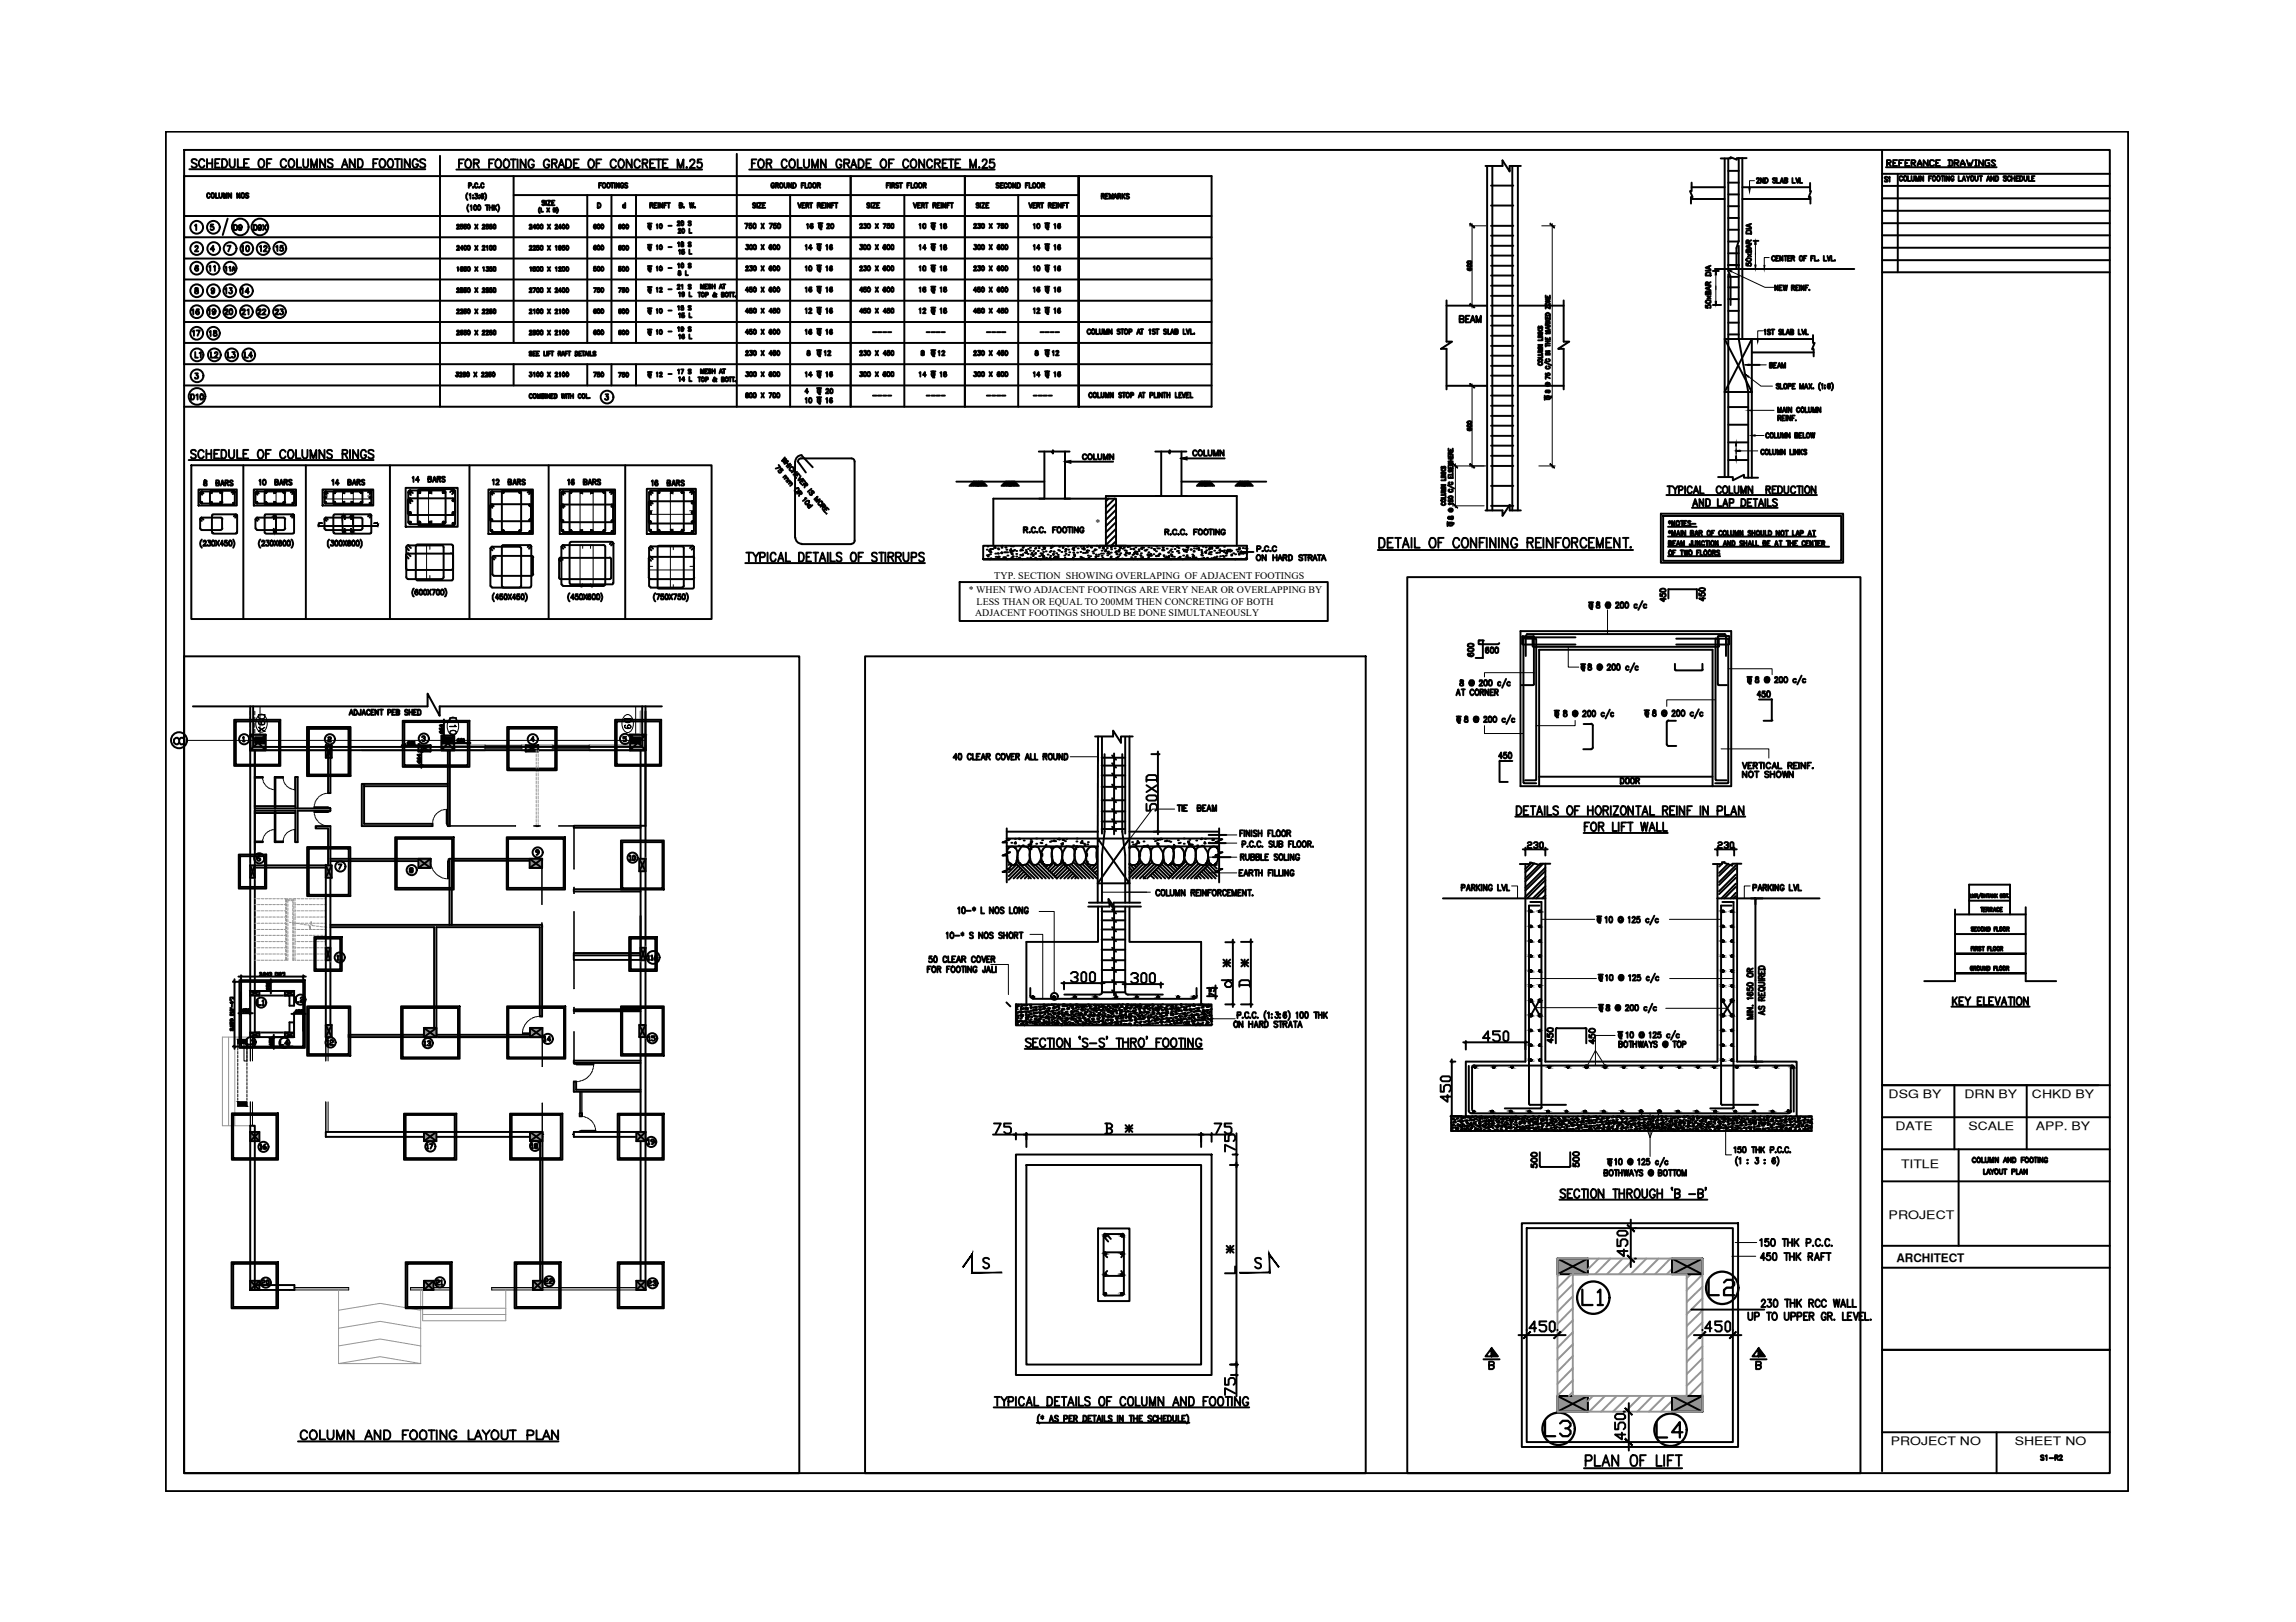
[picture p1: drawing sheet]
<svg xmlns="http://www.w3.org/2000/svg" width="297mm" height="210mm" viewBox="0 0 297 210" stroke-linecap="round" stroke-linejoin="round" font-family="sans-serif">
<defs><g id="words">
<g font-size="5.3">
<text x="219.8" y="169">L2</text>
<text x="213.1" y="187.3">L4</text>
</g>
<g font-size="4.9">
<text x="203.6" y="170">L1</text>
<text x="198.6" y="187">L3</text>
</g>
<text font-size="4" x="21.2" y="97.7">8</text>
<g font-size="3.5">
<text x="28.9" y="31">D9</text>
<text x="30" y="33.9">10</text>
<text x="34.6" y="33.9">15</text>
<text x="35.3" y="33.9" transform="rotate(-90 35.3 33.9)">12</text>
<text x="104.4" y="33.5">T</text>
<text x="119.2" y="33.5">T</text>
<text x="25.8" y="42">19</text>
<text x="27.9" y="39.2">13</text>
<text x="27.9" y="42">20</text>
<text x="28.6" y="36.3" transform="rotate(-90 28.6 36.3)">11</text>
<text x="32.1" y="42">22</text>
<text x="34.2" y="42">23</text>
<text x="83.6" y="36.3">10</text>
<text x="83.6" y="39.2">12</text>
<text x="104.4" y="36.3">T</text>
<text x="104.4" y="39.2">T</text>
<text x="119.2" y="36.3">T</text>
<text x="119.2" y="39.2">T</text>
<text x="25.8" y="44.8">18</text>
<text x="28.2" y="47.6">L3</text>
<text x="28.9" y="47.6" transform="rotate(-90 28.9 47.6)">L2</text>
<text x="83.6" y="44.5">10</text>
<text x="104.4" y="47.3">T</text>
<text x="104.4" y="44.5">T</text>
<text x="119.2" y="47.3">T</text>
<text x="132.6" y="47.3">8 12</text>
<text x="76.9" y="52.9">3</text>
<text x="82.5" y="50.1">T</text>
<text x="83.6" y="50.1">12</text>
<text x="104.4" y="50.1">T</text>
<text x="104.4" y="52.2">T</text>
<text x="119.2" y="50.1">T</text>
<text x="204.3" y="80.1">0</text>
<text x="216.3" y="79" transform="rotate(-90 216.3 79)">450</text>
<text x="221.5" y="79" transform="rotate(-90 221.5 79)">450</text>
<text x="190.9" y="85.7">600</text>
<text x="203.2" y="87.8">0</text>
<text x="224.7" y="89.6">T</text>
<text x="82.5" y="95.6" transform="rotate(-90 82.5 95.6)">D9</text>
<text x="226.1" y="91.4">450</text>
<text x="192.6" y="99.5">450</text>
<text x="80.1" y="112.5">10</text>
<text x="42.3" y="125.6">11</text>
<text x="205.3" y="120.7">T</text>
<text x="34.9" y="131.2" transform="rotate(-90 34.9 131.2)">L1</text>
<text x="37" y="130.9">L2</text>
<text x="30.7" y="136.5">L3</text>
<text x="34.9" y="136.5">L4</text>
<text x="40.9" y="136.5">12</text>
<text x="53.6" y="136.5">13</text>
<text x="201.8" y="136.2" transform="rotate(-90 201.8 136.2)">450</text>
<text x="207.1" y="136.2" transform="rotate(-90 207.1 136.2)">450</text>
<text x="32.5" y="149.9">16</text>
<text x="54" y="149.9">17</text>
<text x="67.4" y="149.9">18</text>
<text x="82.5" y="149.2">19</text>
<text x="199.7" y="152.4" transform="rotate(-90 199.7 152.4)">500</text>
<text x="206.7" y="152">T</text>
<text x="32.5" y="167.6">20</text>
<text x="58.2" y="167.6" transform="rotate(-90 58.2 167.6)">21</text>
<text x="82.5" y="167.6">23</text>
</g>
<g font-size="3.1">
<text x="245.2" y="24.7" transform="rotate(-90 245.2 24.7)">S1</text>
<text x="75.5" y="30.7">600</text>
<text x="75.5" y="33.5">600</text>
<text x="82.5" y="30.7">0</text>
<text x="82.5" y="33.5">0</text>
<text x="103" y="30.7">16 20</text>
<text x="117.8" y="30.7">10 16</text>
<text x="75.5" y="41.6">600</text>
<text x="83.6" y="41.6">10</text>
<text x="86.4" y="36.7">8 L</text>
<text x="103" y="41.6">12 16</text>
<text x="117.8" y="41.6">12 16</text>
<text x="75.5" y="44.5">600</text>
<text x="198.6" y="52.9">T</text>
<text x="186.3" y="69.1">0</text>
<text x="53.3" y="97">3</text>
<text x="79.4" y="97">5</text>
<text x="69.1" y="135.8">14</text>
<text x="82.5" y="135.8">15</text>
<text x="69.1" y="167.2">22</text>
</g>
<text font-size="3.1" fill="#939598" x="67.4" y="97">4</text>
<g font-size="2.6">
<text x="85.4" y="30.3">-</text>
<text x="85.4" y="33.2">-</text>
<text x="85.4" y="36">-</text>
<text x="85.4" y="38.8">-</text>
<text x="85.4" y="41.3">-</text>
<text x="85.4" y="44.1">-</text>
<text x="111.8" y="44.1">----</text>
<text x="118.5" y="44.1">----</text>
<text x="126.3" y="44.1">----</text>
<text x="133.3" y="44.1">----</text>
<text x="85.4" y="49.7">-</text>
<text x="111.8" y="52.6">----</text>
<text x="126.3" y="52.6">----</text>
<text x="132.6" y="52.6">----</text>
</g>
<g font-size="1.5">
<text x="244.3" y="142.1">DSG BY</text>
<text x="254.2" y="142.1">DRN BY</text>
<text x="262.9" y="142.1">CHKD BY</text>
<text x="245.2" y="146.2">DATE</text>
<text x="254.7" y="146.2">SCALE</text>
<text x="263.4" y="146.2">APP. BY</text>
<text x="245.9" y="151.2">TITLE</text>
<text x="244.3" y="157.7">PROJECT</text>
<text x="245.3" y="163.3">ARCHITECT</text>
<text x="244.6" y="187">PROJECT NO</text>
<text x="260.7" y="187">SHEET NO</text>
</g>
<g font-size="1.3">
<text x="141.7" y="68.1">*</text>
<text x="125.3" y="76.7">* WHEN TWO ADJACENT FOOTINGS ARE VERY NEAR OR OVERLAPPING BY</text>
<text x="128.6" y="75">TYP. SECTION SHOWING OVERLAPING OF ADJACENT FOOTINGS</text>
<text x="126.1" y="79.7">ADJACENT FOOTINGS SHOULD BE DONE SIMULTANEOUSLY</text>
<text x="126.4" y="78.2">LESS THAN OR EQUAL TO 200MM THEN CONCRETING OF BOTH</text>
</g>
</g></defs>
<!-- layer: 0 -->
<g fill="none" stroke="#000" stroke-width=".25">
<path d="M21.4 17h253.9v176h-253.9zM23.8 19.4h249.2v171.2h-249.2zM95.3 19.9v32.7M243.5 19.4v171M23.8 30.7h132.9M23.8 28h132.9M23.8 36.2h132.9M23.8 38.9h132.9M23.8 33.5h132.9M24.5 21.9h30.5M25.2 29.2l.2-.1v.7M25.3 32a.18 .18 0 0 1 .2-.2 .18 .18 0 0 1 .1 .3l-.4 .4h.4"/>
<path d="M25.3 37.3v.2a.3 .3 0 0 1 .3 .1 .3 .3 0 0 1 0 .3h-.3a.3 .3 0 0 1 0-.3 .3 .3 0 0 1 .3-.1v-.2zM25.5 20.8a.41 .41 0 0 0-.7 0v.2l.5 .2 .2 .3a.41 .41 0 0 1-.7 0M26.4 20.8a.37 .37 0 0 0-.4-.2 .37 .37 0 0 0-.3 .4 .5 .5 0 0 0 .6 .6l.1-.2M26.8 20.6v1.1M26.8 21.1h.7M27.2 25.2l-.1-.1a.23 .23 0 0 0-.3 0 .23 .23 0 0 0 0 .3l.1 .2h.1l.2-.1M27.4 25a.31 .31 0 0 1 .4 .3 .31 .31 0 0 1-.2 .3 .33 .33 0 0 1-.3-.2 .33 .33 0 0 1 .1-.4zM27.5 20.6v1.1M27.6 29.1h-.3l-.1 .3a.24 .24 0 0 1 .4-.1 .24 .24 0 0 1 0 .4 .24 .24 0 0 1-.4-.1M27.7 32.3h-.5l.4-.5v.7M27.8 21.1h.4M27.9 25v.6h.3"/>
<path d="M28.3 25v.4l.2 .2 .2-.2v-.4M28.4 20.6h-.6v1.1h.6M28.7 20.6a.56 .56 0 0 1 .7 .5 .56 .56 0 0 1-.7 .6zM28.9 25.6v-.6l.2 .6 .2-.6v.6M29.7 20.6v.8a.34 .34 0 0 0 .3 .3 .34 .34 0 0 0 .4-.3v-.8M29.9 25v.6l-.4-.6v.6M30.8 20.6v1.1h.6M31 25v.6l-.3-.6v.6M31.3 25a.31 .31 0 0 1 .4 .3 .31 .31 0 0 1-.2 .3 .33 .33 0 0 1-.3-.2 .33 .33 0 0 1 .1-.4zM31.6 21.1h.3M32.2 25.1l-.2-.1-.2 .1v.1l.4 .2-.2 .2-.2-.1M32.2 20.6h-.6v1.1h.6"/>
<path d="M33.6 20.6a.55 .55 0 0 1 .6 .4 .55 .55 0 0 1-.3 .7 .59 .59 0 0 1-.5-.4 .59 .59 0 0 1 .2-.7zM33.8 29.3v.1a.2 .2 0 0 1-.3 0 .2 .2 0 0 1 0-.3h.1a.37 .37 0 0 1 .2 .3 .37 .37 0 0 1-.2 .4l-.2-.1M34 29.1l.4 .7M34.4 29.1l-.4 .7M34.5 21.1h.4M35.1 20.6h-.6v1.1M37 20.8a.37 .37 0 0 0-.4-.2 .37 .37 0 0 0-.3 .4 .47 .47 0 0 0 .1 .5 .47 .47 0 0 0 .5 .1l.1-.2M37.5 20.6a.55 .55 0 0 1 .6 .4 .55 .55 0 0 1-.3 .7 .59 .59 0 0 1-.5-.4 .59 .59 0 0 1 .2-.7zM38.4 20.6v1.1h.6M39.2 20.6v.8a.32 .32 0 0 0 .3 .3 .32 .32 0 0 0 .4-.3v-.8M40.2 21.7v-1.1l.4 1.1 .4-1.1v1.1M42.1 20.6v1.1l-.7-1.1v1.1"/>
<path d="M43 20.8a.36 .36 0 0 0-.6 0l.1 .2 .5 .3a.26 .26 0 0 1-.2 .4l-.3-.1-.1-.1M44.2 21.7l.4-1.1 .4 1.1M44.4 21.3h.5M45.9 20.6v1.1l-.7-1.1v1.1M46.3 20.6a.6 .6 0 0 1 .6 .3 .6 .6 0 0 1-.1 .7l-.5 .1zM48.3 21.1h.4M48.9 20.6h-.6v1.1M49.3 20.6a.55 .55 0 0 1 .6 .4 .55 .55 0 0 1-.3 .7 .59 .59 0 0 1-.5-.4 .59 .59 0 0 1 .2-.7zM50.3 20.6a.52 .52 0 0 1 .6 .3 .52 .52 0 0 1-.1 .6l-.1 .1a.52 .52 0 0 1-.6-.2 .52 .52 0 0 1 .1-.6zM51.1 20.6h.7M51.4 20.6v1.1M52 20.6v1.1"/>
<path d="M53 20.6v1.1l-.6-1.1v1.1M54.1 20.8a.38 .38 0 0 0-.6-.2 .74 .74 0 0 0 .1 1.1 .37 .37 0 0 0 .5-.4h-.3M55 20.8a.34 .34 0 0 0-.4-.2 .34 .34 0 0 0-.2 .4l.4 .2a.25 .25 0 0 1 .2 .3 .41 .41 0 0 1-.7 0M56.9 20.2v32.4M59 21.9h31.8M59.1 29.2h.1M59.1 29.2v-.1a.17 .17 0 0 1 .3 0 .17 .17 0 0 1-.1 .3l-.2 .2h.3M59.1 31.9l.1-.1h.2l-.1 .3-.2 .3h.3M59.1 37.4h.1M59.1 37.4a.14 .14 0 0 1 .2-.1 .14 .14 0 0 1 .1 .2l-.3 .3h.3M59.2 34.6h.1v.5M59.4 21.1h.4"/>
<path d="M59.6 37.3v.2a.19 .19 0 0 1 .2 .1 .19 .19 0 0 1 0 .2 .16 .16 0 0 1-.3-.1 .16 .16 0 0 1 .2-.2h.1v-.2zM59.8 29.1h-.2v.2a.18 .18 0 0 1 .2 0 .18 .18 0 0 1 0 .3 .18 .18 0 0 1-.2 0l-.1-.1M59.8 34.6h-.2v.4a.17 .17 0 0 0 .2 0 .17 .17 0 0 0 0-.2 .17 .17 0 0 0-.2 0v.1M59.9 32.1h-.4l.3-.3v.6M60 20.6h-.6v1.1M60.1 31.8a.28 .28 0 0 1 .3 .3 .28 .28 0 0 1-.3 .3l-.1-.3zM60.3 20.8a.37 .37 0 0 1 .4-.2 .37 .37 0 0 1 .2 .5v.2a.38 .38 0 0 1-.3 .4 .38 .38 0 0 1-.4-.4zM60.3 29.1h-.2v.2a.18 .18 0 0 1 .2 0 .18 .18 0 0 1 0 .3 .18 .18 0 0 1-.3-.1M60.3 34.6h-.2v.1a.19 .19 0 0 1 .2 .1 .19 .19 0 0 1 0 .2 .19 .19 0 0 1-.3 0M60.3 37.3h-.2v.2a.18 .18 0 0 1 .2 0 .18 .18 0 0 1 0 .3 .18 .18 0 0 1-.3-.1M60.5 25a.66 .66 0 0 0 0 .9M60.6 29.1a.27 .27 0 0 1 .2 .2 .27 .27 0 0 1-.1 .3l-.2-.2z"/>
<path d="M60.6 31.8a.28 .28 0 0 1 .2 .3 .28 .28 0 0 1-.2 .3l-.1-.3zM60.6 26.5a.71 .71 0 0 0 0 .9M60.6 37.3a.28 .28 0 0 1 .2 .3 .28 .28 0 0 1-.2 .2l-.1-.3zM60.6 24h.3v-.3h-.3v.6M60.7 25.2l.2-.1v.6M60.9 26.7l.1-.1v.6M61.2 25.3h.1M61.2 25.6v.1zM61.2 24.2v.1zM61.3 21.1h.6v-.4l-.6-.1v1.1M61.4 26.6h.1a.34 .34 0 0 1 .2 .3 .34 .34 0 0 1-.2 .3l-.2-.3zM61.5 25.1h.3l-.2 .2h.2v.2l-.2 .2-.2-.1"/>
<path d="M61.5 29.1l.3 .5M61.5 31.8l.3 .6M61.5 34.6l.3 .5M61.5 37.3l.3 .5M61.6 21.1l.4 .6M61.8 23.8a.2 .2 0 0 0-.2-.1 .2 .2 0 0 0-.2 .2v.2a.2 .2 0 0 0 .2 .2 .2 .2 0 0 0 .2-.2M61.8 29.1l-.3 .5M61.8 31.8l-.3 .6M61.8 34.6l-.3 .5M61.8 37.3l-.3 .5M61.9 26.6h.1a.34 .34 0 0 1 .2 .3 .34 .34 0 0 1-.2 .3l-.2-.3zM62 25.3h.1"/>
<path d="M62 25.6h.1M62 24.2v.1zM62.4 29.2l.2-.1 .1 .1-.3 .4h.3M62.4 31.9a.15 .15 0 0 1 .2-.1 .15 .15 0 0 1 .1 .2l-.3 .4h.3M62.4 37.4l.2-.1 .1 .1-.3 .4h.3M62.5 34.6h.1v.5M62.6 25.2l-.2-.1a.35 .35 0 0 0-.2 .3 .35 .35 0 0 0 .2 .3l.2-.1v-.2l-.3-.1-.1 .2M62.6 23.8a.2 .2 0 0 0-.2-.1 .2 .2 0 0 0-.2 .2v.2a.2 .2 0 0 0 .2 .2 .2 .2 0 0 0 .2-.2M62.7 25a.66 .66 0 0 1 0 .9M62.8 26.6h.4M62.9 31.9l.2-.1v.6M62.9 34.6h.3l-.2 .1a.18 .18 0 0 1 .2 .2 .18 .18 0 0 1-.1 .2 .18 .18 0 0 1-.2-.1"/>
<path d="M63 26.6v.6M63.1 29.1h-.2v.2a.17 .17 0 0 1 .2 0 .17 .17 0 0 1 0 .2 .17 .17 0 0 1-.2 0M63.1 37.3h-.2v.2a.17 .17 0 0 1 .2 0 .17 .17 0 0 1 0 .3 .17 .17 0 0 1-.2-.1M63.3 21.1h.4M63.3 26.6v.6M63.3 26.9h.4M63.4 31.8h.1a.33 .33 0 0 1 0 .6l-.1-.2zM63.6 29.1h-.2v.2a.17 .17 0 0 1 .2 0 .17 .17 0 0 1 0 .2 .17 .17 0 0 1-.2 0M63.6 34.6h-.2v.2a.17 .17 0 0 1 .2-.1 .17 .17 0 0 1 0 .3 .17 .17 0 0 1-.2 0M63.6 37.3h-.2v.2a.17 .17 0 0 1 .2 0 .17 .17 0 0 1 0 .3 .17 .17 0 0 1-.2-.1M63.7 26.6v.6M63.9 29.1a.26 .26 0 0 1 .3 .2 .26 .26 0 0 1-.2 .3l-.2-.1z"/>
<path d="M63.9 31.8h.1a.33 .33 0 0 1 0 .6l-.2-.2zM63.9 34.6h.2v.5h-.2l-.1-.1zM63.9 37.3h.1a.33 .33 0 0 1 0 .5l-.2-.1zM63.9 20.6h-.6v1.1M63.9 26.6v.6M64 26.9l.2 .3M64.2 20.8a.37 .37 0 0 1 .4-.2 .37 .37 0 0 1 .2 .5v.2a.38 .38 0 0 1-.3 .4 .38 .38 0 0 1-.4-.4zM64.2 26.6l-.3 .4M64.4 26.5a.71 .71 0 0 1 0 .9M65.3 20.7a.55 .55 0 0 1 .6 .4 .55 .55 0 0 1-.3 .6 .59 .59 0 0 1-.5-.4 .59 .59 0 0 1 .2-.6zM66.1 20.6h.6M66.4 20.6v1.1"/>
<path d="M66.4 25.2h73.2M66.4 22.8v21.6M67 20.6v1.1M68 20.6v1.1l-.7-1.1v1.1M68.5 29.2h.1M68.5 29.2v-.1a.17 .17 0 0 1 .3 0 .17 .17 0 0 1-.1 .3l-.2 .2h.3M68.5 31.9l.1-.1h.2l-.1 .3-.2 .3h.3M68.5 37.4h.1M68.5 37.4a.14 .14 0 0 1 .2-.1 .14 .14 0 0 1 .1 .2l-.3 .3h.3M68.6 34.6h.1v.5M68.9 37.3h.4l-.2 .5M69 31.9a.15 .15 0 0 1 .2-.1 .15 .15 0 0 1 .1 .2l-.4 .4h.4"/>
<path d="M69.1 20.9a.37 .37 0 0 0-.5-.3 .37 .37 0 0 0-.2 .5v.2a.37 .37 0 0 0 .3 .4 .37 .37 0 0 0 .4-.4h-.3M69.2 34.6h-.2v.2l.2-.1 .1 .1a.19 .19 0 0 1-.1 .3 .19 .19 0 0 1-.3-.1M69.3 29.4h-.4l.3-.3v.5M69.5 29.1a.26 .26 0 0 1 .3 .2 .26 .26 0 0 1-.2 .3l-.2-.2zM69.5 34.6h.1a.26 .26 0 0 1 .2 .2 .26 .26 0 0 1-.3 .3l-.1-.2zM69.5 37.3h.1a.29 .29 0 0 1 .2 .3 .29 .29 0 0 1-.3 .2l-.1-.2zM69.7 31.8h-.2v.2a.18 .18 0 0 1 .2 0 .18 .18 0 0 1 0 .3 .18 .18 0 0 1-.3-.1M69.8 26.9a.56 .56 0 0 0 0 .7M70 29.1a.26 .26 0 0 1 .3 .2 .26 .26 0 0 1-.2 .3l-.2-.2zM70 31.8h.1a.33 .33 0 0 1-.1 .6l-.1-.3zM70 34.6h.2v.5a.28 .28 0 0 1-.3-.2 .28 .28 0 0 1 .1-.3zM70 37.3a.33 .33 0 0 1 .1 .5h-.1l-.1-.2z"/>
<path d="M70 26.9v.5h.3M70.5 26h-.1h-.2l-.1 .1 .3 .2 .1 .2-.2 .1-.2-.1M70.6 26v.6M70.8 26.9l.3 .5M70.9 26h.3l-.3 .6h.3M70.9 29.1l.3 .5M70.9 31.8l.3 .6M70.9 34.6l.3 .5M70.9 37.3l.3 .5M71.1 20.9a.37 .37 0 0 0-.5-.3 .37 .37 0 0 0-.3 .5 .47 .47 0 0 0 .1 .5 .47 .47 0 0 0 .5 .1l.2-.4h-.3M71.1 26.9l-.3 .5M71.2 29.1l-.3 .5"/>
<path d="M71.2 31.8l-.3 .6M71.2 34.6l-.3 .5M71.2 37.3l-.3 .5M71.4 21.1h.6v-.2v-.2l-.6-.1v1.1M71.4 26.3h.2M71.6 27.1h.3v-.1l-.3-.1v.5h.3v-.2l-.1-.1M71.7 26h-.3v.6h.3M71.7 21.1l.3 .6M71.8 29.2l.2-.1 .1 .1-.3 .4h.4M71.8 37.4l.2-.1 .1 .1-.3 .4h.4M71.9 31.9l.1-.1v.6M71.9 34.6h.1v.5"/>
<path d="M72 26.9a.46 .46 0 0 1 0 .7M72.2 21.7l.4-1.1 .4 1.1M72.3 34.7a.15 .15 0 0 1 .1-.1 .15 .15 0 0 1 .2 .1l-.3 .4h.3M72.4 21.4h.4M72.6 32l-.1 .1h-.2l.1-.3a.26 .26 0 0 1 .2 .3 .26 .26 0 0 1-.3 .2M72.6 29.4h-.3l.2-.3v.5M72.6 37.6h-.3l.2-.3v.5M72.8 37.4v-.1a.25 .25 0 0 1 .3 .3 .25 .25 0 0 1-.3 .2v-.1zM72.8 29.1a.23 .23 0 0 1 .3 .2 .23 .23 0 0 1-.3 .3v-.1v-.3zM72.8 34.6a.25 .25 0 0 1 .3 .2 .25 .25 0 0 1-.3 .3v-.1v-.4zM73.1 31.8h-.3v.2a.2 .2 0 0 1 .2 0 .2 .2 0 0 1 0 .3 .2 .2 0 0 1-.2 0v-.1M73.2 20.6a.6 .6 0 0 1 .7 .4 .6 .6 0 0 1-.2 .7h-.5z"/>
<path d="M73.3 29.1a.23 .23 0 0 1 .3 .2 .23 .23 0 0 1-.3 .3l-.1-.2zM73.3 31.8a.25 .25 0 0 1 .3 .3 .25 .25 0 0 1-.3 .2l-.1-.2zM73.3 37.3a.28 .28 0 0 1 .3 .3 .28 .28 0 0 1-.3 .2l-.1-.3zM74.2 21.1h.4M74.9 20.6h-.7v1.1h.7M76 25.2v19.2M76.3 20.7a.55 .55 0 0 1 .6 .4 .55 .55 0 0 1-.3 .6 .59 .59 0 0 1-.5-.4 .59 .59 0 0 1 .2-.6zM76.8 37.3h.4l-.3 .5M77.1 34.5h-.2l-.1 .3a.19 .19 0 0 1 .3-.1 .19 .19 0 0 1 0 .3 .19 .19 0 0 1-.3 0M77.2 21.1h.3M77.3 26.3a.32 .32 0 0 1 .4 .3 .32 .32 0 0 1-.4 .3zM77.4 34.6a.23 .23 0 0 1 .2 .2 .23 .23 0 0 1-.2 .2h-.1v-.4z"/>
<path d="M77.5 24h.2M77.5 37.3h-.2v.2a.2 .2 0 0 1 .3 0 .2 .2 0 0 1 0 .3 .2 .2 0 0 1-.3 0v-.1M77.8 20.6h-.6v1.1M77.8 23.7h-.3v.6M77.8 34.6a.23 .23 0 0 1 .3 .2 .23 .23 0 0 1-.3 .2v-.4zM77.8 37.3a.25 .25 0 0 1 .3 .2 .25 .25 0 0 1-.3 .3v-.1v-.3zM78 23.8a.23 .23 0 0 1 .3 0 .23 .23 0 0 1 0 .3 .25 .25 0 0 1-.3 .1 .25 .25 0 0 1 0-.4zM78.6 23.8a.28 .28 0 0 1 .4 .1 .28 .28 0 0 1-.2 .4 .25 .25 0 0 1-.3-.1 .25 .25 0 0 1 .1-.4zM79 23.7h.4M79.1 25.2v19.2M79.2 23.7v.6M79.5 23.7v.6"/>
<path d="M79.7 20.9a.37 .37 0 0 0-.4-.3 .37 .37 0 0 0-.3 .5 .47 .47 0 0 0 .1 .5 .47 .47 0 0 0 .5 .1l.1-.2M80 37.3h.4l-.3 .5M80.1 23.7v.6l-.4-.6v.6M80.2 20.7a.52 .52 0 0 1 .5 .2 .52 .52 0 0 1-.1 .7l-.1 .1a.52 .52 0 0 1-.5-.3 .52 .52 0 0 1 .1-.6zM80.3 29.1h-.1a.32 .32 0 0 0 0 .5l.2-.2-.1-.1h-.2v.1M80.3 31.9v-.1h-.2v.5a.17 .17 0 0 0 .2 0 .17 .17 0 0 0 0-.3 .17 .17 0 0 0-.2 .1M80.3 34.5h-.2v.2a.19 .19 0 0 1 .3 .1 .19 .19 0 0 1-.1 .2 .19 .19 0 0 1-.3 0M80.5 29.1h.1a.26 .26 0 0 1 .2 .2 .26 .26 0 0 1-.2 .3zM80.6 31.8a.25 .25 0 0 1 .2 .3 .25 .25 0 0 1-.2 .2l-.1-.2zM80.6 34.6a.25 .25 0 0 1 .2 .2 .25 .25 0 0 1-.2 .3l-.1-.2zM80.7 23.8h-.1a.23 .23 0 0 0-.3 0 .23 .23 0 0 0 0 .3l.1 .2h.1l.2-.2h-.2M80.8 37.3h-.3v.2a.18 .18 0 0 1 .3 0 .18 .18 0 0 1 0 .3 .18 .18 0 0 1-.3 0v-.1"/>
<path d="M80.9 26.6a.18 .18 0 0 0-.3 0 .18 .18 0 0 0 0 .2 .18 .18 0 0 0 .3 0M80.9 26.3v.6M81 29.1h.1a.28 .28 0 0 1 .2 .2 .28 .28 0 0 1-.2 .3l-.1-.2zM81.1 31.8a.28 .28 0 0 1 .2 .3 .28 .28 0 0 1-.2 .3l-.1-.3zM81.1 34.6a.27 .27 0 0 1 .2 .2 .27 .27 0 0 1-.1 .3h-.1l-.1-.2zM81.1 37.3a.28 .28 0 0 1 .2 .2 .28 .28 0 0 1-.2 .3l-.1-.2zM81.2 23.8l-.1-.1-.3 .1 .4 .3-.1 .2-.3-.1M81.7 20.6v1.1l-.6-1.1v1.1M82.3 25.2v19.2M82.8 20.9a.37 .37 0 0 0-.4-.3 .37 .37 0 0 0-.3 .5v.2a.37 .37 0 0 0 .3 .4 .37 .37 0 0 0 .4-.2M83.1 21.1h.6l.1-.2-.1-.2-.6-.1v1.1M83.4 21.1l.4 .6"/>
<path d="M84.1 26.6h.3v-.3h-.3v.6M84.1 21.1h.4M84.3 26.6l.2 .3M84.7 26.6h.2M84.7 20.6h-.6v1.1h.6M84.9 20.6h.6M85 26.3h-.3v.6h.3M85.2 26.3v.6M85.2 20.6v1.1M85.7 26.3v.6l-.3-.6v.6M85.8 21.1h.3M85.9 26.6h.2"/>
<path d="M86.3 26.3h-.4v.6M86.3 26.3h.4M86.4 20.6h-.6v1.1h.6M86.5 26.3v.6M87.7 21.7v-1.1l.3 1.1 .4-1.1v1.1M87.9 26.6h.3l.1-.2-.2-.1h-.2v.6h.2l.2-.1-.2-.2M88.5 26.8v.1zM88.8 21.7h.1zM89.2 29.6v.6h.3M89.2 32.3v.6h.3M89.2 37.8v.6h.3M89.2 26.3l.2 .6 .1-.6 .1 .6 .1-.6"/>
<path d="M89.3 20.9a.29 .29 0 0 1 .3-.3 .29 .29 0 0 1 .2 .5l-.6 .6h.7M89.4 28.7v-.1h-.3v.2l.2 .1 .1 .2-.1 .1-.2-.1M89.4 31.4l-.1-.1-.2 .1v.2l.3 .1v.2h-.3v-.1M89.4 39.6h-.3l.3 .4v.1h-.3M89.9 26.8v.1zM90.3 37.9h.4M90.5 37.9v.5M90.7 37.4v-.6l.2 .6 .1-.6v.6M90.7 20.6h-.4l-.1 .5a.35 .35 0 0 1 .6 0 .35 .35 0 0 1-.1 .5 .35 .35 0 0 1-.5-.1M90.8 37.9h.1a.25 .25 0 0 1 .2 .2 .25 .25 0 0 1-.3 .2l-.1-.2zM91.2 37.1h.2M91.3 38.2l.3-.1v-.2h-.3v.5"/>
<path d="M91.6 36.8h-.4v.6h.4M92 36.9l-.2-.1-.2 .1 .1 .1 .3 .2-.2 .2-.2-.1M92.1 37.1h.4M92.1 36.8v.6M92.5 36.8v.6M92.7 38.1v-.1a.28 .28 0 0 1-.2 .3 .28 .28 0 0 1-.3 0l.1-.1 .2-.2-.1-.1v.1l.2 .3 .1 .1M93.1 37.4l.1-.6 .3 .6M93.2 37.2h.2M93.4 38.1h.3v-.2h-.3v.5l.3-.1-.1-.2M93.5 36.8h.3M93.7 36.8v.6M93.8 38a.2 .2 0 0 1 .3-.1 .2 .2 0 0 1 .1 .2v.1a.19 .19 0 0 1-.2 .2 .19 .19 0 0 1-.2-.2z"/>
<path d="M94.3 37.9h.3M94.5 37.9v.5M94.7 37.9h.3M94.9 37.9v.5M95.2 38.4h.1M96.4 28.9h.4l-.3 .7M96.5 34.6h.1M96.5 34.6l.1-.2h.1l.1 .2-.3 .4h.3M96.5 31.7h.3l-.1 .2a.19 .19 0 0 1 .1 .3 .19 .19 0 0 1-.3 0M96.8 37.6h-.3l.2-.4v.6M96.9 21.9h31.8M97 34.4h.3l-.2 .2a.18 .18 0 0 1 .2 .3 .18 .18 0 0 1-.3 0"/>
<path d="M97.1 31.7a.37 .37 0 0 1 .1 .6h-.1l-.1-.3zM97.2 28.9h-.2l-.1 .3a.19 .19 0 0 1 .3 0 .19 .19 0 0 1 0 .3 .19 .19 0 0 1-.3-.1M97.3 39.9h-.3v.3a.18 .18 0 0 1 .3 0 .18 .18 0 0 1-.1 .3 .18 .18 0 0 1-.2-.1M97.3 37.2h-.3v.2a.18 .18 0 0 1 .3 .1 .18 .18 0 0 1-.1 .2 .18 .18 0 0 1-.2-.1M97.3 21.1h.3M97.5 29l.1-.1 .2 .2v.3l-.2 .2-.2-.2v-.3zM97.6 39.9a.28 .28 0 0 1 .2 .3 .28 .28 0 0 1-.2 .3l-.1-.3zM97.6 34.5v-.1a.31 .31 0 0 1 .2 .3 .31 .31 0 0 1-.2 .3l-.1-.2zM97.6 37.2a.31 .31 0 0 1 .2 .3 .31 .31 0 0 1-.2 .3l-.1-.3zM97.6 31.7a.31 .31 0 0 1 .2 .3 .31 .31 0 0 1-.2 .3l-.1-.3zM97.7 26.4l-.1-.1h-.2v.2l.3 .1v.2l-.1 .1-.2-.1M97.9 20.6h-.6v1.1"/>
<path d="M97.9 26.3v.6M98.1 26.3h.4l-.4 .6h.4M98.2 20.7a.55 .55 0 0 1 .7 .4 .55 .55 0 0 1-.4 .6 .59 .59 0 0 1-.5-.4 .59 .59 0 0 1 .2-.6zM98.5 39.9l.3 .6M98.5 28.9l.3 .7M98.5 31.7l.3 .6M98.5 34.4l.3 .6M98.5 37.2l.3 .6M98.7 26.6h.2M98.8 39.9l-.3 .6M98.8 28.9l-.3 .7M98.8 31.7l-.3 .6"/>
<path d="M98.8 34.4l-.3 .6M98.8 37.2l-.3 .6M99 26.3h-.3v.6h.3M99.2 21.1h.5l.1-.2v-.2l-.6-.1v1.1M99.5 21.1l.3 .6M99.6 28.9h.3l-.3 .7M99.9 31.8l-.2-.1a.31 .31 0 0 0-.2 .3 .31 .31 0 0 0 .3 .3v-.4h-.2v.2M99.9 34.5l-.2-.1a.34 .34 0 0 0 0 .6 .17 .17 0 0 0 .2-.1 .17 .17 0 0 0-.2-.2 .17 .17 0 0 0-.1 .1M99.9 37.3l-.2-.1a.34 .34 0 0 0 0 .6 .17 .17 0 0 0 .2-.2 .17 .17 0 0 0-.2-.2 .17 .17 0 0 0-.1 .2M100.1 34.5v-.1a.31 .31 0 0 1 .3 .3 .31 .31 0 0 1-.3 .3l-.1-.2zM100.1 37.2a.31 .31 0 0 1 .3 .3 .31 .31 0 0 1-.3 .3l-.1-.3zM100.1 23.8a.2 .2 0 0 0-.2-.1 .2 .2 0 0 0-.1 .2 .25 .25 0 0 0 0 .3 .25 .25 0 0 0 .3 0v-.1h-.1"/>
<path d="M100.1 31.7a.31 .31 0 0 1 .3 .3 .31 .31 0 0 1-.3 .3l-.1-.3zM100.3 39.9h-.2v.3a.18 .18 0 0 1 .2 0 .18 .18 0 0 1 .1 .2l-.1 .1h-.2l-.1-.1M100.4 24h.3v-.2l-.3-.1v.6M100.4 28.9h-.3v.3a.2 .2 0 0 1 .3 0 .2 .2 0 0 1-.1 .3 .2 .2 0 0 1-.2-.1M100.5 31.8l.2-.1a.31 .31 0 0 1 .2 .3 .31 .31 0 0 1-.2 .3l-.2-.1zM100.5 34.6l.1-.1a.25 .25 0 0 1 .3 .2 .25 .25 0 0 1-.3 .3l-.1-.1zM100.5 37.3l.1-.1a.25 .25 0 0 1 .3 .3 .25 .25 0 0 1-.3 .2l-.1-.1zM100.5 24l.2 .3M100.6 39.9h.1a.28 .28 0 0 1 .2 .3 .28 .28 0 0 1-.2 .3l-.2-.1v-.4zM100.7 29v-.1a.3 .3 0 0 1 .3 .4 .3 .3 0 0 1-.3 .2zM100.9 23.8a.26 .26 0 0 1 .4 0 .26 .26 0 0 1-.1 .3 .2 .2 0 0 1-.2 .2 .2 .2 0 0 1-.1-.2zM101.5 23.7v.4l.1 .2 .2-.2v-.4"/>
<path d="M101.8 20.9l-.1-.2a.52 .52 0 0 0-.6 .2 .52 .52 0 0 0 .1 .7l.2 .1h.2l.2-.2M102.2 25.2v27.4M102.3 20.7a.52 .52 0 0 1 .6 .2 .52 .52 0 0 1-.1 .7 .37 .37 0 0 1-.5 .1 .37 .37 0 0 1-.2-.4 .62 .62 0 0 1 .2-.6zM102.4 23.7v.6l-.3-.6v.6M102.6 23.7a.32 .32 0 0 1 .4 .3 .32 .32 0 0 1-.4 .3zM103.2 20.6v1.1h.5M103.2 26.3l.2 .6 .3-.6M103.7 24h.2M103.8 26.6h.2M104 20.6v1a.34 .34 0 0 0 .4 .1 .34 .34 0 0 0 .3-.3v-.8M104 23.7h-.3v.6M104.1 26.3h-.3v.6h.3"/>
<path d="M104.2 23.7v.6h.3M104.3 26.6h.3v-.3h-.3v.6M104.5 26.6l.1 .3M104.6 23.8a.23 .23 0 0 1 .3 0 .23 .23 0 0 1 .1 .3l-.1 .1a.23 .23 0 0 1-.3 0 .23 .23 0 0 1 0-.3zM104.8 26.3h.3M104.9 26.3v.6M105.1 21.7v-1.1l.3 1.1 .4-1.1v1.1M105.2 23.8a.24 .24 0 0 1 .3-.1 .24 .24 0 0 1 .1 .4 .22 .22 0 0 1-.2 .2 .22 .22 0 0 1-.3-.2zM105.7 24h.4v-.3h-.4v.6M105.8 26.6h.3v-.3h-.3v.6M105.9 24l.2 .3M106 26.6l.2 .3"/>
<path d="M106.3 26.6h.2M106.7 26.3h-.4v.6h.4M106.8 20.6v1.1l-.6-1.1v1.1M106.8 26.3v.6M107.4 26.3v.6l-.4-.6v.6M107.6 26.6h.2M107.9 26.3h-.3v.6M108 26.3h.4M108.2 26.3v.6M108.9 20.9l-.2-.2a.52 .52 0 0 0-.5 .2 .52 .52 0 0 0 .1 .7l.1 .1h.3l.2-.4h-.2M109.2 21.1h.6l.1-.2-.1-.2-.6-.1v1.1M109.5 21.1l.4 .6"/>
<path d="M110.1 22.8v29.8M110.1 21.7l.3-1.1 .4 1.1M110.2 21.4h.5M111.1 20.6h.3a.58 .58 0 0 1 .3 .7 .58 .58 0 0 1-.6 .4zM111.2 29.1a.16 .16 0 0 1 .2-.1 .16 .16 0 0 1 .1 .2l-.3 .3h.4M111.2 34.6h.1M111.2 34.6a.16 .16 0 0 1 .2-.2 .16 .16 0 0 1 .1 .2l-.3 .4h.4M111.3 31.7h.3l-.2 .2h.1a.2 .2 0 0 1 0 .3 .2 .2 0 0 1-.2 .1l-.1-.1M111.6 37.6h-.4l.3-.4v.6M111.8 29h.2l-.1 .2a.18 .18 0 0 1 .2 .3 .21 .21 0 0 1-.4-.1M111.8 31.7h.1a.31 .31 0 0 1 .2 .3 .31 .31 0 0 1-.2 .3l-.2-.1zM111.8 34.4h.2l-.1 .2a.18 .18 0 0 1 .2 .3 .2 .2 0 0 1-.4 0"/>
<path d="M112 37.2h-.2l-.1 .2a.19 .19 0 0 1 .3 0 .19 .19 0 0 1 0 .3 .19 .19 0 0 1-.3-.1M112 39.9h-.2l-.1 .3a.19 .19 0 0 1 .3 0 .19 .19 0 0 1 0 .2 .19 .19 0 0 1-.3 0M112.1 21.1h.4M112.3 29h.1a.28 .28 0 0 1 .2 .2 .28 .28 0 0 1-.2 .3h-.1l-.1-.2zM112.3 31.7h.1a.31 .31 0 0 1 .2 .3 .31 .31 0 0 1-.2 .3h-.1l-.1-.3zM112.3 37.2a.26 .26 0 0 1 .3 .3 .26 .26 0 0 1-.3 .2l-.1-.2zM112.3 39.9h.1a.28 .28 0 0 1 .2 .3 .28 .28 0 0 1-.2 .3h-.1l-.1-.3zM112.3 34.5a.26 .26 0 0 1 .3 .2 .26 .26 0 0 1-.3 .3l-.1-.2zM112.5 26.4l-.1-.1h-.2v.2l.3 .1v.2l-.1 .1-.2-.1M112.7 20.6h-.6v1.1h.6M112.7 26.3v.6M112.9 26.3h.4l-.4 .6h.4"/>
<path d="M113.3 29l.3 .5M113.3 31.7l.3 .6M113.3 37.2l.3 .6M113.3 39.9l.3 .6M113.3 34.4l.3 .6M113.4 26.6h.3M113.6 29l-.3 .5M113.6 31.7l-.3 .6M113.6 37.2l-.3 .6M113.6 39.9l-.3 .6M113.6 34.4l-.3 .6M113.8 26.3h-.4v.6h.4"/>
<path d="M114.1 20.7a.52 .52 0 0 1 .6 .2 .52 .52 0 0 1-.1 .7l-.1 .1a.55 .55 0 0 1-.6-.4 .55 .55 0 0 1 .2-.6zM114.3 29h.3l-.2 .5M114.6 31.8l-.1-.1a.32 .32 0 0 0-.2 .3 .32 .32 0 0 0 .2 .3 .16 .16 0 0 0 .1-.3 .16 .16 0 0 0-.3 0v.1M114.6 37.3v-.1a.26 .26 0 0 0-.3 .3 .26 .26 0 0 0 .2 .2 .17 .17 0 0 0 0-.3 .17 .17 0 0 0-.2 .2M114.6 34.5a.26 .26 0 0 0-.3 .2 .26 .26 0 0 0 .2 .3 .17 .17 0 0 0 0-.3 .17 .17 0 0 0-.2 .1M114.7 24h.2M114.8 31.7h.1a.31 .31 0 0 1 .2 .3 .31 .31 0 0 1-.2 .3h-.1v-.3zM114.8 37.2a.26 .26 0 0 1 .3 .3 .26 .26 0 0 1-.3 .2v-.2zM114.8 34.5a.26 .26 0 0 1 .3 .2 .26 .26 0 0 1-.3 .3v-.2zM115 21.1h.4M115 23.7h-.3v.6M115.1 29h-.3v.2a.2 .2 0 0 1 .3 0 .2 .2 0 0 1-.1 .3 .2 .2 0 0 1-.2-.1"/>
<path d="M115.1 39.9h-.3v.3a.2 .2 0 0 1 .3 0 .2 .2 0 0 1-.1 .3 .2 .2 0 0 1-.2-.1M115.2 23.7v.6M115.3 29h.3v.1v.4h-.3v-.1zM115.3 31.7h.1a.37 .37 0 0 1 .1 .6h-.2v-.3zM115.3 37.2h.1a.34 .34 0 0 1 0 .6l-.1-.3zM115.3 39.9h.3v.1v.5h-.3v-.1zM115.3 34.5l.1-.1a.34 .34 0 0 1 0 .6l-.1-.2zM115.4 24h.3v-.2l-.3-.1v.6M115.6 24l.1 .3M115.6 20.6h-.6v1.1M116.2 23.8l-.1-.1-.2 .1 .1 .2 .2 .1v.2h-.2l-.1-.1M116.4 23.7h.3"/>
<path d="M116.5 23.7v.6M117 25.2v27.4M117.4 24h.2M117.5 20.9a.38 .38 0 0 0-.5-.2 .74 .74 0 0 0 .1 1 .39 .39 0 0 0 .4-.2M117.7 23.7h-.3v.6M117.9 23.7v.6h.3M117.9 20.8a.37 .37 0 0 1 .4-.2 .37 .37 0 0 1 .3 .5v.2a.38 .38 0 0 1-.4 .4 .38 .38 0 0 1-.4-.4zM118.2 26.3l.2 .6 .2-.6M118.3 23.8a.23 .23 0 0 1 .4 0 .23 .23 0 0 1 0 .3 .22 .22 0 0 1-.2 .2 .22 .22 0 0 1-.2-.2zM118.7 26.6h.2M118.9 23.8a.28 .28 0 0 1 .4 .1 .28 .28 0 0 1-.1 .4 .27 .27 0 0 1-.4-.1 .27 .27 0 0 1 .1-.4zM119.1 26.3h-.4v.6h.4"/>
<path d="M119.2 26.6h.3l.1-.3h-.4v.6M119.4 26.6l.2 .3M119.5 24h.2l.1-.2-.3-.1v.6M119.6 20.6v1.1l-.7-1.1v1.1M119.6 24l.2 .3M119.7 26.3h.3M119.9 26.3v.6M120.6 20.9l-.1-.2a.52 .52 0 0 0-.6 .2 .52 .52 0 0 0 .1 .7l.2 .1h.2l.2-.2M120.7 26.6h.4v-.3h-.4v.6M120.9 21.1h.6l.1-.2v-.2l-.7-.1v1.1M120.9 26.6l.2 .3M121.3 26.6h.2"/>
<path d="M121.3 21.1l.3 .6M121.6 26.3h-.3v.6h.3M121.8 26.3v.6M121.9 21.1h.4M122.3 26.3v.6l-.3-.6v.6M122.5 20.6h-.6v1.1h.6M122.5 26.6h.3M122.7 20.6h.6M122.9 26.3h-.4v.6M123 26.3h.3M123 20.6v1.1M123.1 26.3v.6"/>
<path d="M123.6 21.1h.4M124.2 20.6h-.6v1.1h.6M124.8 22.8v29.8M125.5 21.7v-1.1l.4 1.1 .4-1.1v1.1M126 29.1l.1-.1h.2v.1l-.3 .4h.4M126 34.6h.1M126 34.6l.1-.2h.1l.1 .2-.3 .4h.4M126.1 31.7h.2l-.1 .2a.19 .19 0 0 1 .1 .3 .19 .19 0 0 1-.3 0M126.4 37.6h-.4l.2-.4v.6M126.5 29h.3l-.2 .2a.19 .19 0 0 1 .2 .1 .19 .19 0 0 1-.1 .3 .19 .19 0 0 1-.2-.2M126.5 34.4h.3l-.2 .2a.18 .18 0 0 1 .2 .3 .18 .18 0 0 1-.3 0M126.6 31.7a.37 .37 0 0 1 .1 .6h-.1l-.1-.3z"/>
<path d="M126.6 26.4l-.1-.1h-.1l-.1 .2 .3 .1v.2l-.1 .1-.2-.1M126.6 21.7h.1zM126.8 37.2h-.3v.2a.18 .18 0 0 1 .3 .1 .18 .18 0 0 1-.1 .2 .18 .18 0 0 1-.2-.1M126.8 39.9h-.3v.3a.18 .18 0 0 1 .3 0 .18 .18 0 0 1-.1 .3 .18 .18 0 0 1-.2-.1M126.8 26.3v.6M127 26.3h.4l-.4 .6h.4M127.1 29a.28 .28 0 0 1 .2 .3 .28 .28 0 0 1-.2 .2l-.1-.2zM127.1 31.7a.31 .31 0 0 1 .2 .3 .31 .31 0 0 1-.2 .3l-.1-.3zM127.1 37.2a.31 .31 0 0 1 .2 .3 .31 .31 0 0 1-.2 .3l-.1-.3zM127.1 39.9a.28 .28 0 0 1 .2 .3 .28 .28 0 0 1-.2 .3l-.1-.3zM127.1 34.5v-.1a.31 .31 0 0 1 .2 .3 .31 .31 0 0 1-.2 .3l-.1-.2zM127.1 20.9l.2-.3 .3 .1 .1 .1-.2 .4-.4 .5h.6"/>
<path d="M127.6 26.6h.2M127.9 26.3h-.3v.6h.3M128 29l.3 .5M128 31.7l.3 .6M128 37.2l.3 .6M128 39.9l.3 .6M128 34.4l.3 .6M128.3 29l-.3 .5M128.3 31.7l-.3 .6M128.3 37.2l-.3 .6M128.3 39.9l-.3 .6M128.3 34.4l-.3 .6"/>
<path d="M128.6 20.6h-.5l-.1 .5a.37 .37 0 0 1 .6 0 .37 .37 0 0 1-.1 .5 .37 .37 0 0 1-.5-.1M129 29h.4l-.3 .5M129.3 23.8l-.2-.1-.2 .1 .1 .2 .3 .1-.2 .2-.2-.1M129.4 31.8l-.2-.1a.31 .31 0 0 0-.2 .3 .31 .31 0 0 0 .3 .3v-.4h-.2v.2M129.4 37.3l-.2-.1a.34 .34 0 0 0 0 .6 .17 .17 0 0 0 .2-.2 .17 .17 0 0 0-.1-.2 .17 .17 0 0 0-.2 .2M129.4 34.5l-.2-.1a.34 .34 0 0 0 0 .6 .17 .17 0 0 0 .2-.1 .17 .17 0 0 0-.1-.2 .17 .17 0 0 0-.2 .1M129.4 24h.3M129.6 37.2h.1a.31 .31 0 0 1 .2 .3 .31 .31 0 0 1-.2 .3l-.2-.3zM129.6 34.5l.1-.1a.31 .31 0 0 1 .2 .3 .31 .31 0 0 1-.2 .3l-.2-.2zM129.7 31.7a.31 .31 0 0 1 .2 .3 .31 .31 0 0 1-.2 .3l-.2-.3zM129.8 23.7h-.4v.6h.4M129.8 29h-.2v.2a.18 .18 0 0 1 .2 .1 .18 .18 0 0 1 0 .2 .18 .18 0 0 1-.3-.1"/>
<path d="M129.8 39.9h-.2v.3a.18 .18 0 0 1 .2 0 .18 .18 0 0 1 .1 .2l-.1 .1h-.2l-.1-.1M130.1 29h.1a.28 .28 0 0 1 .2 .2 .28 .28 0 0 1-.2 .3l-.2-.1zM130.1 31.7h.1a.31 .31 0 0 1 .2 .3 .31 .31 0 0 1-.2 .3l-.2-.1zM130.1 37.2a.26 .26 0 0 1 .3 .3 .26 .26 0 0 1-.3 .2zM130.1 39.9h.1a.28 .28 0 0 1 .2 .3 .28 .28 0 0 1-.2 .3l-.2-.1zM130.1 34.5a.26 .26 0 0 1 .3 .2 .26 .26 0 0 1-.3 .3zM130.3 23.8a.2 .2 0 0 0-.2-.1 .2 .2 0 0 0-.2 .2 .24 .24 0 0 0 .1 .4 .24 .24 0 0 0 .3-.1v-.1M130.5 23.8a.28 .28 0 0 1 .4 .1 .28 .28 0 0 1-.1 .4 .27 .27 0 0 1-.4-.1 .27 .27 0 0 1 .1-.4zM131.4 23.7v.6l-.4-.6v.6M131.6 23.7a.34 .34 0 0 1 .4 .2 .34 .34 0 0 1-.2 .4h-.2zM131.7 25.2v27.4M132.7 24h.2"/>
<path d="M133 23.7h-.3v.6M133.1 26.3l.2 .6 .2-.6M133.2 23.7v.6h.3M133.6 23.8a.26 .26 0 0 1 .4 0 .26 .26 0 0 1 0 .3 .2 .2 0 0 1-.3 .2 .2 .2 0 0 1-.1-.2zM133.7 26.6h.2M133.7 29.1l.1-.1v.6M133.7 31.8l.1-.1v.6M133.7 34.6l.1-.2v.6M133.7 37.3l.1-.1v.6M134 26.3h-.3v.6h.3M134.1 26.6h.4v-.3h-.4v.6M134.2 23.8a.23 .23 0 0 1 .3 0 .23 .23 0 0 1 .1 .3 .25 .25 0 0 1-.4 .1 .25 .25 0 0 1 0-.4z"/>
<path d="M134.2 29h.1a.31 .31 0 0 1 .2 .3 .31 .31 0 0 1-.2 .3l-.2-.3zM134.2 34.5l.1-.1a.31 .31 0 0 1 .2 .3 .31 .31 0 0 1-.2 .3h-.1l-.1-.2zM134.4 26.6l.1 .3M134.5 37.3l-.1-.1a.32 .32 0 0 0-.2 .3 .32 .32 0 0 0 .2 .3 .17 .17 0 0 0 .1-.2 .17 .17 0 0 0-.1-.2 .17 .17 0 0 0-.2 .2M134.5 32.1h-.4l.3-.4v.6M134.6 26.3h.4M134.8 24h.3v-.2l-.3-.1v.6M134.8 26.3v.6M134.9 24l.2 .3M135.2 28.9h.5M135.2 31.6h.5M135.2 34.3h.5"/>
<path d="M135.2 37.1h.5M135.2 39.8h.5M135.3 31.8l.2-.1a.34 .34 0 0 1 .2 .3 .34 .34 0 0 1-.2 .3l-.2-.1zM135.3 34.6l.2-.2a.31 .31 0 0 1 .2 .3 .31 .31 0 0 1-.2 .3l-.2-.1zM135.3 37.3l.2-.1a.29 .29 0 0 1 .2 .3 .29 .29 0 0 1-.3 .2l-.1-.1zM135.4 29l.1-.1a.3 .3 0 0 1 .2 .4 .3 .3 0 0 1-.3 .2l-.1-.1v-.3zM135.4 39.9h.1a.34 .34 0 0 1 .2 .3 .34 .34 0 0 1-.2 .3l-.2-.1v-.4zM135.5 28.9v.8M135.5 31.6v.8M135.5 34.3v.9M135.5 37.1v.8M135.5 39.8v.9"/>
<path d="M135.5 29.6l.1 .1M135.5 32.3l.1 .1M135.5 35l.1 .2M135.5 37.8l.1 .1M135.7 26.6h.3v-.3h-.3v.6M135.8 26.6l.2 .3M136.2 26.6h.2M136.4 29.1l.1-.1v.6M136.4 31.8l.1-.1v.6M136.4 34.6l.1-.2v.6M136.4 37.3l.1-.1v.6M136.6 26.3h-.4v.6h.4"/>
<path d="M136.7 26.3v.6M137.1 29.1v-.1a.32 .32 0 0 0-.3 .3 .32 .32 0 0 0 .2 .3 .17 .17 0 0 0 .2-.2 .17 .17 0 0 0-.2-.2 .17 .17 0 0 0-.2 .2M137.1 31.8v-.1a.35 .35 0 0 0-.3 .3 .35 .35 0 0 0 .2 .3 .17 .17 0 0 0 .2-.1 .17 .17 0 0 0-.2-.2 .17 .17 0 0 0-.2 .1M137.1 34.5v-.1a.32 .32 0 0 0-.3 .3 .32 .32 0 0 0 .2 .3 .16 .16 0 0 0 .2-.2 .16 .16 0 0 0-.3 0l-.1 .1M137.1 37.3v-.1a.32 .32 0 0 0-.3 .3 .32 .32 0 0 0 .2 .3 .17 .17 0 0 0 .2-.2 .17 .17 0 0 0-.2-.2 .17 .17 0 0 0-.2 .2M137.1 40v-.1a.36 .36 0 0 0-.1 .6 .17 .17 0 0 0 .2-.1 .17 .17 0 0 0-.2-.2 .17 .17 0 0 0-.2 .1M137.3 26.3v.6l-.4-.6v.6M137.5 26.6h.2M137.8 26.3h-.3v.6M137.9 26.3h.3M138 26.3v.6M142.5 25.4h.3l.1-.2-.4-.1v.6"/>
<path d="M142.7 25.4l.2 .3M143 25.4h.2M143.4 25.1h-.4v.6h.4M143.5 25.7v-.6l.2 .6 .3-.6v.6M144.1 25.7l.2-.6 .2 .6M144.2 25.5h.2M144.6 25.4h.3l.1-.2-.4-.1v.6M144.8 25.4l.2 .3M145.2 25.1v.6M145.3 25.4l.2 .3M145.5 25.1l-.3 .4M146.1 25.2l-.1-.1-.3 .1 .1 .2 .3 .1-.1 .2-.3-.1"/>
<path d="M218.8 25.8h4.3M218.8 23.6v1.1h-.2l.4 .8h-.2v.8M218.8 24.2h4.3M221.9 34.8h18M225.4 24.2h8.8M225.4 25.8h8.8M234.2 23.7v1h.1l-.3 .8h.2v.8M243.5 22.5h29.5M243.5 24.1h29.5M243.5 25.7h29.5M243.5 27.3h29.5M243.5 28.9h29.5"/>
<path d="M243.5 30.5h29.5M243.5 32.1h29.5M243.5 33.7h29.5M243.5 35.2h29.5M244 21.6h14.3M244.1 21.1h.4l.1-.3-.1-.1h-.4v.8M245.4 20.7h-.5v.8M245.5 22.5v12.7M246.2 20.7h-.5v.8M246.4 22.8h.1a.3 .3 0 0 1 .2 .3 .3 .3 0 0 1-.3 .3l-.1-.2zM246.5 21.1h.2M246.8 22.8v.6h.4"/>
<path d="M247 20.7h-.5v.8h.5M247.3 22.8v.5l.1 .1 .2-.1v-.5M247.3 21.1h.4l.1-.3-.1-.1h-.4v.8M247.4 21.1l.4 .4M247.8 23.4v-.6l.3 .6 .2-.6v.6M248.1 21.5v-.3l.3-.5 .2 .5v.3M248.1 21.2h.5M248.8 22.8v.6l-.3-.6v.6M249.4 20.7v.8l-.5-.8v.8M249.5 23.1h.3M249.9 22.8h-.4v.6M250.1 22.8a.3 .3 0 0 1 .3 .3 .3 .3 0 0 1-.3 .3l-.1-.2z"/>
<path d="M250.2 20.8l-.1-.1h-.3l-.1 .1v.6l.1 .1h.3l.1-.1M250.5 21.1h.2M250.7 22.8a.34 .34 0 0 1 .3 .2 .34 .34 0 0 1-.1 .4 .32 .32 0 0 1-.3-.2 .32 .32 0 0 1 .1-.4zM251 20.7h-.5v.8h.5M251.1 22.8h.4M251.3 22.8v.6M251.6 22.8v.6M252 20.7h.5l.1 .1v.6l-.1 .1h-.5M252.2 22.8v.6l-.4-.6v.6M252.2 20.7v.8M252.8 22.9l-.2-.1a.3 .3 0 0 0-.2 .3 .3 .3 0 0 0 .3 .3l.1-.2h-.2M252.8 21.1h.5l.1-.3-.1-.1h-.5v.8"/>
<path d="M253 21.1l.4 .4M253.4 22.8v.6h.3M253.6 21.5v-.3l.3-.5 .3 .5v.3M253.6 21.2h.6M253.9 23.4l.2-.6 .2 .6M253.9 23.2h.3M254.4 22.8l.2 .3 .2-.3M254.5 20.7l.2 .8 .1-.4 .2 .4 .3-.8M254.6 23.1v.3M255 22.8h.2a.36 .36 0 0 1 .1 .3 .36 .36 0 0 1-.2 .3 .5 .5 0 0 1-.1-.6zM255.5 22.8v.4l.2 .2 .2-.2v-.4M255.5 21.5h.3"/>
<path d="M255.5 20.7h.3M255.6 20.7v.8M256.1 22.8h.3M256.3 22.8v.6M256.6 20.7v.8l-.6-.8v.8M257 23.4l.2-.6 .3 .6M257.1 23.2h.3M257.4 20.7h-.5l-.1 .1v.6l.1 .1h.5v-.4h-.2M258 22.8v.6l-.4-.6v.6M258.1 20.8l-.1-.1h-.2l-.2 .1 .5 .6-.1 .1h-.2l-.2-.1M258.2 22.8h.1a.34 .34 0 0 1 .2 .4 .34 .34 0 0 1-.3 .2zM259.6 22.9l-.1-.1h-.3v.2l.3 .1 .1 .2-.2 .1-.2-.1"/>
<path d="M260.1 22.9a.22 .22 0 0 0-.2-.1 .22 .22 0 0 0-.2 .2v.2a.22 .22 0 0 0 .2 .2 .22 .22 0 0 0 .2-.1M260.3 23.1h.3M260.3 22.8v.6M260.6 22.8v.6M260.8 23.1h.3M261.2 22.8h-.4v.6h.4M261.3 22.8h.2a.34 .34 0 0 1 .2 .4 .34 .34 0 0 1-.4 .2zM261.9 22.8v.4l.1 .2 .2-.2v-.4M262.5 22.8v.6h.2M262.9 23.1h.2M263.2 22.8h-.3v.6h.3M23.8 41.7h132.9"/>
<path d="M23.8 44.4h132.9M23.8 49.9h132.9M24.4 59.5h23.9M24.7 51a.36 .36 0 0 1 .4 .3 .36 .36 0 0 1-.2 .4h-.2zM25.3 48.3h.3l-.2 .3a.22 .22 0 0 1 .2 .3 .22 .22 0 0 1-.4 0M25.3 58.4a.36 .36 0 0 0-.6 0l.1 .2 .5 .3v.3a.36 .36 0 0 1-.6 0M25.4 51.2l.2-.2v.7M26 51h.2l.1 .3-.1 .4h-.2l-.1-.3zM26.4 58.5a.37 .37 0 0 0-.5-.3 .37 .37 0 0 0-.3 .4 .46 .46 0 0 0 .1 .5 .46 .46 0 0 0 .5 .2l.2-.2M26.7 58.2v1.1M26.7 58.7h.6M27.3 58.2v1.1"/>
<path d="M27.7 58.7h.4M28.3 58.2h-.6v1.1h.6M28.6 58.2a.6 .6 0 0 1 .7 .4 .6 .6 0 0 1-.2 .7h-.5zM29.6 58.2v.8a.34 .34 0 0 0 .4 .3 .34 .34 0 0 0 .3-.3v-.8M30.7 58.2v1.1h.5M31.5 58.7h.4M32.1 58.2h-.6v1.1h.6M33.5 58.3a.52 .52 0 0 1 .6 .2 .52 .52 0 0 1-.1 .7l-.1 .1a.52 .52 0 0 1-.6-.3 .52 .52 0 0 1 .1-.6zM34.4 58.7h.4M35 58.2h-.6v1.1M36.9 58.5a.37 .37 0 0 0-.4-.3 .37 .37 0 0 0-.3 .4 .46 .46 0 0 0 .1 .5 .46 .46 0 0 0 .5 .2l.1-.2M37.4 58.3a.52 .52 0 0 1 .6 .2 .52 .52 0 0 1-.1 .7l-.1 .1a.52 .52 0 0 1-.6-.3 .52 .52 0 0 1 .1-.6z"/>
<path d="M38.3 58.2v1.1h.6M39.1 58.2v.8a.34 .34 0 0 0 .3 .3 .34 .34 0 0 0 .4-.3v-.8M40.2 59.3v-1.1l.3 1.1 .4-1.1v1.1M42 58.2v1.1l-.7-1.1v1.1M43 58.4a.36 .36 0 0 0-.7 0l.1 .2 .5 .3 .1 .3a.36 .36 0 0 1-.7 0M44.3 58.7h.6v-.2v-.2l-.6-.1v1.1M44.6 58.7l.3 .6M45.3 58.2v1.1M46.3 58.2v1.1l-.6-1.1v1.1M47.4 58.5l-.2-.2a.52 .52 0 0 0-.5 .2 .52 .52 0 0 0 .1 .7l.1 .1h.3l.2-.4h-.3M48.3 58.4a.34 .34 0 0 0-.4-.2 .34 .34 0 0 0-.2 .4l.5 .3 .1 .3a.41 .41 0 0 1-.6 0M59 48.2h.3l-.2 .2a.18 .18 0 0 1 .2 .2 .18 .18 0 0 1-.1 .2 .18 .18 0 0 1-.2-.2"/>
<path d="M59.1 40.1a.17 .17 0 0 1 .3 0 .17 .17 0 0 1-.1 .2l-.2 .3h.3M59.1 42.9l.1-.1h.2v.2l-.3 .3h.3M59.5 48.3v-.1h.2l.1 .2-.3 .3h.3M59.6 40.1a.17 .17 0 0 1 .2 0 .17 .17 0 0 1 0 .2l-.3 .3h.4M59.8 42.9v-.1h-.2v.4a.17 .17 0 0 0 .2 .1 .17 .17 0 0 0 0-.3 .17 .17 0 0 0-.2 0v.1M60.2 48.2h-.2l-.1 .2a.16 .16 0 0 1 .3 0 .16 .16 0 0 1 0 .3 .16 .16 0 0 1-.3-.1M60.3 40h-.2v.3a.17 .17 0 0 1 .2 0 .17 .17 0 0 1 0 .3 .18 .18 0 0 1-.3-.2M60.3 42.8h-.2v.2a.18 .18 0 0 1 .2 0 .18 .18 0 0 1 0 .3 .18 .18 0 0 1-.3-.1M60.4 48.2a.26 .26 0 0 1 .3 .2 .26 .26 0 0 1-.1 .3l-.2-.1zM60.5 40.1l.1-.1a.28 .28 0 0 1 .2 .3 .28 .28 0 0 1-.2 .3l-.1-.3zM60.6 42.8a.28 .28 0 0 1 .2 .2 .28 .28 0 0 1-.2 .3l-.1-.2zM61.3 48.2l.4 .5"/>
<path d="M61.5 40l.3 .6M61.5 42.8l.3 .5M61.7 48.2l-.4 .5M61.8 40l-.3 .6M61.8 42.8l-.3 .5M62.3 48.3v-.1a.17 .17 0 0 1 .3 .1 .17 .17 0 0 1 0 .2l-.3 .2h.3M62.4 40.1l.1-.1 .2 .1-.3 .5h.3M62.4 42.9a.15 .15 0 0 1 .2-.1 .15 .15 0 0 1 .1 .1l-.3 .4h.3M62.8 48.3v-.1a.17 .17 0 0 1 .2 .1 .17 .17 0 0 1 0 .2l-.2 .2h.3M62.9 40.1l.1-.1 .2 .1-.3 .5h.3M62.9 42.9v-.1h.2l.1 .1-.3 .4h.3M63.5 48.2h-.2v.2a.17 .17 0 0 1 .2 .1 .17 .17 0 0 1 0 .2 .17 .17 0 0 1-.3-.1"/>
<path d="M63.6 40h-.2v.3a.16 .16 0 0 1 .2-.1 .16 .16 0 0 1 0 .3 .16 .16 0 0 1-.2-.1M63.6 42.8h-.2v.2a.18 .18 0 0 1 .2 0 .18 .18 0 0 1 0 .2 .18 .18 0 0 1-.2 0M63.8 48.2a.27 .27 0 0 1 .3 .2 .27 .27 0 0 1-.2 .3h-.1l-.1-.2zM63.8 40.1l.2-.1a.31 .31 0 0 1 .1 .3 .31 .31 0 0 1-.1 .3l-.2-.2zM63.9 42.8h.1a.33 .33 0 0 1 0 .5l-.2-.1zM66.4 47.1v2.8M68.5 40.1a.17 .17 0 0 1 .3 0 .17 .17 0 0 1-.1 .2l-.2 .3h.3M68.5 42.9l.1-.1h.2v.2l-.3 .3h.3M68.5 48.2h.3l-.1 .2a.16 .16 0 0 1 .1 .3 .16 .16 0 0 1-.3-.1M68.8 45.6l-.1-.1-.2 .1 .1 .1 .2 .1v.2h-.3v-.1M68.9 51.1a.2 .2 0 0 0-.3-.1 .2 .2 0 0 0-.1 .2v.1a.2 .2 0 0 0 .1 .2 .2 .2 0 0 0 .3-.1M69 45.8h.2"/>
<path d="M69 40.1l.2-.1v.6M69 48.3l.2-.1v.5M69.1 51a.26 .26 0 0 1 .3 .2 .26 .26 0 0 1-.3 .3l-.1-.1zM69.2 42.8h-.2v.2a.18 .18 0 0 1 .3 0 .18 .18 0 0 1-.1 .3 .18 .18 0 0 1-.3-.1M69.3 45.5h-.3v.5h.3M69.4 45.8h.2M69.5 40.1l.1-.1a.31 .31 0 0 1 .2 .3 .31 .31 0 0 1-.2 .3l-.2-.3zM69.5 42.8h.1a.3 .3 0 0 1 .2 .2 .3 .3 0 0 1-.2 .3l-.2-.2zM69.5 48.2a.26 .26 0 0 1 .3 .2 .26 .26 0 0 1-.2 .3h-.1l-.1-.2zM69.5 51.5v-.5l.2 .5 .2-.5v.5M69.8 45.5h-.4v.5h.4M69.9 40.1l.1-.1a.31 .31 0 0 1 .2 .3 .31 .31 0 0 1-.2 .3l-.1-.3z"/>
<path d="M70 42.8h.1a.33 .33 0 0 1-.1 .5l-.1-.2zM70 48.2a.26 .26 0 0 1 .3 .2 .26 .26 0 0 1-.2 .3h-.1l-.1-.2zM70.1 51.2h.3v-.2h-.3v.5h.3v-.2l-.1-.1M70.4 45.5v.5h.2M70.6 51v.5M70.8 45.5v.5M70.9 40l.3 .6M70.9 42.8l.3 .5M70.9 48.2l.3 .5M70.9 45.8h.2M71.1 51v.5l-.3-.5v.5M71.2 40l-.3 .6"/>
<path d="M71.2 42.8l-.3 .5M71.2 48.2l-.3 .5M71.3 45.5h-.4v.5M71.3 51.2h.1M71.3 45.5h.3M71.4 45.5v.5M71.6 51h-.3v.5h.3M71.7 51a.28 .28 0 0 1 .3 .3 .28 .28 0 0 1-.3 .2zM71.8 40.1l.2-.1 .1 .1-.3 .5h.4M71.8 42.9a.15 .15 0 0 1 .2-.1 .15 .15 0 0 1 .1 .1l-.3 .4h.4M71.8 48.3l.2-.1 .1 .1-.3 .4h.4M72.2 45.8h.3v-.2l-.3-.1v.5"/>
<path d="M72.4 40.1l.1-.1v.6M72.4 42.9l.1-.1v.5M72.4 48.3l.1-.1v.5M72.4 45.8l.1 .2M72.7 46l.1-.5 .3 .5M72.7 51l.1 .5 .1-.5 .1 .5 .1-.5M72.7 45.9h.3M72.8 40.1l.1-.1a.28 .28 0 0 1 .2 .3 .28 .28 0 0 1-.2 .3l-.1-.2zM72.8 42.8a.25 .25 0 0 1 .3 .2 .25 .25 0 0 1-.3 .3v-.1v-.3zM72.8 48.2a.23 .23 0 0 1 .3 .3 .23 .23 0 0 1-.3 .2v-.1zM73.1 45.8h.2M73.3 40.1v-.1a.28 .28 0 0 1 .3 .3 .28 .28 0 0 1-.3 .3l-.1-.3z"/>
<path d="M73.3 51v.5M73.3 42.8a.25 .25 0 0 1 .3 .2 .25 .25 0 0 1-.3 .3l-.1-.2zM73.3 48.2a.23 .23 0 0 1 .3 .3 .23 .23 0 0 1-.3 .2l-.1-.2zM73.4 51h.3M73.4 45.5h-.3v.5M73.5 45.5h.3M73.6 51v.5M73.6 45.5v.5M73.8 51.2h.4M73.8 51v.5M74.2 51v.5M74.5 45.5h.1a.3 .3 0 0 1 .1 .3 .3 .3 0 0 1-.2 .2z"/>
<path d="M74.9 45.8h.2M75.2 51.1a.17 .17 0 0 0-.2-.1 .17 .17 0 0 0-.2 .2v.1a.17 .17 0 0 0 .2 .2 .17 .17 0 0 0 .2-.1M75.3 45.5h-.4v.5h.4M75.4 51a.28 .28 0 0 1 .3 .2 .28 .28 0 0 1-.3 .3 .39 .39 0 0 1 0-.5zM75.5 45.5v.5M75.7 46l.1-.5 .3 .5M75.8 45.9h.2M76 47.1v2.8M76.2 45.5v.5M76.4 45.5v.5h.3M76.8 48.2h.4l-.3 .5M77.1 45.6l-.2-.1-.2 .1v.1l.3 .1v.2h-.2l-.1-.1"/>
<path d="M77.5 48.2h-.2v.2a.19 .19 0 0 1 .3 0 .19 .19 0 0 1 0 .3 .19 .19 0 0 1-.3 0M77.8 48.2a.25 .25 0 0 1 .3 .3 .25 .25 0 0 1-.3 .2v-.4zM79.1 47.1v2.8M80 48.2h.4l-.3 .6M80.3 40.1v-.1h-.2v.1v.4l.1 .1a.18 .18 0 0 0 .2-.3 .18 .18 0 0 0-.3-.1v.2M80.3 42.8h-.2v.4a.17 .17 0 0 0 .2 .1 .17 .17 0 0 0 0-.3 .17 .17 0 0 0-.2 0v.1M80.6 40a.25 .25 0 0 1 .2 .3 .25 .25 0 0 1-.2 .2l-.1-.2zM80.8 48.2h-.3v.2a.18 .18 0 0 1 .3 .1 .18 .18 0 0 1 0 .2 .18 .18 0 0 1-.3 0M81.1 40a.28 .28 0 0 1 .2 .3 .28 .28 0 0 1-.2 .3l-.1-.3zM81.1 48.2a.28 .28 0 0 1 .2 .3 .28 .28 0 0 1-.2 .3l-.1-.3zM89.2 40.5v.6h.3M89.2 43.3v.5h.3"/>
<path d="M89.2 48.8v.5h.3M89.4 42.4l-.1-.1-.2 .1v.2l.3 .1v.2h-.3v-.1M89.4 47.9v-.1h-.3v.2l.3 .1v.2l-.1 .1-.2-.1M90.3 48.8h.4M90.5 48.8v.6M90.7 48.3v-.5l.2 .5 .1-.5v.5M90.8 48.9l.1-.1a.25 .25 0 0 1 .2 .3 .25 .25 0 0 1-.3 .2zM91.2 48h.2M91.3 49.1h.3v-.2l-.3-.1v.6M91.6 47.8h-.4v.5h.4M92 47.9l-.2-.1-.2 .1 .1 .1 .3 .1-.2 .2-.2-.1M92.1 47.8v.5"/>
<path d="M92.1 48h.4M92.5 47.8v.5M92.7 49.1v-.1a.28 .28 0 0 1-.2 .3 .28 .28 0 0 1-.3 0l.1-.2 .2-.1-.1-.2v.2l.2 .3h.1M93.1 48.3l.1-.5 .3 .5M93.2 48.1h.2M93.4 49.1h.3v-.2l-.3-.1v.6l.3-.1-.1-.2M93.5 47.8h.3M93.7 47.8v.5M93.9 48.9l.1-.1a.25 .25 0 0 1 .2 .3 .25 .25 0 0 1-.4 .1zM94.3 48.8h.3M94.5 48.8v.6M94.7 48.8h.3"/>
<path d="M94.9 48.8v.6M95.2 49.3h.1M96.5 45.5h.1M96.5 45.5l.1-.1h.1l.1 .2-.3 .4h.3M96.5 48.1h.3l-.1 .3a.19 .19 0 0 1 .1 .3 .19 .19 0 0 1-.3-.1M96.8 50.9h-.1a.37 .37 0 0 0-.1 .5 .16 .16 0 0 0 .2-.1 .16 .16 0 0 0-.1-.2 .16 .16 0 0 0-.2 .2M96.8 40.3h-.3l.2-.4v.6M96.8 43h-.3l.2-.4v.6M97 51l.1-.1a.31 .31 0 0 1 .2 .3 .31 .31 0 0 1-.2 .2h-.1zM97 45.4h.3l-.2 .2a.19 .19 0 0 1 .2 .2 .19 .19 0 0 1-.1 .2 .19 .19 0 0 1-.2-.1M97.1 48.1h.2v.1v.5h-.2l-.1-.1zM97.3 42.6h-.3v.3a.18 .18 0 0 1 .3 0 .18 .18 0 0 1-.1 .3 .18 .18 0 0 1-.2-.1"/>
<path d="M97.5 50.9h.1a.31 .31 0 0 1 .2 .3 .31 .31 0 0 1-.2 .2h-.1zM97.6 45.4a.31 .31 0 0 1 .2 .3 .31 .31 0 0 1-.2 .3l-.1-.3zM97.6 48.1a.28 .28 0 0 1 .2 .3 .28 .28 0 0 1-.2 .3l-.1-.2zM97.6 42.6a.31 .31 0 0 1 .2 .3 .31 .31 0 0 1-.2 .3l-.1-.2zM98.5 45.4l.3 .6M98.5 42.6l.3 .6M98.5 48.1l.3 .6M98.5 50.9l.3 .5M98.8 45.4l-.3 .6M98.8 42.6l-.3 .6M98.8 48.1l-.3 .6M98.8 50.9l-.3 .5"/>
<path d="M99.5 50.9h.4l-.3 .5M99.9 42.7l-.2-.1a.34 .34 0 0 0 0 .6 .17 .17 0 0 0 .2-.2 .17 .17 0 0 0-.3-.1v.1M99.9 48.2l-.2-.1a.33 .33 0 0 0 0 .6 .15 .15 0 0 0 .1-.2 .15 .15 0 0 0-.2-.1v.1M99.9 45.8h-.4l.3-.4v.6M99.9 40.3h-.4l.3-.4v.6M100.1 50.9a.31 .31 0 0 1 .3 .3 .31 .31 0 0 1-.3 .2h-.1zM100.1 48.1a.28 .28 0 0 1 .3 .3 .28 .28 0 0 1-.3 .3l-.1-.2zM100.1 42.6a.31 .31 0 0 1 .3 .3 .31 .31 0 0 1-.3 .3l-.1-.2zM100.3 45.4h-.2v.2a.19 .19 0 0 1 .3 .2 .19 .19 0 0 1-.3 .1h-.1M100.5 45.5l.1-.1a.25 .25 0 0 1 .3 .3 .25 .25 0 0 1-.3 .2h-.1zM100.5 42.8l.1-.1a.25 .25 0 0 1 .3 .2 .25 .25 0 0 1-.3 .3l-.1-.1zM100.5 48.2l.2-.1a.28 .28 0 0 1 .2 .3 .28 .28 0 0 1-.2 .3l-.2-.1z"/>
<path d="M100.6 50.9h.1a.31 .31 0 0 1 .2 .3 .31 .31 0 0 1-.2 .2h-.1l-.1-.2zM111.2 45.5h.1M111.2 45.5a.17 .17 0 0 1 .2-.1 .17 .17 0 0 1 .2 .2l-.4 .4h.4M111.3 48.1h.3l-.2 .3a.19 .19 0 0 1 .2 .1 .19 .19 0 0 1-.1 .2 .19 .19 0 0 1-.3-.1M111.6 40.3h-.4l.3-.4v.6M111.8 45.4h.2l-.1 .2a.18 .18 0 0 1 .2 .3 .2 .2 0 0 1-.4 0M111.8 48.1h.1a.28 .28 0 0 1 .2 .3 .28 .28 0 0 1-.2 .3l-.2-.1zM112.3 45.4a.26 .26 0 0 1 .3 .3 .26 .26 0 0 1-.3 .2l-.1-.2zM112.3 48.1h.1a.28 .28 0 0 1 .2 .3 .28 .28 0 0 1-.2 .3h-.1l-.1-.2zM113.3 45.4l.3 .6M113.3 48.1l.3 .6M113.6 45.4l-.3 .6"/>
<path d="M113.6 48.1l-.3 .6M114.6 48.2l-.1-.1a.29 .29 0 0 0-.2 .3 .29 .29 0 0 0 .2 .3 .17 .17 0 0 0 0-.3 .17 .17 0 0 0-.2 .1M114.7 45.8h-.4l.2-.4v.6M114.7 40.3h-.4l.2-.4v.6M114.8 48.1h.1a.28 .28 0 0 1 .2 .3 .28 .28 0 0 1-.2 .3h-.1v-.2zM115.1 45.4h-.3v.2a.2 .2 0 0 1 .3 .1 .2 .2 0 0 1-.1 .3 .2 .2 0 0 1-.2-.1M115.3 45.4h.1a.34 .34 0 0 1 0 .6l-.1-.3zM115.3 48.1h.3v.1v.5h-.3v-.1zM126 45.5h.1M126 45.5l.1-.1h.1l.1 .2-.3 .4h.4M126.1 48.1h.2l-.1 .3a.19 .19 0 0 1 .1 .3 .19 .19 0 0 1-.3-.1M126.4 40.3h-.4l.2-.4v.6"/>
<path d="M126.5 45.4h.3l-.2 .2a.19 .19 0 0 1 .2 .2 .19 .19 0 0 1-.1 .2 .19 .19 0 0 1-.2-.1M126.6 48.1h.2v.1v.5h-.2l-.1-.1zM127.1 45.4a.31 .31 0 0 1 .2 .3 .31 .31 0 0 1-.2 .3l-.1-.3zM127.1 48.1a.28 .28 0 0 1 .2 .3 .28 .28 0 0 1-.2 .3l-.1-.2zM128 45.4l.3 .6M128 48.1l.3 .6M128.3 45.4l-.3 .6M128.3 48.1l-.3 .6M129.4 48.2l-.2-.1a.33 .33 0 0 0 0 .6 .15 .15 0 0 0 .2-.2 .16 .16 0 0 0-.3-.1v.1M129.4 45.8h-.4l.3-.4v.6M129.4 40.3h-.4l.3-.4v.6M129.6 48.1h.1a.28 .28 0 0 1 .2 .3 .28 .28 0 0 1-.3 .3l-.1-.2z"/>
<path d="M129.8 45.4h-.2v.2h.1a.19 .19 0 0 1 .2 .2 .19 .19 0 0 1-.3 .1h-.1M130.1 45.4a.26 .26 0 0 1 .3 .3 .26 .26 0 0 1-.3 .2zM130.1 48.1h.1a.28 .28 0 0 1 .2 .3 .28 .28 0 0 1-.2 .3l-.2-.1zM133.7 40l.1-.1v.6M133.7 48.2l.1-.1v.6M134.2 40.1l.1-.2 .2 .1v.1l-.4 .4h.4M134.4 58.4h1.7l.1 .3v-.4l.1 .1h2.1M134.5 48.5h-.4l.3-.4v.6M135.1 58.4v6.1M135.3 48.2l.2-.1a.3 .3 0 0 1 .2 .3 .3 .3 0 0 1-.3 .3l-.1-.1zM135.5 48.1v.8M135.5 40.5l.1 .2"/>
<path d="M135.5 48.7l.1 .2M136.4 40l.1-.1v.6M136.4 48.2l.1-.1v.6M137.1 48.2v-.1a.32 .32 0 0 0-.3 .3 .32 .32 0 0 0 .2 .3 .17 .17 0 0 0 .2-.1 .17 .17 0 0 0-.2-.2 .17 .17 0 0 0-.2 .1M137.7 59.7h6.3M137.8 58.4v6.1M139.6 52.6v-29.8v29.8M140.6 58.9a.26 .26 0 0 0-.3-.1 .26 .26 0 0 0-.2 .2v.2a.26 .26 0 0 0 .2 .3 .26 .26 0 0 0 .3-.2M140.8 58.9a.31 .31 0 0 1 .5 .2 .31 .31 0 0 1-.5 .3l-.1-.2zM141.1 42.8a.25 .25 0 0 0-.4-.1 .25 .25 0 0 0 0 .4l.1 .1h.2l.1-.1M141.3 42.7a.24 .24 0 0 1 .3 0 .24 .24 0 0 1 0 .3 .22 .22 0 0 1-.2 .2 .22 .22 0 0 1-.2-.2zM141.3 51v-.1a.28 .28 0 0 0-.5 .1 .28 .28 0 0 0 .2 .4h.1l.2-.1"/>
<path d="M141.5 50.9a.24 .24 0 0 1 .3 0 .24 .24 0 0 1 0 .3 .22 .22 0 0 1-.2 .3 .22 .22 0 0 1-.2-.3zM141.5 58.8v.7h.4M141.8 42.6v.6h.3M142 50.8v.6h.4M142.1 58.8v.4l.2 .3 .2-.1v-.6M142.3 42.6v.6h.1h.2v-.6M142.5 50.8v.6h.1h.2v-.6M142.8 59.5v-.7l.2 .7 .3-.7v.7M142.8 43.2v-.6l.2 .6 .2-.6v.6M143 51.4v-.6l.2 .6 .3-.6v.6M143.8 42.6v.6l-.3-.6v.6M144 50.8v.6l-.3-.6v.6"/>
<path d="M144 58.8v.7l-.4-.7v.7M144.9 42.7l-.1-.1-.2 .1v.2l.3 .1v.2h-.1h-.2M145 42.6h.4M145.1 50.9l-.1-.1-.2 .1 .1 .2 .2 .1v.2h-.1h-.2M145.2 42.6v.6M145.2 50.8h.4M145.4 50.8v.6M145.5 42.7a.28 .28 0 0 1 .4 .1 .28 .28 0 0 1-.1 .4 .27 .27 0 0 1-.3-.1 .27 .27 0 0 1 0-.3zM145.7 50.9a.28 .28 0 0 1 .4 .1 .28 .28 0 0 1-.1 .4 .27 .27 0 0 1-.3-.1 .27 .27 0 0 1 0-.3zM146.1 42.9h.3v-.2l-.3-.1v.6M146.3 51.2l.3-.1v-.2l-.3-.1v.6M147.1 43.2l.2-.6 .2 .6"/>
<path d="M147.2 43h.2M147.3 51.4l.2-.6 .2 .6M147.4 51.2h.2M147.6 42.6h.3M147.7 42.6v.6M147.8 50.8h.3M147.9 50.8v.6M148.7 42.7l.1-.1v.6M148.8 51.2l.3-.1v-.2l-.3-.1v.6M149.3 50.8v.6h.4M149.5 58.4h1.7l.1 .3v-.4l.1 .1h2.1M149.5 42.7l-.2-.1-.2 .1v.2l.4 .1v.2h-.2h-.2"/>
<path d="M149.5 42.6h.4M149.7 42.6v.6M149.8 50.8v.6M150.2 58.4v5.8M150.4 50.8v.6l-.4-.6v.6M150.5 50.8h.4M150.7 50.8v.6M150.9 42.7l-.1-.1-.2 .1v.2h.3a.18 .18 0 0 1-.1 .3 .18 .18 0 0 1-.2 0M151 50.8v.6M151 51.1h.3M151.1 42.6v.6h.3M151.3 50.8v.6"/>
<path d="M151.5 43.2l.2-.6 .2 .6M151.5 43h.3M152 42.9h.3v-.3h-.3v.6h.3l.1-.2-.1-.1M152.1 50.8v.6h.3M152.6 51.1h.1M152.8 59.3h5.6M152.9 58.4v5.8M152.9 50.8h-.3v.6h.3M152.9 50.8l.2 .6 .3-.6M153.1 42.6v.6h.3M153.5 42.6l.2 .6 .2-.6M153.5 51.1h.2"/>
<path d="M153.8 50.8h-.3v.6h.3M154 50.8v.6h.3M154 42.6v.6h.3M154.5 43.2h.1M154.8 58.4a.26 .26 0 0 0-.2-.1 .26 .26 0 0 0-.3 .2v.2a.26 .26 0 0 0 .2 .3 .26 .26 0 0 0 .3-.2M155.1 58.3a.33 .33 0 0 1 .5 .3 .33 .33 0 0 1-.5 .3l-.1-.2zM155.8 58.3v.7h.4M156.3 58.3v.5l.2 .2 .2-.1 .1-.1v-.5M156.7 47.1h-132.9v-24.3h132.9v29.8h-132.9M157 59v-.7l.3 .7 .3-.7v.7M158.3 58.3v.7l-.5-.7v.7M224.6 59.2v.3"/>
<path d="M224.6 58.3h.6M226.6 45.6h8M226.6 43.9h8M234.6 43.4v1h.2l-.4 .8h.2v.9M24.8 60.2h67.3v19.9h-67.3zM25.7 63.3h4.9v2.1h-4.9zM25.9 65l.2 .2M26.1 67h2.5M26.1 68.6h2.5M26.1 67l.2 .2M26.1 67l-.2 .2M26.1 67.4l-.2-.2v1.2l.2 .2"/>
<path d="M26.1 69.8a.76 .76 0 0 0 0 1.1M26.1 65.2h2.5M26.1 63.6l-.2 .1M26.1 64l-.2-.2v1.2M26.3 70.1a.16 .16 0 0 1 .2-.2 .16 .16 0 0 1 .1 .3l-.3 .4h.4M26.4 62.2v.2a.22 .22 0 0 1 .3 .2 .22 .22 0 0 1-.3 .2 .26 .26 0 0 1 0-.3 .26 .26 0 0 1 .3-.1v-.2zM26.9 69.9h.3l-.2 .3a.22 .22 0 0 1 .2 .3 .22 .22 0 0 1-.4 0M27.2 63.6h3.2v1.6l-.1 .1h-3l-.1-.1zM27.5 66.6h3.1l.1 2.3-.2 .2-3-.1-.1-.2zM27.5 70v-.1a.38 .38 0 0 1 .3 .4 .38 .38 0 0 1-.2 .3h-.1l-.1-.2zM27.9 69.9l.4 .7M28 62.5h.3v-.3h-.3v.6h.3v-.2l-.1-.1"/>
<path d="M28.3 69.9l-.4 .7M28.6 62.8l.2-.6 .2 .6M28.6 63.6h-2.5l.2 .3M28.6 63.6l.2 .1M28.6 67l.2 .2M28.6 62.6h.3M28.7 63.8v1.2M28.7 67.2v1.2M28.8 65l-.2 .2M28.8 68.4l-.2 .2M28.9 70.4h-.4l.3-.5v.7M29.2 62.5h.3v-.3h-.3v.6"/>
<path d="M29.4 69.9h-.3v.3a.23 .23 0 0 1 .3 .1 .23 .23 0 0 1 0 .3 .23 .23 0 0 1-.3 0v-.1M29.4 62.5l.1 .3M29.6 70.1l.1-.2a.38 .38 0 0 1 .3 .4 .38 .38 0 0 1-.2 .3h-.1l-.1-.1zM30.1 62.3l-.1-.1h-.2l-.1 .2 .4 .2v.2h-.1h-.2h-.1M30.2 69.8a.9 .9 0 0 1 0 1.1M30.2 63.5l-.2 .2M30.4 63.7l-.3 .2M30.5 66.6l-.2 .2M30.7 66.7l-.3 .3M31.5 60.2v19.9M32.8 63.3h5.5v2.1h-5.5zM33.1 65l.2 .2"/>
<path d="M33.1 68.4l.2 .2M33.3 65.2h3.4M33.3 68.6h3.4M33.3 63.6l-.2 .1M33.3 67l-.2 .2M33.3 64l-.3-.2v1.2M33.3 67.4l-.3-.2v1.2M33.6 62.2l.1-.1v.7M33.7 69.8a.76 .76 0 0 0 0 1.1M33.9 70.1l.1-.2 .2 .2-.1 .2-.2 .3h.3M34.1 62.1a.35 .35 0 0 1 .3 .3 .35 .35 0 0 1-.3 .4l-.1-.3zM34.2 63.6l.1-.1h3.7v.1v1.6l-.1 .1h-3.5l-.2-.1z"/>
<path d="M34.3 66.6h3.7v2.4h-3.7l-.1-.1zM34.4 69.9h.4l-.2 .3a.22 .22 0 0 1 .2 .3 .22 .22 0 0 1-.4 0M35 70l.1-.1a.39 .39 0 0 1 .1 .7h-.2v-.2zM35.5 69.9l.4 .7M35.6 62.4l.4-.1v-.1l-.2-.1h-.2v.7l.4-.1v-.2l-.2-.1M35.9 69.9l-.4 .7M36.2 62.8l.2-.7 .2 .7M36.3 62.5h.2M36.4 70.1l-.1-.2a.39 .39 0 0 0-.1 .7 .19 .19 0 0 0 .2-.1 .19 .19 0 0 0-.1-.2 .19 .19 0 0 0-.2 .1M36.7 70l.1-.1a.39 .39 0 0 1 0 .7h-.1l-.1-.2zM36.7 63.6h-3.4l.2 .3M36.7 67h-3.4l.2 .2"/>
<path d="M36.7 63.6l.2 .1M36.7 67l.2 .2M36.8 62.4h.3l.1-.2-.4-.1v.7M36.9 63.8v1.2M36.9 67.2v1.2M36.9 65l-.2 .2M36.9 68.4l-.2 .2M37 62.4l.2 .4M37.2 70l.1-.1a.39 .39 0 0 1 .1 .7h-.2v-.2zM37.7 69.8a.76 .76 0 0 1 0 1.1M37.7 62.2l-.1-.1-.2 .1v.1l.3 .2v.1l-.1 .2-.2-.1M37.9 63.5l-.3 .2"/>
<path d="M37.9 66.6l-.3 .2M38 63.7l-.2 .2M38 66.7l-.2 .3M39.6 60.2v19.9M41.7 63.3h6.6v2.1h-6.6zM42 65l.2 .2M42.1 65.2h4.6M42.1 68.6h4.6M42.2 63.6l-.2 .1M42.2 67l-.2 .2M42.2 67.4l-.2-.2v1.2l.2 .2M42.2 64l-.2-.2v1.2"/>
<path d="M42.6 69.8a.9 .9 0 0 0 0 1.1M42.8 69.9h.3l-.1 .3a.21 .21 0 0 1 .1 .3 .21 .21 0 0 1-.3 0M43 62.2l.1-.1v.7M43.2 63.6l4.7-.1 .1 .1v1.6l-.1 .1h-4.6l-.2-.2zM43.2 66.6h.1h4.6h.1v2.3l-.1 .2-4.7-.1-.1-.2zM43.3 70.1l.2-.2a.39 .39 0 0 1 0 .7 .26 .26 0 0 1-.2-.4zM43.8 62.5h-.4l.3-.4v.7M43.9 70.1l.2-.2a.39 .39 0 0 1 0 .7 .26 .26 0 0 1-.2-.4zM44.4 69.9l.4 .7M44.8 69.9l-.4 .7M45 62.4h.3l.1-.1-.1-.2h-.3v.7l.4-.1v-.2l-.1-.1M45.3 70.1l-.1-.2a.51 .51 0 0 0-.1 .7 .19 .19 0 0 0 .2-.1 .19 .19 0 0 0-.1-.2 .19 .19 0 0 0-.2 0v.1"/>
<path d="M45.5 70.1l.2-.2a.39 .39 0 0 1 0 .7 .26 .26 0 0 1-.2-.4zM45.6 62.8l.2-.7 .2 .7M45.7 62.5h.3M46.1 70.1l.2-.2a.39 .39 0 0 1 0 .7 .26 .26 0 0 1-.2-.4zM46.2 62.4h.3l.1-.2-.1-.1h-.3v.7M46.4 62.4l.2 .4M46.6 69.8a.9 .9 0 0 1 0 1.1M46.7 63.6h-4.6l.3 .3M46.7 67h-4.6l.3 .2M46.7 63.6l.2 .1M46.7 67l.2 .2M46.9 65l-.2 .2"/>
<path d="M46.9 67.2v1.2l-.2 .2M46.9 63.8v1.2M47.1 62.2l-.1-.1-.2 .1v.1l.3 .2a.2 .2 0 0 1 0 .3 .2 .2 0 0 1-.3-.1M47.9 63.5l-.3 .2M47.9 66.6l-.3 .2M48 63.7l-.2 .2M48 66.7l-.2 .3M50.4 60.2v19.9M52.5 63.1h6.7v5.1h-6.7zM52.5 73.5l.1 .1 .2 .2h5.5M52.6 70.8v3.9l.1 .2h.1M52.6 70.8l.3 .4"/>
<path d="M52.8 66.4l.1 .2h.2h5.5M52.8 71.6l-.2 .1-.1 .2M52.8 63.7v3.9l.2 .2h.1M52.8 74.9h4.3M52.8 63.7l.4 .4M52.8 70.5l-.2 .2v.1M52.9 72.3l-.4-.4v1.6M53 64.5h5.6M53 64.5l.4 .4M53.1 64.5l-.3 .1v.2M53.1 67.8h4.2M53.1 63.4l-.2 .2-.1 .1"/>
<path d="M53.1 65.1l-.3-.3v1.6M53.4 61.8l.1-.1v.7M53.5 76.2a.71 .71 0 0 0 0 1M53.8 70.5h.2h4.4h.2v4.4l-.1 .2h-4.5l-.2-.2zM54 76.4l-.1-.1a.32 .32 0 0 0-.2 .4 .32 .32 0 0 0 .3 .2l.1-.1-.1-.2h-.2l-.1 .2M54.1 63.4l.2-.1h4.4l.2 .2v4.3l-.1 .2h-4.6l-.2-.2zM54.2 62.1h-.4l.3-.4v.7M54.3 76.3h.1a.37 .37 0 0 1 .2 .3 .37 .37 0 0 1-.2 .4l-.1-.3zM54.9 76.3h.1a.37 .37 0 0 1 .2 .3 .37 .37 0 0 1-.2 .4l-.2-.3zM55.4 76.3l.3 .7M55.4 62h.3l.1-.3h-.4v.7l.4-.1v-.2l-.1-.1M55.7 76.3l-.3 .7"/>
<path d="M55.9 76.3h.4l-.3 .7M56 62.4l.2-.7 .2 .7M56.1 62.1h.2M56.5 76.3h.2l.1 .1v.4l-.1 .2-.2-.2zM56.6 62h.3l.1-.3h-.4v.7M56.8 62l.2 .4M57.1 76.3h.1a.35 .35 0 0 1 .2 .3 .35 .35 0 0 1-.2 .4l-.2-.3zM57.1 70.6h-4.3l.4 .3M57.1 70.5l.3 .2v.1v3.9l-.1 .2h-.2M57.3 63.5h-4.2l.3 .3M57.4 63.4l.1 .1 .1 .2v3.9l-.1 .2h-.1M57.6 61.8l-.1-.1h-.3v.2l.3 .2 .1 .1-.2 .2-.2-.2"/>
<path d="M57.6 76.2a.71 .71 0 0 1 0 1M58.3 71.6h-5.5l.3 .4M58.3 71.6h.2l.1 .3M58.6 64.5h.1l.2 .3M58.6 73.5l-.1 .2-.2 .1M58.6 63.3l-.4 .4M58.6 71.9v1.6M58.9 66.4l-.2 .2h-.1M58.9 64.8v1.6M58.9 63.6l-.4 .3M60.7 60.2v19.9M63.2 63.3h5.7v5.8h-5.7z"/>
<path d="M63.4 67.3l.2 .2h4.9l.2-.2M63.5 75.8l.2 .2M63.5 68.6l.2 .2M63.6 65.2h4.9l.2 .2M63.6 65.2l.3 .3M63.6 65.2l-.2 .2M63.7 76h3.5M63.7 68.8h3.5M63.7 70.8l-.2 .1M63.7 63.6l-.2 .1M63.7 74.3l.2 .2M63.7 64l-.3-.2v4.8"/>
<path d="M63.7 71.2l-.3-.2v4.8M63.7 65.7l-.3-.2v1.8M63.7 62.2l.2-.2v.7M63.9 71.9h4.9M63.9 74.5h4.9M63.9 71.9l.2 .3M63.9 71.9l-.2 .2M63.9 76.8a.9 .9 0 0 0 0 1M64 72.4l-.3-.2v2.1M64.2 62.2v-.1a.2 .2 0 0 1 .3 0 .2 .2 0 0 1 0 .3l-.3 .3h.3M64.5 77.4h-.4l.3-.5v.7M65 70.6l.1-.1h3.5l.1 .1v5.2v.2h-3.7l-.1-.2z"/>
<path d="M65 76.9h-.3v.3a.21 .21 0 0 1 .3 0 .21 .21 0 0 1 0 .3 .21 .21 0 0 1-.3-.1M65.1 63.5h3.5l.1 .1v5.2l-.1 .2h-3.5l-.1-.1-.1-5.2zM65.3 76.9h.1a.39 .39 0 0 1 0 .7h-.1l-.1-.3zM65.8 62.4l.3-.1v-.2l-.3-.1v.7h.3l.1-.2-.2-.1M65.8 76.9l.4 .7M66.2 76.9l-.4 .7M66.4 62.7l.2-.7 .2 .7M66.4 62.5h.3M66.7 77.4h-.4l.3-.5v.7M67 62.4l.3-.1v-.2l-.3-.1v.7M67.1 62.4l.2 .3M67.2 76.9h-.3v.3a.21 .21 0 0 1 .3 0 .21 .21 0 0 1 0 .3 .21 .21 0 0 1-.3-.1"/>
<path d="M67.2 70.8h-3.5l.2 .2M67.2 63.6h-3.5l.2 .3M67.2 70.8l.2 .1M67.2 63.6l.2 .1M67.4 75.8l-.2 .2M67.4 68.6l-.2 .2M67.4 63.8v4.8M67.4 71v4.8M67.5 76.9h.1a.39 .39 0 0 1 0 .7h-.1l-.1-.3zM67.9 62.2l-.1-.2-.2 .1-.1 .2 .4 .2v.1l-.1 .1h-.2l-.1-.1M68 76.8a.76 .76 0 0 1 0 1M68.5 63.5l-.2 .2"/>
<path d="M68.5 70.5l-.2 .3M68.7 65.5v1.8M68.7 63.7l-.3 .2M68.7 70.7l-.3 .3M68.8 71.9l.2 .2M68.9 72.2v2.1M69 74.3l-.2 .2M71 60.2v19.9M72.3 74.8l.2 .1h6.4M72.4 63.3h7.2v5.8h-7.2zM72.5 72.2l-.2 .1M72.6 72.6l-.3-.2v2.4"/>
<path d="M72.6 67.4l.2 .2h6.3M72.7 75.6l.2 .2M72.7 68.6l.2 .2M72.8 65.2l-.2 .2M72.8 68.8h5.3M72.8 75.8h5.3M72.9 70.5l-.2 .2M72.9 63.6l-.2 .1M72.9 64l-.3-.2v4.8M72.9 71l-.3-.2v4.8M72.9 65.7l-.3-.2v1.9M73.5 62.2l.1-.2v.7"/>
<path d="M73.7 76.8a.76 .76 0 0 0 0 1M73.7 63.6l.2-.1h5.3l.2 .2-.1 5.2-.1 .1h-5.4l-.1-.2zM73.7 70.2l.2-.1 5.4 .1 .1 .1-.1 5.2-.1 .1h-5.4l-.1-.1zM74.2 62.2l-.1-.2a.51 .51 0 0 0-.1 .7 .18 .18 0 0 0 .3-.1 .18 .18 0 0 0-.1-.2 .18 .18 0 0 0-.3 .1M74.3 77.4h-.4l.3-.5v.7M74.7 76.9h-.2v.3a.23 .23 0 0 1 .3 0 .23 .23 0 0 1-.1 .3 .23 .23 0 0 1-.3-.1M75 76.9h.1a.38 .38 0 0 1 .3 .3 .38 .38 0 0 1-.2 .4h-.2v-.3zM75.5 62.4l.4-.1v-.1l-.1-.2h-.3v.7h.3l.1-.2-.1-.1M75.5 76.9l.4 .7M75.9 76.9l-.4 .7M76.1 62.7l.2-.7 .3 .7M76.2 62.5h.3"/>
<path d="M76.4 77v-.1a.35 .35 0 0 0-.4 .2 .35 .35 0 0 0 .1 .5 .2 .2 0 0 0 .3-.1 .2 .2 0 0 0-.1-.3 .2 .2 0 0 0-.2 .2M76.7 62.4l.4-.1v-.1l-.2-.2h-.2v.7M76.7 76.9h.1a.38 .38 0 0 1 .2 .3 .38 .38 0 0 1-.1 .4h-.2l-.1-.3zM76.9 62.4l.2 .3M77.2 76.9h.1a.38 .38 0 0 1 .3 .3 .38 .38 0 0 1-.2 .4h-.2v-.2zM77.7 62.2l-.2-.2-.2 .2v.1l.4 .2-.1 .2h-.3v-.1M77.8 76.8a.9 .9 0 0 1 0 1M78.1 63.6h-5.3l.3 .3M78.1 70.5h-5.3l.3 .3M78.1 70.5l.2 .2M78.1 63.6l.2 .1M78.3 75.6l-.2 .2"/>
<path d="M78.3 68.6l-.2 .2M78.3 63.8v4.8M78.3 70.8v4.8M78.9 72.2h-6.4l.3 .2M78.9 72.2l.2 .1v2.5M79.1 74.8l-.2 .1M79.1 70.1l-.2 .3M79.1 65.3h-6.3l.3 .2M79.1 63.5l-.2 .2M79.2 65.2l.2 .2M79.3 65.5v1.9M79.4 67.4l-.2 .2"/>
<path d="M79.4 70.3l-.3 .3M79.4 63.7l-.3 .2M80.9 60.2v19.9M83.7 63.3h6.3v5.8h-6.3zM83.9 67.5l.1 .2h.2h5.3M83.9 74.7l.1 .2h.2h5.4M83.9 65.1v2.4M83.9 65.1l.3 .3M84 68.6l.2 .2M84 75.8l.2 .2M84.2 64.8l-.2 .1-.1 .2M84.2 72l-.2 .1-.1 .2"/>
<path d="M84.2 76h4.1M84.2 68.8h4.1M84.2 63.5l-.2 .2M84.2 70.7l-.2 .2M84.2 72.6l-.3-.3v2.4M84.2 64l-.2-.3v4.9M84.3 71.2l-.3-.3v4.9M84.3 62.3l.1-.1v.6M84.4 63.8l-.2-.3 4.2 .1 .1 5M84.8 76.8a.76 .76 0 0 0 0 1M84.9 76.9h.4l-.2 .7M85.1 63.5l.1-.1h4.4l.1 .1 .1 5.3-.1 .1-4.5 .1-.1-.1z"/>
<path d="M85.1 62.3l-.2-.1a.39 .39 0 0 0 0 .6 .19 .19 0 0 0 .2-.1 .19 .19 0 0 0-.2-.2 .19 .19 0 0 0-.2 .1M85.8 76.9h-.3v.3a.21 .21 0 0 1 .3 0 .21 .21 0 0 1 0 .3 .21 .21 0 0 1-.3-.1M86.1 76.9h.1a.39 .39 0 0 1 .1 .7h-.2l-.1-.3zM86.3 62.5h.4v-.3h-.4v.6h.4v-.2l-.1-.1M86.6 76.9l.4 .7M86.9 62.8l.3-.6 .2 .6M87 76.9l-.4 .7M87 62.6h.3M87.2 76.9h.3l-.2 .7M87.5 62.5h.4v-.3h-.4v.6M87.7 62.5l.2 .3M88 76.9h-.2l-.1 .3a.21 .21 0 0 1 .3 0 .21 .21 0 0 1 0 .3 .21 .21 0 0 1-.3-.1"/>
<path d="M88.3 76.9h.1a.39 .39 0 0 1 .1 .7h-.2v-.3zM88.5 68.6l-.2 .2M88.5 70.9l-.2-.2h-4.1l.3 .3M88.5 75.8l-.2 .2M88.5 70.9v4.9M88.5 62.3l-.1-.1h-.2l-.1 .2 .3 .1 .1 .3h-.1h-.2h-.1M88.8 76.8a.76 .76 0 0 1 0 1M89.5 64.9h-5.4l.3 .3M89.5 64.8l.2 .1 .1 .2M89.6 72.1h-5.5l.3 .3M89.6 63.4l-.3 .3M89.6 70.6l-.3 .3"/>
<path d="M89.6 72l.1 .1 .1 .2M89.7 65.1v2.4M89.8 67.5l-.1 .2h-.2M89.8 70.8v5.2l-.2 .2-4.5-.1v-5.3l.1-.2h4.4l.2 .2-.3 .3M89.8 63.6l-.3 .3M89.8 72.3v2.4M89.8 74.7l-.1 .2h-.1M123.7 62.3h11.4M124.1 75.3h47.7v5.1h-47.7zM125.4 62.9l.6-.6 .5 .6M125.6 62.9l.5-.6 .5 .6M125.7 62.9l.6-.6 .5 .6"/>
<path d="M125.9 62.9l.5-.6 .5 .6M126 62.9l.6-.6 .5 .6M126.2 62.9l.5-.6 .5 .6M126.3 62.9l.6-.6 .5 .6M126.4 62.9l.6-.6 .5 .6M126.6 62.9l.5-.6 .6 .6M127.2 72.4h34.1zM127.7 71.1h.1M127.7 71.9h.1M127.7 70.7h.1M127.8 72h.1M127.9 71.8h.1"/>
<path d="M128 71.3l.1-.1v.1zM128 72.4h.1M128.1 71.1h.1M128.1 71.7h.1M128.1 72.3h.1M128.1 71h.1M128.2 72.3h.1M128.2 71.3l.1 .2h-.2zM128.4 71h.1M128.6 70.9l.2-.1v.1zM128.8 71.6h.1M128.8 72.1h.1"/>
<path d="M129.1 71.6h.1M129.1 72.2h.1M129.1 72.3h.1M129.1 71h.1M129.1 72.1l.1-.1v.1zM129.1 71.1h.1M129.2 72.3h.1M129.2 72.1h.1M129.5 71.6l.1-.1v.1zM129.6 71.6h.1M129.6 70.9h.1M129.6 62.9l.5-.6 .5 .6"/>
<path d="M129.7 70.6l-.1 .1 .1 .1v-.2M129.7 62.9l.5-.6 .6 .6M129.8 72.2h.1M129.8 72.1h.1M129.9 62.9l.5-.6 .5 .6M129.9 71.5h.1M130 62.9l.5-.6 .6 .6M130 72.1h.1M130.1 70.8h.1M130.1 71.5h.1M130.2 62.9l.5-.6 .5 .6M130.2 72.4h.1"/>
<path d="M130.2 71.1h.1M130.3 71.5h.1M130.3 62.9l.5-.6 .5 .6M130.3 71.9h.1M130.5 62.9l.5-.6 .5 .6M130.6 62.9l.5-.6 .5 .6M130.7 71.4h.1v.1zM130.8 62.9l.5-.6 .5 .6M130.8 70.7h.1M130.8 71v.3l-.1-.1zM130.8 72.2h.1M130.9 71.7l.1-.1v.1z"/>
<path d="M131 71.3h.1M131 72h.1M131 72.1h.1M131 70.7h.1M131.2 71.2h.1M131.5 72h.1M131.5 71.3h.1M131.5 71.7h.1M131.9 72.2h.1M131.9 72.2h.1l-.1 .1zM132 71.8h.1M132 71.3h.1"/>
<path d="M132 71.2h.1M132.1 71.1h.1M132.2 71.9h.1M132.2 72.4h.1M132.2 71.2h.1M132.2 71.8l.2-.1v.1zM132.3 70.8h.1v.1zM132.4 68.6l.5-.1v-.2l-.5-.1v.7M132.6 71.5h.1M132.7 71.2h.1M132.7 71.5l.1-.1 .1 .2zM132.7 68.6l.2 .3"/>
<path d="M132.9 72.2h.1M133 71.7h.1M133 72.3h.1M133 71h.1M133.2 68.8h.1M133.3 71.3h.1M133.3 70.9h.1M133.3 72.2h.1M133.4 71.8h.1M133.5 71.6h.1h-.1zM133.7 71.3h.1M133.7 71.8v.1h-.1z"/>
<path d="M133.9 71.7h.1M133.9 71h.1M133.9 72.3h.1M133.9 72.2h.1M133.9 71.6h.1M133.9 68.4a.27 .27 0 0 0-.4-.2 .27 .27 0 0 0 0 .4 .24 .24 0 0 0 .1 .3 .24 .24 0 0 0 .3-.1M134 70.9h.1M134.1 72.4h.1M134.2 68.8v.1zM134.3 71.3h.1M134.4 70.7h.1M134.4 70.9h.1"/>
<path d="M134.4 72h.1M134.6 72.4h.1M134.6 71.6h.1M134.8 71.1h.1M134.9 72.1h.1M134.9 72.3h.1M134.9 71.7v.2h-.2zM134.9 71.4h.1M134.9 70.8h.1M134.9 68.4a.27 .27 0 0 0-.3-.2 .27 .27 0 0 0-.1 .4 .24 .24 0 0 0 .1 .3 .24 .24 0 0 0 .3-.1M135.1 71l.1-.1v.1zM135.1 71.9v.2h-.1z"/>
<path d="M135.1 70.8h.1M135.2 68.8v.1zM135.3 71.3h.1M135.3 72.2h.1M135.5 71.8h.1M135.8 72.2h.1M135.8 71.4h.1M135.9 71.9h.1M135.9 72.4h.1M135.9 71.3h.1M135.9 70.7h.1M135.9 70.9h.1"/>
<path d="M136.2 70.6v.2h-.1zM136.2 71.7h.1v.1zM136.2 68.6h.3M136.3 71.4h.1M136.3 70.7h.1M136.5 72.1v.1h-.2zM136.5 72h.1M136.6 71.6h.1M136.6 68.2h-.4v.7M136.8 72.2l.1-.2v.2zM136.8 68.3a.31 .31 0 0 1 .5 .1 .31 .31 0 0 1-.1 .4 .31 .31 0 0 1-.4 0 .31 .31 0 0 1 0-.5zM136.8 71.8h.1"/>
<path d="M136.9 71.2h.1M137 71.3h.1M137 70.8h.1M137.1 70.7h.1M137.3 71.4h.1M137.5 68.3a.31 .31 0 0 1 .5 .1 .31 .31 0 0 1 0 .4 .31 .31 0 0 1-.5 0 .31 .31 0 0 1 0-.5zM137.6 70.8v.1h-.1zM137.7 71.9h.1M137.7 64.5h6.7v6.1M137.7 72.3l.1-.1 .1 .1zM137.8 71.4h.1M137.8 72.3h.1"/>
<path d="M137.8 71.1h.2l-.1 .1zM137.9 71.7h.1M137.9 71h.1M138.1 70.7h.1M138.1 68.2h.5M138.2 71.8h.1M138.2 71.1h.1M138.3 71.5h.1M138.4 68.2v.7M138.5 64.5h-10v6.1M138.7 71h.1M138.8 68.2v.7"/>
<path d="M138.8 72.2h.1M138.8 72.4h.1M138.8 71.5h.1M138.8 70.9h.1M138.8 71l.1-.1 .1 .1zM138.9 71.2h.1M138.9 71.7h.1M138.9 72.4h.1M139 71.9h.1v.1zM139.1 70.8h.1M139.1 72.4h.1M139.3 71.5h.1"/>
<path d="M139.4 71h.1M139.5 68.2v.7l-.5-.7v.7M139.6 72.3h.1M139.8 72.1h.1M139.8 71.4h.1M139.8 70.8h.1M139.9 72.2h.1M140 71h.1M140.1 72.2h.1M140.1 71.6h.1M140.2 70.8h.1M140.2 68.4a.31 .31 0 0 0-.5-.1 .31 .31 0 0 0 .1 .5l.1 .1h.2l.1-.3h-.2"/>
<path d="M140.2 71.1l.1-.1v.1zM140.4 71.6h.1M140.6 71.3l.1-.1v.1zM140.6 71.5h.1M140.6 70.8h.1M140.7 71.9h.1M140.7 70.6h.1M140.8 70.6h.1M140.8 71.3h.1M140.8 72.2h.1M141 72h.1M141.1 70.8h.1"/>
<path d="M141.2 70.8h.1M141.3 71.4h.1M141.4 71.6h.1M141.7 71.1v.1h-.1zM141.7 72.1l.1-.1v.1zM141.8 71.8h.1M141.8 71.1h.1M141.8 70.6h.1M142 72h.1M142.1 71.8h.1M142.2 70.9h.1M142.2 70.6l.1 .1v-.1"/>
<path d="M142.3 70.6h19v1.8M142.4 71.6h.1M142.5 71.9h.1M142.5 71.3h.1M142.6 72.2h.1M142.6 70.9l.2-.1v.2zM142.7 72.3h.1M142.7 71.6h.1M142.7 71h.1M142.8 70.7h.1M143 71.2h.1M143 71.2l.1 .1h-.2z"/>
<path d="M143.1 70.6v-6.4h16.9v6.4M143.2 70.9h.1M143.2 71.9h.1M143.2 71.6h.1M143.3 71.4h.2l-.1 .1zM143.4 64.5l-.3 .4M143.5 71.7h.1M143.7 72.2h.1M143.7 71.5h.1M143.7 70.9h.1M143.7 72h.1M143.7 71.1h.1"/>
<path d="M143.8 70.7h.1M144.2 71h.1M144.2 64.5l-1.1 1.2M144.4 71.4h.1M144.4 69.2l-1.3 1.3M144.4 65.2l-1.3 1.3M144.4 66l-1.3 1.3M144.4 66.8l-1.3 1.3M144.4 67.6l-1.3 1.3M144.4 68.4l-1.3 1.3M144.4 70l-.7 .6M144.4 72.4h.1"/>
<path d="M144.4 71.7h.1M144.4 71.3v.2h-.1zM144.4 72.2h.2v.1zM144.5 71.7h.1M144.6 72h.1M144.7 71.4h.1M144.7 71.3l.2-.2v.2zM144.7 70.7h.1M144.8 71.8h.1M144.9 70.8h.1M144.9 70.8h.2l-.1 .1zM144.9 71.6h.1"/>
<path d="M144.9 70.9h.1M145.1 72.3h.1M145.2 71h.1M145.4 70.9h.1M145.5 71.8h.1M145.5 71.2h.1M145.6 71.9h.1M145.7 71.5h.1M145.7 71.3h.1M145.7 70.6h-18.5v1.8M145.8 71.5v.1h-.1zM145.9 70.8h.1"/>
<path d="M146 71.6h.1M146 71.6h.2zM146.1 70.8h.1M146.2 71h.1M146.3 72.1h.1M146.5 71.8h.1M146.6 72.4h.1M146.6 71h.1M146.6 71.7h.1M146.6 71.1h.1M146.7 72.3h.1M146.7 71.6l.2-.2v.2z"/>
<path d="M146.8 72.1h.1M146.8 71.3h.1M146.9 70.8h.1M147.1 71.4h.1M147.1 71.7v-.1l.1 .1zM147.2 72.4h.1M147.3 71.1h.1M147.3 71.3h.1M147.5 71.9h.1M147.6 71.9h.1M147.6 72.2h.1M147.6 71.6h.1"/>
<path d="M147.6 71h.1M147.6 71l.2-.1v.1zM147.7 70.8h.1M147.8 72.1h.1M147.9 70.9h.1M148.1 71.2h.1M148.2 71.3h.1M148.3 71.1h.1M148.5 71.9h.1M148.5 72.1h.1M148.5 71.7l-.1 .1zM148.6 71.5h.1"/>
<path d="M148.6 70.8h.1M148.7 71.8h.1M148.7 71.9l.2-.2v.2zM148.8 71.7h.1v.1zM148.9 70.9h.1M148.9 71.9h.1M149.2 71.7h.1M149.3 71h.1M149.3 71.2h.1M149.5 71.9h.1M149.5 72h.1M149.5 71.3h.1"/>
<path d="M149.6 70.7h.1M149.7 71h.1M149.9 71.8v.1h-.1zM149.9 71h.1M150 71.6h.1M150 71.7h.1M150.4 71.2h.1M150.4 70.8h.1M150.4 71.1h.1v.1zM150.4 70.9h.1M150.5 71.9h.1M150.5 71.2h.1"/>
<path d="M150.6 72h.1M150.7 72.2h.1M150.7 68.8h.4l.1-.2-.5-.1v.7M150.9 71h.1M150.9 72l.1 .2h-.2zM151 68.8l.2 .4M151.1 72.2h.1M151.1 71.5h.1M151.2 71.5h.1M151.2 71.9l.1 .2h-.1zM151.4 71.3h.1M151.4 69.1h.1z"/>
<path d="M151.5 72.4h.1M151.5 71.7h.1M151.5 71.1h.1M151.5 70.7h.1M151.5 71.9h.2h-.1zM151.6 72h.1M151.6 71.4h.1M151.7 70.7h.1M151.9 72.1h.1M152 71h.1M152.1 70.7h.1M152.2 68.7a.26 .26 0 0 0-.3-.2 .26 .26 0 0 0-.2 .3 .3 .3 0 0 0 .1 .3 .3 .3 0 0 0 .4 0v-.1"/>
<path d="M152.3 71.3h.1M152.3 70.6v.2h.1v-.2M152.4 71.3h.1M152.4 72.2h.1M152.4 69.1h.1zM152.5 71.6h.1M152.5 70.9h.1M152.6 72.1h.1M152.6 72.1v.1zM152.9 62.3h10.9M153 72.4h.1M153 71.1h.1"/>
<path d="M153.1 71.9h.1M153.1 71.3l.2-.1-.1 .1zM153.2 68.7a.26 .26 0 0 0-.3-.2 .26 .26 0 0 0-.2 .3v.1a.26 .26 0 0 0 .2 .3 .26 .26 0 0 0 .3-.2M153.3 72.3h.1M153.4 71.1h.1M153.4 71.3h.1M153.4 72.1h.1M153.4 71.4h.1M153.4 69.1h.1zM153.5 70.8h.1M153.5 71.9h.1M153.6 71.2h.1"/>
<path d="M153.7 72.1h.1M153.7 70.8v.1zM154 72.2v.1h-.1zM154 71.1h.1M154.2 71.8h.1M154.3 72.1l.1-.1v.1zM154.4 71.9h.1M154.4 72.1h.1M154.4 71.4h.1M154.4 71.3h.1M154.4 70.7h.1M154.5 71h.1"/>
<path d="M154.5 68.8h.3M154.6 70.6l.2 .1 .1-.1M154.7 72.2h.1M154.8 71h.1M154.8 62.9l.6-.6 .5 .6M154.9 68.5h-.4v.7M155 72.4h.1M155 62.9l.5-.6 .6 .6M155 71l.1-.1v.1zM155.1 71.2h.1M155.1 68.6l.1-.1a.32 .32 0 0 1 .4 .4 .32 .32 0 0 1-.5 .2zM155.1 62.9l.5-.6 .6 .6"/>
<path d="M155.3 62.9l.5-.6 .5 .6M155.3 72.4h.1M155.4 71.8h.1M155.4 71.2h.1M155.4 71.4h.1M155.4 72.3h.1M155.4 62.9l.5-.6 .6 .6M155.5 71.6h.1M155.5 71.9h.1M155.6 62.9l.5-.6 .5 .6M155.6 70.8h.1M155.7 72.2h.1"/>
<path d="M155.7 62.9l.5-.6 .6 .6M155.8 68.6l.1-.1a.32 .32 0 0 1 .4 .4 .32 .32 0 0 1-.5 .2zM155.9 62.9l.5-.6 .5 .6M155.9 71.4h.1v.1zM155.9 71.6h.1M156 70.8h.1M156 72.3h.1M156 62.9l.5-.6 .6 .6M156.1 71.2h.1M156.2 72.2h.1M156.3 72.3h.1M156.4 71.7h.1"/>
<path d="M156.4 71h.1M156.4 68.5h.5M156.4 71.5h.1M156.4 70.8h.1M156.5 71l-.1 .1zM156.6 71.7h.1M156.6 68.5v.7M156.7 71.4h.1M156.7 71l.1-.2v.2zM156.7 72.2h.1M157 72.2h.2l-.1 .1zM157 68.5v.7"/>
<path d="M157.1 71.3h.1M157.1 72.2h.1M157.2 70.7h.1M157.3 72.2h.1M157.3 71.6h.1M157.3 70.9h.1M157.4 72h.1M157.5 71.5h.1M157.5 70.8h.1v.1zM157.7 72.3h.1M157.7 71.5h.1M157.8 68.5v.7l-.5-.7v.7"/>
<path d="M157.8 72h.1M157.8 71.1l.1 .1h-.1zM157.9 71.3h.1M158.1 71.3h.1M158.2 71.9h.1M158.3 72.1h.1M158.3 71.4h.1M158.4 71.2h.1M158.4 70.8h.1M158.5 68.7a.26 .26 0 0 0-.3-.2 .26 .26 0 0 0-.2 .3v.1a.25 .25 0 0 0 .2 .3 .25 .25 0 0 0 .3-.3h-.2M158.5 71.6h.1M158.6 71.9h.1"/>
<path d="M158.7 71.6l.1-.1-.1 .1zM158.7 72.3h.1M158.9 71.3h.1M158.9 71.1v.2h-.2zM159.1 71.1h.1M159.1 71.3h.1M159.2 71.2v.1h-.1zM159.3 71.9h.1M159.3 71.3h.1M159.3 71.8h.1M159.5 71.6h.1M159.8 72.4h.1"/>
<path d="M159.8 71.7h.1M159.8 62.9l.6-.6 .5 .6M160 71.1h.1M160 62.9l.5-.6 .6 .6M160.1 71.4h.1M160.1 62.9l.6-.6 .5 .6M160.3 71.6h.1M160.3 71.8h.1M160.3 71.1h.1M160.3 71l.1-.1-.1 .1zM160.3 71h.1M160.3 62.9l.5-.6 .6 .6"/>
<path d="M160.4 71.6h.1M160.4 62.9l.6-.6 .5 .6M160.5 72.3h.1M160.6 71.6h.1M160.6 71.3v.2h-.1zM160.6 62.9l.5-.6 .6 .6M160.7 71.4h1.5M160.7 71.6l.2-.2v.2zM160.7 62.9l.6-.6 .5 .6M160.8 70.9h.1M160.9 62.9l.5-.6 .6 .6M161 71.6h.1"/>
<path d="M161 62.9l.5-.6 .6 .6M161.1 71h.1M161.1 71.4h.1M161.1 72.2h.1M161.2 72.3h.1M161.2 71.6h.1M161.3 71h.1M162.6 71h.4l.1-.2-.2-.1h-.3v.6M162.7 71.9a.33 .33 0 0 1 .4 .3 .33 .33 0 0 1-.4 .3l-.2-.3zM163.3 71.3h.1zM163.8 71.8v.7l-.5-.7v.7M164.1 70.8a.26 .26 0 0 0-.3-.1 .26 .26 0 0 0-.2 .2v.2a.26 .26 0 0 0 .2 .2 .26 .26 0 0 0 .3-.1"/>
<path d="M164.3 71.3h.1zM164.7 71.8v.7M164.7 72.2h.5M165.1 70.8a.26 .26 0 0 0-.3-.1 .26 .26 0 0 0-.2 .2v.2a.26 .26 0 0 0 .2 .2 .26 .26 0 0 0 .3-.1M165.2 71.8v.7M165.3 72.5l.3-.7 .3 .7M165.4 72.3h.4M166 72.2l.4-.1v-.2l-.4-.1v.7M166.3 72.2l.2 .3M166.7 71.8a.37 .37 0 0 1 .5 .4 .37 .37 0 0 1-.5 .3zM168.5 71.9l-.2-.1-.3 .1 .1 .2 .4 .1v.3h-.3l-.2-.1M168.6 71.8h.5"/>
<path d="M168.9 71.8v.7M169.3 72.2l.4-.1v-.2l-.1-.1h-.3v.7M169.5 72.2l.2 .3M169.9 72.5l.2-.7 .3 .7M170 72.3h.3M170.5 71.8h.4M170.7 71.8v.7M171 72.5l.2-.7 .3 .7M171.1 72.3h.3M182.1 74.7h58.6v115.9h-58.6zM208.2 78.1v.4a.33 .33 0 0 0 .1-.4 .33 .33 0 0 0-.4-.2 .33 .33 0 0 0-.2 .5 .31 .31 0 0 0 .2 .3 .31 .31 0 0 0 .4-.1M209.1 78.1v-.2l.3 .1v.2l-.4 .5h.5"/>
<path d="M209.7 77.9h.3v.2v.4v.2h-.2a.39 .39 0 0 1-.1-.6zM210.3 77.9a.37 .37 0 0 1 .4 .4 .37 .37 0 0 1-.2 .4h-.2v-.2v-.4zM211.8 78.3l-.1-.1a.24 .24 0 0 0-.3 .2 .24 .24 0 0 0 .3 .3l.1-.1M212.5 77.8l-.6 1.1M214.9 66.5h23.5v6.3h-23.5zM215.2 66.8h23v5.8h-23zM215.8 70.8h20.8M215.8 68.2h3.7M215.8 69.4h19.1M215.8 72h6.7M215.8 76.3h3.7M215.9 70.3h.3v-.2l-.3-.1v.6h.3v-.2l-.1-.1"/>
<path d="M215.9 67.5l.2 .2M215.9 68.8l.2 .1M215.9 71.3a.28 .28 0 0 1 .4 .1 .28 .28 0 0 1-.1 .4 .25 .25 0 0 1-.3-.1 .25 .25 0 0 1 0-.3zM216 67.4v.4M216 68.7v.3M216.1 67.5l-.2 .2M216.1 68.8l-.2 .1M216.3 69.3v-.6l.2 .6 .2-.6v.6M216.4 70.3h.2M216.4 71.5h.2M216.6 67.4v.6l-.3-.6v.6M216.8 70h-.4v.6h.4"/>
<path d="M216.8 71.2h-.4v.7M216.9 67.5a.26 .26 0 0 1 .4 0 .26 .26 0 0 1-.1 .4 .2 .2 0 0 1-.2 .1 .2 .2 0 0 1-.1-.2zM216.9 69.3l.2-.6 .2 .6M216.9 70.6l.2-.6 .2 .6M217 69.1h.2M217 70.4h.2M217.4 71.2h.3M217.4 67.4h.4M217.5 70.6v-.6l.2 .6 .2-.6v.6M217.5 68.7v.6M217.6 71.2v.7M217.6 67.4v.6"/>
<path d="M217.9 71.2l.1 .7 .1-.7 .2 .7 .1-.7M217.9 67.7h.2M218 68.7v.6l-.3-.6v.6M218.2 67.4h-.3v.6h.3M218.5 71.3a.24 .24 0 0 1 .3 0 .24 .24 0 0 1 .1 .3 .22 .22 0 0 1-.2 .3 .22 .22 0 0 1-.2-.3zM218.7 67.5l-.1-.1-.2 .1v.2l.3 .1v.2h-.1h-.2M218.7 69l.4-.1v-.2h-.4v.6h.4v-.2l-.1-.1M218.8 70v.6h-.2v-.2M218.9 67.8h.5M219 70v.5l.1 .1 .3-.1v-.5M219.3 69.3l.2-.6 .2 .6M219.4 69.1h.2"/>
<path d="M219.5 71.5h.2M219.8 69l.4-.1v-.2h-.4v.6M219.9 71.2h-.4v.7M219.9 70v.6l-.3-.6v.6M220 71.2v.7h.3M220 69l.2 .3M220.5 70.2a.2 .2 0 0 0-.2-.2 .2 .2 0 0 0-.2 .2 .25 .25 0 0 0 .1 .4 .25 .25 0 0 0 .3-.1M220.5 71.3a.28 .28 0 0 1 .3 .2 .28 .28 0 0 1-.3 .3l-.1-.2zM220.7 70h.3M220.8 70v.6M221 68.7a.27 .27 0 0 1 .3 .1 .27 .27 0 0 1 0 .3l-.1 .1a.23 .23 0 0 1-.3 0 .23 .23 0 0 1 0-.3zM221.1 71.3a.23 .23 0 0 1 .3 0 .23 .23 0 0 1 0 .3l-.1 .2a.23 .23 0 0 1-.3 0 .23 .23 0 0 1 0-.3z"/>
<path d="M221.1 70v.6M221.4 70.1a.23 .23 0 0 1 .3 0 .23 .23 0 0 1 0 .3v.1a.23 .23 0 0 1-.3 0 .23 .23 0 0 1-.1-.3zM221.4 69h.2M221.6 71.5h.3v-.2l-.3-.1v.7M221.7 71.5l.2 .4M221.8 68.7h-.4v.6M222.2 70v.6l-.3-.6v.6M222.4 71.3l-.1-.1-.2 .1 .1 .2 .2 .1v.2l-.2 .1-.1-.1M222.8 68.8l-.1-.1a.28 .28 0 0 0-.3 .3 .28 .28 0 0 0 .3 .3l.1-.2M223 68.8l.1-.1a.3 .3 0 0 1 .2 .3 .3 .3 0 0 1-.3 .3l-.1-.2zM223 70.6l.2-.6 .2 .6M223 70.4h.3"/>
<path d="M223.5 68.7v.6h.3M223.9 70v.6l-.4-.6v.6M223.9 68.7v.4l.2 .2 .2-.1v-.5M224.1 70a.32 .32 0 0 1 .3 .3 .32 .32 0 0 1-.3 .3zM224.5 69.3v-.6l.2 .6 .2-.6v.6M225.5 68.7v.6l-.4-.6v.6M225.5 70.1l-.2-.1-.2 .1 .1 .2 .3 .1-.1 .2h-.2l-.1-.1M225.6 70.3h.4M225.6 70v.6M226 70v.6M226.2 70.6l.2-.6 .2 .6M226.3 70.4h.2"/>
<path d="M226.5 68.8l-.1-.1-.2 .1v.1l.3 .2v.1l-.1 .1-.2-.1M226.7 69h.3M226.7 68.7v.6M226.8 70v.6h.3M227 68.7v.6M227.2 70v.6h.3M227.3 68.8l.1-.1a.3 .3 0 0 1 .3 .3 .3 .3 0 0 1-.3 .3l-.2-.2zM227.8 68.7v.5l.2 .1 .1-.1 .1-.5M228.1 70.3h.3l.1-.2-.4-.1v.6h.4v-.2l-.2-.1M228.4 68.7v.6h.3M228.7 70.3h.1M228.8 68.7a.32 .32 0 0 1 .4 .3 .32 .32 0 0 1-.4 .3z"/>
<path d="M229 70h-.3v.6h.3M229.6 70.6l.2-.6 .2 .6M229.7 70.4h.2M230.2 68.7v.6l-.4-.6v.6M230.2 70h.3M230.4 70v.6M230.5 68.7a.27 .27 0 0 1 .3 .1 .27 .27 0 0 1 0 .3l-.1 .1a.23 .23 0 0 1-.3 0 .23 .23 0 0 1 0-.3zM231 68.7h.3M231.1 68.7v.6M231.1 70h.4M231.3 70v.6M231.6 70.3h.4"/>
<path d="M231.6 70v.6M231.9 68.7v.6h.3M232 70v.6M232.2 70.3h.2M232.4 69.3l.2-.6 .2 .6M232.4 69.1h.3M232.5 70h-.3v.6h.3M232.9 69h.3v-.3h-.3v.6M233.5 70.2v-.1a.23 .23 0 0 0-.3 0 .23 .23 0 0 0 0 .3l.1 .2h.1l.1-.1M233.7 70.3h.2M233.9 69.3l.2-.6 .2 .6M234 70h-.3v.6h.3"/>
<path d="M234 69.1h.3M234.5 70v.6l-.3-.6v.6M234.5 68.7h.4M234.7 68.7v.6M234.7 70h.4M234.9 70v.6M235.2 70.3h.2M235.5 70h-.3v.6h.3M235.7 70.3h.3v-.2l-.3-.1v.6M235.9 70.3l.1 .3M23.8 84.9h79.6v105.7h-79.6zM25 91.4h30.3v-1.6l1.6 2.8v-1.2h28.7"/>
<path d="M30.3 93.1h6v6h-6zM30.5 93.4h5.6v5.5h-5.6zM31.4 95.5l.1-.2v.6M31.4 95.9h.3M32.4 91.4v5.7h51.1v-5.7M32.4 96.4v37.8M32.8 91.4v5.3h50.3v-5.3M33 97.1v36.5h4.5v-1.3h.5M33 95.5l.1 .3h1l.1-.3v.7l-.1-.4h-1l-.1 .4zM33 95.4h1.2v.8h-1.2zM33.3 95.6v.1zM33.3 95.9v.1z"/>
<path d="M33.3 95.7h.1M33.3 95.9h.1M33.4 95.6l.1 .2zM33.4 95.8l.1 .3zM33.6 95.6v.1zM33.6 95.9v.1zM33.6 95.7h.1M33.6 95.9h.1M33.8 95.6v.2zM33.8 95.8v.3zM33.9 95.6l.1 .1zM33.9 95.9l.1 .1z"/>
<path d="M34 95.7h.1M34 95.9h.1M39.7 94.1h5.6v6.3h-5.6zM39.9 94.3h5.2v6h-5.2zM42.4 95.5l.1-.1 .3 .1-.1 .2-.3 .1v.2h.4M42.4 97.1v5.5h.3v-5.5M45.2 92.5l.3-.7 .2 .7M45.3 92.3h.3M45.8 91.8a.34 .34 0 0 1 .4 .4 .34 .34 0 0 1-.4 .3zM46.7 91.8l-.1 .7h-.1l-.1-.2M46.8 92.5l.3-.7 .2 .7M46.9 92.3h.3"/>
<path d="M47.9 92l-.2-.2a.34 .34 0 0 0-.3 .4 .34 .34 0 0 0 .4 .3l.1-.1M48 92.2h.2M48.4 91.8h-.4v.7h.4M48.9 91.8v.7l-.4-.7v.7M49.1 91.8h.5M49.3 91.8v.7M50.2 92.2h.3l.1-.2-.2-.2h-.2v.7M50.7 92.2h.3M51.1 91.8h-.4v.7h.4M51.3 92.2l.3-.1 .1-.1-.2-.2h-.2v.7h.3l.1-.2-.2-.1M52 96.4h2.5M52.1 93.3h8.6v5.9h-8.6z"/>
<path d="M52.3 93.4h8.2v5.6h-8.2zM52.8 92l-.2-.2-.2 .2v.1l.3 .1a.19 .19 0 0 1 0 .3 .19 .19 0 0 1-.3-.1M52.9 92.2h.4M52.9 91.8v.7M53.3 91.8v.7M53.5 92.2h.2M53.9 91.8h-.4v.7h.4M54 98.5l.1 .2h.2v-.3l-.1 .1v.2M54 98.1l.1 .2h.2v-.3l-.1 .3M54 91.8a.36 .36 0 0 1 .4 .3 .36 .36 0 0 1-.1 .4h-.3zM54.3 99h.4M54.5 96.9v2.5"/>
<path d="M56.9 94.7l.1 .2h.2v-.3l-.1 .1v.2M56.9 94.2l.1 .3h.2v-.3h-.1v.3M57.1 93.8v.3l-.2-.2h.4M57.3 95.4h1.3v.8h-1.3zM57.3 95.5v.3h1.2l.1-.3v.7l-.1-.4h-1.2v.4zM57.3 95.2h.3M57.3 93.4h.3M57.4 93.1v2.5M57.5 95.7h.1M57.5 95.6l.1 .1zM57.5 95.9h.1M57.5 95.9l.1 .1z"/>
<path d="M57.7 95.6h.1M57.7 95.6v.2v-.2M57.7 96.1h.1M57.7 96.1v-.3v.3M57.9 95.7h.1M57.9 95.6l.1 .1h-.1zM57.9 95.9h.1M57.9 95.9h.1l-.1 .1zM57.9 97.1v9.8h.3v-9.8M58.1 95.6l.1 .2zM58.1 95.8l.1 .3zM58.3 95.7h.1"/>
<path d="M58.3 95.7l.1-.1v.1zM58.3 95.9h.1M58.3 95.9h.1v.1zM58.4 96.2h2.5M59.4 95.6l-.2 .1v.2l.2 .1v-.2h-.2M59.6 95.8l-.1-.1 .1-.1 .2 .1-.3 .2 .1 .1 .2-.1v-.1M60 95.7v-.1v.4M60 96h.1M65.6 94.1h6.4v5.6h-6.4zM65.8 94.3h6v5.2h-6zM79.6 93.1h5.9v6h-5.9zM79.8 93.4h5.6v5.5h-5.6z"/>
<path d="M82.9 97.1v69.8M83.5 92v74.9M111.9 84.9h64.8v105.7h-64.8zM123.8 98.1h-.5l.4-.5v.7M124.1 97.6h.1a.45 .45 0 0 1-.1 .7l-.1-.3zM125.6 97.7a.24 .24 0 0 0-.3-.1 .24 .24 0 0 0-.1 .2v.2a.24 .24 0 0 0 .2 .3 .24 .24 0 0 0 .2-.2M125.8 97.6v.7h.4M126.4 97.9h.2M126.8 97.6h-.4v.7h.4M126.9 98.3l.3-.7 .3 .7M127 98.1h.4M127.6 97.9l.4-.1v-.2h-.4v.7"/>
<path d="M127.8 97.9l.3 .4M129.4 97.7a.24 .24 0 0 0-.3-.1 .24 .24 0 0 0-.2 .2v.2a.24 .24 0 0 0 .2 .3 .24 .24 0 0 0 .3-.2M129.7 97.6a.36 .36 0 0 1 .3 .2 .36 .36 0 0 1-.1 .4v.1a.33 .33 0 0 1-.4-.2 .33 .33 0 0 1 .1-.4zM130.2 97.6l.3 .7 .2-.7M130.8 97.9h.3M131.2 97.6h-.4v.7h.4M131.4 97.9l.4-.1v-.2h-.4v.7M131.6 97.9l.3 .4M132.7 98.3l.2-.7 .3 .7M132.7 98.1h.4M133.3 97.6v.7h.4M133.9 97.6v.7h.3"/>
<path d="M135 97.9l.4-.1v-.2h-.4v.7M135.2 97.9l.2 .4M135.7 97.6a.33 .33 0 0 1 .4 .1 .33 .33 0 0 1 0 .4 .24 .24 0 0 1-.3 .2 .24 .24 0 0 1-.2-.3zM136.3 97.6v.5l.2 .2h.2l.1-.2v-.5M137.4 97.6v.7l-.4-.7v.7M137.7 97.6h.2a.4 .4 0 0 1 .2 .4 .4 .4 0 0 1-.4 .3zM141.7 95.3h2.3v-.8l1 1.6v-.8h1.5M142.1 95.3l-.1 13.2M142.1 97.5v1M142.5 99.1h3.1M142.5 98.1h3.1M142.6 95.3v12.6"/>
<path d="M142.9 97.6v10l-.3 3v6.2M143.9 98.8l.5 .5M143.9 97.8l.5 .5M144.1 97.5v10.5M145.2 97.6v10l.4 3v6.2M145.6 95.3v12.6M146.1 95.3v13.2M149 97.6h1M149.8 97.3v10.7M188.4 90l.3-.8 .2 .8M188.5 92.7h.5M188.5 89.7h.3"/>
<path d="M188.6 92.9a.28 .28 0 0 1 .3 .2 .28 .28 0 0 1-.3 .3l-.1-.2zM188.7 92.7v.9M188.7 93.4l.2 .2M189 88l-.1 .2a.44 .44 0 0 1 .4 .5h-.3a.25 .25 0 0 1-.1-.3 .25 .25 0 0 1 .3-.1l.1-.1v-.2zM189.1 89.2h.4M189.3 89.2v.8M189.6 92.8v.2a.26 .26 0 0 1 .2 .1 .26 .26 0 0 1 0 .3 .24 .24 0 0 1-.4-.2 .24 .24 0 0 1 .4-.2h.1v-.2zM190.5 88.3l-.1-.1-.2 .1 .2 .3 .1-.2M190.5 88.2l.1 .4a.33 .33 0 0 0 0-.5 .33 .33 0 0 0-.4-.1 .33 .33 0 0 0-.1 .4 .35 .35 0 0 0 .5 .3M190.7 89.4a.24 .24 0 0 0-.3-.2 .24 .24 0 0 0-.2 .3v.2a.24 .24 0 0 0 .2 .3 .24 .24 0 0 0 .3-.2M191 89.3a.34 .34 0 0 1 .3 .3 .34 .34 0 0 1-.3 .3l-.2-.2zM191.1 93l-.1-.1-.2 .1 .1 .3 .2-.1"/>
<path d="M191.1 92.9v.4a.31 .31 0 0 0 .1-.4 .31 .31 0 0 0-.4-.2 .31 .31 0 0 0-.1 .4 .31 .31 0 0 0 .2 .4 .31 .31 0 0 0 .3-.1M191.4 88.2l.1-.2 .3 .1v.2l-.4 .4h.4M191.5 89.6l.4-.1v-.2l-.4-.1v.8M191.7 89.6l.2 .4M192 92.9l.1-.2 .2 .2v.2l-.3 .3h.4M192.1 88h.1a.43 .43 0 0 1 0 .7 .46 .46 0 0 1-.1-.7zM192.6 89.2v.8l-.5-.8v.8M192.6 92.8l.1-.1a.41 .41 0 0 1 .1 .7h-.2v-.1v-.3zM192.7 88h.1a.39 .39 0 0 1 .2 .6l-.2 .1-.2-.1v-.4zM192.8 89.6h.3M193.2 92.9l.2-.2a.38 .38 0 0 1 .2 .4 .38 .38 0 0 1-.2 .3 .39 .39 0 0 1-.2-.5zM193.2 89.2h-.4v.8h.4"/>
<path d="M193.4 89.6l.3-.1 .1-.2-.4-.1v.8M193.6 89.6l.2 .4M194 98.5v2.7h1.1M194.1 88.4v-.1a.22 .22 0 0 0-.3 .2 .22 .22 0 0 0 .3 .2M194.7 93.1v-.1a.25 .25 0 0 0-.4 .2 .25 .25 0 0 0 .4 .2M194.8 87.9l-.5 1.1M195.4 88.4l-.1-.1a.23 .23 0 0 0-.3 .2 .23 .23 0 0 0 .4 .2M195.4 92.6l-.5 1.1M195.9 93.1v-.1a.24 .24 0 0 0-.3 .2 .24 .24 0 0 0 .3 .2M196.7 81.7h27.3v20h-27.3zM196.8 88.7h1.6M196.9 82.4v.9"/>
<path d="M197 83.3v.1M197 83.4h6.8M197 82.4h1.4M197 82.3v.1M197.1 82.6v18.7M197.2 82.5h6.6M197.2 82.5h-.1M197.3 82.6h1.3M197.4 82.3v2.6M197.6 82.1h25.5l.2 .2M197.6 82.1l-.2 .2M198.3 82.6v1"/>
<path d="M198.3 83.6l.1 .1M198.4 83.7h23.9M198.4 82.3v.1M198.4 88.6h.1M198.4 82.4v6.2M198.6 82.6l.1 .2v18.1M201.1 92h.6M201.2 92.2l.2-.2a.35 .35 0 0 1 .2 .4 .35 .35 0 0 1-.2 .3l-.2-.1zM201.4 92v.9M201.4 92.7l.2 .2M202.3 92v.1l.1 .2a.24 .24 0 0 1 .3 .3 .24 .24 0 0 1-.4 0v-.2l.4-.3-.1-.1zM203.9 92.3v-.1a.2 .2 0 0 0-.3 .1 .2 .2 0 0 0 .3 .2v-.1"/>
<path d="M203.9 92.1v.4a.29 .29 0 0 0 .2-.4 .29 .29 0 0 0-.4-.1 .36 .36 0 0 0-.2 .5 .36 .36 0 0 0 .5 .1M204.8 92.1l.1-.1a.2 .2 0 0 1 .3 .1 .2 .2 0 0 1-.1 .2l-.3 .4h.4M204.8 97h1M204.9 93.7h.9M205.5 92h.1a.41 .41 0 0 1 .2 .3 .41 .41 0 0 1-.2 .4l-.2-.3zM205.8 93.7h.2l.1 .2M206.1 92a.41 .41 0 0 1 .3 .3 .41 .41 0 0 1-.3 .4l-.1-.3zM206.1 93.9v2.8l-.1 .2-.2 .1M207.1 86.2v.3a.32 .32 0 0 0 .1-.4 .32 .32 0 0 0-.4-.1 .32 .32 0 0 0-.1 .4 .31 .31 0 0 0 .1 .3 .31 .31 0 0 0 .4-.1M207.5 92.3a.22 .22 0 0 0-.3 .2 .22 .22 0 0 0 .3 .2v-.1M208 86.2l.1-.2h.2v.4l-.4 .3h.5M208.3 91.8l-.6 1.2"/>
<path d="M208.6 86h.1a.41 .41 0 0 1 .3 .3 .41 .41 0 0 1-.3 .4l-.1-.1v-.5zM208.7 92.3a.23 .23 0 0 0-.3 0 .23 .23 0 0 0 .1 .4h.1l.1-.1M209.2 86h.1a.41 .41 0 0 1 .3 .3 .41 .41 0 0 1-.3 .4l-.1-.3zM210.7 86.3l-.1-.1a.23 .23 0 0 0-.3 .3 .23 .23 0 0 0 .4 .1M211.4 85.8l-.5 1.2M211.9 86.3v-.1a.22 .22 0 0 0-.3 .3 .22 .22 0 0 0 .3 .1M212.8 91.9h.5M212.9 92a.28 .28 0 0 1 .4 .3 .28 .28 0 0 1-.4 .3l-.1-.2zM213 91.9v.9M213 92.6l.2 .2M213.9 92v.2a.29 .29 0 0 1 .3 .1 .29 .29 0 0 1-.1 .4 .24 .24 0 0 1-.3-.3 .24 .24 0 0 1 .3-.2h.1v-.2zM215.5 92.2l-.1-.1a.21 .21 0 0 0-.3 .1 .21 .21 0 0 0 .2 .3h.1l.1-.1"/>
<path d="M215.5 92.1v.4a.32 .32 0 0 0 .1-.4 .32 .32 0 0 0-.4-.2 .32 .32 0 0 0-.2 .4 .31 .31 0 0 0 .2 .4 .31 .31 0 0 0 .3-.1M215.6 96.3l.1 .2h.2h1M215.8 93.3h1M215.9 93.2l-.2 .1-.1 .2v2.8M216.4 92.1v-.1a.2 .2 0 0 1 .3 0 .2 .2 0 0 1-.1 .3l-.3 .4h.4M216.7 85.9v.8M216.7 86.6l.1 .1M216.8 86.8h3.4M216.9 83.4h6.7M216.9 82.6h6.6M217 92l.1-.1a.41 .41 0 0 1 .2 .4 .41 .41 0 0 1-.2 .4l-.2-.4zM217.5 92l.2-.1a.41 .41 0 0 1 .3 .4 .41 .41 0 0 1-.3 .4l-.2-.2z"/>
<path d="M219.1 92.3a.23 .23 0 0 0-.4 .1 .23 .23 0 0 0 .3 .2h.1M219.8 91.8l-.6 1.1M220.2 85.9v.8M220.3 86.6l-.1 .1M220.3 92.3l-.1-.1a.22 .22 0 0 0-.3 .2 .22 .22 0 0 0 .3 .2h.1M221.9 82.6v18.3M222.2 82.4v6.2M222.3 88.6h.1M222.3 88.7h1.1M222.4 82.6v1M222.4 83.6l-.1 .1M223.3 82.3v2.6"/>
<path d="M223.5 82.6l.1 .1M223.6 82.7l-.1 18.6M223.6 82.3l-1.3 .1M223.7 82.3v.1M223.7 82.4v1M225.5 98.7l.2 .8 .3-.8M226 99.8v.8l-.5-.8v.8M226.2 99.1h.2M226.3 99.9a.35 .35 0 0 1 .5 .3 .35 .35 0 0 1-.4 .4l-.2-.3zM226.6 98.7h-.4v.8h.4M226.9 99.1l.4-.1v-.2l-.4-.1v.8M227 99.8h.5"/>
<path d="M227.1 99.1l.2 .4M227.3 99.8v.8M227.6 98.7h.5M227.8 98.7v.8M228.2 93.3h1M228.2 98.7v.8M228.8 99.9l-.1-.1-.4 .1 .2 .3 .3 .1v.1l-.1 .2-.4-.1M229.1 98.9a.34 .34 0 0 0-.6 0 .34 .34 0 0 0 .2 .5l.2 .1 .2-.2M229.1 99.8v.8M229.2 93.2h.1M229.2 90.6v2.6M229.3 99.5l.3-.8 .2 .8"/>
<path d="M229.3 99.2h.4M229.6 99.8v.8M229.9 99.9a.35 .35 0 0 1 .5 .3 .35 .35 0 0 1-.4 .4l-.2-.3zM230 98.7v.8h.5M230.6 99.8l.2 .8 .2-.8 .2 .8 .1-.8M230.8 87.7l.2-.1a.38 .38 0 0 1 .3 .4 .38 .38 0 0 1-.3 .3 .39 .39 0 0 1-.2-.6zM231.3 99.1l.5-.1v-.2l-.2-.1h-.3v.8M231.6 99.1l.2 .4M232 99.8v.8l-.5-.8v.8M232.1 99.1h.3M232.4 87.9h-.1a.25 .25 0 0 0-.3 .2 .25 .25 0 0 0 .3 .2l.1-.1M232.5 98.7h-.4v.8h.4"/>
<path d="M232.7 98.7v.8M233.1 87.4l-.6 1.2M233.5 98.7v.8l-.5-.8v.8M233.6 87.9h-.1a.24 .24 0 0 0-.3 .2 .24 .24 0 0 0 .3 .2l.1-.1M233.8 99.1h.3M234.3 98.7h-.5v.8M234.5 99.4h.1M30.9 110.6h3.5v4.4h-3.5zM31.1 110.8h3.2v4h-3.2zM33 112h9.4v-4.8h-1.6v-.3h1.9v27.3M33 104.3h2.5M33 112.3h9.7"/>
<path d="M33 104.6h9.7v.3h-4.2v4.1h-.3v-4.1h-5.2M33 100.6h1h-1M33 108.9h1v.1h-1M33 105.2h2.5M33.6 110.8h-.1l-.2 .2v.3l.1 .1h.2l.1-.1-.1-.2h-.3M35.5 104.9v4.1h1.1v-.1h-1M35.6 104.3h2.6M35.6 100.6h1h-1.1v4M35.6 100.6v4M35.6 104.9v4.1M35.6 105.2h2.6M38.2 104.6v-4h.3v4"/>
<path d="M39.7 109.6h5.6v6.4h-5.6zM39.9 109.8h5.2v6h-5.2zM42.1 112.3v21.9M42.7 119.7h27.4v11.8h-.3v-11.5h-13.3v13.9M42.7 111.1h13v.3h-13M42.7 120h13.5v13.9M43.8 111.9h.4l-.3 .6M47.1 101.4v5.2h8.9v.3h-9.2v-5.5h11.1M47.1 101.7h10.8M51.1 108.3h7.6v6.8h-7.6zM51.3 108.6h7.2v6.3h-7.2zM53.1 112.6l-.1-.1 .1-.2h.2l.1 .2-.1 .1-.3 .1v.1l.1 .1h.2l.1-.1-.1-.2"/>
<path d="M58.2 119.7v-8.6h11.9v.3h-11.7v8.3M65.6 108.3h7.5v6.8h-7.5zM65.7 108.6h7.2v6.3h-7.2zM69.4 106.9h.2M69.7 110.3h-.3l-.1-.1 .1-.2h.2l.1 .1v.3l-.3 .2M80.3 108.8h5.6v6.3h-5.6zM80.5 109h5.2v5.9h-5.2zM82.9 115.1h-8.7v.3h8.7M83.5 106.9h-9.3v.2h8.7M123.9 117.6l.2-.2v.8M124.5 117.4h.3l.1 .3-.1 .5h-.2a.62 .62 0 0 1-.1-.8zM125 117.9h.6"/>
<path d="M125.8 117.5l.4 .2M126 117.4v.5M126.2 117.5l-.4 .2M126.9 117.4v.8h.4M128.5 117.4v.8l-.5-.8v.8M128.8 117.4h.1a.42 .42 0 0 1 .3 .4 .42 .42 0 0 1-.3 .4 .49 .49 0 0 1-.1-.8zM129.9 117.5l-.3-.1-.2 .3a.36 .36 0 0 1 .4 .5h-.2l-.2-.1M130.2 108.7h.1M130.2 107.2v1.4h.5l-1 .4h.5v1.3h.5l-1 .4h.5v1.8h.5l-1 .3h.5v1.4M130.2 109.5h11.9M130.2 108.5h11.8M130.2 107.6h11.9"/>
<path d="M130.3 110.5a1.54 1.54 0 0 0 .2 1.1l.1 .1M130.4 108.7h.1M130.4 108.6h.1M130.6 111.7h.1M130.6 111.7l.2 .2M130.6 117.4v.8h.4M130.7 111.8l-.2 .1M130.8 111.9h.1M130.8 109.1h.1M130.9 111.9h.1M131 111.9l-.5 .5M131.2 109.6l.1 .1"/>
<path d="M131.2 109.6h.1M131.2 109.6h-.2a.61 .61 0 0 0-.7 .7M131.2 117.5l.1-.1a.42 .42 0 0 1 .4 .4 .42 .42 0 0 1-.4 .4l-.1-.2zM131.3 108.6h.1M131.3 109.7a1.95 1.95 0 0 1 .1 2v.1M131.3 109.7h.1M131.4 109v.1h-.1zM131.4 111.8l-.2 .1h-.3M131.4 111.8h.1M131.4 111.7l2 2M131.5 111.4l.4 .3M131.5 111.9l-1 1"/>
<path d="M131.6 111h.1M131.8 109.4h.1M131.8 112.1l-1.3 1.3M131.8 108.5h.1M131.9 108.6h.1M131.9 111.7l-.2-.3a1.81 1.81 0 0 1 .5-1.9h.2a.77 .77 0 0 1 .8 1 1.04 1.04 0 0 1-.9 1.4h-.3M131.9 111.7h.1M131.9 111.7v.1M131.9 111.8h.1M131.9 111.8v.1M131.9 111.9h.1M132 111.9h.1"/>
<path d="M132 112.3l-1.5 1.5M132.1 111.9l1.7 1.8M132.2 112.6l-1.1 1.1M132.3 117.4v.8l-.4-.8v.8M132.3 109.4h.1M132.4 108.8h.1M132.5 112.8l-.9 .9M132.6 111.9l1.7 1.8M132.7 113l-.6 .7M132.9 111.8l1.9 1.9M133 113.3l-.4 .4M133 117.6a.24 .24 0 0 0-.3-.2 .24 .24 0 0 0-.2 .3v.2a.24 .24 0 0 0 .3 .3 .24 .24 0 0 0 .2-.3h-.2"/>
<path d="M133 109.3h.1M133.1 111.5l2.2 2.2M133.1 109.4h.1M133.2 109.3h.1M133.2 113.5l-.2 .2M133.3 108.7h.1M133.3 109.9h.1M133.3 109l.2-.1v.2zM133.4 109.1v.2h-.1zM133.5 109.6a.74 .74 0 0 1 1.1 .7 1.16 1.16 0 0 1-.8 1.6 1.44 1.44 0 0 1-.5-1.6v-.4M133.5 109.6l-.2 .3M133.5 109.6h.1"/>
<path d="M134 111.9l1.7 1.8M134.1 109.2h.1M134.1 108.5h.1M134.3 111.8l1.9 1.9M134.5 111.5l2.2 2.2 1.4-1.4M134.6 109.1h.1M134.7 109.1h.1M134.7 110.5h.1M134.7 110.5v.1M134.7 110.6h.1M134.7 110.6v.2M134.7 110.8h.1"/>
<path d="M134.7 110.8l.1 .7M134.8 111.4l-.2 .2M134.8 108.7h.1M134.8 111.5h.1M134.8 111.5a.8 .8 0 0 0 1.1 .4M134.9 111.7l-.1 .1M135.2 111.9l-.2 .1M135.4 109.3v.2h-.2zM135.6 111.9l-.3 .4M135.8 108.9h.1M135.9 111.9h.1M136 108.9h.1"/>
<path d="M136 109.7a.85 .85 0 0 0-1.3 .8M136 111.8l-.1 .1M136 111.8h.1M136 109.7l.1 .1-.1 1.1 .1 .3v.4l-.1 .2M136 109.7h.1M136.2 111.4h-.1M136.3 108.8h.1M136.3 108.9h.1M136.3 111.6l-.8 .9M136.4 111.7h.1M136.4 111.7l.2 .2M136.5 108.9h.1"/>
<path d="M136.6 111.9h.1M136.6 111.9l-.9 .8M136.7 111.9h.1M137 109.6h-.2a.63 .63 0 0 0-.7 .6v.3a1.54 1.54 0 0 0 .2 1.1l.1 .1M137 109.6l.1 .1M137 109.6h.1M137 108.5l-.2 .1h.3v-.1M137 111.9h-.3M137 111.9h.1M137.1 109.7a1.95 1.95 0 0 1 .1 2v.1M137.1 109.7h.1M137.2 111.8l-.2 .1"/>
<path d="M137.2 111.8h.1M137.3 111.5l2.2 2.2M137.3 109.5h.1M137.3 109.2l.2-.1v.2zM137.4 111.6l-1.4 1.4M137.4 108.7h.1M137.6 108.7h.1M137.7 111.7l-.2-.3a1.81 1.81 0 0 1 .5-1.9h.1a.7 .7 0 0 1 .9 .7v.3a1.23 1.23 0 0 1-.7 1.4h-.5M137.7 111.7h.1M137.7 111.7v.1M137.7 111.8l-1.4 1.4M137.7 111.8h.1"/>
<path d="M137.7 111.8v.1M137.7 111.9h.1M137.8 108.9h.1M137.8 111.9h.1M137.9 112.1l-1.4 1.4M138 108.6h.1M138.2 111.9l1.8 1.8M138.4 112.5l-1.2 1.2M138.6 112.8l-.9 .9M138.6 111.8l1.8 1.9M138.8 109.4h.1M138.8 111.6l2.2 2.1"/>
<path d="M138.8 113l-.6 .7M139 109.5h.1M139.1 113.3l-.5 .4M139.1 109.9h.1M139.3 109.5h.1M139.3 108.9h.1M139.3 113.5l-.2 .2M139.3 108.5h.1M139.3 109.6a.7 .7 0 0 1 1.1 .6 1.19 1.19 0 0 1-.8 1.7 1.44 1.44 0 0 1-.5-1.6v-.4M139.3 109.6l-.2 .3M139.3 109.6h.1M139.6 111.9l1.8 1.8"/>
<path d="M140 111.8l1.9 1.9M140 108.8l.1 .3h-.3zM140.2 109.2h.1M140.2 111.6l1.7 1.6M140.3 109.4h.1M140.5 110.5h.1M140.5 110.5v.1M140.5 110.6h.1M140.5 110.6v.2M140.5 110.8h.1M140.5 110.8l.1 .7M140.6 111.5h.1"/>
<path d="M140.6 111.5a.8 .8 0 0 0 1.1 .4M140.7 109.3h.1M140.7 109h.1M140.8 117.3h2.7v-.4l.6 .8 .1-.4h3.4M140.9 116.8h2.5v-.5l.6 .9 .1-.4h3.4M141.3 111.9l-.4 .3M141.7 111.9h.1M141.8 109.7a.85 .85 0 0 0-1.3 .8M141.8 111.8l-.1 .1M141.8 111.8h.1M141.8 109.7l.1 .1-.1 1.1 .1 .3-.1 .6M141.8 109.7h.1"/>
<path d="M141.9 111.7l-.7 .8M141.9 112.7l-.3 .3M141.9 112.2l-.5 .5M142 108.5v5.8h4.1l-4.1-5.8h4.1v8.3M142.1 117.3v4.6h-9.3v8.1M142.5 119.1h3.1M142.5 118h3.1M142.5 107.3h3.1M142.5 106.3h3.1M142.5 105h3.1M142.5 103.6h3.1M142.5 101.8h3.1"/>
<path d="M142.5 100.3h3.1M142.6 117.3v11.1M143.9 120l.5 .5M143.9 118.8l.5 .5M143.9 117.7l.5 .5M143.9 107l.5 .5M143.9 106l.5 .5M143.9 104.7l.5 .5M143.9 103.3l.5 .5M143.9 101.5l.5 .6M143.9 100.1l.5 .5M144.1 117.6v11.2"/>
<path d="M145.6 117.3v11.1M146.1 117.3v4.6h9.3v8.1M146.1 109.7h.1M146.1 109.7a.85 .85 0 0 1 1.3 .8M146.1 111.8l.1 .1M146.1 111.8h.1M146.1 109.5h11.6M146.1 108.5h11.6M146.1 107.6h11.6M146.1 111.8l.7 .7M146.1 112.8l.2 .2M146.1 112.3l.4 .4"/>
<path d="M146.1 108.5l-4.1 5.8v2.5M146.2 111.9h.1M146.5 109h.1M146.6 109.3h.1M146.7 111.9l.3 .3M146.9 109.4h.1M147 109.2h.1M147.2 108.8l.2 .3h-.3zM147.3 111.5h.1M147.3 111.5a.8 .8 0 0 1-1.1 .4M147.4 110.5h.1M147.4 110.5v.1"/>
<path d="M147.4 110.6h.1M147.4 110.6v.2M147.4 110.8h.1M147.4 110.8l-.1 .7M147.7 111.6l-1.6 1.5M147.9 111.8l-1.8 1.8M147.9 109.5h.1M147.9 108.9h.1M147.9 113.5l.3 .2M148.2 109.5h.1M148.3 111.9l-1.8 1.8M148.3 104v.9h.5v-.6l.2-.3h.5l.2 .3v.4l-.2 .2"/>
<path d="M148.3 103.1l.3-.2h.9l.2 .2v.3l-.2 .2h-.9l-.3-.2zM148.3 101.1v-.6l.3-.2h.9l.2 .2v.6M148.3 101.6l1.4 .9M148.3 100.9h1.4M148.4 109.4h.1M148.5 109.6a.68 .68 0 0 0-.9 .6 1.19 1.19 0 0 0 .7 1.7 1.44 1.44 0 0 0 .6-1.6l-.1-.4M148.5 109.6l.3 .3M148.5 109.6h.1M148.8 109.9h.1M148.8 113.3l.5 .4M149.1 111.6l-2.1 2.1M149.1 113l.7 .7"/>
<path d="M149.3 108.6h.1M149.3 112.8l.9 .9M149.3 111.8l-1.8 1.9M149.4 108.9h.1M149.5 112.5l1.2 1.2M149.7 108.7h.1M149.7 111.9l-1.8 1.8M149.7 101.6l-1.4 .9M149.7 109.1l.2 .1-.1 .1zM149.8 108.7h.1M149.9 109.5h.1M150 115.3a.24 .24 0 0 0-.3-.1 .24 .24 0 0 0-.2 .2v.2a.24 .24 0 0 0 .2 .3 .24 .24 0 0 0 .3-.2"/>
<path d="M150.1 112.1l1.4 1.4M150.1 111.9h.1M150.1 108.5v.1h.3l-.1-.1M150.2 111.8h.1M150.2 111.8l-.1 .1M150.3 115.2h.2a.43 .43 0 0 1 .2 .4 .43 .43 0 0 1-.3 .3l-.2-.2zM150.3 111.7l.1-.3a1.81 1.81 0 0 0-.4-1.9h-.2a.77 .77 0 0 0-.9 1 1.04 1.04 0 0 0 .9 1.4h.3M150.3 111.7h.1M150.3 111.7l-.1 .1M150.3 111.8l1.4 1.4M150.5 111.6l1.4 1.4M150.6 111.5l-2.2 2.2"/>
<path d="M150.7 108.9h.1M150.7 111.8l.2 .1h.3M150.7 111.8h.1M150.9 108.9h.1M150.9 115.2v.7h.4M150.9 108.8h.1M151.2 108.9h.1M151.2 111.9h.1M151.3 111.9h.1M151.3 111.9l.9 .8M151.4 111.9h.1M151.4 111.9h-.1"/>
<path d="M151.4 115.2v.5l.1 .2h.1l.2-.1 .1-.6M151.4 108.9h.1M151.5 111.7l.1-.1a2.75 2.75 0 0 0 .2-1.6 .66 .66 0 0 0-.8-.4 .66 .66 0 0 0-.5 .7v.8l.2 .7M151.5 111.7h.1M151.5 111.7l-.1 .2M151.5 111.6l.9 .9M151.7 111.4h.1M151.9 109.3l.1 .2h-.2zM151.9 109.7a.85 .85 0 0 1 1.3 .8M151.9 109.7l-.1 .1v1.3a.72 .72 0 0 0 .2 .8M151.9 109.7h.1M152 111.9h.1"/>
<path d="M152.1 115.9v-.7l.2 .7 .3-.7v.7M152.3 111.9l.3 .4M152.3 104.2h.5M152.4 108.7h.1M152.5 109.1h.1M152.6 104.2v.8M152.6 109.1h.1M152.8 111.9l.1 .1M152.9 111.9h.1M152.9 111.9h-.3h-.6M152.9 104.2v.8M153 111.7h.1"/>
<path d="M153 111.7l-.1 .2M153 111.7l.1 .1M153.1 111.5h.1M153.1 111.5l-.1 .2M153.1 109.2h.1M153.1 108.5h.1M153.1 104.6h.3M153.1 111.4l.3 .2M153.2 110.5h.1M153.2 110.5v.1M153.2 110.6h.1M153.2 110.6v.2"/>
<path d="M153.2 110.8h.1M153.2 110.8l-.1 .7M153.3 115.2v.7l-.4-.7v.7M153.4 111.5l-2.2 2.2-1.4-1.4M153.5 109.7a.66 .66 0 0 1 .8-.1 .66 .66 0 0 1 .4 .7v.5a1.04 1.04 0 0 1-.7 1.1 1.27 1.27 0 0 1-.6-1.9zM153.6 104.2h-.5v.8h.5M153.6 111.8l-1.9 1.9M153.7 108.9l.2 .1-.2 .1zM153.9 108.7h.1M153.9 109.1l.1 .2h-.2zM153.9 111.9l-1.7 1.8M154.1 109.3h.1"/>
<path d="M154.1 115.5h.4v-.3h-.4v.7M154.1 109.4h.1M154.2 109.3h.1M154.3 115.5l.2 .4M154.6 109.9h.1M154.7 113.5l.2 .2M154.8 108.8h.1M154.8 115.5h.2M154.8 111.5l-2.2 2.2M154.9 109.4h.1M154.9 104.6l.4-.1v-.2l-.1-.1h-.3v.8l.4-.1v-.3h-.1M155 113.3l.3 .4"/>
<path d="M155.1 111.8l-2 1.9M155.2 115.2h-.4v.7h.4M155.2 113l.7 .7M155.3 108.6h.1M155.3 115.2v.7M155.3 111.9l-1.7 1.8M155.4 108.5h.1M155.4 112.8l.9 .9M155.5 109.4h.1M155.6 104.6h.2M155.7 112.6l1.1 1.1M155.9 109l.1 .1h-.2z"/>
<path d="M155.9 111.9l-1.8 1.8M155.9 108.6h.1M155.9 111.9h.1M155.9 112.3l1.4 1.4M156 104.2h-.4v.8h.4M156 115.2v.7l-.4-.7v.7M156 111.8h.1M156 111.8l-.1 .1M156.1 111.7l.1-.3a1.81 1.81 0 0 0-.4-1.9h-.2a.77 .77 0 0 0-.9 1 1.04 1.04 0 0 0 .9 1.4h.3M156.1 111.7h.1M156.1 111.7l-.1 .1M156.2 105l.2-.8 .3 .8"/>
<path d="M156.2 112.1l1.2 1.3M156.3 115.5h.2M156.3 104.7h.3M156.4 108h2.3M156.4 109.1h2.2M156.4 109.1h.1M156.4 111.9l1 1M156.4 111.4l-.3 .3M156.5 111.7l-2 2M156.5 111.8l.2 .1h.3M156.5 111.8h.1M156.7 115.2h-.4v.7"/>
<path d="M156.8 108.7h.1M156.8 108.6h.1M156.9 105v-.8l.2 .8 .2-.8v.8M156.9 110.9h2.3M157 115.2a.41 .41 0 0 1 .4 .3 .41 .41 0 0 1-.2 .4 .44 .44 0 0 1-.4-.3 .44 .44 0 0 1 .2-.4zM157 108.7h.1M157 111.9h.1M157 111.9l.4 .5M157.1 111.9h.1M157.2 111.9h.1M157.2 111.9h-.1M157.2 111.8h.1"/>
<path d="M157.2 111.8v.1M157.3 111.8l.1 .1M157.3 111.7h.1M157.3 111.7l-.1 .1M157.6 115.5h.3l.1-.1-.1-.2h-.3v.7M157.6 110.7v.7l-.3 .3M157.6 110.5v-.3a.66 .66 0 0 0-.6-.7 .66 .66 0 0 0-.7 .7v.9l.2 .7M157.7 107.2v1.4h.4l-.9 .4h.5v1.3h.4l-.9 .4h.5v1.8h.4l-.9 .3h.5v1.4M157.8 115.5l.2 .4M158.7 115.3a.24 .24 0 0 0-.3-.1 .24 .24 0 0 0-.2 .2v.2a.24 .24 0 0 0 .2 .3 .24 .24 0 0 0 .3-.2M158.8 115.5h.3M159.2 115.2h-.4v.7h.4"/>
<path d="M159.4 115.9v-.7l.3 .7 .2-.7v.7M160.2 115.5h.2M160.3 113h.3M160.4 107.8h.3M160.5 110.9l.4-.1v-.3h-.4v.8M160.6 115.2h-.4v.7h.4M160.7 109.3l.4-.1v-.2v-.1h-.4v.7M160.7 110.9l.2 .4M160.8 112.6h-.5v.7h.5M160.8 107.5h-.4v.7M160.9 113.3l.3-.7 .2 .7M161 107.5v.7"/>
<path d="M161.1 113.1h.3M161.1 110.5v.6l.3 .2 .2-.2v-.6M161.2 115.2v.7l-.4-.7v.7M161.4 109.5v.1M161.4 115.2h.5M161.6 113l.4-.1 .1-.2-.2-.1h-.3v.7M161.7 107.5v.7l-.5-.7v.7M161.7 115.2v.7M161.8 110.9l.4-.1h.1l-.1-.2-.4-.1v.8l.4-.1 .1-.1-.2-.2M161.9 113l.2 .3M161.9 107.5v.7M162 115.8l.1 .1"/>
<path d="M162.1 109a.24 .24 0 0 0-.3-.1 .24 .24 0 0 0-.1 .2 .31 .31 0 0 0 0 .4 .31 .31 0 0 0 .4 0v-.1M162.3 112.6h.4M162.3 109.5l.1 .1M162.5 110.9l.4-.1v-.3h-.4v.8h.4v-.4h-.1M162.5 112.6v.7M162.6 107.6a.22 .22 0 0 0-.3-.1 .22 .22 0 0 0-.1 .2l.4 .3-.1 .2h-.3v-.1M162.8 107.8h.4M162.8 107.5v.7M162.8 113h.5M162.8 112.6v.7M163.1 109a.24 .24 0 0 0-.3-.1 .24 .24 0 0 0-.2 .2v.2a.24 .24 0 0 0 .2 .3 .24 .24 0 0 0 .3-.2M163.1 110.5v.8h.4"/>
<path d="M163.2 107.5v.7M163.3 112.6v.7M163.3 109.5l.1 .1M163.7 110.9h.2M164.1 110.5h-.4v.8h.4M164.1 107.8h.2M164.1 113h.3M164.5 107.5h-.4v.7M164.5 112.6h-.4v.7M164.6 109l-.1-.1h-.3v.2l.3 .2 .1 .2-.1 .1-.3-.1M164.6 107.5v.7h.4M164.7 112.6v.7"/>
<path d="M164.8 108.9v.5l.2 .2 .2-.1 .1-.1v-.5M164.9 112.6v.7h.4M165.3 107.5a.43 .43 0 0 1 .3 .3 .43 .43 0 0 1-.1 .4 .38 .38 0 0 1-.4-.2 .38 .38 0 0 1 .1-.4zM165.3 110.6l-.1-.1h-.3v.1v.2l.4 .3a.22 .22 0 0 1-.2 .2 .22 .22 0 0 1-.2-.1M165.5 112.6v.7h.3M165.5 109.2h.3l.1-.3h-.4v.7h.3l.1-.1v-.2l-.1-.1M165.6 110.5h.1a.36 .36 0 0 1 .3 .4 .36 .36 0 0 1-.4 .4l-.1-.3zM165.9 107.5h.1a.43 .43 0 0 1 .3 .3 .43 .43 0 0 1-.2 .4 .38 .38 0 0 1-.3-.2 .38 .38 0 0 1 .1-.4zM166 112.6v.7M166.1 110.5v.8h.4M166.5 107.8h.4v-.3h-.4v.7M166.7 112.6v.7l-.5-.7v.7"/>
<path d="M166.7 110.5v.8M166.7 109.2h.3M166.7 107.8l.2 .4M167.1 108.9h-.4v.7M167.3 108.9v.7h.4M167.4 112.7a.24 .24 0 0 0-.3-.1 .24 .24 0 0 0-.2 .3v.1a.24 .24 0 0 0 .2 .3 .24 .24 0 0 0 .3-.3h-.2M167.4 110.5v.8l-.5-.8v.8M167.9 108.9a.33 .33 0 0 1 .4 .1 .33 .33 0 0 1 0 .4 .24 .24 0 0 1-.3 .2 .24 .24 0 0 1-.2-.3zM168.1 110.7a.24 .24 0 0 0-.3-.2 .24 .24 0 0 0-.2 .3v.2a.24 .24 0 0 0 .3 .3 .24 .24 0 0 0 .2-.3h-.2M168.6 108.9a.33 .33 0 0 1 .4 .1 .33 .33 0 0 1-.1 .4 .24 .24 0 0 1-.3 .2 .24 .24 0 0 1-.1-.3zM169.2 109.2h.3l.1-.3h-.4v.7M169.4 109.2l.2 .4"/>
<path d="M169.9 109.5v.1M186.7 116.3h13.2M189.1 114.9h.4v-.4h-.4v.7M189.7 115.2l.3-.7 .2 .7M189.8 115h.3M190.4 114.9l.3-.1 .1-.2-.1-.1h-.3v.7M190.6 114.9l.2 .3M191 114.5v.7M191.2 114.8l.3 .4M191.5 114.5l-.5 .5M191.7 114.5v.7M192.3 114.5v.7l-.4-.7v.7"/>
<path d="M193 114.7a.24 .24 0 0 0-.3-.2 .24 .24 0 0 0-.1 .3v.1a.24 .24 0 0 0 .2 .3 .24 .24 0 0 0 .2-.3h-.1M193.8 114.5v.7h.4M194.3 114.5l.2 .7 .3-.7M194.9 114.5v.7h.4M196 105.7h29.8M196.2 104.3a.58 .58 0 0 1 .7 .6 .58 .58 0 0 1-.7 .6zM197 109.9h3.2M197.1 101.3h.1M197.1 104.9h.4M197.2 101.4h1.5M197.3 101h1.4M197.3 109.7v1"/>
<path d="M197.3 111.8v25.6h-7.7v7.1M197.6 109.1l.2-.1h.2l.1 .1-.1 .3h-.2l-.2 .1v.2h.5M197.7 104.3h-.6v1.2h.6M198 116.7h1.4v26.6M198 104.3h.7M198.1 111.6l-.8 .9M198.3 104.3v1.2M198.4 109.1l.2-.1h.2l.2 .1-.2 .3h-.1M198.5 111.7l-1.2 1.2M198.7 100.9h.1M198.8 109.4l.2 .1-.2 .2h-.2l-.2-.1M198.8 105.5l.4-1.2 .3 1.2"/>
<path d="M199 105.1h.4M199.1 111.9l-1.8 1.8M199.1 101.7v-17.6h22.5v17.6M199.1 100.5h22.5M199.2 117.2h-1.4v25.6M199.2 109.1l.2-.1 .2 .1v.5l-.1 .1-.3-.1zM199.6 111.8l-2.3 2.3M199.8 104.3v1.2M199.9 111.8v25.6h22.3v-25.6M199.9 112.3l-2.6 2.6M199.9 113.5l-2.6 2.5M199.9 114.7l-1.6 1.6"/>
<path d="M199.9 115.9l-.4 .4M199.9 112.7l-2.6 2.5M199.9 113.9l-2.3 2.4M199.9 115.1l-1.2 1.2M199.9 109.7v1M200.2 104.3v1.2h.5M200.6 111.8h-1.4v.1l-1.3-.3v.2h-1.3M201.6 104.5a.32 .32 0 0 0-.4-.2 .32 .32 0 0 0-.2 .4l.4 .2a.3 .3 0 0 1 .1 .5 .3 .3 0 0 1-.4 0l-.2-.1M202.8 104.5a.31 .31 0 0 1 .3-.2 .31 .31 0 0 1 .3 .3 .61 .61 0 0 1-.4 .9l-.1-.1a.69 .69 0 0 1-.1-.9zM203.7 104.9h.4M204.3 104.3h-.6v1.2M204.9 107.8h10.9"/>
<path d="M205 106.9h.3M205.4 104.3v1.2M205.4 104.9h.7M205.6 106.4h-.6v1.1M206 106.5a.5 .5 0 0 1 .5 .2 .5 .5 0 0 1 0 .6 .35 .35 0 0 1-.4 .2 .35 .35 0 0 1-.3-.4 .62 .62 0 0 1 .2-.6zM206.1 104.3v1.2M206.6 104.4l.1-.1a.58 .58 0 0 1 .5 .6 .58 .58 0 0 1-.5 .6 .7 .7 0 0 1-.1-1.1zM206.8 106.9h.6l.1-.2-.1-.2-.6-.1v1.1M207.1 106.9l.4 .6M207.4 104.9l.6-.1 .1-.1-.1-.3-.6-.1v1.2M207.8 104.9l.3 .6M208.4 104.3v1.2"/>
<path d="M208.6 106.4v1.1h.6M208.7 104.3h.7l-.7 1.2h.7M209.4 106.4v1.1M209.7 100.7a.37 .37 0 0 1 .4 .3 .37 .37 0 0 1-.4 .4zM209.8 106.9h.3M209.8 118.9a.18 .18 0 0 0-.2 0 .18 .18 0 0 0 0 .3 .18 .18 0 0 0 .2-.1M209.8 118.8v.4a.31 .31 0 0 0 .1-.4 .31 .31 0 0 0-.4-.1 .31 .31 0 0 0-.1 .4 .31 .31 0 0 0 .2 .3 .31 .31 0 0 0 .3-.1M209.8 104.4a.37 .37 0 0 1 .4 0 .37 .37 0 0 1 .2 .3v.3a.37 .37 0 0 1-.4 .5 .37 .37 0 0 1-.3-.5v-.3zM210.3 100.8l.3-.1a.45 .45 0 0 1 0 .7 .41 .41 0 0 1-.3-.6zM210.4 106.4h-.6v1.1M210.6 106.4h.6M210.7 118.8l.1-.2v.8"/>
<path d="M210.9 106.4v1.1M211 100.8l.1-.1a.36 .36 0 0 1 .4 .4 .36 .36 0 0 1-.4 .3l-.1-.2zM211.2 118.8l.1-.2 .2 .1v.2l-.4 .5h.5M211.3 104.3v1.2l-.7-1.2v1.2M211.7 101h.3l.1-.1-.1-.2h-.3v.7M211.7 104.3h.6M211.9 101l.2 .4M211.9 104.3v1.2M212.1 118.6h-.3v.4a.23 .23 0 0 1 .3 0 .23 .23 0 0 1 0 .3 .23 .23 0 0 1-.4-.1M212.3 106.4l.2 1.1 .3-1.1 .2 1.1 .2-1.1M212.5 105.5l.3-1.2 .4 1.2M212.6 105.1h.4"/>
<path d="M213.3 119a.23 .23 0 0 0-.4 .1 .25 .25 0 0 0 .4 .3v-.1M213.4 107.5l.3-1.1 .4 1.1M213.5 104.3v1.2h.5M213.5 107.2h.5M214 118.5l-.5 1.1M214.4 106.4v1.1h.5M214.5 119l-.1-.1a.22 .22 0 0 0-.3 .2 .22 .22 0 0 0 .3 .3l.1-.1M215.1 104.9h.4l.2-.2v-.2l-.2-.2h-.4v1.2M215.2 106.4v1.1h.5M215.4 104.9l.4 .6M216.1 104.9h.3M216.6 104.3h-.5v1.2h.5"/>
<path d="M216.9 104.3v1.2M217.9 104.3v1.2l-.6-1.2v1.2M218.3 104.9h.3M218.9 104.3h-.6v1.2M220 104.3v1.2M221 104.3v1.2l-.7-1.2v1.2M221.9 109.9h2.8M221.9 101.4h1.6M222 100.9h.1M222 101h1.4M222.2 104.9h.5l.1-.2-.1-.3-.5-.1v1.2M222.2 116.3h13.2"/>
<path d="M222.2 109.7v1M222.3 109.1l.1-.1h.3l.1 .1-.1 .3h-.3l-.1 .1v.2h.5M222.7 111.8l-.3 .4M222.8 116.7h1.5v26.6M223 111.6h.1M223.1 109.1l.1-.1h.3l.1 .1-.1 .3h-.2M223.2 104.3v1.2h.5M223.5 109.4l.1 .1-.1 .2h-.3l-.1-.1M223.6 111.8l-1.2 1.2M223.8 109.1l.2-.1h.1l.2 .1v.5l-.2 .1h-.1l-.2-.1zM223.9 111.9l-1.5 1.4M223.9 105.5l.4-1.2 .3 1.2"/>
<path d="M224 117.2h-1.3v25.6M224.1 105.1h.4M224.4 109.7v1M224.6 113.2l-2.2 2.1M224.6 112l-2.2 2.1M224.6 114.4l-1.9 1.9M224.6 115.5l-.7 .8M224.6 112.4l-2.2 2.1M224.6 113.6l-2.2 2.1M224.6 114.8l-1.5 1.5M224.6 116l-.3 .3M224.7 111.8v25.6h7.7v7.1"/>
<path d="M225.3 111.8h-1.2v.2l-1.3-.4v.2h-1.2M225.6 104.3v1.2l-.7-1.2v1.2M226.8 114.9h.4v-.3l-.4-.1v.7M227.1 116.3v21.1M227.4 115.2l.3-.7 .3 .7M227.6 115h.3M228.1 114.9l.4-.1v-.3h-.4v.7M228.3 114.9l.2 .3M228.8 114.5v.7M228.9 114.8l.3 .4M229.1 100.2h.5M229.2 114.5l-.4 .5"/>
<path d="M229.4 114.5v.7M230.1 114.5v.7l-.5-.7v.7M230.8 114.7a.24 .24 0 0 0-.3-.2 .24 .24 0 0 0-.2 .3v.1a.25 .25 0 0 0 .3 .4 .24 .24 0 0 0 .2-.4h-.2M231.5 114.5v.7h.4M232.1 114.5l.2 .7 .2-.7M232.6 114.5v.7h.4M252.9 117.7v9.3h-4M252.9 118.3h9.2M254.7 116.6h5.3M254.7 118.3v-3.8h5.3v3.8M254.9 115.7v.4h.2M255.2 116.1v-.4l.1 .4 .2-.4v.4"/>
<path d="M255.6 115.9h.2v-.1v-.1h-.2v.4M255.7 120h-.3v.5h.3M255.7 115.9l.1 .2M256.3 117.4h.2M256.3 115.6l-.4 .7M256.4 117.4v.6M256.6 117.7h.2M256.7 115.9h.2M256.7 115.7v.4M256.9 117.4h-.3v.6h.3M256.9 115.7v.4M257 117.7h.2l.1-.2-.3-.1v.6"/>
<path d="M257 120v.5l-.3-.5v.5M257.1 115.7h.2M257.2 120a.27 .27 0 0 1 .2 .1 .27 .27 0 0 1 0 .4h-.2zM257.2 117.7l.1 .3M257.2 115.7v.4M257.4 116.1l.1-.4 .2 .4M257.5 117.7h.1l.1-.2-.2-.1v.6M257.5 116h.1M257.6 117.7l.1 .3M257.9 118l.1-.6 .2 .6M257.9 117.8h.2M258 115.7v.4l-.2-.4v.4"/>
<path d="M258.1 115.7v.4M258.2 115.9l.2 .2M258.3 120h-.3v.5M258.3 120v.5h.3M258.4 115.7l-.3 .3M258.6 117.6l-.1-.2a.28 .28 0 0 0-.1 .5l.1 .1 .1-.2M258.8 117.7h.1M258.8 115.9h.3l-.1-.2h-.2v.4h.3l-.1-.2M259 117.4h-.2v.6h.2M259.2 115.7a.21 .21 0 0 1 .3 .2 .21 .21 0 0 1-.3 .2zM259.6 115.7h.2M259.7 115.7v.4"/>
<path d="M259.9 116.1h.1M262.1 117.4v9.6h3.9M29.8 132.3v.3h.1v-.3h.1h.2l-.1 .3M29.8 131.2v.2h.4v-.2M29.8 130.7l.3-.1 .1 .2h-.3zM29.8 129.3v-.2h.4v.2M29.8 130.4l.1 .1M29.8 129.4l.1 .1M29.8 129.4h.1M30 131.9v.2l-.1 .1-.1-.1 .1-.2h.1l.2 .2M30 130v.3M30 129.6v.3l-.2-.2h.4"/>
<path d="M30.1 127.1h.9M30.2 131h-.4l.1 .1M30.2 131v.1M30.3 126.7v9M30.8 131.1h1.9M30.8 126.4h8.8M31 126.8h8.4v8.8h-8.4zM31.2 127.1h8v8.3h-8zM31.2 126.2v.6M32.6 127.1h2.6M33 128.2h5v1.9M33 128.8h4.5v1.3"/>
<path d="M33.6 125.9h.3l-.2 .2M33.8 126.1l.1 .1h-.3M34 126.2v.1M34.1 125.9h.2v.3h-.2zM34.5 127.2l.3-.1 .1 .2-.1 .1h-.2zM34.7 126.1h-.3l.3-.2v.4M34.8 125.9h.3l-.1 .2M35 126.1l.1 .1h-.3M35 126.7v1.9M35.8 125.9h-.2v.4h.2M35.9 125.9l.1 .4M35.9 126.3h.2"/>
<path d="M36.2 125.9h.2l-.1 .4-.1-.1zM36.6 125.9l-.1 .1M36.7 125.9h.1v.4h-.1M38 131v3.2h-5.6h.6M39.2 126.2v.6M39.2 131v2.4M39.7 130.2h5.6v6.4h-5.6zM39.9 130.4h5.2v6h-5.2zM40.7 121.3h3.5v4.4h-3.5zM40.8 121.5h3.2v3.9h-3.2zM45.1 133.9h25.1M45.1 134.2h25.1"/>
<path d="M51.9 130.2h7.6v6.8h-7.6zM52.1 130.4h7.2v6.4h-7.2zM65.6 130.2h7.5v6.8h-7.5zM65.8 130.4h7.2v6.4h-7.2zM74.2 123.6h8.7M80.3 130.2h5.6v6.4h-5.6zM80.5 130.4h5.2v6h-5.2zM81.4 121.3h3.6v4.4h-3.6zM81.6 121.5h3.2v3.9h-3.2zM82.9 130.6h-8.7v.3h8.7M82.9 123.3h-8.7v.9h8.7M82.9 137.3h-8.7v.3h8.7"/>
<path d="M83.8 123.7l.1-.1v.6M83.8 124.2h.2M84.2 123.7l.2-.1v.6M84.2 124.2h.2M84.7 124.2l.1-.6 .2 .4v.2M84.7 124h.3M120 125.4h.3M120.4 125.1h-.4v.7M120.6 123.8h-.3l-.1 .3a.25 .25 0 0 1 .4 0 .25 .25 0 0 1-.1 .4 .25 .25 0 0 1-.3-.1M120.6 125.2l.2-.1a.41 .41 0 0 1 .3 .3 .41 .41 0 0 1-.2 .4 .36 .36 0 0 1-.4-.2 .36 .36 0 0 1 .1-.4zM120.9 123.8h.1a.45 .45 0 0 1 .1 .7h-.2l-.1-.3zM121.3 125.4h.3l.1-.2-.2-.1h-.2v.7"/>
<path d="M121.5 125.4l.2 .4M122.5 124a.22 .22 0 0 0-.3-.2 .22 .22 0 0 0-.2 .3v.2a.22 .22 0 0 0 .2 .2 .22 .22 0 0 0 .3-.2M122.5 120.8l.1-.1v.7M122.5 125.4h.3M122.7 123.8v.7h.3M122.9 125.1h-.4v.7M123 120.8l.1-.1a.41 .41 0 0 1 .3 .3 .41 .41 0 0 1-.3 .4l-.1-.1zM123.1 125.2l.1-.1a.34 .34 0 0 1 .4 .3 .34 .34 0 0 1-.4 .4l-.2-.3zM123.2 124.1h.2M123.6 121.1h.5M123.6 123.8h-.4v.7h.4M123.8 124.5l.2-.7 .3 .7"/>
<path d="M123.8 125.2l.1-.1a.34 .34 0 0 1 .3 .3 .34 .34 0 0 1-.3 .4l-.2-.3zM123.9 124.3h.3M124.4 120.8l.3 .2M124.4 125.1h.5M124.4 124.1h.4l.1-.1v-.2h-.5v.7M124.5 120.7v.4M124.6 125.1v.7M124.7 120.8l-.3 .2M124.7 124.1l.2 .4M125 125.1v.7M125.7 125.1v.7l-.5-.7v.7M125.9 120.8l-.1-.1a.24 .24 0 0 0-.3 .1v.2l.3 .1 .1 .1v.1l-.2 .1-.2-.1"/>
<path d="M126.2 124a.24 .24 0 0 0-.3-.2 .24 .24 0 0 0-.2 .3v.2a.24 .24 0 0 0 .2 .2 .24 .24 0 0 0 .3-.2M126.4 125.2a.24 .24 0 0 0-.3-.1 .24 .24 0 0 0-.2 .3v.1a.24 .24 0 0 0 .2 .3 .24 .24 0 0 0 .3-.3h-.2M126.5 123.8a.4 .4 0 0 1 .4 .3 .4 .4 0 0 1-.3 .4 .41 .41 0 0 1-.3-.3 .41 .41 0 0 1 .2-.4zM127 123.8l.3 .7 .2-.7M127.1 120.7v.7l-.5-.7v.7M127.5 125.1l-.1 .7h-.2v-.2M127.5 120.7a.33 .33 0 0 1 .3 .1 .33 .33 0 0 1 0 .5 .24 .24 0 0 1-.3 .1 .24 .24 0 0 1-.2-.3zM127.6 125.8l.3-.7 .2 .7M127.7 124.1h.2M127.7 125.6h.3M128 123.8h-.3v.7h.3M128.3 124.1h.3v-.3h-.3v.7"/>
<path d="M128.3 125.1v.7h.4M128.5 120.8l-.2-.1h-.2l-.1 .2 .3 .1 .2 .3-.2 .1-.3-.1M128.5 124.1l.2 .4M128.8 125.1v.7M129.7 120.8l-.2-.1-.3 .1 .2 .2 .3 .1-.1 .3h-.2l-.2-.1M129.9 120.7v.7M129.9 121h.4M130.2 129.7l.5 .5M130.3 120.7v.7M130.6 120.8l.1-.1a.34 .34 0 0 1 .4 .3 .34 .34 0 0 1-.4 .4l-.2-.3zM131.2 121h.4v-.3h-.4v.7M131.4 130h25.3v2.7h-25.3z"/>
<path d="M131.4 131.3h.1M131.4 130.9h.1M131.4 121l.2 .4M131.5 131h.1M131.5 131.8h.1M131.5 132.2h.1M131.5 132.6h.1M131.5 131.9h.1M131.5 130.4l.1-.1v.1zM131.6 130.6h.1M131.6 131h.1M131.6 131.4h.1"/>
<path d="M131.6 131.5h.1M131.6 130.2h.1M131.6 132.2h.1M131.6 132.5h.1M131.6 131.1h.1M131.6 132.3h.1M131.6 131.7l.1-.1 .1 .1zM131.6 130.1l.1-.1zM131.7 130.2h.1M131.8 132.2l.1-.1v.1zM131.8 131.4h.1M131.8 130.9h.1"/>
<path d="M131.9 131h.1M131.9 120.7h.4M132 131.8h.1M132 132.1h.1M132 132.2h.1M132 130.7h.1M132.1 132.5h.1M132.1 132.6h.1M132.1 131.1h.1M132.1 130.3h.1M132.1 131.5h.1M132.1 130h.1"/>
<path d="M132.1 131.3h.1zM132.1 131.3h.1M132.1 131.7h.1M132.1 132.1h.1M132.1 130.4l.1 .1h-.1zM132.1 120.7v.7M132.2 130.2h.1M132.2 130.6h.1M132.2 131h.1M132.2 132.3h.1M132.2 131.5h.1M132.2 131.4h.1z"/>
<path d="M132.3 131.4h.1M132.3 132.4h.1M132.3 131h.1M132.4 132.6h.1M132.4 130.5h.1M132.4 132.2h.1M132.4 130.1h.1M132.4 130.9h.1M132.4 132.2v.1zM132.5 132.6h.1zM132.6 130.9h.1M132.6 135.7h23"/>
<path d="M132.6 132.1h.1M132.7 132.4h.1M132.7 132.1h.1M132.7 130.4h.1M132.7 130.6h.1M132.7 131.2h.1M132.7 131.6h.1M132.7 132h.1M132.7 131.7h.1M132.7 131.1h.1M132.7 131.4h.1M132.7 130.1h.1"/>
<path d="M132.7 130.5h.1M132.7 130.9h.1M132.7 130.6l.1-.1zM132.7 131.8h.1zM132.8 132.5h.1M132.8 132.3h.1M132.8 131.5h.1M132.9 130.4h.1M132.9 131.9l.1-.1v.1zM133 132.3h.1M133 130.9h.1M133 130.5l-.1 .1z"/>
<path d="M133 131.7h.1M133 131.3h.1M133 131h.1M133 131.5l.1-.1zM133 131h.1zM133.1 132.1h.1M133.2 130h.1M133.2 132.1h.1M133.3 132.3h.1M133.3 132.3h-.1zM133.3 128.9v.1l.4 .2M133.3 131.2h.1"/>
<path d="M133.3 131.5h.1M133.3 131.9h.1M133.3 130.8h.1M133.3 131.1h.1M133.3 130.4h.1M133.3 127.9v1M133.3 130.1h.1v.1zM133.3 130h.1M133.3 130.5h.1M133.4 134.5l-.3-.1a.32 .32 0 0 0-.4 .2l.1 .2 .5 .2a.34 .34 0 0 1-.1 .5 .34 .34 0 0 1-.5-.1M133.4 131.2h.1M133.4 131.6h.1"/>
<path d="M133.4 132.3l.1-.1v.1zM133.5 132.3h.1M133.5 132.4h.1M133.6 130.8h.1M133.6 130.4h.1M133.6 132.2h.1M133.6 130.7h.1M133.6 134.9h.4M133.6 129.3h20.9M133.7 131h.1M133.7 131.2h.1M133.7 130.7h.1z"/>
<path d="M133.7 131.4h.1zM133.8 132.4h.1M133.8 132.6h.1M133.8 132.2h.1M133.8 131.8h.1M133.8 132h.1M133.9 130.7h.1M133.9 131.1h.1M133.9 131.5h.1M133.9 130.3h.1M133.9 130.4h.1M134 130.7h.1v.1z"/>
<path d="M134 130.7h.1M134 131.8h.1M134 130.4h.1M134 130.6h.1zM134.1 132.3h.1M134.1 131.6h.1M134.1 132.6h.1M134.1 131.1h.1M134.1 132.1l.1-.1v.1zM134.1 132h.1M134.1 131.5h.1M134.3 134.4h-.7v1.1h.7"/>
<path d="M134.3 132.3h.1M134.3 131h.1M134.3 132.1h.1M134.3 130.3h.1M134.3 130.6h.1M134.4 131.9h.1zM134.4 132.5h.1M134.4 132.1h.1M134.4 131.8h.1M134.4 131.5h.1M134.4 131.1h.1M134.4 132.2h.1"/>
<path d="M134.5 130.6h.1M134.5 131h.1M134.5 131.4h.1M134.5 130.2h.1M134.5 131.2h.1M134.5 130.4h.1M134.6 131.9h.1M134.6 130.7h.1M134.6 131.6h.1M134.7 132.3h.1M134.7 131.7h.1M134.7 130.3h.1"/>
<path d="M134.7 131.6l.1-.1zM134.7 131.1l.1-.1zM134.7 131h.1M134.7 130.6h.1M134.7 132.5h.1M134.9 131.5h.1M134.9 131h.1M134.9 132.4v.1zM134.9 132h.1M134.9 130.5h.1M134.9 130.2h.1v.1zM135 132.6h.1"/>
<path d="M135 132.3h.1M135 130h.1M135 132.4h.1M135 132.1h.1M135 131.7h.1M135 130.6h.1M135 130.2h.1M135.1 131.3h.1M135.1 130.9h.1M135.1 130.5h.1M135.1 132.2h.1M135.1 132.3h.1v.1z"/>
<path d="M135.1 130.1h.1M135.1 130.4h.1M135.2 131h.1M135.2 131.2h.1M135.2 134.6a.37 .37 0 0 0-.4-.2 .37 .37 0 0 0-.3 .4 .56 .56 0 0 0 .5 .7l.2-.3M135.3 132.2h.1M135.3 131.8h.1M135.3 132.4h.1M135.3 131.6h.1M135.3 130.9l-.1 .1zM135.3 130.1h.1M135.4 131.6h.1"/>
<path d="M135.4 130.1h.1M135.4 131.5h.1zM135.4 132.6h.1M135.4 132.3h.1M135.4 130.9h.1M135.4 130.7l.1 .1h-.1zM135.4 132.2l.1 .1h-.2zM135.5 130.5h.1M135.5 131.1h.1M135.5 134.4h.7M135.6 131.6h.1M135.6 132.4h.1"/>
<path d="M135.6 131.8h.1M135.6 131.3h.1M135.6 130h.1M135.6 132h.1M135.6 131.2h.1M135.6 130.4h.1M135.7 130.8h.1M135.7 130.4h.1M135.7 130.1h.1M135.7 132.3h.1M135.7 130.7h.1M135.7 132.1h.1"/>
<path d="M135.7 131.2h.1M135.7 130.5h.1M135.7 132.5v.1zM135.8 134.4v1.1M135.9 131.3h.1M135.9 130.9h.1M135.9 131.7h.1M135.9 132.4h.1M136 131.7h.1M136 131.5h.1M136 132.3h.1M136 130h.1"/>
<path d="M136 132h.1zM136.1 130.8h.1M136.1 132.5h.1M136.1 131.1h.1M136.2 130.9h.1M136.2 130.4h.1M136.2 132.3h.1M136.2 131.9h.1M136.2 131.5h.1M136.2 130.1h.1M136.3 130.8h.1M136.3 131.1h.1"/>
<path d="M136.3 130.7h.1M136.3 130.4h.1M136.3 130h.1M136.3 131.2h.1M136.3 132.3h.1M136.3 131.7h.1M136.3 130.3h.1M136.3 130.5h.1M136.3 134.4v1.1M136.3 131.2l.1-.1zM136.3 131.8l.1-.1zM136.4 131.2h.1"/>
<path d="M136.4 132.5h.1M136.4 132.1h.1M136.5 130.4h.1M136.5 130h.1M136.5 132.4h.1M136.5 131.7h.1M136.5 132.6h.1zM136.5 131v.2l-.1-.1zM136.6 132.4v-.1l.1 .2zM136.6 130.8h.1M136.7 130.3h.1M136.7 131.4h.1"/>
<path d="M136.7 132h.1M136.7 131.6h.1M136.7 131.1h.1M136.7 132.1h.1M136.7 130.7h.1M136.8 132.6h.1M136.8 132.2h.1M136.8 132.4h.1M136.8 134.5l.1-.1a.49 .49 0 0 1 .6 .2 .49 .49 0 0 1-.1 .6 .35 .35 0 0 1-.4 .3 .35 .35 0 0 1-.3-.4zM136.8 131.8h.1M136.8 131.5h.1M136.8 131h.1"/>
<path d="M136.8 130.1h.1M136.8 130.7h.1M136.8 130.3h.1M136.8 130.1l.1-.1zM136.9 132.3h.1M136.9 130.4h.1M137 131.2h.1M137 130.5h.1M137 131.6h.1M137 130.1h.1M137 131.6h.1zM137.1 130.9h.1"/>
<path d="M137.1 131.7h.1M137.1 132h.1M137.1 132.5h.1M137.2 131.8h.1M137.3 131.1h.1M137.3 130.8l.1-.1zM137.3 127.2h5.6M137.4 132.5h.1M137.4 132.1h.1M137.4 130.7h.1M137.4 131.1h.1M137.4 131.2h.1"/>
<path d="M137.4 132.7v-.1v.1M137.4 131.8h.1M137.4 131.4h.1M137.4 131h.1M137.4 130.6h.1M137.4 132h.1M137.4 130.2h.1M137.4 131.5h.1M137.4 130.1h.1M137.5 132.3h.1M137.5 130h.1M137.6 132.3h.1"/>
<path d="M137.6 130.6h.1M137.6 130.7h.1M137.6 131.3h.1M137.6 131.3l.1-.1v.1zM137.6 130h.1M137.7 130h.1M137.7 130.2h.1M137.7 131.5h.1M137.7 130.1h.1M137.7 127.1v.9M137.7 128.7h4.5M137.7 132.1h.1z"/>
<path d="M137.7 132.5h.1M137.7 131.8h.1M137.8 131.1h.1M137.8 132.6h.1zM137.8 131h.1zM137.9 132.3h.1M137.9 131.9h.1M138 132.4h.1M138 132.1h.1M138 130.2h.1M138 131.2h.1M138 131.7h.1"/>
<path d="M138 131.3h.1M138 130.9h.1M138 131.9l.1-.1zM138 131.2h.1zM138 130.5h.1M138 130.1h.1M138 132.6h.1M138 131.1h.1M138.1 130.6h.1M138.1 131.9h.1M138.1 130.4h.1M138.1 132.3h.1"/>
<path d="M138.2 131.8h.1M138.2 131.4h.1M138.2 131.3h.1M138.2 130.6h.1M138.3 132.2h.1M138.3 131.4h.1M138.3 130.4h.1M138.3 131.8h.1M138.4 130.1h.1M138.4 132.5h.1M138.4 134.4v1.1l-.7-1.1v1.1M138.4 130h.1"/>
<path d="M138.5 131.4h.1M138.4 132.6h.1M138.5 131h.1M138.5 130.2h.1zM138.5 132.3h.1M138.5 132h.1M138.5 126l.3-.2h.4l.2 .2v.2l-.2 .3h-.2M138.6 131.6h.1M138.6 131.2h.1M138.6 130.8h.1M138.6 131.8h.1M138.6 130.4h.1"/>
<path d="M138.6 130.1h.1M138.7 130.1h.1M138.7 131.7h.1zM138.7 132.6h.1M138.7 132.5h.1M138.7 131h.1M138.7 131l.1 .1h-.1zM138.7 130.2l.1-.1v.1zM138.8 130.9h.1M138.8 132.4h.1M138.8 131.8h.1M138.8 130.3h.1"/>
<path d="M138.8 130.5h.1M138.8 130.6h.1M138.8 131.3h.1M138.8 131.5l.2-.1v.1zM138.9 131.9l-.1 .1zM138.9 131.3h.1M139 132.6h.1M139 131.8h.1M139 131.3h.1M139 130.9l.1-.1zM139 132.1h.1M139.1 130h.1"/>
<path d="M139.1 132.6h.1M139.1 130.5h.1M139.1 130.1h.1M139.1 132.3h.1M139.1 131.9h.1M139.1 131.5h.1M139.2 131.1h.1M139.2 130.7h.1M139.2 130.4h.1M139.2 131.2h.1M139.2 130h.1M139.2 130.9h.1"/>
<path d="M139.2 126.5l.2 .2v.2l-.2 .2h-.4l-.3-.2M139.2 130l.1 .1zM139.3 130.2h.1M139.3 132.1h.1M139.3 131.7h.1M139.3 132.4h.1M139.3 132.2l.1-.1v.1zM139.4 130h.1M139.4 132.3h.1M139.4 130.9h.1M139.4 130.2l-.1 .1zM139.4 132.5h.1"/>
<path d="M139.4 130.2h.1M139.4 131.4h.1M139.4 130.6h.1M139.4 131.7h.1M139.5 131.2l.1-.1zM139.5 130.4h.1M139.6 131.8h.1M139.6 131.6h.1M139.6 132.6h.1M139.6 134.2h.1v-.1v.4M139.6 131.2h.1M139.6 130.1h.1"/>
<path d="M139.6 131.3h.1zM139.7 132.6h.1M139.7 132v.1h-.1zM139.7 132.2h.1M139.7 131.8h.1M139.7 131.4h.1M139.8 131h.1M139.8 130.7h.1M139.8 130.3h.1M139.8 132.1h.1M139.8 131.2h.1M139.9 130.2h.1"/>
<path d="M139.9 126l.2-.2h.2l.2 .2v.9l-.2 .2h-.2l-.2-.2zM139.9 131.2h.1M139.9 130.8h.1M139.9 130.4l.1-.1zM139.9 130.5h.1M140 132.4h.1M140 130.8h.1M140 130.7h.1M140 132.3h.1M140.1 131.6h.1M140.1 131.4h.1M140.1 131.5h.1"/>
<path d="M140.1 131.7l.1-.1v.1zM140.1 132.6h.1M140.1 130.1h.1M140.2 132.4h.1M140.2 132.6h.1M140.2 131.8h.1M140.2 130.3v.1zM140.2 130.7h.1M140.2 130.3h.1M140.3 132.5h.1M140.3 130.1h.1M140.3 132.1h.1"/>
<path d="M140.3 131.7h.1M140.3 131.3h.1M140.3 131h.1M140.3 131.8h.1zM140.4 131h.1M140.4 130.6h.1M140.4 130.2h.1M140.4 131.1h.1M140.4 131.2h-.1zM140.4 131.2h.1M140.4 132.3h.1M140.5 131.9h.1"/>
<path d="M140.5 130.2h.1M140.5 132.1h.1M140.5 130.3h.1M140.6 132.5h.1M140.6 131h.1zM140.7 130.7h.1M140.7 131.4h.1M140.7 134.5l-.2-.1-.4 .1v.3l.5 .2 .1 .2a.31 .31 0 0 1-.4 .3l-.2-.1M140.7 132.1h.1M140.7 131.9h.1M140.7 131.5h.1M140.7 130h.1"/>
<path d="M140.8 131.5h.1M140.8 131.9h.1M140.8 132.6h.1M140.9 132.4h.1M140.9 132.1h.1M140.9 130.1h.1M140.9 130.1h.1v.1zM140.9 131.6h.1M140.9 131.2h.1M140.9 130.9h.1M140.9 132.3h.1M141 130.5h.1"/>
<path d="M141 130.1h.1M141 130.2h.1M141 130.9h.1M141 132.4h.1M141 126l.2-.2h.2l.3 .2v.9l-.3 .2h-.2l-.2-.2zM141 135h.8M141 130.4h.1M141 132.3l.1-.1v.1zM141 131.3h.1M141.1 131.5h.1M141.1 131h.1M141.1 130.2h.1"/>
<path d="M141.2 131.8h.1M141.2 132.5h.1M141.2 131.2l-.1 .1zM141.3 130.7h.1M141.3 130.5v.1h-.1zM141.3 131.5h.1M141.3 131.9l.1-.1v.1zM141.3 131.4h.1zM141.3 132.6h.1M141.3 132.2h.1M141.4 131h.1M141.4 130.6h.1"/>
<path d="M141.4 132h.1M141.4 131.3h.1M141.4 132.6h.1M141.4 131.9h.1M141.5 132.3h.1M141.5 131.9h.1M141.5 131.5h.1M141.5 131.2h.1M141.5 130.8h.1M141.5 131.4h.1M141.5 130.1h.1M141.5 130.4h.1"/>
<path d="M141.5 130h.1M141.6 132.6h.1M141.6 130.6h.1M141.6 132.2h.1M141.6 131.3h.1M141.7 130.5h.1M141.7 130.1h.1M141.7 132.3h.1M141.7 130.8h.1M141.7 130.3h.1M141.8 131h.1M141.8 132.5h.1"/>
<path d="M141.8 130.4l.1 .1h-.1zM141.9 130.7h.1M141.9 131.5h.1M141.9 132.2h.1M141.9 131.8h.1M142 130.1h.1M142 131.9l.1-.1v.1zM142 131.3h.1M142 131.9h.1M142.1 132.6h.1M142.1 132.3h.1M142.1 131.9h.1"/>
<path d="M142.1 130.4h.1M142.1 131.5h.1M142.1 131.1h.1M142.1 130.7h.1M142.1 130.5h.1M142.1 130.1h.1M142.1 131.2h.1M142.1 130.3h.1M142.2 132.2l-.1 .1zM142.2 131.7h.1M142.2 131.3h.1M142.3 131.3h.1"/>
<path d="M142.3 131.1l.1-.1zM142.3 132.1h.1M142.3 130.7h.1M142.4 132.1h.1M142.4 130.3h.1M142.4 130h.1M142.4 130.8l.1-.1zM142.4 132.6h.1M142.5 130.7h.1M142.5 131.2h.1M142.5 130.8h.1M142.5 131.5h.1"/>
<path d="M142.5 124.3h3.1M142.5 132.1l.1-.1v.1zM142.5 130.2h.1v.1zM142.5 128.4h3.1M142.5 127.1h3.1M142.5 125.5h3.1M142.5 122.9h3.1M142.5 121.6h3.1M142.5 120.3h3.1M142.6 128.3v.2l-.4 .2M142.6 132.6h.1M142.6 132.2h.1"/>
<path d="M142.6 131.8h.1M142.6 131.4h.1M142.6 131.7h.1M142.6 132h.1M142.6 132.3h.1v.1zM142.7 131h.1M142.7 130.7h.1M142.7 130.3h.1M142.7 130.5l-.1 .1zM142.7 130.2h.1M142.7 131.8h.1M142.8 132.5h.1"/>
<path d="M142.8 132.6h.1M142.8 131.1h.1M142.8 131.5l.1-.1zM142.8 130.8h.1M142.8 130.4h.1M142.9 134.5l-.3-.1-.4 .1 .1 .3 .5 .2 .1 .2v.2l-.3 .1h-.2l-.2-.1M142.9 131.4h.1M142.9 131.2h.1M142.9 130.3h.1M142.9 131.5h.1zM143 132.1h.1M143 130.6h.1"/>
<path d="M143 132.3h-.1zM143 132.6h.1M143.1 132h.1M143.1 132.4h.1M143.1 130.4h.1M143.1 131.5h.1M143.1 130.8h.1M143.2 134.2v-.1v.4M143.2 132.5h.1M143.2 132.1h.1M143.2 131.7h.1M143.2 130.7h.1"/>
<path d="M143.2 132h.1M143.3 130.7h.1M143.3 131.3h.1M143.3 131h.1M143.3 130.6h.1M143.3 130.2h.1M143.4 132h.1M143.4 131.5h.1M143.4 131.7h.1M143.4 130.2h.1M143.5 132.4h.1M143.5 131h.1"/>
<path d="M143.5 130.6h.1M143.5 131.4h.1M143.5 130.3h.1M143.6 130.4h.1M143.6 132h.1zM143.6 131l.1-.1v.1zM143.7 131.5h.1M143.7 131.1h.1M143.7 131.9h.1M143.7 130.5h.1M143.7 132.6h.1M143.7 131.5h-.1z"/>
<path d="M143.7 130.8h.1M143.7 132.3l.1-.1 .1 .1zM143.8 131.9h.1M143.8 132.4h.1M143.8 132h.1M143.8 131.6h.1M143.8 131.2h.1M143.9 130.9h.1M143.9 130.5h.1M143.9 130.1h.1M143.9 132h.1M143.9 121.3l.5 .5"/>
<path d="M143.9 128.2l.5 .5M143.9 126.8l.5 .6M143.9 125.2l.5 .6M143.9 124l.5 .5M143.9 122.7l.5 .5M143.9 130.2h.1M143.9 131.2l.1-.1zM144 131.1h.1M144 130.7h.1M144 131.5h.1M144 130.1h.1M144.1 131.5h.1"/>
<path d="M144.1 131.4h.1M144.1 132.3h.1M144.1 130.9h.1M144.2 130.4h.1M144.2 130.3h.1v.1zM144.2 132.3h.1M144.3 130.6h.1M144.3 132.6h.1M144.3 130.7h.1M144.3 130.2h.1M144.3 132.4l.1 .1zM144.3 131.6h.1"/>
<path d="M144.3 130.8h.1M144.3 131.8h.1M144.3 130.4h.1M144.4 132.3h.1M144.4 131h.1M144.4 131.9h.1M144.4 131.5h.1M144.4 131.2h.1M144.4 134.4h.7M144.4 131.6l.1-.1zM144.5 130.8h.1M144.5 130.4h.1"/>
<path d="M144.5 130h.1M144.5 132.1h.1M144.5 131.8h.1M144.5 132.2h.1M144.6 130.1h.1M144.6 130.2h.1M144.6 131.6h.1zM144.6 132.6h.1M144.6 132.4l.1 .1h-.1zM144.7 130.6h.1M144.7 131.5h.1M144.7 130h.1"/>
<path d="M144.8 132.2h.1M144.8 130.7h.1M144.8 134.4v1.1M144.8 131.8h.1M144.8 131.4h.1M144.8 130.4h.1M144.9 132.6h.1M144.9 130.8l.1-.1zM144.9 130.9h.1M144.9 132.2h.1M144.9 131.1v.1zM145 132.6h.1"/>
<path d="M145 132.2h.1M145 131.6h.1M145 131.8h.1M145 131.5h.1M145 131.1h.1M145 130.1h.1M145 131.7h.1M145 130.2h.1M145.1 130.7h.1M145.1 130.3h.1M145.1 132.4v.1h-.1zM145.1 131.3h.1"/>
<path d="M145.1 132.1h.1M145.1 130.9h.1M145.1 130.7l.1 .1h-.1zM145.2 130h.1M145.2 131.7h.1M145.2 127.4h5.3M145.3 134.9h.7M145.3 134.4v1.1M145.3 131.6h.1M145.3 132.1h.1zM145.3 131.5h.1M145.4 132.5h.1"/>
<path d="M145.4 130.9h.1M145.4 130.4h.1M145.4 131.3h.1M145.4 132.1h.1M145.4 130.7h.1M145.5 132.5l-.1 .1zM145.5 131.3h.1M145.6 128.3v.2l.3 .2M145.6 132.5h.1M145.6 132.1h.1M145.6 131.6h.1M145.6 130.9h.1"/>
<path d="M145.6 131.2h.1zM145.6 131.8h.1M145.6 131.4h.1M145.6 131h.1M145.7 130.6h.1M145.7 130.2h.1M145.7 132.5h.1M145.7 132.1h.1M145.7 130.4h.1M145.7 131.6h.1M145.7 130.1h.1M145.7 130h.1"/>
<path d="M145.8 130.3h.1M145.8 130h.1M145.8 130.4h.1zM145.9 130.8h.1M145.9 128.7h4.5M145.9 130.9l.1-.1zM145.9 130h.1v.1zM146 131.6h.1M146 131.5h.1M146 132.1h.1M146 134.4v1.1M146 132.6v-.1z"/>
<path d="M146 130.4h.1M146.1 132.4h.1M146.1 132.6h.1M146.1 131.2h.1M146.1 131.8l.1-.1zM146.1 132h.1M146.1 130.5h.1M146.2 132.5h.1M146.2 132.1h.1M146.2 131.7h.1M146.2 130.4h.1M146.2 130.9h.1"/>
<path d="M146.2 131.2v.2l-.1-.1zM146.2 131.3h.1M146.2 130.5h.1M146.2 130.1h.1M146.2 131.6h.1M146.2 132.6h.1M146.2 131.7h.1zM146.3 134.9l.6-.1 .1-.1-.1-.2-.6-.1v1.1M146.3 131.2h.1M146.3 132.6h-.1l.1 .1M146.3 132.6h.1M146.3 132.6v.1"/>
<path d="M146.3 132.1h.1M146.3 131.5h.1M146.3 130h.1M146.3 126.1l.2-.2h.5l.2 .2v.2l-.2 .2h-.2M146.4 130.3h.1M146.4 132h.1M146.5 131.1h.1M146.5 131.5h.1M146.5 130.9l.1-.1zM146.6 130.7h.1M146.6 130.5h.1M146.6 134.9l.4 .6"/>
<path d="M146.6 130l.1 .1h-.1zM146.7 131.5h.1M146.8 132.4h.1M146.8 132h.1M146.8 131.6h.1M146.8 132.6h.1M146.8 131.1h.1M146.8 130.9h.1M146.8 131.2h.1M146.8 130.8h.1M146.8 130.4h.1M146.8 131.7h.1"/>
<path d="M146.8 131h.1M146.8 132.3h.1M146.8 131.9h.1M146.8 130l.1 .1zM146.8 130.1h.1M146.9 130.7h.1M146.9 130.3h.1M146.9 132.1h.1M146.9 132.2l.1-.1v.1zM147 126.5l.2 .3v.2l-.2 .2h-.5l-.2-.2M147 131.8h-.1zM147 131.1h.1"/>
<path d="M147 130.4h.1M147 131.3h.1M147.1 132.3h.1M147.1 131.9h.1M147.1 132.6v.1M147.2 130.2h.1M147.2 131.5h.1M147.2 130.1l.1 .1h-.2zM147.2 131.3h.1zM147.3 130.5h.1M147.3 130.6h.1M147.3 131.5h.1z"/>
<path d="M147.3 132.3h.1M147.3 131.9h.1M147.3 131.5h.1M147.4 134.5a.36 .36 0 0 1 .4-.1 .36 .36 0 0 1 .2 .4v.3a.35 .35 0 0 1-.2 .4 .35 .35 0 0 1-.5-.3 .64 .64 0 0 1 .1-.7zM147.4 131.2h.1M147.4 130.7h.1M147.4 130.4h.1M147.4 131.7h.1M147.4 131h.1M147.4 131.8h.1M147.4 132.4h.1M147.4 130h.1"/>
<path d="M147.4 131.5h.1M147.5 130.1h.1M147.5 131.8h.1M147.5 130.3h.1M147.5 130.5h.1zM147.5 132.3h.1M147.6 132.2h.1M147.6 131h.1M147.6 130.2h.1M147.6 130.4h.1M147.6 132.6h.1v.1zM147.7 131.4h.1"/>
<path d="M147.7 131.2h.1M147.7 131h.1M147.7 131.9h.1zM147.8 131.6h.1M147.9 130.5h.1M147.9 131.8h.1M147.9 125.9h.2l.2 .2v.9l-.2 .2h-.2l-.3-.2v-.9zM147.9 132.6h.1M147.9 132.2h.1M147.9 131.8h.1zM147.9 131.5h.1M147.9 131.1h.1"/>
<path d="M148 130.7h.1M148 130.3h.1M148 131h.1M148 130.5h.1M148 131.7h.1M148.1 132.3h.1M148.1 130.9h.1M148.1 131.6h.1M148.2 131.3h.1M148.2 132.2h.1M148.2 130.2h.1M148.2 131h.1z"/>
<path d="M148.2 130.4h.1M148.2 132.6h.1M148.2 130.2h.1zM148.3 132.1h.1M148.3 130.5h.1M148.3 130.1h.1M148.4 132.6h.1M148.4 131.1h.1M148.4 130.4v-.1v.1zM148.4 134.2h-.1l.1-.1-.1 .4M148.4 131.6h.1M148.4 130.9h.1"/>
<path d="M148.4 131v.1zM148.4 130.1h.1v.1zM148.5 132.5h.1M148.5 130.6h.1M148.5 132.1h.1M148.5 131.8h.1M148.5 131.4h.1M148.5 131h.1M148.5 131.7l.1-.1v.2zM148.6 130.6h.1M148.6 130.2h.1M148.6 131.7h.1"/>
<path d="M148.6 132.3l.1-.1v.1zM148.6 130.1h.1M148.6 131.8h.1M148.6 131h.1M148.6 131.9v.1zM148.7 132.5h.1M148.7 130.4h.1M148.7 132.2h.1M148.7 130.7h.1M148.7 126.1l.3-.2h.2l.2 .2v.9l-.2 .2h-.2l-.3-.2zM148.8 132.2h.1M148.8 131.5h.1"/>
<path d="M148.8 130.1h.1M148.8 130.4h.1M148.9 131.2h.1M148.9 131.7h.1M149 131.4h-.1h.1M149 131.6h.1M149 132.1h.1M149 130h.1M149 132.5h.1M149 131h.1M149.1 132.4h.1M149.1 132.1h.1"/>
<path d="M149.1 130.6h.1M149.1 131.7h.1M149.1 131.3h.1M149.1 130.9h.1M149.1 130.2v.1zM149.1 130.6h.1zM149.2 130.5h.1M149.2 130.1h.1M149.2 131.2h.1M149.2 130.8h.1M149.2 131.2l.1-.1zM149.3 131.8h.1"/>
<path d="M149.3 131h.1M149.3 131.6h.1M149.4 132.2h.1M149.4 132.4h.1M149.4 132.1h.1M149.4 130.6h.1M149.4 132l.1 .1h-.1zM149.5 130.7h.1M149.5 130.4h.1M149.5 131.4h.1M149.5 131.9l.1-.1zM149.6 131.2h.1"/>
<path d="M149.6 134.9h.4M149.6 131.7h.1M149.7 132.3h.1M149.7 132h.1M149.7 131.6h.1M149.7 130.5l-.1 .1zM149.7 131.2h.1M149.7 130.8h.1M149.7 130.4h.1M149.7 130.6h.1M149.7 132.4h.1M149.7 130.9h.1"/>
<path d="M149.8 130.1h.1M149.8 130.3h.1M149.8 131.9v-.1zM149.8 131.8h.1M149.8 131.1h.1M149.8 131h.1zM149.9 130.7h.1M149.9 130.3l.1 .1h-.1zM150 132.3h.1M150 131.9h.1M150 131.5h.1M150.1 130.5h.1"/>
<path d="M150.1 132h.1M150.1 131.2h.1M150.1 130.2h.1v.1zM150.1 132.3h.1M150.1 131.3h.1M150.2 130.2h.1M150.2 127.1v.7M150.2 134.4h-.6v1.1M150.2 131.7h.1M150.3 132.1h.1M150.2 132.3h.1v.1zM150.3 132.6h.1"/>
<path d="M150.3 132.3h.1M150.3 131.9h.1M150.3 131.5h.1M150.3 131.1h.1M150.3 130.7h.1M150.4 130.4h.1M150.4 130h.1M150.4 132.2h.1M150.4 130.8h.1M150.4 131.9h.1M150.5 131.8h.1M150.5 131.1h.1"/>
<path d="M150.5 134.5l.2-.1a.58 .58 0 0 1 .5 .4 .58 .58 0 0 1-.2 .6 .38 .38 0 0 1-.6-.3zM150.5 131.5h.1zM150.6 131h.1M150.6 130.6h.1M150.6 132.3h.1M150.7 130.5h.1M150.7 131.4h.1M150.8 130.4h.1M150.8 131.8h.1M150.8 130.7h.1zM150.8 132.6h.1M150.8 131.2h.1"/>
<path d="M150.8 130.8l.1-.1v.1zM150.9 132.6h.1M150.9 132.2h.1M150.9 131.8h.1M150.9 131.7h.1M150.9 131.4h.1M150.9 131h.1M150.9 130.7h.1M150.9 130.6h.1M150.9 130.1h.1M150.9 130.3h.1M150.9 131.2v.1z"/>
<path d="M151 131h.1M151 132.1h.1M151 130.7h.1M151 132.2h.1zM151.1 131.9h.1M151.1 131.1h.1M151.1 132v.1h-.1zM151.2 132.2h.1M151.2 131.8h.1M151.2 130.1h.1M151.2 132h.1zM151.2 132.3h.1"/>
<path d="M151.3 130.5h.1M151.3 132.6h.1M151.4 132.5h.1M151.4 131.8h.1M151.5 132.1h.1M151.5 131.8h.1M151.5 131.3h.1M151.5 131.7h.1M151.5 130.3h.1M151.5 131h.1M151.5 130.6h.1M151.5 130.2h.1"/>
<path d="M151.5 132.5h.1M151.5 131.1h.1M151.5 131.2l.1-.1zM151.5 130.7h.1M151.6 134.5a.36 .36 0 0 1 .4-.1 .36 .36 0 0 1 .2 .4v.3a.39 .39 0 0 1-.4 .4 .39 .39 0 0 1-.3-.4zM151.6 132.1h.1M151.6 130.4v.1h-.1zM151.7 130.1h.1M151.7 131.9h.1M151.7 131.2h.1M151.7 132h.1M151.7 130.5h.1"/>
<path d="M151.8 131.3h.1M151.8 130.9h.1M151.8 130.3v.1zM151.8 132.3h.1M151.9 131.7h.1M151.9 132.4l.1 .1zM151.9 130.6h.1M151.9 132.2v.1zM152 132.4h.1M152 132.5h.1M152 132.1h.1M152 131.6h.1"/>
<path d="M152 131.2h.1M152 130.8h.1M152.1 130.9h.1M152.1 130.5h.1M152.1 130.1h.1M152.1 130.4h.1M152.1 131.8h.1M152.1 131.6h.1M152.1 130.2h.1M152.1 132.4h.1M152.1 131h.1M152.1 130.9l-.1 .1z"/>
<path d="M152.2 130.7h.1M152.2 131.2h.1M152.2 131.6h.1zM152.2 132.3l.1-.1zM152.3 131.9h.1M152.3 131.2h.1M152.3 132.4h.1M152.3 132.1h.1M152.3 130.4h.1M152.3 130.6l.1-.1zM152.4 131.9h.1M152.4 130.4h.1"/>
<path d="M152.5 130.8h.1M152.5 132.4h.1M152.5 130.6h.1M152.5 134.4h.6M152.5 131.5l.1-.1zM152.5 130.7v.1zM152.6 132.3h.1M152.6 132h.1M152.6 131.6h.1M152.6 131.2h.1M152.7 130.8h.1M152.7 130.4h.1"/>
<path d="M152.7 130h.1M152.7 131.8h.1M152.7 132.4h.1M152.7 132.3h.1h-.1zM152.8 130h.1M152.8 130.7h.1M152.8 131.5h.1M152.8 130.1h.1M152.8 130.3h.1M152.8 132.3h.1M152.8 130.8h.1M152.8 134.4v1.1"/>
<path d="M152.9 132.1h.1M152.9 131.5h.1M152.9 131.1h.1M152.9 131.9h.1M152.9 131.2h.1M153 131.9h.1M153.1 132.4h.1M153.1 131.8h.1M153.1 130.3h.1M153.1 130.6h.1M153.1 131.2h.1zM153.2 132.6h.1"/>
<path d="M153.2 132.3h.1M153.2 131.9h.1M153.2 131.1h.1M153.2 131.5h.1M153.2 130.7h.1M153.2 130.6l.1 .1zM153.3 130.4h.1M153.3 131.2l.1-.1v.1zM153.3 131.8h.1M153.3 131.5h.1M153.3 134.4v1.1M153.4 130h.1"/>
<path d="M153.4 130.8h.1M153.4 131.5h.1M153.4 130.4h.1zM153.4 132.3h.1M153.4 131.4h.1M153.4 132.5l.1-.1 .1 .2zM153.5 130.7h.1M153.5 132.2h.1M153.5 132.4l.1-.1zM153.5 130.2h.1M153.5 132h.1M153.5 131.2h.1"/>
<path d="M153.7 131h.1M153.7 132.4h.1M153.7 131.7h.1M153.7 130.7h.1M153.7 132.3h.1M153.7 131.8h.1M153.7 130.2h.1M153.8 132.6h.1M153.8 132.2h.1M153.8 131.8h.1M153.8 131.4h.1M153.8 131h.1"/>
<path d="M153.8 130.7h.1M153.8 130.2h.1M153.8 131.7h.1zM153.9 130.3h.1M153.9 132.6h.1M153.9 131.8h.1M154 130.6h.1M154 130.8h.1M154 130.1h.1M154 130.7h.1zM154 131.8h.1M154.1 131.4h.1"/>
<path d="M154.1 131.2h.1M154.1 131.3h.1M154.2 130.8h.1M154.2 132h.1M154.2 132.2h.1M154.2 132.1h.1M154.2 130.6h.1M154.2 131.5v.1zM154.2 130.1h.1M154.3 132.4h.1M154.3 134.4v1.1l-.6-1.1v1.1M154.3 131.4h.1"/>
<path d="M154.4 132.1h.1M154.4 131.7h.1M154.4 132.5h.1M154.4 130.7h.1M154.4 131h.1M154.4 131.5h.1M154.4 130.1h.1M154.4 130h.1zM154.4 132.4v.1h-.1zM154.4 131.3h.1M154.4 130.6h.1M154.4 130l-.1 .1h.2v-.1"/>
<path d="M154.5 130.2h.1M154.5 131.8h.1M154.5 131.4l.1-.1zM154.5 132.2l.1-.1zM154.5 131.9h.1M154.6 130.1h.1M154.6 132.6h.1M154.6 130.8h.1M154.6 130.9h.1M154.7 130.5h.1M154.7 132.7l.1-.1v.1M154.8 132h.1"/>
<path d="M154.8 131.3h.1M154.8 132.6h.1M154.8 131.2h.1M154.8 127.9v1M154.8 131.3h.1zM154.8 128.9v.1l-.3 .2M154.8 131.9h.1M154.8 130.5h.1M154.9 132.5h.1M154.9 132.1h.1M154.9 130.7v.1h-.1zM154.9 132.4h.1"/>
<path d="M155 131.6h.1M155 131.2h.1M155 130h.1M155 132h.1M155 130.7h.1M155 130.4h.1M155 130.9h.1M155 130.5h.1M155 130.1h.1M155.1 131.6h.1M155.1 131.4h.1M155.1 130.5h.1"/>
<path d="M155.1 130.8h.1M155.1 131.9h.1M155.2 132.1h.1M155.2 132.6h.1v.1zM155.2 130.9h.1M155.2 130.1h.1M155.2 131.7h.1M155.2 132.5l-.1 .1zM155.3 130h.1M155.3 132.5h.1M155.3 131.3h.1M155.4 132.1h.1"/>
<path d="M155.4 130.4h.1M155.4 134.6a.37 .37 0 0 0-.4-.2 .37 .37 0 0 0-.3 .4 .51 .51 0 0 0 .5 .7 .39 .39 0 0 0 .2-.4h-.2M155.4 132.5h.1M155.4 131h.1M155.5 131.6h.1M155.5 131.8h.1zM155.5 132.5h.1M155.5 131.2h.1M155.5 131.8h.1M155.5 130.4h.1M155.6 132.3h.1M155.6 131.9h.1"/>
<path d="M155.6 131.5h.1M155.5 130h.1M155.6 131.2h.1M155.6 130.8h.1M155.6 130.4h.1M155.6 130.7h.1M155.6 130h.1M155.6 132h.1M155.6 130.9l.1-.1zM155.6 130.1l.1 .2-.1-.1zM155.7 131.3h.1M155.7 131.5h.1v.1z"/>
<path d="M155.8 131.9h.1M155.8 131h.1M155.8 130.1h.1M155.8 131.2h.1M155.8 130.7h.1M155.9 130.9h.1M155.9 131.7v.1h-.1zM155.9 131.5h.1M156 132.1h.1M156 131.3h.1M156 132.6h.1zM156 130.1h.1z"/>
<path d="M156.1 132.4h.1M156.1 132.6h.1M156.1 132.2h.1M156.1 130.7h.1M156.1 130.3h.1M156.1 131h.1M156.2 131.8h.1M156.2 131.5h.1M156.2 131.1h.1M156.2 132.5h.1M156.2 131.7h.1M156.2 130.2h.1"/>
<path d="M156.2 132.3v-.1v.1zM156.2 128.9h1.3M156.2 127.9h1.3M156.2 130.3h.1M156.2 130.7h.1M156.3 132.3h.1M156.4 131.9h.1M156.4 130v.1h-.1zM156.4 130.3h.1M156.4 132.6h.1M156.4 131.2h.1M156.4 130.9h.1"/>
<path d="M156.4 130.1h.1M156.4 127.8v.5h.3v-.4l.1-.1h.2l.1 .1v.3l-.1 .1M156.4 131.4h.1zM156.5 130.9h.1M156.5 130.7h.1M156.6 131.4h.1M156.6 132.1h.1M156.7 131.9h.1M156.7 131.5h.1M156.7 132.6h.1M156.7 132.2h.1M156.7 131.8h.1"/>
<path d="M156.7 130.6h.1M157.1 128.8l-.7-.3v.4M157.3 127.5v1.8M158.1 126.8h1.3M158.3 124.6h.9M158.3 124.2l.9 .9M158.5 130h1.2M158.5 121.9h1.2M158.7 124.2v.9M158.9 126.8l.5 .5v.2l-.2 .2h-.5l-.2-.2v-.2zM159.2 124.2l-.9 .9M159.5 121.6v8.7"/>
<path d="M159.8 132.2a.41 .41 0 0 1 .4 .3 .41 .41 0 0 1-.2 .4 .44 .44 0 0 1-.4-.3 .44 .44 0 0 1 .2-.4zM160.1 131.4l.4-.1v-.3h-.4v.8M160.3 127.7v-.6l.3-.3h.9l.2 .3v.6M160.3 127.5h1.4M160.6 130h1.4M160.6 121.9h1.4M160.6 124.6h.9M160.6 124.2l.9 .9M160.8 131.7h.1M160.8 132.2v.7l-.5-.7v.7M161 124.2v.9M161.5 124.2l-.9 .9"/>
<path d="M161.5 131.2a.24 .24 0 0 0-.3-.2 .24 .24 0 0 0-.1 .3v.2a.24 .24 0 0 0 .2 .3 .24 .24 0 0 0 .2-.3M161.6 132.2v.7M161.6 132.5h.4M161.7 131.7h.1M161.8 121.6v8.7M162 132.2v.7M162.3 132.9l.2-.7 .3 .7M162.4 132.7h.3M162.5 131.2a.24 .24 0 0 0-.3-.2 .24 .24 0 0 0-.2 .3v.2a.24 .24 0 0 0 .2 .3 .24 .24 0 0 0 .3-.3M162.7 131.7h.1M163 132.5h.4v-.3h-.4v.7M163.2 132.5l.2 .4"/>
<path d="M163.6 132.2h.2a.4 .4 0 0 1 .2 .4 .4 .4 0 0 1-.4 .3zM163.8 130.8a.92 .92 0 0 0 0 1.2M164 131.1l.2-.1v.8M164.5 131.7h.1zM164.5 131.2h.1M165 131h.4l-.2 .3a.23 .23 0 0 1 .2 .2 .23 .23 0 0 1-.2 .2 .23 .23 0 0 1-.2-.1M165.3 132.3l-.1-.1-.4 .1 .1 .1 .4 .3a.25 .25 0 0 1-.2 .2 .25 .25 0 0 1-.3-.1M165.5 132.2h.4M165.6 131.2h.1M165.6 131.7v.1zM165.7 132.2v.7M166 132.5h.4l.1-.1-.1-.2h-.4v.7"/>
<path d="M166.2 132.5l.3 .4M166.4 131.1v-.1h-.2a.45 .45 0 0 0 .1 .8 .24 .24 0 0 0 .1-.3 .24 .24 0 0 0-.3-.2v.2M166.7 130.8a.92 .92 0 0 1 0 1.2M166.7 132.9l.2-.7 .3 .7M166.8 132.7h.3M167.4 132.2h.4M167.6 132.2v.7M167.7 131.1l.1-.1v.8M167.9 132.9l.3-.7 .2 .7M168 132.7h.3M168.3 131h.1a.47 .47 0 0 1 0 .8l-.1-.1-.1-.3zM168.9 131h.2a.45 .45 0 0 1-.1 .8l-.2-.4z"/>
<path d="M170 131h.5M170.3 131v.8M170.6 131v.8M170.6 131.3h.4M171 131v.8M171.3 131v.8M171.4 131.3l.3 .5M171.7 131l-.4 .5M186.4 139.5l.2-.2h.9l.2 .2v.2l-.2 .2h-.9l-.2-.2zM187.6 137.4h.7M187.8 137.1v7.7M189.3 134.9h8.4"/>
<path d="M189.6 134.7v1.1M190 137.9v5.9l.2 .2h.1M190.7 137.9h41.1M190.7 137.9l-.2 .1-.1 .1v5.5M192.7 134.3h-.9l.7-.9v1.4M194 133.4h-.8v.5h.6l.2 .2v.4l-.2 .3h-.4l-.2-.3M194.5 133.7l.2-.3h.2l.2 .3v.8l-.2 .3h-.2l-.2-.3zM198.2 129.6l.9 1.7M199.1 129.6l-1 1.7M201.4 133.1h3.7M206.8 126.1h.6M206.8 130h.6"/>
<path d="M207 126.3a.3 .3 0 0 1 .3 .2 .3 .3 0 0 1-.3 .3l-.1-.2zM207 130.1h.1a.35 .35 0 0 1 .2 .3 .35 .35 0 0 1-.2 .4l-.2-.3zM207.1 126.1v.9M207.1 126.8l.1 .2M207.1 130v.9M207.1 130.8l.2 .1M207.8 126.3l.1-.1v.7M207.9 130.1v.2a.26 .26 0 0 1 .3 .1 .26 .26 0 0 1-.1 .4l-.2-.1a.27 .27 0 0 1 0-.3 .27 .27 0 0 1 .3-.1v-.2zM208.3 126.2h.2a.43 .43 0 0 1-.1 .7 .5 .5 0 0 1-.1-.7zM209.3 133.5h.6M209.5 135.1h.3l.1-.2-.2-.1h-.2v.7l.3-.1 .1-.1-.2-.2M209.5 130.3l-.2-.1-.1 .2v.2h.2l.1-.1"/>
<path d="M209.5 130.2v.4a.33 .33 0 0 0 .1-.4 .33 .33 0 0 0-.5-.1 .33 .33 0 0 0-.1 .4 .35 .35 0 0 0 .5 .2M209.5 133.7l.1-.1a.35 .35 0 0 1 .2 .4 .35 .35 0 0 1-.2 .3l-.2-.3zM209.6 134.3l.2 .1M209.6 133.5v.9M209.9 126.4l-.2-.1-.1 .2 .1 .2 .2-.1M209.9 126.3v.4a.33 .33 0 0 0 .1-.4 .33 .33 0 0 0-.4-.1 .33 .33 0 0 0-.2 .4 .35 .35 0 0 0 .6 .2M210.1 134.9a.24 .24 0 0 1 .3-.1 .24 .24 0 0 1 .2 .3v.1a.24 .24 0 0 1-.3 .3 .24 .24 0 0 1-.2-.3zM210.3 130.2l.1-.1h.3v.2l-.4 .5h.4M210.4 133.7l.2-.1v.7M210.7 126.3l.2-.1v.7M210.8 134.8h.4M211 133.6h.1a.41 .41 0 0 1 0 .7l-.2-.3z"/>
<path d="M211 134.8v.7M211 130.1h.1a.43 .43 0 0 1 0 .7 .46 .46 0 0 1-.1-.7zM211.2 126.3l.1-.1h.3v.2l-.4 .5h.5M211.3 134.8v.7M211.3 135.1h.4M211.6 130.1h.1a.39 .39 0 0 1 .2 .6l-.2 .1-.2-.1v-.5zM211.7 134.8v.7M211.9 134.8l.2 .7 .1-.7 .2 .7 .2-.7M212.2 126.2h-.3v.3a.23 .23 0 0 1 .3 0 .23 .23 0 0 1 0 .3 .23 .23 0 0 1-.4 0M212.5 133.8l-.2-.1-.1 .2 .1 .2 .2-.1M212.5 133.7v.4a.31 .31 0 0 0 0-.5 .31 .31 0 0 0-.4 .3 .34 .34 0 0 0 .1 .3 .34 .34 0 0 0 .4 0M212.7 135.5l.2-.7 .3 .7"/>
<path d="M212.8 135.3h.3M213 130.4v-.1a.22 .22 0 0 0-.3 .2 .22 .22 0 0 0 .3 .2M213.3 134.8l.3 .3 .3-.3M213.3 126.5v-.1a.22 .22 0 0 0-.3 .2 .22 .22 0 0 0 .3 .2M213.4 133.7l.1-.1v.7M213.6 135.1v.4M213.8 129.9l-.5 1.1M213.9 133.7v-.1h.3v.2l-.3 .5h.4M214.1 126l-.5 1.1M214.3 130.4l-.1-.1a.24 .24 0 0 0-.3 .2 .24 .24 0 0 0 .3 .2h.1M214.4 134.9l-.2-.1-.3 .1 .2 .2 .3 .1-.1 .3h-.2l-.2-.1M214.6 126.5l-.1-.1a.23 .23 0 0 0-.3 .3 .23 .23 0 0 0 .4 .1"/>
<path d="M214.8 133.6h-.3v.3a.23 .23 0 0 1 .3 0 .23 .23 0 0 1 0 .3 .23 .23 0 0 1-.4 0M215.6 135.1l-.1-.1a.18 .18 0 0 0-.2 .1 .18 .18 0 0 0 .2 .2l.1-.1M215.6 134.9v.4a.27 .27 0 0 0 .2-.2 .27 .27 0 0 0-.2-.3 .34 .34 0 0 0-.5 .4 .34 .34 0 0 0 .6 .2M216 133.9v-.1a.24 .24 0 0 0-.4 .2 .25 .25 0 0 0 .4 .3v-.1M216.4 134.8h.5M216.6 134.8v.7M216.7 133.4l-.5 1.1M217.1 134.8a.34 .34 0 0 1 .4 .3 .34 .34 0 0 1-.4 .4l-.1-.3zM217.2 133.9v-.1a.24 .24 0 0 0-.3 .2 .24 .24 0 0 0 .2 .3l.1-.1M217.7 135.1h.3l.1-.2-.2-.1h-.2v.7M223 129.7l1 1.6M224 129.7l-1 1.6"/>
<path d="M226 130.4h.8l-.8 .5h.8M226 127.9v.3h.3a.25 .25 0 0 1 .1-.4 .25 .25 0 0 1 .3 0 .25 .25 0 0 1 0 .4h-.1M226 131.1h.8M226.1 127.3l.4-.1 .3 .1v.1a.41 .41 0 0 1-.8 0zM226.1 126a.38 .38 0 0 1 .4-.1 .38 .38 0 0 1 .3 .4 .42 .42 0 0 1-.8-.2zM226.1 128.5l-.1 .1a.5 .5 0 0 0 .8 .1 .24 .24 0 0 0-.2-.3 .24 .24 0 0 0-.3 .3l.3 .1M226.4 125.7l-.1-.3h-.2l-.1 .3h.8M226.5 137.4h1.5M226.8 131.3h-.8l.8 .3-.8 .2h.8M226.8 130.1h-.1M226.8 129.2h-.8l.2 .1M226.8 125.3l-.4 .2"/>
<path d="M227.5 128.4v.4h.8v-.4M227.5 127.1h.6l.2 .2-.1 .2-.1 .1h-.6M227.5 125.6v.4h.8v-.4M227.5 126.9h.8M227.6 127.9a.37 .37 0 0 1 .4-.2 .37 .37 0 0 1 .2 .4 .42 .42 0 0 1-.7-.2zM227.6 125.2a.41 .41 0 0 1 .4-.2 .41 .41 0 0 1 .3 .4h-.8zM227.7 130.2l-.2 .2 .2 .3 .2-.2 .1-.3 .2 .1 .1 .2-.1 .2M227.9 129.5v-.4l-.3-.1-.1 .5h.8M227.9 126.7v-.4h-.3l-.1 .4h.8M227.9 125.8v.2M227.9 128.6v.2M228 130.9v.3"/>
<path d="M228.3 130.8l-.8 .3 .8 .2M228.3 129l-.4 .3M228.3 126.3l-.4 .2M228.3 127.8l-.2 .2M231.7 138.2v5.6M231.8 137.9l.3 .1v.1M232.1 138.1v5.8M252.5 130.3h10.1M252.6 129v1.1M252.8 129.5l.4 .6M252.9 120.9h9.2M253.2 129l-.6 .7"/>
<path d="M253.5 129.6h.3M254 129h-.5v1.1h.5M254.2 129l.4 .6 .3-.6M254.6 129.6v.5M255 122.7h.2M255.2 125.2l-.1-.1a.23 .23 0 0 0-.2 .2 .23 .23 0 0 0 .3 .2v-.1h-.1M255.3 122.5h-.3v.5M255.3 120h-.3v.2l.3 .1v.2h-.2l-.1-.1M255.3 125.3h.3v-.2h-.3v.5M255.4 122.5v.5M255.4 120.2h.2M255.5 125.3l.1 .3"/>
<path d="M255.6 122.7h.2v-.1l-.2-.1v.5M255.7 122.7l.1 .3M255.8 125.1h.2a.25 .25 0 0 1 .1 .3 .25 .25 0 0 1-.3 .1v-.1zM255.8 129.6h.4M256.1 120.1l-.1-.1a.24 .24 0 0 0-.2 .2 .24 .24 0 0 0 .3 .3v-.1M256.2 125.1v.3l.2 .2 .1-.2v-.3M256.3 122.6h-.3l.1 .1 .2 .1-.1 .2h-.2M256.3 120h.1a.23 .23 0 0 1 .2 .2 .23 .23 0 0 1-.2 .3l-.1-.1zM256.4 129h-.6v1.1h.6M256.4 122.5h.3M256.6 122.5v.5M256.7 129v1.1h.4"/>
<path d="M257 125.1v.5l-.3-.5v.5M257.1 125.1h.2a.27 .27 0 0 1 .1 .3 .27 .27 0 0 1-.3 .2zM257.2 122.7h.1M257.3 129.6h.4M257.4 122.5h-.2v.5M257.5 122.5v.5h.3M257.9 129h-.6v1.1h.6M257.9 122.6l.1-.1a.23 .23 0 0 1 .2 .3 .23 .23 0 0 1-.2 .2l-.1-.2zM258 125.3h.1M258 120.2h.1M258.1 129l.3 1.1 .4-1.1M258.2 125.1h-.2v.5"/>
<path d="M258.3 125.1v.5h.3M258.4 122.6l.1-.1a.23 .23 0 0 1 .2 .3 .23 .23 0 0 1-.3 .2l-.1-.1zM258.7 125.1h.1a.23 .23 0 0 1 .2 .2 .23 .23 0 0 1-.2 .2l-.1-.1zM258.7 120h.1a.23 .23 0 0 1 .2 .2 .23 .23 0 0 1-.2 .3zM258.8 122.7h.2l.1-.1-.3-.1v.5M258.9 130.1l.4-1.1 .3 1.1M258.9 122.7l.2 .3M259.1 129.7h.4M259.2 125.1h.1a.25 .25 0 0 1 .2 .3 .25 .25 0 0 1-.3 .1zM259.2 120h.1a.23 .23 0 0 1 .2 .2 .23 .23 0 0 1-.3 .3v-.2zM259.6 125.3h.2v-.2h-.2v.5M259.6 120.2h.3v-.2h-.3v.5"/>
<path d="M259.7 125.3l.2 .3M259.7 120.2l.2 .3M259.8 129h.6M260.1 129v1.1M260.6 129v1.1M261.1 129.1a.49 .49 0 0 1 .5 .3 .49 .49 0 0 1-.1 .5l-.2 .2a.35 .35 0 0 1-.4-.4v-.3zM262.1 126h-9.2h9.2M262.1 123.4h-9.2h9.2M262.4 129v1.1l-.6-1.1v1.1M30 144.1h6v6h-6zM30.2 144.3h5.6v5.6h-5.6zM52.3 144.1h6.7v6h-6.7z"/>
<path d="M52.5 144.3h6.3v5.6h-6.3zM66 144.1h6.8v6h-6.8zM66.2 144.3h6.3v5.6h-6.3zM69.9 147.1v19.5M70.2 146.5h-28.1v.6h28.1v19.5M75 144.1h.3v.4h-.3zM79.9 144.1h6v6h-6zM80.1 144.3h5.6v5.6h-5.6zM82.9 146.5h-8.7v.6h8.7M82.9 141h-8.4v-1h-.3v1.3h8.7M128.5 146.8h27.2M128.6 145.4h.9l-.7 1.3"/>
<path d="M130.8 145.4h-.9v.4h.7l.2 .2v.5l-.2 .2h-.4l-.3-.2M131.4 149.4h25.3v28.5h-25.3zM131.4 146.6v.9M132.8 150.8h22.6v25.8h-22.6zM132.8 146.6v1.8M142.1 159h4v9.4h-4zM142.8 159.9v7.6l.2 .2h2.2M142.8 160l.6 .7M142.9 159.7h2.3M143 159.7l-.2 .1M143 145.4h.6l.3 .2v.2l-.3 .2M143.2 159.7l.5 .6"/>
<path d="M143.2 146h.4l.3 .3v.2l-.3 .2h-.6M143.2 145.4v1.3M145.2 159.7l.2 .2v7.5M145.6 146h.9M145.6 145.6l.9 .9M146.1 145.6v.9M146.5 145.6l-.9 .9M155.1 146.8h4.4M155.4 146.6v1.8M156.7 146.6v1.2M157.1 145.4h.9l-.7 1.3M158.5 146.8v.9h.4v-.7l.3-.2h.4l.2 .2v.5l-.2 .2"/>
<path d="M159.1 150.8h1M159.3 145.4h-.9v.4h.7l.2 .2v.5l-.2 .2h-.4l-.3-.2M159.5 149.4h.6M159.8 148.8l-1.3-.7v.9M160 146.7v4.4M160 150.4v26.5M186.4 140.4v.9h.4v-.7l.3-.2h.4l.2 .2v.4l-.2 .3M187.3 141.7v.9l-.9-.7h1.3M187.6 144.5h46.8v1.9h-46.7v-1.9M187.7 145.3h.1M187.8 144.9h.1M187.8 146.1h.1"/>
<path d="M187.8 146.3h.1M187.8 144.8h.1M187.9 145.7h.1M187.9 145.9l-.1 .1h.1M187.9 145.9h.1M187.9 146.3h.1M188 144.8h.1M188 145.2h.1M188 145.6h.1M188 145.5h.1M188 144.9h.1M188 145.5l-.1 .1h.1"/>
<path d="M188 145.5v.1M188.1 144.5h.1M188.2 145.3h.1M188.2 144.9h.1M188.2 145.9h.1M188.2 144.5h.1M188.2 145.1v.1M188.2 145.7h.1M188.2 145.2h.1M188.2 145.1v.1h.1M188.2 145.1h.1M188.3 146h.1"/>
<path d="M188.4 146.1h.1M188.4 145.9v.2M188.5 144.8h.1M188.5 146.1h.1M188.5 144.7h.1M188.5 145.5h.1M188.5 145.9h.1M188.5 146.2h.1M188.6 146.4h.1M188.6 144.7h.1M188.6 145.1h.1M188.6 146h.1"/>
<path d="M188.6 145.6h.1M188.7 144.5h.1M188.8 145h.1M188.8 145.7h.1M188.8 145.8h.1M188.9 145.6h.1M188.9 145.1h.1M188.9 145.6l-.1 .1M189 146.1h.1M189 145.9h.1M189 145.2l.1 .1M189 145.1l.1 .1"/>
<path d="M189 144.5h.1M189.1 145.8h.1M189.1 146.1h.1M189.1 144.5h.1M189.1 144.7h.1M189.1 145h.1M189.1 145.4h.1M189.1 144.6h.1M189.1 146h.1M189.1 144.8h.1M189.1 144.7v.1M189.2 145.1h.1"/>
<path d="M189.2 144.7h.1M189.2 145.6h.1M189.2 146v.1M189.2 145.7l-.1 .1h.1M189.2 145.7l.1 .1M189.3 144.5h.1M189.3 145.5h.1M189.4 146.3h.1M189.4 145.7h.1M189.4 145h.1M189.5 144.7h.1M189.5 145.7h.1"/>
<path d="M189.5 146l-.1 .1h.1M189.6 146.1h.1M189.6 145h.1M189.7 145.7h.1M189.7 146.1h.1M189.7 146.3h.1M189.7 144.5h.1M189.7 144.6h.1M189.7 145h.1M189.7 145.3h.1M189.7 145.9h.1M189.8 144.5h.1"/>
<path d="M189.8 145.9h.1M189.8 145.6h.1M189.8 145.2v.1M189.9 145.3h.1M189.9 145.2v.1M189.9 144.6h.1M190 145.8h.1M190 144.5h.1M190 145.4h.1M190 145.7h.1M190 145h.1M190 146.1v.1"/>
<path d="M190.1 146.2h.1M190.1 145.6h.1M190.2 146.2h.1M190.2 144.9h.1M190.2 146.3h.1M190.2 146.4h.1M190.3 146h.1M190.3 145.6h.1M190.3 145.3h.1M190.3 145.4h.1M190.3 144.6l-.1 .1h.1M190.3 144.6v.1"/>
<path d="M190.3 144.1h41.1M190.3 144.5h.1M190.3 144.9h.1M190.3 145h.1M190.4 145.8h.1M190.4 145.6h.1M190.4 145.9l-.1 .1h.1M190.4 145.9v.1M190.5 144.6h.1M190.5 145.7l-.1 .1M190.5 145.6l-.1 .1M190.5 144.5l-.1 .1h.1"/>
<path d="M190.5 144.5h.1M190.6 144.9h.1M190.6 144.5h.1M190.6 145.8h.1M190.6 145h.1M190.7 145.3l-.1 .1h.1M190.7 145.3h.1M190.7 144.8v.1v.1M190.8 146.2h.1M190.8 146.3h.1M190.8 145.9h.1M190.8 145.6h.1"/>
<path d="M190.8 146.1h.1M190.8 144.5h.1M190.8 145.4h.1M190.8 146.2v.1M190.8 146.1l.1 .1M190.9 145.2h.1M190.9 144.8h.1M190.9 144.5h.1M190.9 146.2h.1M191 144.9h.1M191 145.6h.1M191.1 144.6h.1"/>
<path d="M191.1 145.7h.1M191.1 146.1h.1M191.2 146.1l-.1 .1M191.2 145h.1M191.2 145.8h.1M191.3 144.5v.2M191.4 146.2h.1M191.4 145.9h.1M191.4 145.5h.1M191.4 145.1h.1M191.4 145.6h.1M191.4 145.2h.1"/>
<path d="M191.4 144.5h.1M191.4 145.3v.1M191.4 145.3h.1M191.5 144.7h.1M191.5 145.3h.1M191.5 145.4l-.1 .1M191.5 144.8l-.1 .1h.1M191.5 144.8v.1M191.5 146.1h.1M191.5 145.3v.1M191.5 146h.1M191.6 145.7h.1"/>
<path d="M191.6 146.3v.1M191.6 146.1l-.1 .1 .2 .1M191.6 146v.1M191.7 144.6h.1M191.7 144.5v.1M191.7 144.5h.1M191.7 145.2h.1M191.7 144.8h.1M191.8 145.6h.1M191.8 145.1h.1M191.8 145.8h.1M192 146.1h.1"/>
<path d="M192 145.8h.1M192 146.4h.1M192 146.3h.1M192 145.4h.1M192 145h.1M192 144.6h.1M192 144.8h.1M192.1 144.5h.1M192.1 145.8v.1M192.1 145.7v.1M192.1 145.1h.1M192.1 145.2h.1"/>
<path d="M192.1 144.6v.1M192.2 145.7h.1M192.2 146h.1M192.2 144.5h.1M192.2 146.3h.1M192.3 145.9h.1M192.3 144.7h.1M192.3 145.4l-.1 .2h.1M192.3 144.9v.1M192.4 145.1h.1M192.4 145.5h.1M192.4 144.7h.1"/>
<path d="M192.4 145.9h.1M192.4 146.3l.1 .1M192.5 146.1h.1M192.5 145.9h.1M192.6 145.7h.1M192.6 145.3h.1M192.6 144.9h.1M192.6 145.5h.1M192.6 146.3h.1M192.6 144.5h.1M192.7 145l-.1 .1h.1M192.7 145h.1"/>
<path d="M192.8 145.7h.1M192.8 145.1h.1M192.8 146.2l-.1 .1M192.8 146.2h-.1M192.8 145.4h.1M192.8 145.9h.1M192.8 146.3l-.1 .1M192.8 146.2l.1 .1M192.9 145h.1M192.9 144.7h.1M192.9 145.8h.1M192.9 144.7v.1"/>
<path d="M193 145.9h.1M193 145.1h.1M193 145.3h.1M193 145.3l-.1 .1 .1 .1M193.1 146.4h.1M193.1 146h.1M193.1 145h.1M193.1 145.5l-.1 .1h.1M193.2 145.6h.1M193.2 145.2h.1M193.2 144.8h.1M193.2 144.6h.1"/>
<path d="M193.2 146.3h.1M193.2 144.5h.1M193.2 146.4h.1M193.2 145.4h.1M193.3 144.6v.1M193.3 144.5v.1M193.4 146.2h.1M193.4 144.5h.1M193.4 145.7h.1M193.4 145h.1M193.5 144.7h.1M193.5 145.8h.1"/>
<path d="M193.5 145h.1M193.6 145.9h.1M193.6 145.2h.1M193.7 146.1h.1M193.7 145.7h.1M193.7 146.3h.1M193.7 145.9h.1M193.7 145.5h.1M193.7 145.3h.1M193.7 145.9h-.1M193.7 145.8v.1M193.7 145.1h.1"/>
<path d="M193.7 144.8h.1M193.7 144.8v.1M193.8 146.3h.1M193.8 144.5h.1M193.8 144.6h.1M193.9 145.2l-.1 .1h.1M193.9 145.1v.2M193.9 145.6l-.1 .1h.1M194 145.7h.1M194 145.3h.1M194 145v.1M194 145.8h.1"/>
<path d="M194.1 146.1h.1M194.1 144.8h.1M194.1 146.3h.1M194.1 144.9h.1M194.1 145.6h.1M194.2 145.9h.1M194.2 145.2h.1M194.3 146.2h.1M194.3 145.8h.1M194.3 145.3h.1M194.3 144.8h.1M194.3 145.4h.1"/>
<path d="M194.3 145.1h.1M194.3 144.7h.1M194.4 145.6h.1M194.4 146.4h.1M194.4 146.3l-.1 .1M194.4 146.3h-.1M194.4 144.6h.1M194.5 144.8h.1M194.5 144.8v.1M194.6 145.8h.1M194.6 145.4l-.1 .2h.1M194.7 145.2h.1"/>
<path d="M194.7 144.8h.1M194.7 145.6l-.1 .2h.1M194.8 146.2h.1M194.8 144.8h.1M194.8 146h.1M194.8 145.2h.1M194.8 145.5h.1M194.8 146.1h.1M194.8 145.7h.1M194.8 145.3h.1M194.8 145.9h.1M194.9 145h.1"/>
<path d="M194.9 144.6h.1M194.9 144.7v.1M194.9 144.6v.1M195 144.8h.1M195 144.7h.1M195 145h.1M195.1 145.9h.1M195.1 145.4l-.1 .1h.1M195.1 145.3v.1M195.1 145.6h.1M195.2 146.4h.1M195.2 145.8h.1"/>
<path d="M195.3 144.8h.1M195.3 145.9l-.1 .1h.1M195.4 145.5h.1M195.4 144.9v.1M195.4 146h.1M195.4 145.1h.1M195.4 145.3h.1M195.4 146.1h.1M195.4 144.7h.1M195.4 145.6h.1M195.4 144.9h.1M195.4 145.4h.1"/>
<path d="M195.5 144.5h.1M195.5 145.9h.1M195.5 145.7l-.1 .2h.1M195.6 145.1v.1M195.6 145.1h.1M195.7 145.1h.1M195.7 144.7h.1M195.7 146.3h.1M195.7 144.9h.1M195.8 145.5h.1M195.8 145.9h.1M195.9 144.8h.1"/>
<path d="M195.9 146.2h.1M195.9 144.6h.1M196 146.4h.1M196 146.3h.1M196 146h.1M196 145.6h.1M196 145.2h.1M196 144.8h.1M196 144.5h.1M196 145.3h.1M196.1 145h.1M196.1 144.5h.1"/>
<path d="M196.1 145.3h.1M196.2 145v.1M196.2 145.8h.1M196.2 146.2h.1M196.2 145.6h.1M196.2 145.6v.1M196.2 144.7h.1M196.3 145.6h-.1M196.3 145.5v.1M196.3 146.2h.1M196.3 144.8h.1M196.3 145.8l-.1 .1h.1"/>
<path d="M196.4 144.6h.1M196.4 145.9h.1M196.5 144.8h.1M196.5 145.8h.1M196.5 145.3h.1M196.5 146.2h.1M196.5 144.7v.1M196.6 145.9h.1M196.6 145.5h.1M196.6 145.1h.1M196.6 144.8h.1M196.6 146.1h.1"/>
<path d="M196.6 146h.1M196.6 145.3h.1M196.7 145.9h.1M196.8 145.2h.1M196.8 145.3h.1M196.8 144.9h.1M196.8 144.7h.1M196.9 145.7h.1M196.9 146l-.1 .1h.1M197 146.1h.1M197 144.7h.1M197 145v.1"/>
<path d="M197 145.9h.1M197.1 144.9h.1M197.1 144.5h.1M197.1 146.2h.1M197.1 145.8h.1M197.1 145.9l-.1 .1h.1M197.2 145.4h.1M197.2 145h.1M197.2 144.7h.1M197.2 145.3h.1M197.2 146.1h.1M197.2 145.2v.1"/>
<path d="M197.3 144.5h-.1l.1 .1M197.3 146.1h.1M197.3 145.7h.1M197.3 144.5h.1M197.4 144.5h.1M197.4 144.8h.1M197.4 145.1h.1M197.5 145.7l-.1 .1 .1 .1M197.5 145.7v.1M197.5 144.8h.1M197.6 146h.1M197.6 145.9h.1"/>
<path d="M197.6 145.6h.1M197.6 144.6h.1M197.7 146.1h.1M197.7 144.9h.1M197.7 145.7h.1M197.7 145.3h.1M197.7 145h.1M197.8 144.6h.1M197.8 145.1v.1M197.8 146.1h.1M197.8 145.3h.1M197.8 142.8l.2 .2"/>
<path d="M197.9 145.6h.1M197.9 145.7v.1M197.9 145.6v.1M197.9 145.2h.1M197.9 145.9v.2M197.9 143h4.7M198 146h.1M198 144.8h.1M198 145.6h.1M198.1 145h.1M198.1 144.8v.1M198.2 145.1h.1"/>
<path d="M198.2 145.9h.1M198.2 144.8h.1M198.3 146h.1M198.3 145.6h.1M198.3 144.9h.1M198.3 145.9h.1M198.3 144.5h.1M198.3 145.3h.1M198.3 145.5h.1M198.4 145.4h.1M198.4 146.3h.1M198.4 146.1h.1"/>
<path d="M198.5 144.7h.1M198.5 146.1v.1M198.5 144.6l-.1 .2h.1M198.5 144.6v.1M198.6 145.2v.1M198.6 145.2h.1M198.6 145.1h.1M198.6 144.8h.1M198.7 145.5h.1M198.7 145.9l-.1 .1h.1M198.7 145.9v.1M198.7 146.3h.1"/>
<path d="M198.7 144.8h.1M198.7 145.9h.1M198.7 146v.1M198.8 146h.1M198.8 146.3h.1M198.8 145.3v.1M198.8 145.3h.1M198.9 145.9h.1M198.9 145.6h.1M198.9 145.2h.1M198.9 145h.1M198.9 144.8h.1"/>
<path d="M198.9 144.6h.1M199 145.8h.1M199 145.4h.1M199 145.9h.1M199 146.1h.1M199.1 144.5h-.1l.1 .1M199.2 146.2h.1M199.2 144.5h.1M199.2 144.8h.1M199.3 145.4h.1M199.3 145h.1M199.3 151h3.7"/>
<path d="M199.4 146h.1M199.4 146.1h.1M199.4 144.8h.1M199.4 145.3h.1M199.4 145.2v.1M199.4 146.2h.1M199.4 145.9h.1M199.4 145.5h.1M199.5 145.1h.1M199.5 144.8h.1M199.5 145.8h.1M199.5 145h.1"/>
<path d="M199.5 143.3l-.2 .1h-4.6M199.5 145.8v.1M199.5 145.7v.1M199.5 146.1v.1M199.6 145.6h.1M199.6 145h.1M199.6 144.5h.1M199.6 146.1h.1M199.6 145.4h.1M199.7 144.8l-.1 .1h.1M199.7 144.8v.1M199.8 145.3h.1"/>
<path d="M199.8 144.9l-.1 .1h.1M199.8 144.8h.1M199.9 146.1h.1M199.9 146.1l-.1 .1h.1M199.9 144.5h.1M200 145.3h.1M200 146.1h.1M200 145.8h.1M200 145.4h.1M200 146h.1M200 144.6h.1M200.1 145h.1"/>
<path d="M200.1 144.7h.1M200.1 144.9h.1M200.1 144.5l-.1 .1h.1M200.1 144.5h.1M200.1 146.1h.1M200.1 145.7h.1M200.2 145.3l-.1 .1h.1M200.2 145.3v.1M200.2 146.2l-.1 .1M200.2 146.1l-.1 .1M200.2 146.2h.1M200.2 145.4h.1"/>
<path d="M200.3 145.6h.1M200.3 144.5h.1M200.3 146.1v.2M200.4 145.6h.1M200.4 145.3h.1M200.4 144.9h.1M200.4 145.3v.2M200.6 146.1h.1M200.6 146h.1M200.6 145.7h.1M200.6 145.3h.1M200.6 145h.1"/>
<path d="M200.6 144.6h.1M200.6 145.2h.1M200.7 145h.1M200.7 145.9h.1M200.7 144.5h.1M200.7 144.6v.1M200.7 144.8h.1M200.7 145.2h.1M200.7 144.5v.1M200.8 146.2h.1M200.8 145.5h.1M200.9 145.6h.1"/>
<path d="M200.9 144.5l-.1 .2h.1M200.9 145.4h.1M200.9 145l-.1 .1h.1M200.9 145v.1M201 145.4v.1M201 145.4h.1M201 144.8h.1M201 144.9h.1M201.1 146.3l-.1 .1M201.1 146.2v.2M201.1 146.4h.1M201.1 145.9h.1"/>
<path d="M201.1 145.8v.1M201.2 146h.1M201.2 145.6h.1M201.2 145.3h.1M201.2 145.2h.1M201.2 146.2v.2M201.2 144.9h.1M201.2 144.5h.1M201.2 146.1h.1M201.3 146.4h.1M201.3 145.9h.1M201.3 145h.1"/>
<path d="M201.3 145.1h.1M201.3 145.8h.1M201.4 145l-.1 .1M201.4 146.2h.1M201.4 145.5h.1M201.5 144.7h.1M201.6 145.9h.1M201.6 145.5h.1M201.6 145.3h.1M201.6 144.9h.1M201.7 144.6l-.1 .1h.1M201.7 146.3h.1"/>
<path d="M201.7 145.9h.1M201.7 145.6h.1M201.7 145.2h.1M201.7 144.8h.1M201.7 155.3h19.2M201.8 146.1h.1M201.8 145.5l-.1 .1M201.8 145.4v.1M201.8 146.3l-.1 .1M201.8 146.3h-.1M201.9 145.5h.1M201.9 145h.1"/>
<path d="M201.9 145.1h.1M202 145h.1M202 146.3v.1M202 145.9h.1M202 145.5h.1M202 145.7h.1M202 146.2h.1M202 145.4v.2M202.1 145.2l-.1 .1h.1M202.1 145.1v.2M202.2 144.6h.1M202.2 145h.1"/>
<path d="M202.2 145.2h.1M202.3 145h.1M202.3 146.2h.1M202.3 145.9h.1M202.3 145.5h.1M202.3 145.4h.1M202.3 145.1h.1M202.3 144.7h.1M202.3 144.7v.1M202.3 144.6v.1M202.4 146.2h.1M202.4 146.1h.1"/>
<path d="M202.5 144.6h.1M202.5 145.1h.1M202.5 144.7l-.1 .1h.1M202.5 144.7v.1M202.5 154.1a.32 .32 0 0 0-.4-.2 .32 .32 0 0 0-.2 .4l.4 .2a.3 .3 0 0 1 .2 .4 .3 .3 0 0 1-.5 .1l-.1-.1M202.6 145h.1M202.6 145.6h.1M202.6 146.3h.1M202.6 144.8h.1M202.6 145.5v.1M202.7 146.1h.1M202.7 145.8h.1"/>
<path d="M202.7 145.9v.1M202.8 146.4h.1M202.8 154.4h.3M202.8 146.1h.1M202.8 145h.1M202.9 145.8h.1M202.9 145.4h.1M202.9 145h.1M202.9 144.6h.1M202.9 144.5h.1M202.9 145.1h.1M203 145.7h.1"/>
<path d="M203 145.3h.1M203 146.1h.1M203 145.1v.1M203.1 145.1h.1M203.1 146.1h.1M203.1 149.1v1.8M203.2 150.9l-.2 .1M203.2 146.3h.1M203.2 145.6h.1M203.3 145.3h.1M203.3 144.9h.1M203.3 146.1h.1"/>
<path d="M203.3 144.8h.1M203.3 144.8h-.1l.1 .1M203.3 145.5h.1M203.3 145.4l-.1 .1h.1M203.3 145.3v.1M203.4 146.4h.1M203.4 145.7h.1M203.4 153.9h-.6v1.1h.6M203.4 145.6v.1M203.4 146.1h.1M203.4 145h.1M203.4 145.6h.1"/>
<path d="M203.5 145.3h.1M203.5 144.9h.1M203.5 144.5h.1M203.5 145h.1M203.5 150.6v.3h.4a.26 .26 0 0 1 0-.4 .26 .26 0 0 1 .4 .1 .26 .26 0 0 1-.2 .4M203.6 144.8h.1M203.6 149.9l.3-.1a.3 .3 0 0 1 .4 .2 .52 .52 0 0 1-.7 .2zM203.6 149.2l.3-.1 .3 .1 .1 .1a.37 .37 0 0 1-.4 .3 .37 .37 0 0 1-.3-.4zM203.6 146.2h.1M203.7 145.1h.1M203.7 145.5l-.1 .1 .1 .1M203.7 145.2h.1"/>
<path d="M203.8 146h.1M203.8 146.3h.1M203.8 145.6h.1M203.9 146.1h.1M203.9 144.6h.1M203.9 145.4h.1M203.9 144.8h.1M203.9 144.7v.1M204 146.4h.1M204 144.8h.1M204 146h.1M204 145.6h.1"/>
<path d="M204 145.2h.1M204 145h.1M204.1 144.8h.1M204.1 144.5h.1M204.1 144.8l-.1 .1h.1M204.1 146h.1M204.1 145.6h.1M204.2 146.2h.1M204.2 146.3h.1M204.2 144.9h.1M204.2 145.7v.1M204.2 146.4h.1"/>
<path d="M204.2 145.6v.1M204.3 145.2h.1M204.3 154.1a.35 .35 0 0 0-.4-.2 .35 .35 0 0 0-.2 .4 .68 .68 0 0 0 .2 .7h.2l.2-.3M204.3 146l-.1 .1h.1M204.4 145.6h.1M204.4 145.1h.1M204.4 146.4h.1M204.5 145.6l-.1 .1h.1M204.5 145.9h.1M204.5 145.5v.1M204.6 146.3h.1M204.6 145.9h.1"/>
<path d="M204.6 145.5h.1M204.6 144.5h.1M204.6 145.2h.1M204.6 144.8h.1M204.6 145h.1M204.6 145.3h.1M204.6 145.2v.1M204.6 153.9h.7M204.7 145.1h.1M204.7 144.7h.1M204.8 146.2h.1M204.8 144.5h.1"/>
<path d="M204.8 145.5h.1M204.8 144.8h.1M204.9 145.2h.1M204.9 144.9v.1M204.9 146.3h.1M204.9 153.9v1.1M205 144.7h.1M205 145.6h.1M205 146.4h.1M205 145.8v.1M205 145.7v.1M205.1 146.2h.1"/>
<path d="M205.1 145h.1M205.2 145.8h.1M205.2 145.4h.1M205.2 145.1h.1M205.2 144.7h.1M205.2 146.2h.1M205.2 145.9h.1M205.3 145.1h.1M205.3 145.6v.2M205.4 146.2h.1M205.4 144.6h.1M205.4 153.9v1.1"/>
<path d="M205.5 145.2h.1M205.5 144.5h.1M205.5 145.8h.1M205.5 145.4h.1M205.5 146.1h.1M205.5 144.6h.1M205.6 144.5l-.1 .1h.1M205.6 144.9h-.1M205.6 144.5h.1M205.6 144.8l-.1 .1M205.6 145.7h.1M205.6 146.2h.1"/>
<path d="M205.7 145v.1M205.7 146.1h.1M205.7 145.7h.1M205.7 145.8l-.1 .1h.1M205.7 145.7v.1M205.8 145.4h.1M205.8 145h.1M205.8 144.6h.1M205.8 145.3h.1M205.9 145.1h.1M205.9 145.8l-.1 .1h.1M205.9 145.7h.1"/>
<path d="M205.9 145h.1M205.9 146.1v.1M206 146.3h.1M206 153.9h.1a.59 .59 0 0 1 .5 .4 .59 .59 0 0 1-.2 .7h-.1a.43 .43 0 0 1-.5-.4v-.3zM206.1 145.3h.1M206.1 144.5h.1M206.1 144.9h.1M206.1 145.9h.1M206.2 145.7h.1M206.2 145.3h.1M206.2 145.3v.1M206.3 146.1h.1"/>
<path d="M206.3 145.7h.1M206.3 145.3h.1M206.3 144.9h.1M206.4 144.5h.1M206.4 146.1h.1M206.4 145.1h.1M206.5 145l-.1 .1M206.5 144.5h-.1l.1 .1M206.5 144.8h.1M206.5 145.6h.1M206.6 146.3h.1M206.6 146.4h.1"/>
<path d="M206.6 144.9h.1M206.7 146.1h.1M206.7 145.6h.1M206.7 145.3h.1M206.7 144.5h.1M206.7 145.9l-.1 .1h.1M206.8 145.9h.1M206.8 144.7l-.1 .1h.1M206.8 144.6v.1M206.8 145.7h.1M206.9 146.3h.1M206.9 146h.1"/>
<path d="M206.9 145.6h.1M206.9 145.2h.1M206.9 144.8h.1M206.9 145.9l-.1 .1 .1 .1M206.9 145.9v.1M206.9 145.8v.1M206.9 145.7v.1M207 144.5h.1M207 145.6h.1M207 145.2h.1M207 145.1h.1M207.1 146h.1"/>
<path d="M207.2 144.9l-.1 .1h.1M207.2 146.3h.1M207.2 145.5h.1M207.2 145.2h.1M207.2 144.8h.1M207.2 145.3h.1M207.2 144.6h.1M207.2 146.2h.1M207.3 145.1v.1M207.4 145.6h.1M207.4 145.8h.1M207.5 146.2h.1"/>
<path d="M207.5 145.9h.1M207.5 145.5h.1M207.5 146.4h.1M207.5 145.7h.1M207.5 153.9v1.1l-.7-1.1v1.1M207.5 146l-.1 .1h.1M207.5 145.9v.1M207.5 145.1h.1M207.5 144.8h.1M207.5 144.7h.1M207.6 146.1l-.1 .2M207.6 145.2h.1"/>
<path d="M207.7 145.1h.1M207.8 146.3h.1M207.8 145.9h.1M207.8 146.4h.1M207.8 144.6h.1M207.8 145.4h.1M207.8 145.4v.1M207.8 145.3v.1M207.9 145.3h.1M207.9 146.1h.1M207.9 144.7h.1M208 144.7h.1"/>
<path d="M208 144.8l-.1 .2h.1M208 144.8v.1M208 146.2h.1M208 145.8h.1M208.1 145.4h.1M208.1 145h.1M208.1 144.7h.1M208.1 145.9h.1M208.1 145.5h.1M208.1 145.6h.1M208.1 145.2v.1M208.1 144.5v.1"/>
<path d="M208.1 146.1l-.1 .1h.1M208.1 144.6v.1M208.1 146.1v.1M208.2 146.2h.1M208.2 145.2h.1M208.3 146l-.1 .1h.1M208.4 145.4h.1M208.4 145h.1M208.4 146.4h.1M208.4 144.6h.1M208.5 145.8h.1M208.5 145.3h.1"/>
<path d="M208.5 145.9h.1M208.5 145.8v.1M208.6 146h.1M208.6 144.6h.1M208.6 146.1h.1M208.6 145.7h.1M208.6 145.3h.1M208.6 145.8h.1M208.6 145h.1M208.7 153.9h.6M208.7 144.5h.1M208.8 145.3h.1"/>
<path d="M208.8 145.5h.1M208.8 145l-.1 .1h.1M208.8 145.2h.1M208.9 146.1h.1M208.9 145.2v.1M208.9 144.5h.1M209 153.9v1.1M209.1 144.9h.1M209.1 145.4h.1M209.1 144.7h.1M209.1 146.1l-.1 .1h.1M209.2 146h.1"/>
<path d="M209.2 146.1h.1M209.2 145.1h.1M209.2 145l-.1 .1h.1M209.2 145v.1M209.2 145.6h.1M209.2 145.3h.1M209.2 144.9h.1M209.2 145.7h.1M209.2 145.8h.1M209.2 145.9h.1M209.2 144.5h.1M209.2 146.3l-.1 .1"/>
<path d="M209.2 146.3h.1M209.3 146.3l-.1 .1M209.3 146.3v.1M209.4 144.5h.1M209.4 145.4h.1M209.5 145.7h.1M209.5 145.3h.1M209.5 145.4l-.1 .1 .1 .1M209.5 154.4h.6M209.5 153.9v1.1M209.5 144.5v.1h.1M209.5 144.5h.1"/>
<path d="M209.6 146.1h.1M209.7 145.4h.1M209.7 144.7h.1M209.7 145.3v.1M209.7 146.3h.1M209.7 145.9h.1M209.7 145.6h.1M209.7 145.2h.1M209.7 144.7v.1M209.7 144.6v.1M209.8 145.2h.1M209.8 144.8h.1"/>
<path d="M209.8 145.9h.1M209.8 145h.1M209.9 145.8h.1M209.9 146.2l-.1 .1h.1M209.9 146.1v.1M209.9 145.6h.1M210 144.8h.1M210 145.3h.1M210.1 145.3h.1M210.1 145.9v.1M210.1 153.9v1.1M210.2 145.2h.1"/>
<path d="M210.3 145.4h.1M210.3 144.7h.1M210.3 146.2h.1M210.3 146h.1M210.3 145.9h.1M210.3 145.5h.1M210.3 145.1h.1M210.3 144.6v.1h.1M210.4 144.8h.1M210.4 144.5v.1M210.4 145.1v.1l-.1 .1h.1M210.4 145.2v.1"/>
<path d="M210.4 145.9h.1M210.5 144.8h.1M210.5 146.4h.1M210.5 144.9h.1M210.5 145.7h.1M210.5 154.4h.4l.2-.1a.24 .24 0 0 0 0-.3 .24 .24 0 0 0-.2-.1h-.4v1.1M210.5 145.4v.1M210.5 145.4h.1M210.6 145.9h.1M210.6 145.5h.1M210.6 145.3h.1M210.7 146.2v.2"/>
<path d="M210.7 146.3h.1M210.7 145.2h.1M210.8 146.4h.1M210.8 152.2l.3-.8 .2 .8M210.8 154.4l.3 .6M210.8 144.8h.1M210.9 146.1h.1M210.9 145.8h.1M210.9 145.5h.1M210.9 145.1h.1M210.9 151.9h.3M210.9 145.4h.1"/>
<path d="M210.9 145h.1M210.9 144.7h.1M211 145.9h.1M211.1 150.3l-.1-.1a.18 .18 0 0 0-.2 .1 .18 .18 0 0 0 .2 .2l.1-.1M211.1 150.1v.5a.33 .33 0 0 0-.1-.6 .33 .33 0 0 0-.4 .4 .32 .32 0 0 0 .2 .3 .32 .32 0 0 0 .3-.1M211.1 145.5l-.1 .1h.1M211.1 146.2h.1M211.1 144.8h.1M211.1 144.7h.1M211.2 145h.1M211.2 144.6h.1M211.2 145.6h.1"/>
<path d="M211.2 144.6v.1M211.2 145.3h.1M211.3 145.4h.1M211.3 145.5v.1M211.3 145.4l.1 .1M211.4 144.8h-.1M211.4 144.7l-.1 .1M211.4 145h.1M211.4 146.1h.1M211.4 146.2h.1M211.4 144.8h.1M211.5 145.7h.1"/>
<path d="M211.5 145.3h.1M211.5 145h.1M211.5 144.6h.1M211.5 145.5h.1M211.5 151.4l.2 .4 .2-.4M211.5 146.3v.1M211.6 145.4l-.1 .1h.1M211.6 145.3v.2M211.6 145h.1M211.6 145.9h.1M211.6 153.9a.37 .37 0 0 1 .4 0 .37 .37 0 0 1 .2 .4v.3a.37 .37 0 0 1-.4 .5 .37 .37 0 0 1-.4-.5v-.3zM211.7 146.2h.1"/>
<path d="M211.7 145.8h.1M211.7 146v.1M211.7 151.8v.4M211.8 146.1h.1M211.8 144.7h.1M211.8 145.3h.1M211.8 145.4h.1M211.9 144.5h.1M211.9 150.1l.2-.1v.7M212 145.8h.1M212 144.7l-.1 .1h.1M212 144.7v.1"/>
<path d="M212 146.4h.1M212 146h.1M212 145.6h.1M212 145.3h.1M212 144.8h.1M212 144.9h.1M212 145.2v.1M212 145.2h.1M212.1 145.3h.1M212.1 144.9h.1M212.1 144.5h.1M212.1 145.5h.1"/>
<path d="M212.1 146.1h.1M212.1 145.6h.1M212.1 145.5l.1 .1M212.2 145.9h.1M212.2 144.5h.1M212.3 146.4h.1M212.3 145.3h.1M212.3 144.9h.1M212.4 145.7h.1M212.4 145.4h.1M212.4 146h.1M212.4 144.6h.1"/>
<path d="M212.4 150.1l.1-.1h.2l.1 .1-.1 .3-.3 .3h.4M212.5 145.3h.1M212.5 153.9v.8v.2l.2 .1a.36 .36 0 0 0 .4-.3v-.8M212.5 151.5l-.1-.1-.3 .1 .1 .2 .3 .1v.3l-.3 .1-.1-.2M212.6 146.3h.1M212.6 144.9h.1M212.6 145.9h.1M212.6 145.6h.1M212.6 145.2h.1M212.6 144.5h.1M212.7 144.8h.1M212.7 145.5h.1"/>
<path d="M212.7 145.6l.1 .1M212.7 145.3h.1M212.7 146.2h.1M212.8 145.6l-.1 .2M212.8 145.6h.1M212.8 146h.1M212.8 144.8l-.1 .1h.1M212.9 145.6l.1 .1M212.9 145.6h.1M213 144.9h-.1M213 144.8l-.1 .1M213 144.8h.1"/>
<path d="M213 145.4h.1M213.1 145.9h.1M213.1 144.5h.1M213.1 146h.1M213.1 145.6h.1M213.1 145.2h.1M213.2 146.2h.1M213.2 145.9h.1M213.2 145.5h.1M213.2 145.1h.1M213.2 144.7h.1M213.3 145.6h.1"/>
<path d="M213.3 144.8h.1M213.3 146.1h.1M213.3 144.7h.1M213.3 150h-.3v.3a.23 .23 0 0 1 .4 0 .23 .23 0 0 1-.1 .4 .23 .23 0 0 1-.3-.1M213.3 146.1v.1M213.4 145.6h.1M213.4 145.2h.1M213.4 146h.1M213.6 145.9h.1M213.6 144.8l-.1 .1h.1M213.6 145.4h.1M213.6 145.3v.1"/>
<path d="M213.6 145.3h.1M213.7 145.1h.1M213.7 144.7h.1M213.7 145.8h.1M213.7 151.7v-.1a.18 .18 0 0 0-.3 .2 .18 .18 0 0 0 .3 .1M213.7 151.6l.1 .4a.34 .34 0 0 0 0-.5 .34 .34 0 0 0-.5 0 .34 .34 0 0 0 0 .5l.3 .2 .2-.2M213.7 145.7l.1 .1M213.7 145.6l.1 .1M213.8 146.1h.1M213.8 145.8h.1M213.8 145.4h.1M213.8 145.1h.1"/>
<path d="M213.8 145h.1M213.8 144.6h.1M213.8 144.5l-.1 .1h.1M213.8 144.5h.1M213.8 144.5l.1 .1M213.9 145.5h.1M213.9 145.6h.1M213.9 144.8h.1M213.9 144.5h-.1M214 146.3h.1M214 145.8l-.1 .1h.1M214 145.7v.2"/>
<path d="M214 144.7h.1M214 146h.1M214 144.6h.1M214.1 154.1a.32 .32 0 0 0-.3-.2 .32 .32 0 0 0-.3 .2 .6 .6 0 0 0 .4 .9l.2-.3v-.1h-.2M214.2 145h.1M214.2 146.3h.1M214.2 145.5h.1M214.3 145.9h.1M214.3 146.1h.1M214.3 145.8v.1M214.3 145.7v.1M214.4 145.7h.1"/>
<path d="M214.4 145.3h.1M214.4 144.9h.1M214.4 144.6h.1M214.4 144.9l-.1 .1h.1M214.4 144.9v.1M214.4 153.9v1.1M214.4 154.4h.6M214.4 145h.1M214.5 145.6h.1M214.5 145.8h.1M214.5 150.3a.22 .22 0 0 0-.3 0 .22 .22 0 0 0 .1 .4h.1l.1-.1M214.5 145.8v.1h.1"/>
<path d="M214.5 145.7l.1 .1M214.6 145.4h.1M214.6 151.8l.3-.1 .1-.2-.2-.1h-.2v.8l.4-.1v-.2l-.2-.1M214.6 144.9l-.1 .1M214.6 146.1h.1M214.7 146.2h.1M214.7 145.9h.1M214.7 144.5h.1M214.8 145.4h.1M214.8 145.5h.1M214.9 146.4h.1M214.9 145h.1"/>
<path d="M214.9 146h.1M214.9 145.6h.1M214.9 145.3h.1M214.9 144.5h.1M215 144.9h.1M215 144.5h.1M215 145.8h.1M215 146.1v.2M215 144.7l-.1 .1h.1M215 144.6v.2M215 145.6h.1M215 153.9v1.1"/>
<path d="M215.1 145.6h.1M215.1 146.3h.1M215.1 144.9h.1M215.2 144.5h.1M215.2 146l-.1 .1h.1M215.2 145.9v.1M215.2 146.1h.1M215.2 145l-.1 .1h.1M215.3 145.3h.1M215.3 151.5v-.1a.34 .34 0 0 1 .4 .2 .34 .34 0 0 1-.1 .4v.1a.35 .35 0 0 1-.4-.1 .35 .35 0 0 1 .1-.5zM215.3 145.4l-.1 .1M215.3 145.3l-.1 .1"/>
<path d="M215.3 149.8l-.6 1.2M215.3 145.8h.1M215.3 145.9h.1M215.3 145.8l.1 .1M215.4 146.1h.1M215.4 144.5h.1M215.4 145.5h.1M215.5 146.3h.1M215.5 145.9h.1M215.5 145.5h.1M215.5 145.2h.1M215.5 144.8h.1"/>
<path d="M215.5 144.5h.1M215.5 144.5l-.1 .1 .1 .1M215.5 144.9h.1M215.6 144.9h.1M215.7 146.1h.1M215.7 145.7h.1M215.7 145.6h.1M215.7 145.4h.1M215.8 146.2h.1M215.8 144.8h.1M215.8 150.3a.22 .22 0 0 0-.4 0 .22 .22 0 0 0 .1 .4h.1l.2-.1M215.8 146.1h.1"/>
<path d="M215.9 151.4h.4M215.9 145.9h.1M215.9 145.8v.1M216 145.6h.1M216 145.2h.1M216 145.7h.1M216 145.5h.1M216 145l-.1 .1h.1M216.1 146.2h.1M216.1 145.8h.1M216.1 145.5h.1M216.1 145.1h.1"/>
<path d="M216.1 144.7h.1M216.1 146h.1M216.1 144.5h.1M216.1 151.4v.8M216.1 145.9l.1 .1M216.1 145.9h.1M216.2 145l-.1 .1M216.2 144.9l-.1 .1h.1M216.2 144.8v.1M216.3 145.2h.1M216.3 144.8h.1M216.3 145h.1"/>
<path d="M216.3 145.7h.1M216.3 153.7v.1l.1-.1h-.1l.1 .3M216.4 145.3h.1M216.4 146.1l-.1 .1 .1 .1M216.4 146.1v.1M216.4 145.6h.1M216.4 146.1h.1M216.4 144.7h.1M216.4 151.4h.5M216.5 146.4h.1M216.6 144.8h.1M216.6 146.1h.1"/>
<path d="M216.6 146.3l-.1 .1M216.6 146.3h.1M216.6 145.8h.1M216.6 145.4h.1M216.6 145h.1M216.6 145.6h.1M216.6 151.4v.8M216.7 144.6h.1M216.7 145.1h.1M216.7 154.4h.5l.1-.2-.1-.3h-.5v1.1h.4l.2-.1v-.4l-.2-.1M216.7 144.5h.1M216.8 146.3h.1"/>
<path d="M216.8 145.9h.1M216.8 145.1l-.1 .1h.1M216.8 145.1v.1M216.9 145h.1M216.9 145.7h.1M216.9 145.4l-.1 .2M216.9 146v.1h.1M217 144.7h.1M217 145.9v.1M217 146.1h.1M217 145.2h.1M217.1 145.9h.1"/>
<path d="M217.1 146h.1M217.1 144.5h.1M217.1 151.4a.34 .34 0 0 1 .3 .2 .34 .34 0 0 1 0 .4l-.1 .1a.37 .37 0 0 1-.4-.2 .37 .37 0 0 1 .2-.5zM217.1 145.5h.1M217.1 144.7v.1M217.2 144.6l-.1 .1M217.2 146.1h.1M217.2 145.7h.1M217.2 146.3h.1M217.2 145.3h.1M217.2 144.9h.1M217.2 144.5h.1"/>
<path d="M217.2 145.6h.1M217.3 145.5h.1M217.3 144.6h.1M217.4 145.4h.1M217.4 145h.1M217.4 145l-.1 .1 .1 .1M217.4 145v.1M217.5 145.7h.1M217.5 145h.1M217.5 145.9h.1M217.5 145.9v.1M217.6 146.3v.1"/>
<path d="M217.6 146.2h.1M217.6 152.2v-.8l.3 .8 .2-.8v.8M217.6 145.2v.1M217.7 145h.1M217.7 145.1h.1M217.7 144.6h.1M217.7 145.9h.1M217.7 146.3h.1M217.7 146.1h.1M217.8 146h.1M217.8 145.6h.1M217.8 145.2h.1"/>
<path d="M217.8 145.4h.1M217.8 145.1l-.1 .1h.1M217.8 146v.1M217.8 144.8h.1M217.8 144.5h.1M217.9 146.2h.1M217.9 144.6h.1M218 144.5h.1M218 145.3h.1M218 145h.1M218.1 145h.1M218.1 145.8h.1"/>
<path d="M218.2 146.4h.1M218.2 146.1h.1M218.2 145.7h.1M218.2 146.2h.1M218.3 144.5h.1M218.3 145.5h.1M218.3 146.3h.1M218.3 145.9h.1M218.3 145h.1M218.4 145.1h.1M218.4 144.8h.1M218.4 144.5h.1"/>
<path d="M218.4 145.7h.1M218.4 145.6h.1M218.4 145.2v.1M218.5 145.5l-.1 .1h.1M218.5 145.7h.1M218.5 145.3h.1M218.5 144.6h.1M218.5 154.5h.8M218.6 145.3h.1M218.6 146.1l-.1 .1h.1M218.6 145.3h-.1h.1M218.6 145.2v.1"/>
<path d="M218.6 146.1h.1M218.6 145h.1M218.7 145.8h.1M218.8 144.8h-.1M218.8 144.7l-.1 .1M218.8 145.3h.1M218.8 144.8h.1M218.8 146.2h.1M218.9 144.5h.1M218.9 146.2h.1M218.9 145.8h.1M218.9 145.4h.1"/>
<path d="M218.9 145h.1M218.9 145.6h.1M219 144.7h.1M219 146.3h.1M219 144.9h.1M219 145.6h.1M219.1 144.5l-.1 .1h.1M219.1 144.5h.1M219.1 144.8h.1M219.1 144.6h.1M219.1 146v.1M219.2 145.2h.1"/>
<path d="M219.2 145.3v.1M219.3 145.8h.1M219.3 145.1h.1M219.4 146h.1M219.4 146.3h.1M219.4 146.2l-.1 .1h.1M219.4 146.1v.1M219.4 145.2v.1M219.5 146.1h.1M219.5 145.7h.1M219.5 144.5h.1M219.5 145.3h.1"/>
<path d="M219.5 145h.1M219.5 144.6h.1M219.5 144.8h.1M219.6 146h.1M219.6 144.5h.1M219.7 145.6h.1M219.7 145.7h.1M219.7 146.2h.1M219.7 144.8h.1M219.7 144.7h.1M219.7 145.5h.1M219.7 154.4h.4l.2-.1v-.3l-.2-.1h-.4v1.1h.4a.3 .3 0 0 0 .2-.3 .3 .3 0 0 0-.2-.3"/>
<path d="M219.7 146.4h.1M219.8 145.4l-.1 .1 .1 .1M219.8 145.4v.1M219.9 145.9h.1M219.9 145.1h.1M219.9 144.6l-.1 .1h.1M219.9 144.5v.1M219.9 145.5h.1M219.9 145h.1M220 146.3h.1M220 145.9h.1M220 145.4v.1"/>
<path d="M220.1 146h.1M220.1 145.6h.1M220.1 145.3h.1M220.1 144.5h.1M220.1 145.6l-.1 .1 .1 .1M220.1 144.9h.1M220.2 145.1h.1M220.2 146.2l-.1 .1 .1 .1M220.2 144.7h.1M220.2 145.7h.1M220.3 146.1h.1M220.3 144.7h.1"/>
<path d="M220.3 145.5h.1M220.3 145.4h.1M220.4 144.9h-.1M220.4 144.8l-.1 .1M220.5 145.9h.1M220.5 145.1h.1M220.5 146.2h.1M220.5 144.6h.1M220.5 146.3h.1M220.6 144.9h.1M220.6 146.3h.1M220.6 145.9h.1"/>
<path d="M220.6 145h.1M220.7 145.6h.1M220.7 145.2h.1M220.7 144.8h.1M220.7 144.6h.1M220.7 144.7h.1M220.7 144.6v.1M220.7 153.7v.1l-.1-.1h.1l-.1 .3M220.8 145.8h.1M220.8 146.2h.1M220.8 146.1h-.1l.1 .1M220.8 145.7h.1"/>
<path d="M220.8 145.4v.2M220.9 144.6h.1M220.9 144.7h.1M221 146h.1M221 144.5h.1M221 145.3h.1M221 145.6l-.1 .1h.1M221 145.6v.1M221 146.3v.1M221.1 145.8h.1M221.1 145.4h.1M221.1 145.9h.1"/>
<path d="M221.1 145.2h.1M221.1 145.3l-.1 .1M221.1 145.3h-.1M221.2 146.1h.1M221.2 146.2h.1M221.2 145.9h.1M221.2 145.5h.1M221.2 146.3h.1M221.2 144.8h.1M221.3 145.1h.1M221.3 144.8h.1M221.3 144.6h.1"/>
<path d="M221.3 143.4h2.8M221.3 144.5h-.1l.1 .1M221.3 145.3h.1M221.3 144.9h.1M221.4 145.8h.1M221.5 145.7h.1M221.5 144.7l-.1 .1h.1M221.5 144.7v.1M221.5 144.8h.1M221.6 145.9h.1M221.6 144.9h.1M221.6 144.5h.1"/>
<path d="M221.6 145.2h.1M221.6 145.6h.1M221.6 145.5v.1M221.7 145.9h.1M221.7 145.7v.2M221.8 146.2h.1M221.8 145.8h.1M221.8 145.3h.1M221.8 146.4h.1M221.8 145.4h.1M221.8 145h.1M221.8 144.7h.1"/>
<path d="M221.9 144.6h.1M221.9 146.1h.1M221.9 144.7h.1M222 145h-.1M222 144.9l-.1 .1M222 145.8h.1M222.1 144.8h.1M222.1 144.5l-.1 .1h.1M222.1 144.5v.1M222.2 146h.1M222.2 145.6h.1M222.2 145.8l-.1 .1h.1"/>
<path d="M222.2 145.8v.1M222.2 145.2h.1M222.3 145.9h.1M222.3 145.7h.1M222.3 144.8l-.1 .1h.1M222.3 144.8h.1M222.3 145.1h.1M222.4 146.1h.1M222.4 145.7h.1M222.4 145.3h.1M222.4 146.1l-.1 .1 .1 .1M222.4 145h.1"/>
<path d="M222.4 144.6h.1M222.4 145.6h.1M222.4 145.6v.1M222.5 145.2h.1M222.5 144.6h.1M222.5 146h.1M222.6 146h.1M222.6 145.8h.1M222.7 142.8l.1 .2M222.7 145.4l-.1 .1M222.7 145.3l-.1 .1M222.7 144.8h.1"/>
<path d="M222.7 145.1h.1M222.8 144.8h.1M222.8 143h4.6M222.9 145.5h.1M222.9 146h.1M222.9 145.2h.1M222.9 145.6h.1M222.9 144.5l-.1 .1 .1 .1M223 145.6h.1M223 145.3h.1M223 144.9h.1M223 145h.1"/>
<path d="M223 144.5h.1M223 146.3h.1M223 144.7h.1M223.1 144.7h.1M223.1 144.9h.1M223.1 144.8v.1M223.2 145.1h.1M223.2 145.9h.1M223.3 145.9h.1M223.3 144.7l-.1 .1h.1M223.3 145.7v.1M223.3 145.6v.1"/>
<path d="M223.3 144.7v.1M223.3 144.8h.1M223.3 146.3h.1M223.3 145.8v.1M223.4 146l-.1 .1h.1M223.4 145.9v.2M223.5 144.6h.1M223.5 146h.1M223.5 145.3h.1M223.5 146.3h.1M223.5 145.9h.1M223.5 145.6h.1"/>
<path d="M223.5 145.2h.1M223.5 144.8h.1M223.6 145.4h.1M223.6 145.9h.1M223.6 145.5h.1M223.6 145l-.1 .1h.1M223.6 146.3h.1M223.6 144.8h.1M223.7 144.7h.1M223.7 146.2h.1M223.8 145.9h.1M223.8 145.8h.1"/>
<path d="M223.9 145.4h.1M223.9 145h.1M223.9 144.9l-.1 .1h.1M223.9 144.8h.1M223.9 144.9v.1M224 145.8h.1M224 146.2l-.1 .2M224.1 146.2h.1M224.1 146h.1M224.1 145.3h.1M224.1 145.8v.1M224.1 145.7v.1"/>
<path d="M224.1 145.9h.1M224.1 145.5h.1M224.1 145.1h.1M224.1 144.7h.1M224.2 145h.1M224.2 144.5h.1M224.2 145.4h.1M224.3 144.7h.1M224.3 146.1h.1M224.3 144.8h.1M224.3 145.5l-.1 .1M224.3 145.4l-.1 .1"/>
<path d="M224.3 145.3h.1M224.3 143.3l-.1 .1M224.4 148.6l.1-.2v.8M224.4 145.9h.1M224.4 146.1h.1M224.5 144.5h.1M224.5 145.6h.1M224.5 144.9l-.1 .1h.1M224.5 144.8v.2M224.5 144.9h.1M224.5 144.7v.1M224.5 144.6v.1"/>
<path d="M224.6 144.9h.1M224.6 146.2l-.1 .1h.1M224.6 146.1v.1M224.6 146.1h.1M224.6 145.8h.1M224.6 146h.1M224.6 145.3h.1M224.7 145.4h.1M224.7 145h.1M224.7 144.7h.1M224.7 146.1h.1M224.7 145.7h.1"/>
<path d="M224.7 145l-.1 .1h.1M224.8 149.7a.86 .86 0 0 0 0 1.1M224.9 144.8h.1M224.9 145.3h.1M224.9 145.9h.1M224.9 145.8v.1M224.9 144.5h.1M224.9 146h.1M224.9 144.6h.1M224.9 145.9v.1M225 145.3h.1M225 145.6h.1"/>
<path d="M225 150l.2-.2v.8M225 145.9h.1M225.1 144.9h.1M225.1 146.1h.1M225.2 145.6h.1M225.2 146.1h.1M225.2 148.4h-.3v.3a.23 .23 0 0 1 .3 .1 .23 .23 0 0 1-.1 .3 .23 .23 0 0 1-.3-.1M225.2 145.1l-.1 .1h.1M225.2 145.7h.1M225.2 145.3h.1M225.2 145h.1M225.3 144.6h.1"/>
<path d="M225.3 145.2h.1M225.3 144.8h.1M225.3 146.1h.1M225.4 145.6h.1M225.5 144.8h.1M225.5 145.2h.1M225.5 148.4h.2a.39 .39 0 0 1 .1 .6l-.1 .2-.2-.2v-.4zM225.5 145v.1M225.6 144.8h.1M225.6 145.9h.1M225.6 144.5h.1M225.7 145.9v.1"/>
<path d="M225.7 145.9h.1M225.7 145.1l-.1 .1h.1M225.7 145v.1M225.7 145.2h.1M225.7 144.9h.1M225.8 146.4h.1M225.8 146h.1M225.8 145.4h.1M225.8 146.3v.1M225.8 145.6h.1M225.8 145.3h.1M225.8 144.9h.1"/>
<path d="M225.8 144.5h.1M225.8 145.9h.1M225.9 146.1h.1M225.9 145.5l-.1 .1h.1M226 144.7h.1M226.1 150.1h.1M226.1 150.5h.1M226.1 144.8h.1M226.1 145.9h.1M226.1 145.5h.1M226.2 145h.1M226.2 144.8h-.1"/>
<path d="M226.2 144.7l-.1 .1M226.2 146h.1M226.2 145.8h.1M226.3 146.3h.1M226.3 145h.1M226.3 145.1v.1M226.4 145.9h.1M226.4 145.6h.1M226.4 145.2h.1M226.4 144.8h.1M226.4 145h.1M226.4 145.5h.1"/>
<path d="M226.5 146.1h.1M226.5 145.4h.1M226.5 145.3h.1M226.5 146l-.1 .1 .2-.1M226.5 145.9v.1M226.6 145.9h.1M226.6 146l-.1 .1M226.6 148.4h.5M226.7 144.8h.1M226.7 145h.1M226.7 144.6h.1M226.8 145.2v.1"/>
<path d="M226.9 146h.1M226.9 145.4h.1M226.9 146.4h.1M226.9 145h.1M226.9 145.3h-.1l.1 .1M226.9 145.2v.1M226.9 148.4v.8M226.9 145.7h.1M226.9 146.2h.1M226.9 145.9h.1M227 145.5h.1M227 145.1h.1"/>
<path d="M227 144.7h.1M227 144.6h.1M227 144.5h.1M227.1 146.1h.1M227.1 145.4h.1M227.1 145.2h.1M227.1 145h.1M227.1 149.8h.4l-.2 .3a.23 .23 0 0 1 .2 .2 .23 .23 0 0 1-.2 .3 .23 .23 0 0 1-.2-.2M227.1 145.2v.1M227.2 148.4v.8M227.2 148.8h.4M227.2 146.1h.1"/>
<path d="M227.2 145.8h.1M227.3 144.8h.1M227.3 146.1h-.1M227.3 146v.1M227.4 144.5h.1M227.4 146h.1M227.5 146.3h.1M227.5 144.8h.1M227.5 145.6l-.1 .1h.1M227.5 146.1h.1M227.5 145.8h.1M227.5 145.4h.1"/>
<path d="M227.5 145h.1M227.5 145.7h.1M227.5 145.3h.1M227.5 145.6h.1M227.6 145h.1M227.6 144.6h.1M227.6 148.4v.8M227.7 146.1h.1M227.7 145.4h.1M227.8 145.1h.1M227.8 144.5h.1M227.8 144.9h-.1"/>
<path d="M227.8 144.8l-.1 .1M227.8 144.9h.1M227.8 145.3h.1M227.8 148.4v.8M227.9 144.9h.1M228 145.7h.1M228 145.2l-.1 .1h.1M228 148.7l.2 .5M228 146h.1M228.1 146.1h.1M228.1 146.1v.1M228.1 145.5l-.1 .1h.1"/>
<path d="M228.1 145.4v.1M228.1 146.1l.1 .1M228.1 145.7h.1M228.1 145.3h.1M228.1 144.9h.1M228.1 145h.1M228.1 144.8h.1M228.2 144.5h.1M228.2 146.1h.1M228.2 144.7h.1M228.2 145.5h.1M228.2 145.2h.1"/>
<path d="M228.2 150.1h.1zM228.2 150.6h.1zM228.2 148.4l-.4 .5M228.3 146.2h.1M228.4 146h.1M228.4 145h.1M228.5 144.9h.1M228.5 145.3l-.1 .1M228.5 145.3h-.1M228.5 144.8h.1M228.6 144.5v.1M228.6 144.5h.1"/>
<path d="M228.6 146.4h.1M228.6 146.1h.1M228.7 146h.1M228.7 145.6h.1M228.7 145.2h.1M228.7 144.8h.1M228.7 144.5h.1M228.7 145h.1M228.7 144.5v.1M228.8 145.3v.1M228.8 145.3l-.1 .1h.1M228.8 146.4h.1"/>
<path d="M228.8 146h.1M228.8 144.6h.1M228.8 145.5h.1M228.8 145.4h.1M228.9 146.2h.1M228.9 146.2l-.1 .1h.1M228.9 146.1v.1M229 145.6h.1M229 145.1h.1M229.1 148.8h.3v-.4h-.3v.8M229.1 144.9h.1M229.1 145.9h.1"/>
<path d="M229.1 146.3h.1M229.1 145.7v.2M229.2 146.3h.1M229.2 146.1h.1M229.3 145.9h.1M229.3 145.5h.1M229.3 145.1h.1M229.3 144.8h.1M229.3 144.7h.1M229.3 145.6l-.1 .1h.1M229.3 145.6v.1M229.4 145.5h.1"/>
<path d="M229.4 144.5v.2M229.4 145h-.1M229.4 144.9l-.1 .1M229.5 146.2h.1M229.5 146.3h.1M229.5 145.9h.1M229.5 144.5h.1M229.5 145.3h.1M229.6 144.7h.1M229.6 145.4l-.1 .1h.1M229.6 150v-.1l-.1-.1a.45 .45 0 0 0 0 .8 .22 .22 0 0 0 .2-.3 .22 .22 0 0 0-.3-.1l-.1 .1M229.7 145h.1"/>
<path d="M229.7 149.1h.1M229.7 146.3l-.1 .1M229.7 146.2h.1M229.7 144.8h.1M229.7 146.2v.1M229.8 146.2h.1M229.8 145.9h.1M229.8 146.2h-.1l.1 .1M229.8 146.1v.1M229.8 145.8h.1M229.8 145.4h.1M229.8 146.1h.1"/>
<path d="M229.9 145h.1M229.9 144.7h.1M229.9 145.1h.1M229.9 149.7a.86 .86 0 0 1 0 1.1M230 144.6h.1M230.1 146.3h.1M230.1 145.6h.1M230.1 145.8h.1M230.1 145.4h.1M230.1 145.4l-.1 .1M230.1 145.3l-.1 .1M230.2 145.1h.1"/>
<path d="M230.2 146.2h.1M230.2 144.7h.1M230.2 144.6v.1M230.2 144.6l.1 .1M230.3 145h.1M230.3 144.5l-.1 .1M230.4 146.1h.1M230.4 145.3h.1M230.4 145h.1M230.4 145.4v.2M230.4 145.7h.1M230.4 145.4h.1"/>
<path d="M230.4 144.6h.1M230.4 148.6a.24 .24 0 0 0-.2-.2 .24 .24 0 0 0-.2 .3v.2a.24 .24 0 0 0 .2 .3 .24 .24 0 0 0 .2-.2M230.4 145.8v.1M230.4 145.8l.1 .1M230.5 146.4h.1M230.5 145.1h.1M230.5 145.7h.1M230.5 146.3v.1M230.7 146.3h.1M230.7 145.6h.1M230.7 144.9h.1M230.7 144.5h.1"/>
<path d="M230.7 149.1h.1M230.7 145.9h.1M230.7 145.8v.1M230.8 145.3h.1M230.8 145.7h.1M230.8 145h.1M230.9 145h.1M230.9 146.1h.1M231 146h.1M231 145.6h.1M231 144.5h.1M231 145.3h.1"/>
<path d="M231 144.9h.1M231 144.7v.1M231 145v.1M231 146.1h.1M231 145.9h.1M231.1 144.8h.1M231.1 145.1h.1M231.2 145.6h.1M231.2 145.5v.1M231.2 146.1h.1M231.3 146.3h.1M231.3 145.6h.1"/>
<path d="M231.3 146.4h.1M231.4 148.6a.24 .24 0 0 0-.3-.2 .24 .24 0 0 0-.2 .3v.2a.24 .24 0 0 0 .2 .3 .24 .24 0 0 0 .3-.2M231.4 146.2l-.1 .2M231.4 145.6h.1M231.5 145h.1M231.5 144.9h.1M231.5 146.4h.1M231.5 146.3h.1M231.5 145.6h.1M231.5 145.2h.1M231.5 144.7l-.1 .1h.1M231.5 144.7v.1"/>
<path d="M231.5 145.9h.1M231.6 144.8h.1M231.6 144.5h.1M231.6 149.1h.1M231.6 146.2h.1M231.6 146h.1M231.7 145.5l-.1 .1M231.7 146l-.2 .1h.2M231.7 146v.1M231.7 145.4l-.1 .1M231.7 145.2h.1M231.7 145.9h.1"/>
<path d="M231.7 143.8l-.1 .2h-.2M231.8 145.2h.1M231.8 144.8h.1M231.8 144.8v.1M231.8 145.6h.1M231.9 146.4h.1M231.9 145.6h.1M231.9 144.6l-.1 .1 .1 .1M232 145.6v.1M232 146.4h.1M232.1 145h.1M232.1 146.3h.1"/>
<path d="M232.1 145.9h.1M232.1 145.5h.1M232.1 144.7h.1M232.1 145.1h.1M232.1 144.8h.1M232.1 146.2h.1M232.2 146.2h.1M232.2 145.1h.1M232.3 145.2h.1M232.3 144.5h.1M232.3 146.3h.1M232.3 145.9h.1"/>
<path d="M232.4 145.7h.1M232.4 145.9l-.1 .1M232.4 145.9h-.1M232.4 145.6h.1M232.5 146.4h.1M232.5 144.7h.1M232.6 145.9h.1M232.6 145.5h.1M232.6 144.9h.1M232.6 144.8v.1M232.6 145.1l-.1 .1h.1M232.7 146.2h.1"/>
<path d="M232.7 145.8h.1M232.7 145.4h.1M232.7 145.1h.1M232.7 144.9l-.1 .1h.1M232.7 144.9v.1M232.7 145h.1M232.7 144.7h.1M232.7 145.3h.1M232.8 146.1h.1M232.8 144.7h.1M232.8 145.6v.2M232.8 146.2h.1"/>
<path d="M232.9 146.2l-.1 .1h.1M232.9 146.1v.2M232.9 145.2h.1M232.9 144.5h.1M232.9 145.4h.1M232.9 145h.1M233 145.7h.1M233 145.8h.1M233 145.6h.1M233.2 145h.1M233.2 144.6h.1M233.2 146.1h.1"/>
<path d="M233.2 145.7h.1M233.3 145.3h.1M233.3 145h.1M233.3 144.6h.1M233.3 145.1h.1M233.3 145.5l-.1 .1M233.3 145.4h.1M233.4 146.3h.1M233.4 145.3h.1M233.4 144.9v.1h.1M233.4 144.9l.1 .1M233.5 146.1h.1"/>
<path d="M233.5 146h.1M233.5 144.6h.1M233.5 145.3h.1M233.5 144.5h.1M233.5 144.8h.1M233.6 145.8v.1M233.6 145.7v.1M233.6 144.7l-.1 .1M233.6 144.9h.1M233.7 145.7h.1M233.7 145.5h.1M233.7 146.1h.1"/>
<path d="M233.8 145.7h.1M233.8 146h.1M233.8 145.6h.1M233.8 145.3h.1M233.9 144.9h.1M233.9 144.5h.1M233.9 145.1h.1M233.9 145.1l-.1 .1h.1M233.9 145v.2M234 146l-.1 .1M234 145.7h.1M234 146.3h.1"/>
<path d="M234 145.3h.1M234 145.1h.1M234 146.3v.1M234.1 144.5h.1M234.1 145.9h.1M234.1 145.3h.1M234.2 146.1h.1M234.2 145v.1h.1M234.2 145h.1M234.2 145.2l-.1 .1M234.3 145.7h.1M234.3 145.2h.1"/>
<path d="M234.3 144.8h.1M234.3 145.4h.1M234.4 145.9h.1M243.5 140.4h29.5M243.5 144.6h29.5M243.5 148.7h29.5M243.5 152.9h29.5M252.8 140.4v8.3M253.4 148.7v12.5M255.6 150a.22 .22 0 0 0-.3-.2 .22 .22 0 0 0-.1 .2v.2a.22 .22 0 0 0 .1 .2 .22 .22 0 0 0 .3-.1M255.9 149.8a.34 .34 0 0 1 .3 .3 .34 .34 0 0 1-.2 .3 .32 .32 0 0 1-.3-.2 .32 .32 0 0 1 .2-.4zM256.4 149.8v.6h.3"/>
<path d="M256.7 151.3v.6h.2M256.9 149.8v.5v.1h.3v-.1v-.5M257 151.9l.2-.6 .3 .6M257.1 151.7h.3M257.5 150.4v-.6l.2 .6 .2-.6v.6M257.5 151.3l.3 .3v.3M258 151.3l-.2 .3M258.2 151.3a.3 .3 0 0 1 .3 .3 .3 .3 0 0 1-.3 .3l-.2-.2zM258.5 149.8v.6l-.4-.6v.6M258.7 151.3v.4l.2 .2h.2v-.6M259.2 150.4l.2-.6 .3 .6M259.2 151.3h.4"/>
<path d="M259.3 150.2h.3M259.4 151.3v.6M260.2 149.8v.6l-.4-.6v.6M260.3 151.6h.3l.1-.2-.4-.1v.6M260.4 149.8h.2a.38 .38 0 0 1 0 .6h-.2zM260.9 151.3v.6h.3M261.3 151.9l.2-.6 .2 .6M261.4 151.7h.2M261.5 150.1h.3M261.9 149.8h-.4v.6M262.1 149.8a.3 .3 0 0 1 .4 .3 .3 .3 0 0 1-.4 .3l-.1-.2zM262.2 140.4v8.3"/>
<path d="M262.2 151.3v.6l-.3-.6v.6M262.7 149.8a.32 .32 0 0 1 .4 .3 .32 .32 0 0 1-.4 .3l-.1-.1zM263.2 149.8h.4M263.3 149.8v.6M263.7 149.8v.6M264.3 149.8v.6l-.4-.6v.6M264.9 150l-.2-.2a.36 .36 0 0 0-.2 .3 .36 .36 0 0 0 .1 .3l.3-.1v-.1h-.2M30 163.3h6v6h-6zM30.2 163.5h5.6v5.6h-5.6zM33 166.3h5.1v.6h-5.7v-21.2h.6v21.2M52.5 163.3h5.9v6h-5.9zM52.7 163.5h5.5v5.6h-5.5z"/>
<path d="M66.6 163.3h5.9v6h-5.9zM66.8 163.5h5.5v5.6h-5.5zM79.9 163.3h6v6h-6zM80.1 163.5h5.6v5.6h-5.6zM128 163a.48 .48 0 0 0-.8 0 .64 .64 0 0 0 .6 .5 .34 .34 0 0 1 .2 .4 .34 .34 0 0 1-.3 .2h-.2l-.3-.2M142.8 164.9l.2 .2h2.2M142.8 162.2l.4 .5M142.9 162.1h2.3M143 162l-.2 .2M143.2 164.5l-.4 .4M145.1 164.5l.3 .4M145.2 162l.2 .2"/>
<path d="M145.4 164.9l-.2 .2M145.4 167.4l-.2 .2M145.4 162.2l-.3 .5M158.5 178.3v.9h.4v-.7l.3-.2h.4l.2 .2v.5l-.2 .2M158.7 161.7h.9M158.7 161.2l.9 .9M159.1 176.6h1M159.2 161.2v.9M159.2 177.9h.9M159.6 161.2l-.9 .9M159.8 163.9v.9h-1.3M160 176.2v4.5"/>
<path d="M163.1 163a.43 .43 0 0 0-.4-.2 .43 .43 0 0 0-.3 .3 .73 .73 0 0 0 .7 .4v.1a.32 .32 0 0 1-.2 .5h-.2l-.3-.2M191.9 175.9h2.1M192.6 176.7l.6-.1v-.3l-.6-.1v1h.5l.1-.1 .1-.3-.2-.1M193 174.5l.8 1h-1.6l.8-1v1zM218.8 169.5h9.4M226.5 175.9h2M227 170.4l.5-.1 .1-.1-.1-.3h-.5v.9M227.2 176.7l.5-.1 .1-.3-.6-.1v1h.4l.2-.1v-.3l-.2-.1M227.5 174.5l.8 1h-1.6l.8-1v1zM227.7 160.5l.2-.2v1M227.9 168.4a.24 .24 0 0 1 .3-.2 .24 .24 0 0 1 .1 .3l-.4 .6h.5M228.4 162.8h-.6l.4-.6v.9"/>
<path d="M228.6 169.9h.5M228.7 168.2h.4l-.2 .3a.3 .3 0 0 1 .2 .5 .3 .3 0 0 1-.5 0M228.8 160.3h-.4v.4a.31 .31 0 0 1 .5 .2 .31 .31 0 0 1-.5 .3l-.1-.1M228.8 169.9v.9M229 162.2h-.4v.4a.3 .3 0 0 1 .4 0 .3 .3 0 0 1 0 .4 .3 .3 0 0 1-.5-.1M229.2 160.4l.2-.1a.55 .55 0 0 1 0 1h-.1a.65 .65 0 0 1-.1-.9zM229.4 162.2a.24 .24 0 0 1 .4 .1v.6a.24 .24 0 0 1-.4 .1l-.1-.1v-.6zM229.4 169.9h.1a.53 .53 0 0 1 .4 .4 .53 .53 0 0 1-.2 .5 .48 .48 0 0 1-.5-.3 .48 .48 0 0 1 .2-.6zM229.5 168.2h.1a.55 .55 0 0 1 .4 .4 .55 .55 0 0 1-.3 .5h-.1a.55 .55 0 0 1-.1-.7zM230.6 160.3h.5M230.8 162.2h.6M230.9 169.9v.8l.2 .1 .3-.1v-.8"/>
<path d="M230.9 160.3v1M230.9 168.2h.6M231.1 162.2v.9M231.2 168.2v.9M231.3 160.3v1M231.3 160.8h.5M231.5 162.2v.9M231.5 162.6h.6M231.6 168.2v.9M231.6 168.6h.6M231.7 170.4h.4l.2-.2a.25 .25 0 0 0-.2-.3h-.4v.9M231.8 160.3v1"/>
<path d="M232.1 162.2v.9M232.1 160.3v1M232.2 168.2v.9M232.4 160.7l.3 .6M232.4 162.2v.9M232.5 168.2v.9M232.5 170.4l.5-.1 .1-.1-.1-.3h-.5v.9M232.6 162.6l.3 .5M232.7 160.3l-.6 .7M232.7 168.6l.3 .5M232.9 162.2l-.5 .6M233 168.2l-.5 .6"/>
<path d="M233.4 170.3h.3M233.7 160.8h.5l.1-.2-.1-.2-.5-.1v1M233.9 169.9h-.5v.9h.5M234 162.6h.4v-.4h-.4v.9M234 168.6h.5l.1-.1v-.2l-.2-.1h-.4v.9M234.1 170.3h.5v-.1v-.3h-.5v.9M234.2 162.6l.3 .5M234.3 168.6l.3 .5M234.3 170.3l.3 .5M234.6 161.2h.1M234.8 163.1l.3-.9 .3 .9M234.9 162.8h.4"/>
<path d="M235.4 168.4a.3 .3 0 0 0-.3-.2 .3 .3 0 0 0-.2 .3v.4l.2 .2h.2l.1-.2M235.5 160.5a.3 .3 0 0 0-.4-.2 .3 .3 0 0 0-.2 .4v.2a.3 .3 0 0 0 .2 .4 .3 .3 0 0 0 .4-.2M235.6 162.6h.3M235.7 161.2h.1M236.1 162.2h-.5v.9M236.2 170.1l-.1-.2h-.2a.65 .65 0 0 0 0 .9l.3-.1v-.3h-.2M236.2 168.4a.3 .3 0 0 0-.3-.2 .3 .3 0 0 0-.2 .3v.3a.31 .31 0 0 0 .2 .3 .31 .31 0 0 0 .3-.2M236.3 162.2h.5M236.5 170.3h.4l.1-.1v-.3h-.5v.9M236.6 162.2v.9M236.7 160.5a.28 .28 0 0 0-.4-.2 .28 .28 0 0 0-.2 .4v.2a.28 .28 0 0 0 .2 .4 .28 .28 0 0 0 .4-.2M236.7 170.3l.3 .5"/>
<path d="M237 161.2h.1M237.2 168.2l.2 .9 .2-.9 .2 .9 .2-.9M237.3 170.7v.1M238.2 169.1l.2-.9 .3 .9M238.3 168.8h.4M238.4 169.9v.9h.5M239 168.2v.9h.5M239 170.3h.4M239.6 169.9h-.6v.9h.6M239.7 168.2v.9h.4M239.8 169.9l.3 .9 .3-.9M240.6 170.3h.3"/>
<path d="M241.1 169.9h-.5v.9h.5M241.3 169.9v.9h.5M242 170.7v.1M243.5 174.7h29.5M243.5 161.2h29.5M243.5 164.1h29.5M38.6 186.5h33.6M39.7 185.4a.43 .43 0 0 0-.5-.3 .43 .43 0 0 0-.3 .5 .53 .53 0 0 0 .1 .5 .53 .53 0 0 0 .6 .1l.1-.2M40.2 185.3l.1-.1a.56 .56 0 0 1 .7 .2 .56 .56 0 0 1-.1 .7l-.1 .1a.57 .57 0 0 1-.7-.2 .57 .57 0 0 1 .1-.7zM41.4 185.1v1.2h.7M42.4 185.1v.8a.41 .41 0 0 0 .4 .4 .41 .41 0 0 0 .4-.4v-.8M43.6 186.3v-1.2l.5 1.2 .4-1.2v1.2"/>
<path d="M45.7 185.1v1.2l-.7-1.2v1.2M47.2 186.3l.5-1.2 .5 1.2M47.4 185.9h.6M49.2 185.1v1.2l-.7-1.2v1.2M49.7 185.1h.4a.64 .64 0 0 1 .4 .6 .64 .64 0 0 1-.4 .6h-.4zM52.1 185.7h.4M52.8 185.1h-.7v1.2M53.2 185.3a.45 .45 0 0 1 .5-.2 .45 .45 0 0 1 .3 .5 .53 .53 0 0 1-.2 .5 .53 .53 0 0 1-.5 .1l-.1-.1a.68 .68 0 0 1 0-.8zM54.4 185.3l.1-.1a.44 .44 0 0 1 .7 .4 .52 .52 0 0 1-.6 .7l-.1-.1a.74 .74 0 0 1-.1-.9zM55.4 185.1h.8M55.8 185.1v1.2M56.5 185.1v1.2"/>
<path d="M57.8 185.1v1.2l-.8-1.2v1.2M59 185.4a.46 .46 0 0 0-.5-.3 .46 .46 0 0 0-.3 .5v.3a.44 .44 0 0 0 .4 .4 .44 .44 0 0 0 .4-.4h-.3M60.6 185.1v1.2h.7M61.4 186.3l.5-1.2 .4 1.2M61.6 185.9h.5M62.4 185.1l.5 .6v.6M63.4 185.1l-.5 .6M63.7 185.3l.1-.1a.56 .56 0 0 1 .7 .2 .56 .56 0 0 1-.1 .7 .45 .45 0 0 1-.5 .2 .45 .45 0 0 1-.3-.4zM64.9 185.1v.8a.41 .41 0 0 0 .4 .4 .41 .41 0 0 0 .4-.4v-.8M65.9 185.1h.8M66.4 185.1v1.2M68.2 185.7h.5a.3 .3 0 0 0 .3-.2 .3 .3 0 0 0-.1-.3l-.7-.1v1.2"/>
<path d="M69.4 185.1v1.2h.7M70.2 186.3l.5-1.2 .4 1.2M70.4 185.9h.6M72.2 185.1v1.2l-.8-1.2v1.2M128.6 182.1h33M128.7 180.8h.7M129 180.8v1.1M129.5 180.8l.4 .5 .4-.5M129.9 181.3v.6M130.5 181.4l.5-.1 .1-.1-.1-.3-.5-.1v1.1M131.4 180.8v1.1M132.5 181l-.2-.2a.59 .59 0 0 0-.4 1l.2 .1h.2l.2-.2"/>
<path d="M132.8 181.9l.4-1.1 .3 1.1M132.9 181.5h.5M133.8 180.8v1.1h.6M134.1 184.1h19.8M134.5 183.1a.87 .87 0 0 0 0 1.1M134.7 183.3l.3 .2M134.9 183.2v.5M135 183.3l-.3 .2M135.5 180.8a.59 .59 0 0 1 .6 .3 .59 .59 0 0 1-.1 .7v.1h-.5zM135.8 184l.2-.8 .3 .8M135.9 183.7h.3M136.5 181.3h.3"/>
<path d="M136.9 183.3l-.3-.1-.1 .2a.36 .36 0 0 1 .3 .6h-.3v-.1M137.1 180.8h-.6v1.1h.6M137.4 180.8h.6M137.7 183.6h.3l.1-.3-.4-.1v.8M137.7 180.8v1.1M138.2 181.9l.3-1.1 .4 1.1M138.3 181.5h.5M138.3 183.6h.2M138.7 183.2h-.4v.8h.4M138.9 183.6l.4-.1v-.2l-.4-.1v.8M139.1 183.6l.2 .4M139.2 180.8v1.1"/>
<path d="M139.6 180.8v1.1h.6M140.2 183.2a.4 .4 0 0 1 .4 .3 .4 .4 0 0 1-.2 .5h-.2zM140.8 183.6h.2M141 180.9a.36 .36 0 0 0-.6 0v.3l.5 .2 .1 .4a.36 .36 0 0 1-.6 0M141.2 183.2h-.4v.8h.4M141.4 183.2h.4M141.6 183.2v.8M141.9 184l.3-.8 .2 .8M142.1 183.7h.3M142.4 180.8a.59 .59 0 0 1 .4 1l-.2 .1a.59 .59 0 0 1-.3-1zM142.6 183.2v.8M142.9 183.2v.8h.3"/>
<path d="M143.2 181.3h.4M143.8 180.8h-.6v1.1M143.8 183.3v-.1a.24 .24 0 0 0-.4 .1l.1 .2 .3 .2v.3h-.3l-.1-.1M144.6 183.2v.8M145.3 183.2v.8l-.4-.8v.8M145.6 181l-.2-.2a.59 .59 0 0 0-.4 1l.2 .1h.2l.2-.2M146.1 180.8h.1a.59 .59 0 0 1 .3 1l-.1 .1a.59 .59 0 0 1-.4-1zM146.1 183.2h.5M146.3 183.2v.8M146.7 183.6h.4M146.7 183.2v.8M146.9 180.8v1.1h.6"/>
<path d="M147.1 183.2v.8M147.4 183.6h.2M147.7 180.8l.1 1a.31 .31 0 0 0 .3 .1 .31 .31 0 0 0 .3-.3v-.8M147.8 183.2h-.4v.8h.4M148.7 181.9v-1.1l.4 1.1 .4-1.1v1.1M149 183.3l-.2-.1-.3 .1 .2 .2 .3 .2-.1 .3-.4-.1M149.6 183.4a.24 .24 0 0 0-.2-.2 .24 .24 0 0 0-.2 .3v.2a.24 .24 0 0 0 .2 .3 .24 .24 0 0 0 .2-.2M149.8 183.2v.8M149.8 183.6h.5M150.3 183.2v.8M150.5 180.8v1.1l-.7-1.1v1.1M150.5 183.6h.2"/>
<path d="M150.9 183.2h-.4v.8h.4M151.1 183.2a.44 .44 0 0 1 .4 .2 .44 .44 0 0 1-.1 .6h-.3zM151.8 181.9l.3-1.1 .4 1.1M151.8 183.2v.8h.3v-.1l.1-.7M151.9 181.5h.5M152.4 183.2v.8h.4M152.9 183.6h.3M153.4 183.2h-.5v.8h.5M153.4 180.8v1.1l-.6-1.1v1.1M153.5 183.1a.87 .87 0 0 1 0 1.1M153.8 180.8a.59 .59 0 0 1 .6 .3 .59 .59 0 0 1 0 .7l-.1 .1h-.5zM155.7 181.3h.3"/>
<path d="M156.3 180.8h-.6v1.1M156.7 180.8a.37 .37 0 0 1 .4 0 .37 .37 0 0 1 .2 .4v.3a.38 .38 0 0 1-.4 .4 .38 .38 0 0 1-.4-.4 .64 .64 0 0 1 .2-.7zM157.7 180.8h.1a.59 .59 0 0 1 .4 1l-.2 .1a.59 .59 0 0 1-.4-1zM158.6 180.8h.6M158.9 180.8v1.1M159.4 180.8v1.1M159.8 180.3l-1.3-.7v.9M160.4 180.8v1.1l-.6-1.1v1.1M161.5 181a.32 .32 0 0 0-.3-.2 .32 .32 0 0 0-.3 .2 .52 .52 0 0 0-.1 .6 .52 .52 0 0 0 .6 .3l.1-.4h-.3M204.9 190h12.7M205.1 189h.5a.36 .36 0 0 0 .4-.3 .36 .36 0 0 0-.4-.4h-.5v1.4M206.3 188.3v1.4h.7"/>
<path d="M207.3 189.7l.5-1.4 .4 1.4M207.5 189.2h.6M209.4 188.3v1.4l-.8-1.4v1.4M211 188.5a.45 .45 0 0 1 .6-.2 .45 .45 0 0 1 .2 .5 .61 .61 0 0 1-.5 .9 .9 .9 0 0 1-.3-1.2zM212.9 188.3h-.7v1.4M214.3 188.3v1.4h.7M215.3 188.3v1.4M216.5 188.3h-.7v1.4M217.2 188.3v1.4M243.5 185.3h29.5M258.3 185.3v5.3M264.4 188.4l-.1-.1-.3 .1 .1 .2 .2 .1a.18 .18 0 0 1 .1 .2 .18 .18 0 0 1-.3 0h-.1"/>
<path d="M264.7 188.4l.1-.1v.6M265.2 188.7h.4M265.9 188.6h.3l.1-.2-.2-.1h-.2v.6M266.1 188.6l.2 .3M266.4 188.5a.16 .16 0 0 1 .2-.2 .16 .16 0 0 1 .1 .3l-.3 .3h.4"/>
<circle cx="25.4" cy="37.6" r=".83"/>
<circle cx="25.4" cy="32.2" r=".83"/>
<circle cx="25.4" cy="29.4" r=".83"/>
<circle cx="27.6" cy="29.4" r=".83"/>
<circle cx="27.7" cy="32.2" r=".83"/>
<circle cx="29.8" cy="34.7" r=".83"/>
<circle cx="31.9" cy="37.6" r=".83"/>
<circle cx="33.6" cy="29.4" r="1.08"/>
<circle cx="60.6" cy="34.8" r=".23"/>
<circle cx="73.4" cy="34.8" r=".23"/>
<circle cx="25.5" cy="51.3" r="1.08"/>
<circle cx="25.5" cy="45.9" r=".83"/>
<circle cx="25.5" cy="48.6" r=".83"/>
<circle cx="32.2" cy="45.9" r=".83"/>
<circle cx="80.7" cy="43" r=".23"/>
<circle cx="81.1" cy="43" r=".23"/>
<circle cx="31.6" cy="95.7" r=".66"/>
<circle cx="42.7" cy="95.7" r=".66"/>
<circle cx="33.5" cy="111.1" r=".66"/>
<circle cx="44" cy="112.1" r=".66"/>
<circle cx="53.3" cy="112.6" r=".66"/>
<circle cx="69.6" cy="110.3" r=".66"/>
<circle cx="198" cy="119.9" r=".11"/>
<circle cx="198" cy="117.9" r=".11"/>
<circle cx="199.2" cy="119.9" r=".11"/>
<circle cx="199.2" cy="117.9" r=".11"/>
<circle cx="222.9" cy="117.9" r=".11"/>
<circle cx="222.9" cy="119.9" r=".11"/>
<circle cx="224.1" cy="119.9" r=".11"/>
<circle cx="224.1" cy="117.9" r=".11"/>
<circle cx="256.5" cy="115.9" r=".19"/>
<circle cx="84.5" cy="123.9" r=".83"/>
<circle cx="136.4" cy="128.9" r=".44"/>
<circle cx="190.8" cy="138" r=".11"/>
<circle cx="193.3" cy="138" r=".11"/>
<circle cx="195.6" cy="138" r=".11"/>
<circle cx="198" cy="129.5" r=".19"/>
<circle cx="198" cy="127.6" r=".11"/>
<circle cx="198" cy="125.6" r=".11"/>
<circle cx="198" cy="121.8" r=".11"/>
<circle cx="198" cy="123.7" r=".11"/>
<circle cx="198" cy="129.5" r=".11"/>
<circle cx="199.2" cy="129.5" r=".19"/>
<circle cx="199.2" cy="127.6" r=".11"/>
<circle cx="199.2" cy="121.8" r=".11"/>
<circle cx="199.2" cy="123.7" r=".11"/>
<circle cx="199.2" cy="125.6" r=".11"/>
<circle cx="199.2" cy="129.5" r=".11"/>
<circle cx="200.5" cy="138" r=".11"/>
<circle cx="202.9" cy="138" r=".11"/>
<circle cx="205.2" cy="138" r=".19"/>
<circle cx="205.2" cy="138" r=".11"/>
<circle cx="207.7" cy="138" r=".19"/>
<circle cx="207.7" cy="138" r=".11"/>
<circle cx="210.1" cy="138" r=".11"/>
<circle cx="212.5" cy="138" r=".11"/>
<circle cx="214.9" cy="138" r=".11"/>
<circle cx="217.3" cy="138" r=".11"/>
<circle cx="219.7" cy="138" r=".11"/>
<circle cx="221.8" cy="138" r=".11"/>
<circle cx="222.9" cy="129.5" r=".19"/>
<circle cx="222.9" cy="131.4" r=".19"/>
<circle cx="222.9" cy="125.6" r=".11"/>
<circle cx="222.9" cy="123.7" r=".11"/>
<circle cx="222.9" cy="135.2" r=".11"/>
<circle cx="222.9" cy="133.3" r=".11"/>
<circle cx="222.9" cy="129.5" r=".11"/>
<circle cx="222.9" cy="127.6" r=".11"/>
<circle cx="222.9" cy="131.4" r=".11"/>
<circle cx="222.9" cy="121.8" r=".11"/>
<circle cx="222.9" cy="137.2" r=".11"/>
<circle cx="224.1" cy="129.5" r=".19"/>
<circle cx="224.1" cy="131.4" r=".19"/>
<circle cx="224.1" cy="137.2" r=".11"/>
<circle cx="224.1" cy="133.3" r=".11"/>
<circle cx="224.1" cy="131.4" r=".11"/>
<circle cx="224.1" cy="129.5" r=".11"/>
<circle cx="224.1" cy="125.6" r=".11"/>
<circle cx="224.1" cy="121.8" r=".11"/>
<circle cx="224.1" cy="123.7" r=".11"/>
<circle cx="224.1" cy="127.6" r=".11"/>
<circle cx="224.1" cy="135.2" r=".11"/>
<circle cx="224.7" cy="138" r=".11"/>
<circle cx="227.3" cy="138" r=".11"/>
<circle cx="229.8" cy="138" r=".11"/>
<circle cx="231.9" cy="138.1" r=".11"/>
<circle cx="195.5" cy="143.8" r=".11"/>
<circle cx="197.9" cy="143.8" r=".11"/>
<circle cx="200.3" cy="143.8" r=".11"/>
<circle cx="202.7" cy="143.8" r=".11"/>
<circle cx="205.1" cy="143.8" r=".11"/>
<circle cx="207.5" cy="143.8" r=".11"/>
<circle cx="209.9" cy="143.8" r=".11"/>
<circle cx="212.3" cy="143.8" r=".19"/>
<circle cx="212.3" cy="143.8" r=".11"/>
<circle cx="214.7" cy="143.8" r=".19"/>
<circle cx="214.7" cy="143.8" r=".11"/>
<circle cx="217.1" cy="143.8" r=".11"/>
<circle cx="219.5" cy="143.8" r=".11"/>
<circle cx="221.9" cy="143.8" r=".11"/>
<circle cx="224.5" cy="143.8" r=".11"/>
<circle cx="226.9" cy="143.8" r=".11"/>
<circle cx="229.3" cy="143.8" r=".11"/>
</g>
<g fill="#000" stroke="#000" stroke-width=".13">
<path d="M223.6 34.9l.5 .2-.1 .1zM226.3 24.4h.1l-.1 .5zM228.2 34.3h.1l-.1 .5zM137.7 59.7l.8-.1v.4zM152.8 59.3l.8-.2v.4zM224.6 57.2v.5h-.1zM224.5 59h.1v.5zM224.6 58.3h.5v.1zM225.8 48.4l.5 .3-.1 .1zM225.7 47.2l.6-.1v.2zM226.2 53.1h.4v.1zM226.6 56.4l.5-.1v.1z"/>
<path d="M227.3 43.8h.2l-.1 .5zM30.2 63.6h.1zM35.5 65v-.1zM42.1 65h-.1zM45.5 65v-.1zM193 174.5l.8 1h-.8zM227.5 174.5l.8 1h-.8z"/>
<path d="M190.2 39.3h-.1l.7 .5zM190.1 39.3l.7 .5h-.1z"/>
<path d="M190.1 29l.6 .5 .1-.1zM190.1 29l.1-.1 .6 .5z"/>
<path d="M200.5 29l.6 .5v-.1zM200.6 28.9l.5 .5-.6-.4z"/>
<path d="M190.1 49.7l.6 .5h.1zM190.1 49.7l.1-.1 .6 .6z"/>
<path d="M25.9 65l.1 .1 .1-.1zM26 65.1l.1-.1zM26.1 65v.1z"/>
<path d="M26 63.7h.1zM25.9 63.7h.2l-.1 .1zM26.1 63.7l-.1 .1 .1 .1z"/>
<path d="M26.1 63.7v.2v-.1zM26.1 63.7h.1l-.1 .1z"/>
<path d="M26 65h.1v-.1zM26 65h.1h-.2z"/>
<path d="M26.1 65v.1l.1-.1zM26.1 65h.1zM26.1 64.9v.1z"/>
<path d="M26.1 63.7h.1zM26.1 63.6v.1zM26 63.7h.1v-.1z"/>
<path d="M27.2 65v.1l.1-.1zM27.2 65.1l.1-.1zM27.3 65l.1 .1z"/>
<path d="M27.2 63.7h.1zM27.2 63.7h.1l-.1 .1zM27.3 63.7l-.1 .1 .1 .1z"/>
<path d="M27.3 63.7v.2l.1-.1zM27.3 63.7l.1 .1z"/>
<path d="M27.2 65h.1v-.1zM27.2 65h.1h-.1z"/>
<path d="M27.3 63.7h.1zM27.3 63.6l.1 .1h-.1zM27.2 63.7h.1v-.1z"/>
<path d="M27.3 65l.1 .1zM27.3 65h.1zM27.3 64.9v.1h.1z"/>
<path d="M28.5 63.7h.1zM28.5 63.7h.1l-.1 .1zM28.6 63.7l-.1 .1 .1 .1z"/>
<path d="M28.5 65v.1l.1-.1zM28.5 65.1l.1-.1zM28.6 65v.1z"/>
<path d="M28.6 63.7v.2v-.1zM28.6 63.7h.1l-.1 .1z"/>
<path d="M28.5 65h.1v-.1zM28.5 65h.1z"/>
<path d="M28.6 65v.1l.1-.1zM28.6 65h.1zM28.6 64.9v.1z"/>
<path d="M28.6 63.7h.1zM28.6 63.6v.1zM28.5 63.7h.1v-.1z"/>
<path d="M30.1 65.1l.1 .1 .1-.1zM30.2 65.2l.1-.1v.1zM30.3 65.1v.1z"/>
<path d="M30.2 63.6h-.1h.2zM30.1 63.6h.2l-.1 .1zM30.2 63.7l.1 .1v-.2z"/>
<path d="M30.3 63.6v.2zM30.3 63.6v.1z"/>
<path d="M30.2 65l.1 .1zM30.2 65l.1 .1h-.2z"/>
<path d="M30.3 65.1v.1v-.1zM30.3 65v.1zM30.3 65v.1z"/>
<path d="M33.1 65v.1l.1-.1zM33.1 65.1l.1-.1zM33.2 65l.1 .1z"/>
<path d="M33.1 63.7h.1zM33.1 63.7h.1l-.1 .1zM33.2 63.7l-.1 .1 .1 .1z"/>
<path d="M33.2 63.7v.2l.1-.1zM33.2 63.7h.1v.1z"/>
<path d="M33.1 65h.1v-.1zM33.1 65h.1h-.1z"/>
<path d="M33.2 65l.1 .1v-.1zM33.2 65h.1zM33.2 64.9v.1h.1z"/>
<path d="M33.2 63.7h.1zM33.2 63.6l.1 .1h-.1zM33.1 63.7h.1v-.1z"/>
<path d="M34.3 65v.1l.1-.1zM34.3 65.1l.1-.1zM34.4 65l.1 .1z"/>
<path d="M34.3 63.7h.1zM34.3 63.7h.1l-.1 .1zM34.4 63.7l-.1 .1 .1 .1z"/>
<path d="M34.4 63.7v.2l.1-.1zM34.4 63.7h.1v.1z"/>
<path d="M34.3 65h.1v-.1zM34.3 65h.1h-.1z"/>
<path d="M34.4 65l.1 .1v-.1zM34.4 65h.1zM34.4 64.9v.1h.1z"/>
<path d="M34.4 63.7h.1zM34.4 63.6l.1 .1h-.1zM34.3 63.7h.1v-.1z"/>
<path d="M35.4 66.8v.4h.1zM35.4 66.8h.1v.4z"/>
<path d="M35.4 68.8h.1v.1zM35.5 68.8v.1zM35.5 68.8l.1 .1h-.1zM35.5 68.8l.1 .1zM35.6 68.8h.1l-.1 .1zM35.6 68.8h.1z"/>
<path d="M35.4 68.4v.4h.1zM35.4 68.4h.1v.4z"/>
<path d="M35.5 63.7v.1zM35.5 63.7v.1v.1z"/>
<path d="M35.5 65v.1v-.1zM35.5 65.1v-.1zM35.5 65l.1 .1z"/>
<path d="M35.5 63.7v.2l.1-.1zM35.5 63.7h.2l-.1 .1z"/>
<path d="M35.5 65l.1 .1 .1-.1zM35.5 65h.1h.1zM35.5 64.9v.1h.1z"/>
<path d="M35.5 63.7h.2zM35.5 63.6l.1 .1h-.1zM35.5 63.7v-.1z"/>
<path d="M35.6 66.7l.1 .1zM35.6 66.7l.1 .1zM35.5 66.7h.1zM35.5 66.7h.1zM35.4 66.8l.1-.1zM35.4 66.8h.1v-.1z"/>
<path d="M35.7 66.8v2zM35.7 66.8v2z"/>
<path d="M36.6 65v.1l.1-.1zM36.6 65.1l.1-.1zM36.7 65l.1 .1z"/>
<path d="M36.6 63.7h.1zM36.6 63.7h.1l-.1 .1zM36.7 63.7l-.1 .1 .1 .1z"/>
<path d="M36.7 63.7v.2l.1-.1zM36.7 63.7l.1 .1z"/>
<path d="M36.6 65h.1v-.1zM36.6 65h.1h-.1z"/>
<path d="M36.7 63.7h.1zM36.7 63.6l.1 .1h-.1zM36.6 63.7h.1v-.1z"/>
<path d="M36.7 65l.1 .1zM36.7 65h.1zM36.7 64.9v.1h.1z"/>
<path d="M37.8 65.1v.1l.1-.1zM37.8 65.2l.1-.1v.1zM37.9 65.1v.1z"/>
<path d="M37.8 63.6h.1zM37.8 63.6h.1l-.1 .1zM37.8 63.7l.1 .1v-.2z"/>
<path d="M37.9 63.6v.2zM37.9 63.6h.1v.1z"/>
<path d="M37.8 65l.1 .1zM37.8 65l.1 .1h-.1z"/>
<path d="M37.9 65.1l.1 .1v-.1zM38 65v.1h-.1zM37.9 65v.1z"/>
<path d="M38 63.6h-.1h.1zM37.8 63.6h.1z"/>
<path d="M41.3 67.7l-.1 .2zM41.3 67.7l-.1 .2zM41.2 67.9l.1 .2zM41.2 67.9l.1 .2z"/>
<path d="M41.3 67.7h.4zM41.3 67.7h.4z"/>
<path d="M42 65l.1 .1v-.1zM42.1 65v.1zM42.1 65l.1 .1z"/>
<path d="M42 63.7h.1zM42 63.7h.1v.1zM42.1 63.7v.2z"/>
<path d="M42.1 64.3l-.1 .1h.1zM42 64.4h.1zM42.1 64.4v.1z"/>
<path d="M42.1 63.7v.2l.1-.1zM42.1 63.7h.1v.1z"/>
<path d="M42.1 64.4v.1l.1-.1zM42.1 64.4h.1z"/>
<path d="M42.1 65l.1 .1v-.1zM42.1 65h.1zM42.1 64.9v.1h.1z"/>
<path d="M42.1 63.7h.1zM42.1 63.6l.1 .1h-.1z"/>
<path d="M42.2 64.3l-.1 .1h.1zM42.1 64.3h.1l-.1 .1zM42.1 64.3v.1z"/>
<path d="M43.2 65l.1 .1v-.1zM43.3 65.1v-.1zM43.3 65l.1 .1z"/>
<path d="M43.2 63.7h.1v.1zM43.3 63.7v.1v.1z"/>
<path d="M43.3 63.7v.2zM43.3 63.7h.1v.1z"/>
<path d="M43.3 65v-.1zM43.3 65h-.1z"/>
<path d="M43.3 65l.1 .1v-.1zM43.4 65h-.1zM43.3 64.9v.1z"/>
<path d="M43.3 63.7h.1zM43.3 63.6v.1zM43.3 63.7v-.1z"/>
<path d="M44.3 68.8l.1 .1zM44.4 68.8v.1v-.1zM44.4 68.8l.1 .1h-.1zM44.4 68.8l.1 .1zM44.5 68.8h.1l-.1 .1z"/>
<path d="M44.4 65v.1l.1-.1zM44.4 65.1l.1-.1zM44.5 65l.1 .1z"/>
<path d="M44.3 66.8l.1 2v-2zM44.3 66.8l.1 2h-.1z"/>
<path d="M44.4 63.7h.1zM44.4 63.7h.1l-.1 .1zM44.5 63.7l-.1 .1 .1 .1z"/>
<path d="M44.5 63.7v.2l.1-.1zM44.5 63.7l.1 .1z"/>
<path d="M44.4 65h.1v-.1zM44.4 65h.1h-.1z"/>
<path d="M44.5 63.7h.1zM44.5 63.6l.1 .1h-.1zM44.4 63.7h.1v-.1z"/>
<path d="M44.5 65l.1 .1zM44.5 65h.1zM44.5 64.9v.1h.1z"/>
<path d="M44.6 66.8v.4zM44.6 66.8v.4z"/>
<path d="M44.6 68.4v.4zM44.6 68.4v.4z"/>
<path d="M44.5 66.7l.1 .1zM44.5 66.7l.1 .1zM44.4 66.7h.1zM44.4 66.7h.1zM44.4 66.7l-.1 .1zM44.3 66.8l.1-.1z"/>
<path d="M45.4 66.8v.4h.1zM45.4 66.8h.1v.4z"/>
<path d="M45.4 68.8h.1v.1zM45.5 68.8v.1zM45.5 68.8l.1 .1h-.1zM45.5 68.8l.1 .1zM45.6 68.8h.1l-.1 .1zM45.6 68.8h.1z"/>
<path d="M45.4 68.4v.4h.1zM45.4 68.4h.1v.4z"/>
<path d="M45.5 63.7v.1zM45.5 63.7v.1v.1z"/>
<path d="M45.5 65v.1v-.1zM45.5 65.1v-.1zM45.5 65l.1 .1z"/>
<path d="M45.5 63.7v.2l.1-.1zM45.5 63.7h.2l-.1 .1z"/>
<path d="M45.5 65l.1 .1 .1-.1zM45.5 65h.1h.1zM45.5 64.9v.1h.1z"/>
<path d="M45.5 63.7h.2zM45.5 63.6l.1 .1h-.1zM45.5 63.7v-.1z"/>
<path d="M45.6 66.7l.1 .1zM45.6 66.7l.1 .1zM45.5 66.7h.1zM45.5 66.7h.1zM45.4 66.8l.1-.1zM45.4 66.8h.1v-.1z"/>
<path d="M45.7 66.8v2v-2zM45.7 66.8v2z"/>
<path d="M46.6 65v.1l.1-.1zM46.6 65.1l.1-.1zM46.7 65l.1 .1z"/>
<path d="M46.6 63.7h.1zM46.6 63.7h.1l-.1 .1zM46.7 63.7l-.1 .1 .1 .1z"/>
<path d="M46.7 63.7v.2l.1-.1zM46.7 63.7l.1 .1z"/>
<path d="M46.6 65h.1v-.1zM46.6 65h.1h-.1z"/>
<path d="M46.7 63.7h.1zM46.7 63.6l.1 .1h-.1zM46.6 63.7h.1v-.1z"/>
<path d="M46.7 65l.1 .1zM46.7 65h.1zM46.7 64.9v.1h.1z"/>
<path d="M47.8 65.1v.1l.1-.1zM47.8 65.2l.1-.1v.1zM47.9 65.1v.1h.1z"/>
<path d="M47.8 63.6h.1zM47.8 63.6h.1l-.1 .1zM47.9 63.6l-.1 .1 .1 .1z"/>
<path d="M47.8 64.3v.1h.1zM47.8 64.4h.1zM47.8 64.4l.1 .1v-.1z"/>
<path d="M47.9 63.6v.2l.1-.1zM47.9 63.6l.1 .1z"/>
<path d="M47.9 64.4v.1l.1-.1zM47.9 64.4h.1z"/>
<path d="M47.8 65l.1 .1zM47.8 65l.1 .1h-.1z"/>
<path d="M48 63.6h-.1zM47.9 63.6h.1h-.1zM47.8 63.6h.1z"/>
<path d="M47.9 64.4l.1-.1zM47.9 64.3h.1l-.1 .1zM47.8 64.3l.1 .1v-.1z"/>
<path d="M47.9 65.1l.1 .1zM47.9 65.1l.1-.1zM47.9 65v.1l.1-.1z"/>
<path d="M48.4 67.7h.4zM48.4 67.7h.4z"/>
<path d="M48.9 67.9l-.1 .2v-.1zM48.9 67.9l-.1 .1zM48.8 67.7l.1 .2zM48.8 67.7l.1 .2z"/>
<path d="M41.3 68.1h7.5v-.1zM41.3 68h7.5l-7.5 .1z"/>
<path d="M52.9 67.6v.1l.1-.1zM52.9 67.7l.1-.1v.2zM53 67.6v.2l.2-.1z"/>
<path d="M52.9 64.7h.1zM52.9 64.7h.1l-.1 .2zM53 64.7l-.1 .2h.1z"/>
<path d="M52.9 66.3v.1h.1zM52.9 66.4h.1l-.1 .1zM52.9 66.5h.1v-.1z"/>
<path d="M52.9 63.6v.1h.1zM52.9 63.7h.1l-.1 .1zM53 63.7l-.1 .1 .1 .1z"/>
<path d="M53 64.7v.2h.2zM53 64.7h.2v.2z"/>
<path d="M52.9 67.5l.1 .1v-.1zM52.9 67.5l.1 .1h-.1z"/>
<path d="M53 66.4v.1h.2zM53 66.4h.2v.1z"/>
<path d="M53 63.7v.2l.2-.1zM53 63.7h.2v.1z"/>
<path d="M53 67.6l.2 .1v-.1zM53 67.6l.2-.1v.1zM53 67.5v.1l.2-.1z"/>
<path d="M53 64.7h.2zM53 64.6l.2 .1h-.2zM52.9 64.7h.1v-.1z"/>
<path d="M53.2 66.3l-.2 .1h.2zM53 66.2l.2 .1-.2 .1zM52.9 66.3l.1 .1v-.2z"/>
<path d="M53.2 63.6l-.2 .1h.2zM53 63.5l.2 .1-.2 .1zM52.9 63.6l.1 .1v-.2z"/>
<path d="M54.1 67.6l.1 .1 .1-.1zM54.2 67.7l.1-.1v.2zM54.3 67.6v.2l.1-.1z"/>
<path d="M54.2 63.6l-.1 .1h.2zM54.1 63.7h.2l-.1 .1zM54.3 63.7l-.1 .1 .1 .1z"/>
<path d="M54.2 67.5l.1 .1v-.1zM54.2 67.5l.1 .1h-.2z"/>
<path d="M54.3 63.7v.2l.1-.1zM54.3 63.7h.1v.1z"/>
<path d="M54.3 67.6l.1 .1v-.1zM54.3 67.6l.1-.1v.1zM54.3 67.5v.1l.1-.1z"/>
<path d="M54.4 63.6l-.1 .1h.1zM54.3 63.5l.1 .1-.1 .1zM54.2 63.6l.1 .1v-.2z"/>
<path d="M55.5 67.7h.2v-.1zM55.7 67.6l.1 .1h-.1zM55.7 67.6l.1 .1v-.1z"/>
<path d="M55.5 63.8l.2 .1v-.2zM55.7 63.7l.1 .1-.1 .1zM55.7 63.7l.1 .1v-.1z"/>
<path d="M55.5 67.5l.2 .1v-.1zM55.5 67.5l.2 .1h-.2zM55.5 67.6v.1l.2-.1z"/>
<path d="M55.5 63.6l.2 .1v-.2zM55.5 63.6l.2 .1h-.2zM55.5 63.7v.1l.2-.1z"/>
<path d="M55.7 67.6h.1v-.1zM55.7 67.5h.1l-.1 .1z"/>
<path d="M55.8 63.6l-.1 .1h.1zM55.7 63.5l.1 .1-.1 .1z"/>
<path d="M57.2 67.6l.1 .1 .1-.1zM57.3 67.7l.1-.1v.2zM57.4 67.6v.2l.1-.1z"/>
<path d="M57.3 63.6l-.1 .1h.2zM57.2 63.7h.2l-.1 .1zM57.4 63.7l-.1 .1 .1 .1z"/>
<path d="M57.3 67.5l.1 .1v-.1zM57.3 67.5l.1 .1h-.2z"/>
<path d="M57.4 63.7v.2l.1-.1zM57.4 63.7h.2l-.1 .1z"/>
<path d="M57.4 67.6l.1 .1 .1-.1zM57.4 67.6l.1-.1 .1 .1zM57.4 67.5v.1l.1-.1z"/>
<path d="M57.5 63.6l-.1 .1h.2zM57.4 63.5l.1 .1-.1 .1zM57.3 63.6l.1 .1v-.2z"/>
<path d="M58.5 67.8v.1l.2-.1zM58.5 67.9l.2-.1v.1zM58.7 67.8v.1z"/>
<path d="M58.5 64.7h.2zM58.5 64.7h.2l-.2 .2zM58.7 64.7l-.2 .2h.2z"/>
<path d="M58.5 66.3v.1h.2zM58.5 66.4h.2l-.2 .1zM58.5 66.5h.2v-.1z"/>
<path d="M58.5 63.4v.2h.2zM58.5 63.6h.2h-.2zM58.5 63.6l.2 .1v-.1z"/>
<path d="M58.7 64.7v.2zM58.7 64.7h.1l-.1 .2z"/>
<path d="M58.5 67.7l.2 .1v-.2zM58.5 67.7l.2 .1h-.2z"/>
<path d="M58.7 66.4v.1zM58.7 66.4h.1l-.1 .1z"/>
<path d="M58.7 63.6v.1v-.1zM58.7 63.6h.1h-.1z"/>
<path d="M58.7 67.8v.1l.1-.1zM58.7 67.7l.1 .1h-.1zM58.7 67.6v.2v-.1z"/>
<path d="M58.7 64.7h.1h-.1zM58.7 64.6v.1zM58.5 64.7h.2v-.1z"/>
<path d="M58.7 66.3v.1h.1zM58.7 66.2v.1v.1zM58.5 66.3l.2 .1v-.2z"/>
<path d="M58.7 63.4v.2h.1zM58.7 63.4v.2zM58.5 63.4l.2 .2v-.2z"/>
<path d="M63.5 68.7v.1l.1-.1zM63.5 68.8l.1-.1v.1zM63.6 68.7v.1h.1z"/>
<path d="M63.5 63.6v.1h.1zM63.5 63.7h.1l-.1 .1zM63.6 63.7l-.1 .1 .1 .1z"/>
<path d="M63.5 67.2v.1h.1zM63.5 67.3h.1l-.1 .1zM63.6 67.3l-.1 .1z"/>
<path d="M63.5 65.3v.1h.1zM63.5 65.4h.1l-.1 .1zM63.6 65.4l-.1 .1h.1z"/>
<path d="M63.6 63.7v.2l.1-.1zM63.6 63.7h.1v.1z"/>
<path d="M63.6 67.3l.1 .1zM63.6 67.3h.1v.1z"/>
<path d="M63.5 68.6l.1 .1v-.1zM63.5 68.6l.1 .1h-.1z"/>
<path d="M63.6 65.4v.1h.1zM63.6 65.4h.1v.1z"/>
<path d="M63.6 68.7l.1 .1v-.1zM63.7 68.6v.1h-.1zM63.6 68.6v.1l.1-.1z"/>
<path d="M63.6 63.7h.1v-.1zM63.6 63.6h.1l-.1 .1zM63.5 63.6l.1 .1z"/>
<path d="M63.7 67.2l-.1 .1h.1zM63.6 67.2h.1l-.1 .1zM63.5 67.2l.1 .1v-.1z"/>
<path d="M63.7 65.3l-.1 .1h.1zM63.6 65.3h.1l-.1 .1zM63.5 65.3l.1 .1v-.1z"/>
<path d="M65 68.7v.1l.1-.1zM65 68.8l.1-.1v.1zM65.1 68.7v.1h.1z"/>
<path d="M65 63.6v.1h.1zM65 63.7h.1l-.1 .1zM65.1 63.7l-.1 .1 .1 .1z"/>
<path d="M65.1 63.7v.2l.1-.1zM65.1 63.7h.1v.1z"/>
<path d="M65 68.6l.1 .1v-.1zM65 68.6l.1 .1h-.1z"/>
<path d="M65.1 68.7l.1 .1v-.1zM65.2 68.6v.1h-.1zM65.1 68.6v.1l.1-.1z"/>
<path d="M65.2 63.6l-.1 .1h.1zM65.1 63.6h.1l-.1 .1zM65 63.6l.1 .1z"/>
<path d="M67.1 68.7l.1 .1 .1-.1zM67.2 68.8l.1-.1v.1zM67.3 68.7v.1z"/>
<path d="M67.2 63.6l-.1 .1h.2zM67.1 63.7h.2l-.1 .1zM67.3 63.7l-.1 .1 .1 .1z"/>
<path d="M67.3 63.7v.2v-.1zM67.3 63.7v.1z"/>
<path d="M67.2 68.6l.1 .1v-.1zM67.2 68.6l.1 .1h-.2z"/>
<path d="M67.3 63.7v-.1zM67.3 63.6v.1zM67.2 63.6l.1 .1z"/>
<path d="M67.3 68.7v.1zM67.3 68.7v-.1zM67.3 68.6v.1v-.1z"/>
<path d="M68.4 68.8l.1 .1 .1-.1zM68.5 68.9l.1-.1v.1zM68.6 68.8v.1h.1z"/>
<path d="M68.5 63.6h-.1h.2zM68.4 63.6h.2l-.1 .1zM68.5 63.7l.1 .1v-.2z"/>
<path d="M68.5 67.2l-.1 .1h.2zM68.4 67.3h.2l-.1 .1zM68.6 67.3l-.1 .1z"/>
<path d="M68.5 65.3l-.1 .1h.2zM68.4 65.4h.2l-.1 .1zM68.6 65.4l-.1 .1h.1z"/>
<path d="M68.6 63.6v.2l.1-.1zM68.6 63.6h.1v.1z"/>
<path d="M68.6 67.3l.1 .1zM68.6 67.3h.1v.1z"/>
<path d="M68.5 68.7l.1 .1v-.1zM68.5 68.7l.1 .1h-.2z"/>
<path d="M68.6 65.4v.1h.1zM68.6 65.4h.1v.1z"/>
<path d="M68.6 68.8l.1 .1v-.1zM68.6 68.8l.1-.1v.1zM68.6 68.7v.1l.1-.1z"/>
<path d="M68.7 63.6h-.1h.1zM68.6 63.5l.1 .1h-.1zM68.5 63.6h.1v-.1z"/>
<path d="M68.7 67.2l-.1 .1h.1zM68.6 67.2h.1l-.1 .1zM68.5 67.2l.1 .1v-.1z"/>
<path d="M68.7 65.3l-.1 .1h.1zM68.6 65.3h.1l-.1 .1zM68.5 65.3l.1 .1v-.1z"/>
<path d="M72.7 65.5v.1l.1-.1zM72.7 65.6l.1-.1zM72.8 65.5l.1 .1z"/>
<path d="M72.7 68.7v.1l.1-.1zM72.7 68.8l.1-.1v.1zM72.8 68.7v.1h.1z"/>
<path d="M72.7 67.3v.1h.1zM72.7 67.4h.1l-.1 .1zM72.8 67.4l-.1 .1z"/>
<path d="M72.7 63.6v.1h.1zM72.7 63.7h.1l-.1 .1zM72.8 63.7l-.1 .1 .1 .1z"/>
<path d="M72.7 65.4l.1 .1v-.1zM72.7 65.4l.1 .1h-.1z"/>
<path d="M72.8 67.4l.1 .1zM72.8 67.4h.1v.1z"/>
<path d="M72.8 63.7v.2l.1-.1zM72.8 63.7h.1v.1z"/>
<path d="M72.7 68.6l.1 .1v-.1zM72.7 68.6l.1 .1h-.1z"/>
<path d="M72.8 65.5l.1 .1v-.1zM72.9 65.4v.1h-.1zM72.8 65.4v.1l.1-.1z"/>
<path d="M72.8 68.7l.1 .1v-.1zM72.9 68.6v.1h-.1zM72.8 68.6v.1l.1-.1z"/>
<path d="M72.9 67.3l-.1 .1h.1zM72.8 67.3h.1l-.1 .1zM72.7 67.3l.1 .1v-.1z"/>
<path d="M72.9 63.6l-.1 .1h.1zM72.8 63.6h.1l-.1 .1zM72.7 63.6l.1 .1z"/>
<path d="M73.7 68.7l.1 .1 .1-.1zM73.8 68.8l.1-.1v.1zM73.9 68.7v.1z"/>
<path d="M73.8 63.6l-.1 .1h.2zM73.7 63.7h.2l-.1 .1zM73.9 63.7l-.1 .1 .1 .1z"/>
<path d="M73.9 63.7v.2v-.1zM73.9 63.7h.1l-.1 .1z"/>
<path d="M73.8 68.6l.1 .1v-.1zM73.8 68.6l.1 .1h-.2z"/>
<path d="M73.9 68.7v.1l.1-.1zM73.9 68.7v-.1l.1 .1zM73.9 68.6v.1v-.1z"/>
<path d="M73.9 63.7h.1l-.1-.1zM73.9 63.6v.1zM73.8 63.6l.1 .1z"/>
<path d="M75.2 63.8l-.1 .1zM75.2 63.8l.1 .1zM75.2 63.8l.1 .1v-.1z"/>
<path d="M75.1 68.8h.1v-.1zM75.2 68.7l.1 .1h-.1zM75.2 68.7l.1 .1v-.1z"/>
<path d="M75.1 63.7l.1 .1v-.2zM75.1 63.7l.1 .1h-.1zM75.1 63.8v.1l.1-.1z"/>
<path d="M75.1 68.6l.1 .1zM75.1 68.6l.1 .1h-.1zM75.1 68.7v.1l.1-.1z"/>
<path d="M75.2 63.8h.1v-.1zM75.2 63.6l.1 .1-.1 .1z"/>
<path d="M75.3 68.6l-.1 .1h.1zM75.2 68.6h.1l-.1 .1z"/>
<path d="M76.5 68.7v.1l.1-.1zM76.5 68.8l.1-.1v.1z"/>
<path d="M76.5 63.8v.1l.1-.1zM76.5 63.9l.1-.1z"/>
<path d="M76.6 68.7v.1h.1zM76.6 68.7h.1v.1zM76.7 68.6l-.1 .1h.1z"/>
<path d="M76.6 63.8l.1 .1zM76.6 63.8h.1v.1zM76.6 63.8h.1v-.1z"/>
<path d="M76.6 68.6v.1l.1-.1zM76.5 68.6l.1 .1zM76.5 68.6l.1 .1z"/>
<path d="M76.6 63.6v.2l.1-.1zM76.5 63.7l.1-.1v.2zM76.5 63.7l.1 .1z"/>
<path d="M78 68.7v.1l.1-.1zM78 68.8l.1-.1v.1zM78.1 68.7v.1h.1z"/>
<path d="M78 63.6v.1h.1zM78 63.7h.1l-.1 .1zM78.1 63.7l-.1 .1 .1 .1z"/>
<path d="M78.1 63.7v.2l.1-.1zM78.1 63.7l.1 .1z"/>
<path d="M78 68.6l.1 .1v-.1zM78 68.6l.1 .1h-.1z"/>
<path d="M78.2 63.6l-.1 .1zM78.1 63.6h.1l-.1 .1zM78 63.6l.1 .1z"/>
<path d="M78.1 68.7l.1 .1zM78.2 68.6l-.1 .1zM78.1 68.6v.1l.1-.1z"/>
<path d="M79.1 65.5v.1l.1-.1zM79.1 65.6l.1-.1zM79.2 65.5l.1 .1z"/>
<path d="M79.1 68.8v.1l.1-.1zM79.1 68.9l.1-.1v.1zM79.2 68.8v.1h.1z"/>
<path d="M79.1 67.3v.1h.1zM79.1 67.4h.1l-.1 .1zM79.2 67.4l-.1 .1z"/>
<path d="M79.1 63.6h.1zM79.1 63.6h.1l-.1 .1zM79.2 63.6l-.1 .1 .1 .1z"/>
<path d="M79.1 65.4l.1 .1v-.1zM79.1 65.4l.1 .1h-.1z"/>
<path d="M79.2 67.4l.1 .1zM79.2 67.4h.1v.1z"/>
<path d="M79.2 63.6v.2l.1-.1zM79.2 63.6h.1v.1z"/>
<path d="M79.1 68.7l.1 .1v-.1zM79.1 68.7l.1 .1h-.1z"/>
<path d="M79.2 65.5l.1 .1v-.1zM79.3 65.4v.1h-.1zM79.2 65.4v.1l.1-.1z"/>
<path d="M79.2 68.8l.1 .1v-.1zM79.2 68.8l.1-.1v.1zM79.2 68.7v.1l.1-.1z"/>
<path d="M79.3 67.3l-.1 .1h.1zM79.2 67.3h.1l-.1 .1zM79.1 67.3l.1 .1v-.1z"/>
<path d="M79.3 63.6h-.1h.1zM79.2 63.5l.1 .1h-.1zM79.1 63.6h.1v-.1z"/>
<path d="M84 68.7l.1 .1v-.1zM84.1 68.8v-.1v.1zM84.1 68.7v.1h.1z"/>
<path d="M84.1 65l-.1 .1h.1zM84 65.1h.1v.1zM84.1 65.1v.1z"/>
<path d="M84.1 66.2l-.1 .2h.1zM84 66.4h.1zM84.1 66.4v.1z"/>
<path d="M84.1 67.5h-.1h.1zM84 67.5h.1v.1zM84.1 67.5v.1v.1z"/>
<path d="M84.1 63.6l-.1 .1h.1zM84 63.7h.1v.1zM84.1 63.7v.1v.1z"/>
<path d="M84.1 65.1v.1h.1zM84.1 65.1h.2l-.1 .1z"/>
<path d="M84.1 66.4v.1l.1-.1zM84.1 66.4h.2h-.1z"/>
<path d="M84.1 67.5v.2l.1-.1zM84.1 67.5h.2l-.1 .1z"/>
<path d="M84.1 68.6v.1v-.2zM84.1 68.6v.1h-.1z"/>
<path d="M84.1 63.7v.2l.1-.1zM84.1 63.7h.2l-.1 .1z"/>
<path d="M84.1 68.7l.1 .1 .1-.1zM84.2 68.6l.1 .1h-.2zM84.1 68.5v.2l.1-.1z"/>
<path d="M84.2 65l-.1 .1h.2zM84.1 64.9l.1 .1-.1 .1zM84.1 65v.1v-.2z"/>
<path d="M84.2 66.2l-.1 .2h.2zM84.1 66.2h.1l-.1 .2zM84.1 66.2v.2v-.2z"/>
<path d="M84.2 67.5h-.1h.2zM84.1 67.4l.1 .1h-.1zM84.1 67.5v-.1z"/>
<path d="M84.2 63.6l-.1 .1h.2zM84.1 63.6h.1l-.1 .1zM84.1 63.6v.1v-.1z"/>
<path d="M85.1 68.7v.1l.1-.1zM85.1 68.8l.1-.1v.1zM85.2 68.7v.1h.1z"/>
<path d="M85.1 63.6v.1h.1zM85.1 63.7h.1l-.1 .1zM85.2 63.7l-.1 .1 .1 .1z"/>
<path d="M85.1 68.6l.1 .1v-.2zM85.1 68.6l.1 .1h-.1z"/>
<path d="M85.2 63.7v.2l.1-.1zM85.2 63.7h.2l-.1 .1z"/>
<path d="M85.2 68.7l.1 .1 .1-.1zM85.2 68.7l.1-.1 .1 .1zM85.2 68.5v.2l.1-.1z"/>
<path d="M85.2 63.7h.2l-.1-.1zM85.2 63.6h.1l-.1 .1zM85.1 63.6l.1 .1v-.1z"/>
<path d="M86.8 68.8h.1v-.2zM86.9 68.6l.1 .2h-.1zM86.9 68.6l.1 .2v-.2z"/>
<path d="M86.8 63.8l.1 .1v-.2zM86.9 63.7l.1 .1-.1 .1zM86.9 63.7l.1 .1v-.1z"/>
<path d="M86.8 68.6h.1v-.1zM86.8 68.6h.1h-.1zM86.8 68.6v.2l.1-.2z"/>
<path d="M86.8 63.6l.1 .1v-.1zM86.8 63.6l.1 .1h-.1zM86.8 63.7v.1l.1-.1z"/>
<path d="M87 68.6h-.1h.1zM86.9 68.5l.1 .1h-.1z"/>
<path d="M86.9 63.7h.1v-.1zM86.9 63.6h.1l-.1 .1z"/>
<path d="M88.1 68.7l.1 .1 .1-.1zM88.2 68.8l.1-.1v.1zM88.3 68.7v.1h.1z"/>
<path d="M88.2 63.6l-.1 .1h.2zM88.1 63.7h.2l-.1 .1zM88.3 63.7l-.1 .1 .1 .1z"/>
<path d="M88.2 68.6l.1 .1v-.2zM88.2 68.6l.1 .1h-.2z"/>
<path d="M88.3 63.7v.2l.1-.1zM88.3 63.7h.1v.1z"/>
<path d="M88.3 68.7l.1 .1v-.1zM88.3 68.7l.1-.1v.1zM88.3 68.5v.2l.1-.1z"/>
<path d="M88.3 63.7h.1v-.1zM88.3 63.6h.1l-.1 .1zM88.2 63.6l.1 .1v-.1z"/>
<path d="M89.4 68.8l.1 .1 .1-.1zM89.5 68.9l.1-.1v.1zM89.6 68.8v.1h.1z"/>
<path d="M89.5 65l-.1 .1h.2zM89.4 65.1h.2l-.1 .1zM89.6 65.1l-.1 .1h.1z"/>
<path d="M89.5 66.2l-.1 .2h.2zM89.4 66.4h.2h-.1zM89.6 66.4h-.1l.1 .1z"/>
<path d="M89.5 67.5h-.1h.2zM89.4 67.5h.2l-.1 .1zM89.6 67.5l-.1 .1 .1 .1z"/>
<path d="M89.5 63.5l-.1 .1h.2zM89.4 63.6h.2l-.1 .1zM89.6 63.6l-.1 .1h.1z"/>
<path d="M89.6 65.1v.1h.1zM89.6 65.1h.1v.1z"/>
<path d="M89.6 66.4v.1v-.1zM89.6 66.4h.1h-.1z"/>
<path d="M89.6 67.5v.2l.1-.1zM89.6 67.5h.1v.1z"/>
<path d="M89.5 68.7l.1 .1v-.1zM89.5 68.7l.1 .1h-.2z"/>
<path d="M89.6 63.6v.1h.1zM89.6 63.6h.1v.1z"/>
<path d="M89.7 65l-.1 .1h.1zM89.6 64.9l.1 .1-.1 .1zM89.5 65l.1 .1v-.2z"/>
<path d="M89.6 66.2v.2h.1zM89.6 66.2v.2zM89.5 66.2l.1 .2v-.2z"/>
<path d="M89.6 67.5h.1zM89.6 67.4l.1 .1h-.1zM89.5 67.5h.1v-.1z"/>
<path d="M89.6 68.8l.1 .1v-.1zM89.6 68.8l.1-.1v.1zM89.6 68.7v.1l.1-.1z"/>
<path d="M89.6 63.6h.1v-.1zM89.6 63.5h.1l-.1 .1zM89.5 63.5l.1 .1v-.1z"/>
<path d="M190.1 60l.7 .5-.6-.5zM190.1 60l.7 .5-.1 .1z"/>
<path d="M200.6 60l.5 .5zM200.5 60l.6 .5v.1z"/>
<path d="M30.8 142.6l1.1 .5v-.5zM30.8 142.6l1.1 .5h-1.1z"/>
<path d="M210.5 158.6l.9 .8 .1-.1zM210.5 158.6l.1-.1 .9 .8z"/>
<path d="M125.8 162.2l-1.3 1.7 .1 .1zM125.8 162.2l-.1 .3-1.1 1.5zM125.8 162.2l-.1 .3 .1 2.1zM125.7 162.5l.1 2.1-.1 .1zM125.8 164.6l-.1 .1 3.9-.1zM125.7 164.7l3.9-.1v.1z"/>
<path d="M164.3 162.5l1.1 1.5 .1-.1zM164.2 162.2l1.3 1.7-1.2-1.4zM164.2 162.2l.1 2.5v-2.2zM164.2 162.2l.1 2.5-.1-.1zM160.4 164.7h3.9l-.1-.1zM160.4 164.6h3.8l-3.8 .1z"/>
<path d="M197.9 172.3l-.8 .9 .9-.8zM197 173.2l.9-.9-.8 .9z"/>
<path d="M201 173.2h.1l.8-.9zM201.9 172.3l.1 .1-.9 .8z"/>
<path d="M210.6 162.4l-.1 .1 1 .8zM210.5 162.5l1 .8-.1 .1z"/>
<path d="M220.6 172.3l-.7 .9 .8-.8zM219.7 173.2l.9-.9-.7 .9z"/>
<path d="M223.7 173.2h.1l.8-.9zM224.6 172.3v.1l-.8 .8z"/>
<path d="M210.3 186.1l-.1 .1 1 .8zM210.2 186.2l1 .8-.1 .1z"/>
<path d="M210.2 182.3l.9 .8h.1zM210.3 182.2l.9 .9-1-.8z"/>
</g>
<g fill="none" stroke="#000" stroke-width=".13">
<path d="M224 35.2l4.3 2h1.2M227 23.4h-.7v1M228.9 33.3h-.7v1M224.6 57.7v1.3M225.1 58.3h2.3M226.2 48.7l1.6 1.3h1.5M226.3 47.2h2.2M226.6 53.1h2.9M227.1 56.4h1.1M228 42.8h-.6v1M35.4 63.9v-.3h.3v1.6h-.1h-.2v-.3M42.4 64.2h-.4l-.1 .2 .1 .2h6l.1-.2-.1-.2h-.4"/>
<path d="M44.6 63.9v-.3h-.3v1.6h.1h.2v-.3M45.4 63.9v-.3h.3v1.6h-.1h-.2v-.3M55.6 71.1v-.5l-.1-.1h-.2l-.1 .1v4.4l.1 .1h.2l.1-.1v-.5M55.9 63.9v-.4l-.2-.1h-.1l-.2 .1v4.3l.2 .2h.1l.2-.2v-.4M75.4 71v-.4l-.1-.1-.3 .1v5.3l.3 .1 .1-.1v-.4M75.4 63.9v-.3l-.1-.1-.3 .1v5.3l.2 .1 .2-.1v-.4M76.4 71v-.4l.3-.1v.1v5.3v.1l-.3-.1v-.4M76.4 63.9v-.3l.3-.1v.1v5.3v.1l-.3-.1v-.4M84.4 66.1h-.4l-.2 .3 .2 .2h5.8l.1-.2-.1-.3h-.6M84.4 73.3h-.4l-.1 .2 .1 .3h5.8l.1-.3-.1-.2h-.5M87.1 63.9v-.3l-.3-.1-.1 .1v5.2l.1 .1 .3-.1v-.3M87.1 71.1v-.3l-.1-.1-.3 .1v5.2l.2 .1 .2-.1v-.3"/>
<path d="M208 78.9v3.2M24.3 95.8h59.2M32.4 92v.5M32.4 92.8v.5M32.4 93.6v.5M32.4 94.4v.5M32.4 95.2v.5M32.4 96v.4M33 92v.5M33 92.8v.5M33 93.6v.5M33 94.4v.5"/>
<path d="M33 95.2v.5M33 96v.4M33.4 92.5h.9v.3a.44 .44 0 0 1-.4 .3 .44 .44 0 0 1-.5-.3zM33.4 94.6l.9-.5zM33.4 94.1l.9 .6zM33.4 94.1h.1M33.5 92.5h.7v.3a.4 .4 0 0 1-.3 .2 .4 .4 0 0 1-.4-.2zM33.5 93.4l.1-.1-.1 .1a.29 .29 0 0 0 .1 .4h.2a.33 .33 0 0 0 .5-.3 .26 .26 0 0 0-.4-.2 .26 .26 0 0 0 0 .5M33.5 93.4v.3M33.5 92.5l.3-.1a1.15 1.15 0 0 1 .7 1.6l-.1 .4-.3 .3-.3 .1a1.15 1.15 0 0 1-.7-1.7l.2-.3zM33.6 91.4v3.5M33.8 93.5l.2-.2 .2 .2"/>
<path d="M34 93.3l-.2 .2 .2 .3-.2-.2M34.1 93.3l.1 .2-.1 .3M34.2 93.6a.52 .52 0 0 1-.7 .1M52.4 96.3l-.2 .3M54.4 98.9l.3 .3M57.3 95.1l.3 .2M57.3 93.3l.3 .3M58.2 92.9h.8v.3a.47 .47 0 0 1-.4 .3 .47 .47 0 0 1-.4-.3zM58.2 94h.8l-.1-.2 .1 .2zM58.2 92.9h.8v.3a.44 .44 0 0 1-.8 0zM58.2 94.6l.4-.1a.36 .36 0 0 1 .4 .3 .48 .48 0 0 1-.8 0zM58.2 94.7l.4-.2 .4 .2"/>
<path d="M58.2 94.9l.4 .1 .4-.1M58.3 94.6v.3M58.3 92.9l.3-.1a1.15 1.15 0 0 1 .7 1.6l-.2 .4-.2 .2-.3 .1a1.15 1.15 0 0 1-.7-1.6l.2-.4zM58.9 96l-.3 .3M59 94.6v.3M60.6 96l-.2 .3M62.7 96.4h4.8M62.7 97.1h4.8M62.7 96.7h4.8M62.7 96.8h4.8M71.5 96.4h4.8M71.5 97.1h4.8"/>
<path d="M71.5 96.7h4.8M71.5 96.8h4.8M138.5 97.9h3.6M149.7 97.5l.2 .2M192.1 93.9v1h5M198.4 87.1h-6.3v.5M202.9 83.7v2.6h1.3M203.8 93.2v.7h-5.1M221.9 90.6h-6.3v.8M222.7 96.9h6.1v1.2M223.6 86.5h5.7v.8M58.2 106.9h8.5h-8.5"/>
<path d="M69.4 106.9h-.3h.3M69.6 106.9h.3h-.3M70.1 111.4v5.6v-5.6M70.1 119.7v-.3v.3M74.2 106.9h-1.9h1.9M74.2 107.1v5.4l.1-5.4M74.2 115.1v-.3l.1 .3M74.2 115.4v.2l.1-.2M134.4 118h2v10.5M142.5 115.5h6.3M149.7 107.5l.2 .3M152 104.7h-2.9l-5.1 6.7"/>
<path d="M156.4 108h3.6M156.4 109.1h3.6M156.4 110.9h3.6M156.4 113h3.6M195.6 114.7h.7v1.5M197.5 109.7l-.3 .3M199.4 119h6.9M200.1 109.7l-.3 .3M216 119h6.7M222.3 109.7l-.2 .3M224.5 109.7l-.3 .3M226.4 114.7h-.7v1.5"/>
<path d="M227 116.1l.2 .3M30.2 126.9l.3 .3M30.8 137.6v.3M30.8 138.1v.3M30.8 138.6v.3M30.8 139.1v.3M30.8 139.6v.3M31.3 126.3l-.2 .2M31.9 137.6v.3M31.9 138.1v.3M31.9 138.6v.3M31.9 139.1v.3"/>
<path d="M31.9 139.6v.3M34.9 126.9l.3 .3M39.4 126.3l-.3 .2M70.1 134.2v3.8l.1-3.8M74.2 123.3v-5.3l.1 5.3M74.2 124.2v3.7l.1-3.7M74.2 130.6v-.2l.1 .2M74.2 130.9v.3l.1-.3M74.2 137.3v-3.8l.1 3.8M128.2 124.8h2.3v3.9M133.3 120.9h1.6v8.4M137.8 127.1l-.3 .3"/>
<path d="M142.7 127.1l-.3 .3M145.7 127.2l-.3 .3M150.3 127.2l-.3 .3M156.2 131.8h3.6M157.1 128.8l.3 .2M157.1 127.7l.3 .3M159.4 121.8l.2 .3M159.4 129.9l.2 .2M161.7 129.9l.3 .2M161.7 121.8l.3 .2M187.7 137.3l.3 .3M189.8 134.8l-.3 .3"/>
<path d="M197.5 134.8l-.3 .3M197.8 126.6h8.7M198.6 130.4h8M207.6 137.9l-1.2-2-1.1 2M208.9 134h-2.5v3.9M215.5 130.5h8M216 126.6h8.3M227 137.3l.2 .3M30.8 142.6h1.1v.5h-1.1zM30.8 140.1v.3M30.8 140.6v.3M30.8 141.1v.3"/>
<path d="M30.8 141.6v.4M30.8 142.1v.3M31.9 140.1v.3M31.9 140.6v.3M31.9 141.1v.3M31.9 141.6v.4M31.9 142.1v.3M32.4 142.6v3.1M32.7 142.6v3.1M42.1 142.6v3.9M42.4 142.6v3.9M70.1 146.5v-3.7l.1 3.7"/>
<path d="M74.1 146.8h.1h-.1M75 141.3v2.8M75.1 141.3v2.8M75.2 141.3v2.8M75.3 141.3v2.8M131.6 146.7l-.3 .3M132.9 146.7l-.2 .3M155.5 146.7l-.2 .3M156.9 146.7l-.3 .3M159.8 150.6l.3 .3M159.8 149.3l.3 .2M187.7 144.3l.3 .3"/>
<path d="M212.3 144.1l1.2 3.1 1.1-3.1M213.5 144.1v5.6M223.3 145.5v4h.7M38.1 166.6h7v.3h-7M58.3 166.6h-5.2v.3h5.2M82.9 166.6h-19.3v.3h19.3M159.8 176.5l.3 .2M159.8 177.8l.3 .3M224.1 162.6h3M224.5 160.8h2.8"/>
</g>
<!-- layer: SC STEEL -->
<g fill="#000" stroke="#000" stroke-width=".13">
<path d="M197.9 118h.2zM198 118.1h.1zM199.2 118.1h.1zM222.8 118.1h.1zM224 119.8h.1zM224 117.9h.1zM133.5 129.1h.2zM133.5 129h.2zM133.6 128.9h.1zM133.6 129.1h.1zM136.3 128.9h.1zM136.3 129.1h.1z"/>
<path d="M141.7 128.9h.1zM141.7 129.1h.1zM144.3 129.1h.1zM146.9 129.1h.2zM147 129h.1zM147 128.9h.1zM147 129.1h.1zM149.8 129.1h.1zM154.4 128.9h.1zM154.4 129.1h.1zM190.8 138.2h.1zM193.1 138.1h.2z"/>
<path d="M193.2 138.2h.1zM195.6 138h.1zM197.9 129.6h.2zM197.9 127.6h.2zM197.9 125.7h.2zM198 129.6h.1zM198 127.7h.1zM198 125.8h.1zM198 123.9h.1zM198 121.9h.1zM198 120h.1zM199.2 129.6h.1z"/>
<path d="M199.2 127.7h.1zM199.2 125.8h.1zM199.2 123.8h.1zM199.2 121.9h.1zM199.2 120h.1zM200.4 138h.1zM200.4 138.2h.1zM202.7 138.1h.2zM202.8 138.2h.1zM207.6 138.2h.1zM210 138.2h.1zM212.4 138.2h.1z"/>
<path d="M214.7 138.1h.3zM217.2 138h.1zM219.6 138h.2zM219.6 138.2h.1zM219.6 138h.1zM221.7 138.2h.1zM222.8 137.3h.1zM222.8 135.4h.1zM222.8 133.5h.1zM222.8 131.5h.1zM222.8 129.6h.1zM222.8 127.7h.1z"/>
<path d="M222.8 125.8h.1zM222.8 123.9h.1zM222.8 121.9h.1zM222.8 120h.1zM224 137.1h.1zM224 133.5h.1zM224 129.4h.1zM224 125.6h.1zM224 123.7h.1zM224 133.2h.1zM224 131.3h.1zM224 127.5h.1z"/>
<path d="M224 125.5h.1zM224 123.6h.1zM224 135.2h.1zM224 121.7h.1zM224.6 138.1h.2zM227.2 138.2h.1zM229.7 138.2h.1zM231.8 138.1h.2zM231.8 138.3h.1zM190.5 143.9h.2zM192.9 143.8h.3zM193 143.9h.1z"/>
<path d="M193 143.7h.1zM195.4 143.9h.1zM195.4 144h.1zM197.8 143.8h.1zM197.8 143.7h.1zM197.8 144h.1zM200.2 143.9h.1zM207.4 144h.1zM209.8 143.9h.1zM212.2 143.9h.2zM214.6 143.7h.1zM217 143.9h.2z"/>
<path d="M217 143.7h.1zM219.4 143.8h.2zM219.4 143.7h.1zM219.4 144h.1zM221.8 143.7h.1zM221.8 143.9h.1zM224.4 143.8h.2zM224.4 143.7h.1zM226.9 143.9h.1zM229.2 143.8h.2zM231.3 143.7h.1zM142.9 162.3h.1z"/>
<path d="M142.9 167.4h.2zM143 160h.1zM145 165h.3zM145 167.5h.2zM145.1 162.2h.2zM145.1 162.3h.1zM145.1 160h.1zM145.1 167.5h.1zM145.1 165.1h.1z"/>
<path d="M197.9 119.9h.2zM197.9 119.9h.2zM197.9 119.9h.2zM197.9 119.9h.2zM197.9 119.9h.2z"/>
<path d="M197.9 118h.2zM197.9 118h.2zM197.9 118h.2zM197.9 118h.2zM197.9 118h.2zM197.9 118h.2z"/>
<path d="M198 119.8h.1zM198 119.8h.1zM198 119.8h.1zM198 119.8h.1zM198 119.8h.1zM198 119.8h.1zM198 119.8h.1z"/>
<path d="M198 119.8h.1zM198 119.8h.1zM197.9 119.8h.2zM197.9 119.8h.2zM197.9 119.8h.2zM197.9 119.8h.2zM197.9 119.8h.2zM197.9 119.8h.2zM197.9 119.8h.2zM197.9 119.8h.2z"/>
<path d="M198 120h.1zM198 120h.1zM198 120h.1zM198 120h.1zM198 120h.1zM198 120h.1z"/>
<path d="M198 117.9h.1zM198 117.9h.1zM198 117.9h.1zM198 117.9h.1zM198 117.9h.1zM198 117.9h.1zM198 117.9h.1z"/>
<path d="M198 117.9h.1zM197.9 117.9h.2zM197.9 117.9h.2zM197.9 117.9h.2z"/>
<path d="M197.9 119.8l.2 .1zM197.9 119.8l.2 .1zM197.9 119.9h.2z"/>
<path d="M197.9 119.9h.2zM197.9 119.9h.2z"/>
<path d="M197.9 119.9l.2 .1zM197.9 119.9l.2 .1zM197.9 120h.2zM197.9 120h.2zM197.9 120h.2zM197.9 120h.2zM197.9 120h.2zM197.9 120h.2z"/>
<path d="M197.9 120h.2zM197.9 120h.2z"/>
<path d="M197.9 117.9h.2zM197.9 117.9h.2zM197.9 117.9h.2zM197.9 117.9h.2zM197.9 117.9h.2zM197.9 117.9h.2z"/>
<path d="M197.9 118l.2 .1zM197.9 118l.2 .1zM197.9 118.1h.2zM197.9 118.1h.2z"/>
<path d="M197.9 118.1h.2zM197.9 118.1h.2zM198 118.1h.1zM198 118.1h.1zM198 118.1h.1zM198 118.1h.1zM198 118.1h.1zM198 118.1h.1z"/>
<path d="M197.9 119.9h.2zM197.9 119.9h.2zM197.9 119.9h.2zM197.9 119.9h.2zM197.9 119.9h.2zM197.9 119.9h.2zM197.9 119.9h.2zM197.9 119.9h.2z"/>
<path d="M197.9 119.9h.2zM197.9 119.9h.2zM197.9 119.9h.2zM197.9 119.9h.2z"/>
<path d="M197.9 119.9h.2zM197.9 119.9h.2z"/>
<path d="M197.9 117.9h.2zM197.9 117.9h.2z"/>
<path d="M197.9 117.9h.2zM197.9 117.9h.2z"/>
<path d="M197.9 117.9l.2 .1zM197.9 117.9l.2 .1zM197.9 118h.2zM197.9 118h.2zM197.9 118h.2zM197.9 118h.2zM197.9 118h.2zM197.9 118h.2z"/>
<path d="M197.9 118h.2zM197.9 118h.2zM197.9 118h.2zM197.9 118h.2zM197.9 118h.2zM197.9 118h.2z"/>
<path d="M197.9 118h.2zM197.9 118h.2zM197.9 118h.2z"/>
<path d="M199.2 119.8h.1zM199.2 119.8h.1zM199.2 119.8h.1zM199.2 119.8h.1z"/>
<path d="M199.2 117.9h.1zM199.2 117.9h.1zM199.2 117.9h.1zM199.2 117.9h.1zM199.2 117.9h.1zM199.2 117.9h.1zM199.2 117.9h.1zM199.2 117.9h.1z"/>
<path d="M199.2 119.8h.1zM199.2 119.8h.1zM199.2 119.8h.1zM199.2 119.8h.1z"/>
<path d="M199.2 119.8h.1zM199.1 119.8h.2zM199.1 119.8h.2zM199.1 119.8h.2zM199.1 119.8h.2zM199.1 119.8h.2z"/>
<path d="M199.2 120h.1zM199.2 120h.1z"/>
<path d="M199.2 117.9h.1zM199.2 117.9h.1zM199.1 117.9h.2zM199.1 117.9h.2zM199.1 117.9h.2zM199.1 117.9h.2zM199.1 117.9h.2zM199.1 117.9h.2zM199.1 117.9h.2zM199.1 117.9h.2z"/>
<path d="M199.1 119.8l.2 .1zM199.1 119.8l.2 .1zM199.1 119.9h.2zM199.1 119.9h.2zM199.1 119.9h.2zM199.1 119.9h.2zM199.1 119.9h.2zM199.1 119.9h.2z"/>
<path d="M199.1 119.9h.2zM199.1 119.9h.2zM199.1 119.9h.2zM199.1 119.9h.2zM199.1 119.9h.2zM199.1 119.9h.2zM199.1 119.9h.2zM199.1 119.9h.2z"/>
<path d="M199.1 119.9h.2zM199.1 119.9h.2zM199.1 119.9h.2zM199.1 119.9h.2zM199.1 119.9h.2zM199.1 119.9h.2zM199.1 119.9h.2zM199.1 119.9h.2z"/>
<path d="M199.1 119.9l.2 .1zM199.1 119.9l.2 .1zM199.1 120h.2zM199.1 120h.2z"/>
<path d="M199.1 120h.2zM199.1 120h.2zM199.2 120h.1zM199.2 120h.1zM199.2 120h.1zM199.2 120h.1z"/>
<path d="M199.1 117.9l.2 .1zM199.1 117.9l.2 .1zM199.1 118h.2zM199.1 118h.2zM199.1 118h.2zM199.1 118h.2zM199.1 118h.2zM199.1 118h.2z"/>
<path d="M199.1 118h.2zM199.1 118h.2zM199.1 118h.2zM199.1 118h.2zM199.1 118h.2zM199.1 118h.2z"/>
<path d="M199.1 118h.2zM199.1 118h.2zM199.1 118h.2zM199.1 118h.2zM199.1 118h.2zM199.1 118h.2zM199.1 118h.2zM199.1 118h.2zM199.1 118h.2zM199.1 118h.2z"/>
<path d="M199.1 118h.2zM199.1 118l.2 .1zM199.2 118.1h.1zM199.2 118.1h.1zM199.2 118.1h.1zM199.2 118.1h.1zM199.2 118.1h.1zM199.2 118.1h.1z"/>
<path d="M222.8 119.8h.1zM222.8 119.8h.1zM222.8 119.8h.1zM222.8 119.8h.1zM222.8 119.8h.1zM222.8 119.8h.1zM222.8 119.8h.1z"/>
<path d="M222.8 119.8h.2zM222.8 119.8h.2zM222.8 119.8h.2zM222.8 119.8h.2zM222.8 119.8h.2zM222.8 119.8h.2zM222.8 119.8h.2zM222.8 119.8h.2zM222.8 119.8h.2zM222.8 119.8h.2z"/>
<path d="M222.8 120h.1zM222.8 120h.1zM222.8 120h.1zM222.8 120h.1zM222.8 120h.1zM222.8 120h.1z"/>
<path d="M222.8 117.9h.1zM222.8 117.9h.1zM222.8 117.9h.1zM222.8 117.9h.1zM222.8 117.9h.1zM222.8 117.9h.1zM222.8 117.9h.1z"/>
<path d="M222.8 117.9h.2zM222.8 117.9h.2zM222.8 117.9h.2zM222.8 117.9h.2z"/>
<path d="M222.8 119.8l.2 .1zM222.8 119.8l.2 .1zM222.7 119.9h.3zM222.7 119.9h.3zM222.7 119.9h.3zM222.7 119.9h.3zM222.7 119.9h.3zM222.7 119.9h.3z"/>
<path d="M222.8 119.9l.2 .1zM222.8 119.9l.2 .1zM222.8 120h.2zM222.8 120h.2zM222.8 120h.2zM222.8 120h.2zM222.8 120h.2zM222.8 120h.2z"/>
<path d="M222.8 120h.2zM222.8 120h.1z"/>
<path d="M222.8 117.9h.2zM222.8 117.9h.2zM222.8 117.9h.2zM222.8 117.9h.2zM222.8 117.9h.2zM222.8 117.9h.2z"/>
<path d="M222.8 117.9h.2zM222.7 117.9h.3zM222.7 117.9h.3zM222.7 117.9h.3z"/>
<path d="M222.8 118l.2 .1zM222.8 118l.2 .1zM222.8 118.1h.2zM222.8 118.1h.2z"/>
<path d="M222.8 118.1h.2zM222.8 118.1h.1zM222.8 118.1h.1zM222.8 118.1h.1zM222.8 118.1h.1zM222.8 118.1h.1zM222.8 118.1h.1zM222.8 118.1h.1z"/>
<path d="M222.7 119.9h.3zM222.7 119.9h.3zM222.7 119.9h.3zM222.7 119.9h.3zM222.7 119.9h.3zM222.7 119.9h.3zM222.7 119.9h.3zM222.7 119.9h.3z"/>
<path d="M222.7 119.9h.3zM222.7 119.9h.3zM222.7 119.9h.3zM222.7 119.9h.3zM222.7 119.9h.3zM222.7 119.9h.3z"/>
<path d="M222.7 119.9h.3zM222.7 119.9h.3z"/>
<path d="M222.7 117.9l.3 .1zM222.7 117.9l.3 .1zM222.7 118h.3zM222.7 118h.3zM222.7 118h.3zM222.7 118h.3zM222.7 118h.3zM222.7 118h.3z"/>
<path d="M222.7 118h.3zM222.7 118h.3zM222.7 118h.3zM222.7 118h.3zM222.7 118h.3zM222.7 118h.3z"/>
<path d="M222.7 118h.3zM222.7 118h.3zM222.7 118h.3zM222.7 118h.3z"/>
<path d="M222.7 118h.3zM222.7 118h.3zM222.8 118h.2zM222.8 118h.2zM222.8 118h.2zM222.8 118h.2z"/>
<path d="M224 118.1h.1zM224 118.1h.1z"/>
<path d="M224 118.1h.1zM224 118.1h.1z"/>
<path d="M224 119.8h.1zM224 119.8h.1zM224 119.8h.1zM224 119.8h.1z"/>
<path d="M224 119.8h.1zM224 119.8h.1zM224 119.8h.1zM224 119.8h.1z"/>
<path d="M224 119.8h.1zM224 119.8h.1z"/>
<path d="M224 120h.1zM224 120h.2z"/>
<path d="M224 120h.1zM224 120h.1zM224 120h.1zM224 120h.1zM224 120h.1zM224 120h.1z"/>
<path d="M224 120h.1zM224 120h.1z"/>
<path d="M224 117.9h.1zM224 117.9h.1zM224 117.9h.1zM224 117.9h.1zM224 117.9h.1zM224 117.9h.1zM224 117.9h.1zM224 117.9h.1z"/>
<path d="M224 117.9h.1zM224 117.9h.1z"/>
<path d="M224 118h.1zM224 118h.2z"/>
<path d="M224 118l.1 .1zM224 118l.1 .1zM224 118.1h.1zM224 118.1h.1zM224 118.1h.1zM224 118.1h.1zM224 118.1h.1zM224 118.1h.1z"/>
<path d="M224 119.8h.2zM224 119.8h.2zM224 119.8h.2zM224 119.8h.2z"/>
<path d="M224 119.8l.2 .1zM224 119.8l.2 .1zM224 119.9h.2zM224 119.9h.2zM224 119.9h.2zM224 119.9h.2zM224 119.9h.2zM224 119.9h.2z"/>
<path d="M224 119.9h.2zM224 119.9h.2zM224 119.9h.2zM224 119.9h.2zM224 119.9h.2zM224 119.9h.2zM224 119.9h.2zM224 119.9h.2z"/>
<path d="M224 119.9h.2zM224 119.9h.2zM224 119.9h.2zM224 119.9h.2zM224 119.9h.2zM224 119.9h.2zM224 119.9h.2zM224 119.9h.2z"/>
<path d="M224 119.9l.2 .1zM224 119.9l.2 .1z"/>
<path d="M224 117.9h.2zM224 117.9h.2zM224 117.9h.2zM224 117.9h.2zM224 117.9h.2zM224 117.9h.2zM224 117.9h.2zM224 117.9h.2z"/>
<path d="M224 117.9l.2 .1zM224 117.9l.2 .1zM224 118h.2zM224 118h.2zM224 118h.2zM224 118h.2zM224 118h.2zM224 118h.2z"/>
<path d="M224 118h.2zM224 118h.2zM224 118h.2zM224 118h.2zM224 118h.2zM224 118h.2z"/>
<path d="M224 118h.2zM224 118h.2zM224 118h.2zM224 118h.2zM224 118h.2zM224 118h.2zM224 118h.2zM224 118h.2z"/>
<path d="M133.5 129h.2zM133.5 129h.2zM133.5 129h.2zM133.5 129h.2zM133.5 129h.2z"/>
<path d="M133.5 128.9h.2zM133.6 128.9h.1zM133.6 128.9h.1zM133.6 128.9h.1zM133.6 128.9h.1z"/>
<path d="M133.5 129.1h.2zM133.6 129.1h.1zM133.6 129.1h.1z"/>
<path d="M133.5 129.1h.2zM133.5 129.1h.2zM133.5 129.1h.2zM133.5 129.1h.2zM133.5 129.1h.2zM133.5 129.1h.2zM133.5 129.1h.2z"/>
<path d="M133.5 128.9l.2 .1zM133.5 128.9l.2 .1zM133.5 129h.2zM133.5 129h.2z"/>
<path d="M133.5 129h.2zM133.5 129h.2zM133.5 129h.2zM133.5 129h.2zM133.5 129h.2zM133.5 129h.2zM133.5 129h.2zM133.5 129h.2z"/>
<path d="M133.5 129h.2zM133.5 129h.2zM133.5 129h.2zM133.5 129h.2zM133.5 129h.2zM133.5 129h.2zM133.5 129h.2zM133.5 129h.2z"/>
<path d="M133.5 129l.2 .1zM133.5 129l.2 .1zM133.5 129.1h.2zM133.5 129.1h.2zM133.5 129.1h.2zM133.5 129.1h.2zM133.5 129.1h.2zM133.5 129.1h.2zM133.5 129.1h.2z"/>
<path d="M133.5 129.1h.2zM133.5 129.1h.2z"/>
<path d="M136.3 128.9h.1zM136.3 128.9h.1zM136.3 128.9h.1zM136.3 128.9h.1zM136.3 128.9h.1z"/>
<path d="M136.3 129.1h.1zM136.3 129.1h.1zM136.3 129.1h.1z"/>
<path d="M136.3 129.1h.1zM136.3 129.1h.1zM136.3 129.1h.1zM136.3 129.1h.1zM136.3 129.1h.1zM136.3 129.1h.1zM136.3 129.1h.1z"/>
<path d="M136.3 128.9l.1 .1zM136.3 128.9l.1 .1zM136.3 129h.1zM136.3 129h.1z"/>
<path d="M136.3 129h.1zM136.3 129h.1z"/>
<path d="M136.3 129h.1zM136.2 129h.2zM136.2 129h.2zM136.2 129h.2z"/>
<path d="M136.2 129h.2zM136.2 129h.2zM136.2 129h.2zM136.2 129h.2zM136.2 129h.2zM136.2 129h.2zM136.2 129h.2zM136.2 129h.2z"/>
<path d="M136.2 129h.2zM136.2 129h.2zM136.2 129h.2zM136.2 129h.2zM136.2 129h.2zM136.2 129h.2zM136.2 129h.2zM136.2 129h.2z"/>
<path d="M136.2 129l.2 .1zM136.2 129l.2 .1zM136.2 129.1h.2zM136.2 129.1h.2zM136.2 129.1h.2zM136.2 129.1h.2zM136.2 129.1h.2zM136.2 129.1h.2zM136.2 129.1h.2zM136.2 129.1h.2z"/>
<path d="M136.2 129.1h.2zM136.2 129.1h.2z"/>
<path d="M139 128.9h.1zM139 128.9h.1zM139 128.9h.1zM139 128.9h.1z"/>
<path d="M139 128.9l.1 .1zM139 128.9l.1 .1zM139 129h.1zM139 129h.1zM139 129h.1zM139 129h.1z"/>
<path d="M139 129h.1zM138.9 129h.2zM138.9 129h.2zM138.9 129h.2z"/>
<path d="M139 129.1h.1zM139 129.1h.1z"/>
<path d="M138.9 129h.2zM138.9 129h.2zM138.9 129h.2zM138.9 129h.2zM138.9 129h.2zM138.9 129h.2zM138.9 129h.2zM138.9 129h.2z"/>
<path d="M138.9 129h.2zM138.9 129h.2zM138.9 129h.2zM138.9 129h.2zM138.9 129h.2zM138.9 129h.2zM138.9 129h.2zM138.9 129h.2z"/>
<path d="M138.9 129l.2 .1zM138.9 129l.2 .1zM138.9 129.1h.2zM138.9 129.1h.2zM138.9 129.1h.2zM138.9 129.1h.2zM138.9 129.1h.2zM138.9 129.1h.2zM138.9 129.1h.2zM138.9 129.1h.2z"/>
<path d="M138.9 129.1h.2zM138.9 129.1h.2zM139 129.1h.1zM139 129.1h.1zM139 129.1h.1zM139 129.1h.1zM139 129.1h.1zM139 129.1h.1zM139 129.1h.1zM139 129.1h.1z"/>
<path d="M141.6 129.1h.2zM141.6 129.1h.2zM141.6 129.1h.2z"/>
<path d="M141.6 128.9h.2zM141.7 128.9h.1zM141.7 128.9h.1zM141.7 128.9h.1zM141.7 128.9h.1z"/>
<path d="M141.6 129.1h.2zM141.7 129.1h.1zM141.7 129.1h.1z"/>
<path d="M141.6 129.1h.2zM141.6 129.1h.2zM141.6 129.1h.2zM141.6 129.1h.2zM141.6 129.1h.2z"/>
<path d="M141.6 128.9l.2 .1zM141.6 128.9l.2 .1z"/>
<path d="M141.6 129h.2zM141.6 129h.2zM141.6 129h.2zM141.6 129h.2zM141.6 129h.2zM141.6 129h.2zM141.6 129h.2zM141.6 129h.2z"/>
<path d="M141.6 129h.2zM141.6 129h.2zM141.6 129h.2zM141.6 129h.2zM141.6 129h.2zM141.6 129h.2z"/>
<path d="M141.6 129.1h.2zM141.6 129.1h.2zM141.6 129.1h.2zM141.6 129.1h.2z"/>
<path d="M141.6 129h.2zM141.6 129h.2z"/>
<path d="M141.6 129h.2zM141.6 129h.2zM141.6 129h.2zM141.6 129h.2zM141.6 129h.2zM141.6 129h.2zM141.6 129h.2zM141.6 129h.2z"/>
<path d="M141.6 129h.2zM141.6 129l.2 .1zM141.6 129.1h.2zM141.6 129.1h.2zM141.6 129.1h.2zM141.6 129.1h.2zM141.6 129.1h.2z"/>
<path d="M144.3 129.1h.2zM144.3 129.1h.2zM144.3 129.1h.2zM144.3 129.1h.2zM144.3 129.1h.2z"/>
<path d="M144.3 129.1h.1zM144.3 129.1h.1zM144.3 129.1h.1zM144.3 129.1h.1zM144.3 129.1h.2z"/>
<path d="M144.3 128.9h.1zM144.3 128.9h.1zM144.3 128.9h.1z"/>
<path d="M144.3 128.9h.2zM144.3 128.9h.2z"/>
<path d="M144.3 128.9l.2 .1zM144.3 128.9l.2 .1zM144.3 129h.2zM144.3 129h.2z"/>
<path d="M144.3 129h.2zM144.3 129h.2zM144.3 129h.2zM144.3 129h.2z"/>
<path d="M144.3 129.1h.2zM144.3 129.1h.2z"/>
<path d="M144.3 129.1h.2zM144.3 129.1h.2zM144.3 129.1h.2z"/>
<path d="M144.3 129h.2zM144.3 129h.2z"/>
<path d="M144.3 129h.2zM144.3 129h.2zM144.3 129h.2zM144.3 129h.2zM144.3 129h.2zM144.3 129h.2zM144.3 129h.2zM144.3 129h.2z"/>
<path d="M144.3 129h.2zM144.3 129h.2zM144.3 129h.2zM144.3 129h.2zM144.3 129h.2zM144.3 129h.2zM144.3 129h.2zM144.3 129h.2z"/>
<path d="M144.3 129l.2 .1zM144.3 129l.2 .1zM144.3 129.1h.2zM144.3 129.1h.2zM144.3 129.1h.2zM144.3 129.1h.2zM144.3 129.1h.2zM144.3 129.1h.2z"/>
<path d="M146.9 129h.2zM147 129h.1zM147 129h.1zM147 129h.1zM147 129h.1z"/>
<path d="M147 128.9h.1zM147 128.9h.1zM147 128.9h.1zM147 128.9h.1zM147 128.9h.1z"/>
<path d="M147 129.1h.1zM147 129.1h.1zM147 129.1h.1z"/>
<path d="M147 129.1h.1zM147 129.1h.1zM147 129.1h.1zM147 129.1h.1zM147 129.1h.1zM147 129.1h.1zM147 129.1h.1z"/>
<path d="M147 128.9l.1 .1zM147 128.9l.1 .1zM147 129h.1zM147 129h.1z"/>
<path d="M146.9 129h.2zM146.9 129h.2zM146.9 129h.2zM146.9 129h.2zM146.9 129h.2zM146.9 129h.2zM146.9 129h.2zM146.9 129h.2z"/>
<path d="M146.9 129h.2zM146.9 129h.2zM146.9 129h.2zM146.9 129h.2zM146.9 129h.2zM146.9 129h.2zM146.9 129h.2zM146.9 129h.2z"/>
<path d="M146.9 129l.2 .1zM146.9 129l.2 .1zM146.9 129.1h.2zM146.9 129.1h.2zM146.9 129.1h.2zM146.9 129.1h.2zM146.9 129.1h.2zM146.9 129.1h.2zM146.9 129.1h.2z"/>
<path d="M147 129.1h.1zM147 129.1h.1z"/>
<path d="M149.8 129h.1zM149.7 129h.2zM149.7 129h.2zM149.7 129h.2zM149.7 129h.2z"/>
<path d="M149.8 128.9h.1zM149.8 128.9h.1z"/>
<path d="M149.8 128.9l.1 .1zM149.8 128.9l.1 .1zM149.7 129h.2z"/>
<path d="M149.7 129.1h.2zM149.7 129.1h.2z"/>
<path d="M149.7 129.1h.2zM149.7 129.1h.2zM149.7 129.1h.2zM149.7 129.1h.2z"/>
<path d="M149.7 129.1h.2zM149.7 129.1h.2zM149.8 129.1h.1zM149.8 129.1h.1z"/>
<path d="M149.7 129h.2zM149.7 129h.2z"/>
<path d="M149.7 129h.2zM149.7 129h.2zM149.7 129h.2zM149.7 129h.2zM149.7 129h.2zM149.7 129h.2zM149.7 129h.2zM149.7 129h.2z"/>
<path d="M149.7 129h.2zM149.7 129h.2zM149.7 129h.2zM149.7 129h.2zM149.7 129h.2zM149.7 129h.2zM149.7 129h.2zM149.7 129h.2z"/>
<path d="M149.7 129l.2 .1zM149.7 129l.2 .1zM149.7 129.1h.2zM149.7 129.1h.2zM149.7 129.1h.2zM149.7 129.1h.2zM149.7 129.1h.2zM149.7 129.1h.2z"/>
<path d="M152.4 128.9h.1zM152.3 128.9h.2zM152.3 128.9h.2zM152.3 128.9h.2z"/>
<path d="M152.3 128.9l.2 .1zM152.3 128.9l.2 .1zM152.3 129h.2zM152.3 129h.2z"/>
<path d="M152.3 129.1h.2zM152.3 129.1h.2zM152.3 129.1h.2zM152.3 129.1h.2zM152.3 129.1h.2zM152.3 129.1h.2zM152.3 129.1h.2zM152.3 129.1h.2z"/>
<path d="M152.3 129.1h.2zM152.3 129.1h.1z"/>
<path d="M152.3 129h.2zM152.3 129h.2z"/>
<path d="M152.3 129h.2zM152.3 129h.2zM152.3 129h.2zM152.3 129h.2z"/>
<path d="M152.3 129h.2zM152.3 129h.2zM152.3 129h.2zM152.3 129h.2zM152.3 129h.2zM152.3 129h.2zM152.3 129h.2zM152.3 129h.2z"/>
<path d="M152.3 129h.2zM152.3 129h.2zM152.3 129h.2zM152.3 129h.2zM152.3 129h.2zM152.3 129h.2zM152.3 129h.2zM152.3 129h.2z"/>
<path d="M152.3 129l.2 .1zM152.3 129l.2 .1zM152.3 129.1h.2zM152.3 129.1h.2zM152.3 129.1h.2zM152.3 129.1h.2zM152.3 129.1h.2zM152.3 129.1h.2zM152.3 129.1h.2zM152.3 129.1h.2z"/>
<path d="M152.3 129.1h.2zM152.3 129.1h.2z"/>
<path d="M154.3 129.1h.2zM154.4 129.1h.1zM154.4 129.1h.1z"/>
<path d="M154.4 128.9h.1zM154.4 128.9h.1zM154.4 128.9h.1zM154.4 128.9h.1zM154.4 128.9h.1z"/>
<path d="M154.4 129.1h.1zM154.4 129.1h.1zM154.4 129.1h.1z"/>
<path d="M154.4 129.1h.1zM154.4 129.1h.1zM154.4 129.1h.1zM154.4 129.1h.1zM154.4 129.1h.1z"/>
<path d="M154.4 128.9l.1 .1zM154.4 128.9l.1 .1z"/>
<path d="M154.4 129h.1zM154.4 129h.1zM154.4 129h.1zM154.4 129h.1zM154.4 129h.1zM154.4 129h.1zM154.4 129h.1zM154.4 129h.1z"/>
<path d="M154.4 129h.1zM154.4 129h.1zM154.3 129h.2zM154.3 129h.2zM154.3 129h.2zM154.3 129h.2z"/>
<path d="M154.4 129.1h.1zM154.4 129.1h.1zM154.4 129.1h.1zM154.4 129.1h.1z"/>
<path d="M154.3 129h.3zM154.3 129h.3z"/>
<path d="M154.3 129h.3zM154.3 129h.3zM154.3 129h.3zM154.3 129h.3zM154.3 129h.3zM154.3 129h.3zM154.3 129h.3zM154.3 129h.3z"/>
<path d="M154.3 129h.3zM154.3 129l.2 .1zM154.3 129.1h.2zM154.3 129.1h.2zM154.3 129.1h.2zM154.3 129.1h.2zM154.3 129.1h.2z"/>
<path d="M190.7 138.1h.2zM190.7 138.1h.2zM190.7 138.1h.2z"/>
<path d="M190.7 138h.2zM190.8 138h.1zM190.8 138h.1zM190.8 138h.1zM190.8 138h.1z"/>
<path d="M190.7 138h.2zM190.7 138h.2zM190.7 138h.2zM190.7 138h.2zM190.7 138h.2z"/>
<path d="M190.7 138.2h.2zM190.8 138.2h.1zM190.8 138.2h.1z"/>
<path d="M190.8 138h.1zM190.7 138h.2zM190.7 138h.2z"/>
<path d="M190.7 138.2h.2zM190.7 138.2h.2zM190.7 138.2h.2zM190.7 138.2h.2zM190.7 138.2h.2z"/>
<path d="M190.7 138h.2zM190.7 138h.2zM190.7 138h.2zM190.7 138h.2z"/>
<path d="M190.7 138h.2zM190.7 138h.2zM190.7 138h.2z"/>
<path d="M190.7 138l.3 .1zM190.7 138l.3 .1zM190.7 138.1h.3zM190.7 138.1h.3zM190.7 138.1h.3zM190.7 138.1h.3zM190.7 138.1h.3zM190.7 138.1h.3z"/>
<path d="M190.7 138.1l.2 .1zM190.7 138.1l.2 .1z"/>
<path d="M190.7 138.1h.3zM190.7 138.1h.3zM190.7 138.1h.3zM190.7 138.1h.3zM190.7 138.1h.3zM190.7 138.1h.3z"/>
<path d="M190.7 138.1h.3zM190.7 138.1h.2zM190.7 138.1h.2zM190.7 138.1h.2zM190.7 138.1h.2zM190.7 138.1h.2zM190.7 138.1h.2z"/>
<path d="M193.2 138h.1zM193.2 138h.1zM193.2 138h.1zM193.2 138h.1zM193.2 138h.1zM193.2 138h.1zM193.2 138h.1zM193.2 138h.1z"/>
<path d="M193.2 138h.1zM193.2 138h.1z"/>
<path d="M193.2 138h.1zM193.2 138h.1zM193.1 138h.2zM193.1 138h.2zM193.1 138h.2zM193.1 138h.2zM193.1 138h.2zM193.1 138h.2z"/>
<path d="M193.1 138l.2 .1zM193.1 138l.2 .1zM193.1 138.1h.2zM193.1 138.1h.2zM193.1 138.1h.2zM193.1 138.1h.2zM193.1 138.1h.2zM193.1 138.1h.2z"/>
<path d="M193.1 138.1h.2zM193.1 138.1h.2zM193.1 138.1h.2zM193.1 138.1h.2zM193.1 138.1h.2zM193.1 138.1h.2z"/>
<path d="M193.1 138.1h.2zM193.1 138.1h.2zM193.1 138.1h.2zM193.1 138.1h.2zM193.1 138.1h.2zM193.1 138.1h.2zM193.1 138.1h.2zM193.1 138.1h.2zM193.1 138.1h.2z"/>
<path d="M193.2 138.1h.1zM193.2 138.1l.1 .1zM193.2 138.2h.1zM193.2 138.2h.1zM193.2 138.2h.1zM193.2 138.2h.1zM193.2 138.2h.1zM193.2 138.2h.1z"/>
<path d="M195.5 138.1h.2zM195.5 138.1h.2zM195.5 138.1h.2z"/>
<path d="M195.5 138h.2zM195.6 138h.1zM195.6 138h.1zM195.6 138h.1zM195.6 138h.1zM195.6 138h.1zM195.6 138h.1z"/>
<path d="M195.5 138.2h.2zM195.6 138.2h.1zM195.6 138.2h.1zM195.6 138.2h.1zM195.6 138.2h.1z"/>
<path d="M195.6 138h.1zM195.5 138h.2zM195.5 138h.2z"/>
<path d="M195.6 138.2h.1zM195.6 138.2h.1z"/>
<path d="M195.6 138.2h.1zM195.6 138.2h.1z"/>
<path d="M195.5 138h.2zM195.5 138h.2zM195.5 138h.2zM195.5 138h.2zM195.5 138h.2zM195.5 138h.2zM195.5 138h.2zM195.5 138h.2z"/>
<path d="M195.5 138.1h.2zM195.5 138.1h.2z"/>
<path d="M195.5 138.1l.2 .1zM195.5 138.1l.2 .1zM195.5 138.2h.2z"/>
<path d="M195.5 138l.2 .1zM195.5 138l.2 .1zM195.5 138.1h.2zM195.5 138.1h.2z"/>
<path d="M195.5 138.1h.2zM195.5 138.1h.2zM195.5 138.1h.2zM195.5 138.1h.2z"/>
<path d="M195.5 138.1h.2zM195.5 138.1h.2zM195.5 138.1h.2z"/>
<path d="M195.5 138.1h.2zM195.5 138.1h.2zM195.5 138.1h.2zM195.5 138.1h.2zM195.5 138.1h.2zM195.5 138.1h.2zM195.5 138.1h.2zM195.5 138.1h.2z"/>
<path d="M197.9 129.5h.2zM197.9 129.5h.2zM197.9 129.5h.2zM197.9 129.5h.2zM197.9 129.5h.2z"/>
<path d="M198 129.4h.1zM198 129.4h.1zM198 129.4h.1zM198 129.4h.1zM198 129.4h.1z"/>
<path d="M198 129.4h.1zM198 129.4h.1z"/>
<path d="M198 129.4h.1zM197.9 129.4h.2zM197.9 129.4h.2zM197.9 129.4h.2zM197.9 129.4h.2zM197.9 129.4h.2zM197.9 129.4h.2zM197.9 129.4h.2zM197.9 129.4h.2zM197.9 129.4h.2z"/>
<path d="M198 129.6h.1zM198 129.6h.1zM198 129.6h.1zM198 129.6h.1zM198 129.6h.1zM198 129.6h.1z"/>
<path d="M198 127.5h.1zM198 127.5h.1zM198 127.5h.1zM198 127.5h.1zM198 127.5h.1zM198 127.5h.1zM198 127.5h.1z"/>
<path d="M198 127.5h.1zM197.9 127.5h.2zM197.9 127.5h.2zM197.9 127.5h.2z"/>
<path d="M198 125.5h.1zM198 125.5h.1zM198 125.5h.1z"/>
<path d="M198 125.5l.1 .1zM198 125.5l.1 .1zM198 125.6h.1zM198 125.6h.1z"/>
<path d="M198 125.6h.1zM197.9 125.6h.2zM197.9 125.6h.2zM197.9 125.6h.2zM197.9 125.6h.2zM197.9 125.6h.2zM197.9 125.6h.2zM197.9 125.6h.2z"/>
<path d="M198 123.6h.1zM198 123.6h.1zM198 123.6h.1zM198 123.6h.1zM198 123.6h.1zM198 123.6h.1zM198 123.6h.1z"/>
<path d="M198 123.6h.1zM197.9 123.6h.2z"/>
<path d="M198 123.8l.1 .1zM198 123.8l.1 .1z"/>
<path d="M198 121.7h.1zM198 121.7h.1zM198 121.7h.1zM198 121.7h.1zM198 121.7h.1zM198 121.7h.1z"/>
<path d="M198 121.7h.1zM197.9 121.7h.2zM197.9 121.7h.2zM197.9 121.7h.2zM197.9 121.7h.2zM197.9 121.7h.2z"/>
<path d="M197.9 129.4l.2 .1zM197.9 129.4l.2 .1zM197.9 129.5h.2z"/>
<path d="M197.9 129.6h.2zM197.9 129.6h.2z"/>
<path d="M197.9 127.5h.2zM197.9 127.5h.2zM197.9 127.5h.2zM197.9 127.5h.2zM197.9 127.5h.2zM197.9 127.5h.2z"/>
<path d="M197.9 127.6h.2zM197.9 127.6h.2zM197.9 127.6h.2zM197.9 127.6h.2z"/>
<path d="M197.9 127.6l.2 .1zM197.9 127.6l.2 .1zM197.9 127.7h.2zM197.9 127.7h.2zM197.9 127.7h.2zM197.9 127.7h.2z"/>
<path d="M197.9 127.7h.2zM197.9 127.7h.2zM198 127.7h.1zM198 127.7h.1zM198 127.7h.1zM198 127.7h.1zM198 127.7h.1zM198 127.7h.1z"/>
<path d="M197.9 125.6h.2zM197.9 125.6h.2z"/>
<path d="M197.9 125.7h.2zM197.9 125.7l.2 .1zM198 125.8h.1zM198 125.8h.1zM198 125.8h.1zM198 125.8h.1zM198 125.8h.1zM198 125.8h.1z"/>
<path d="M197.9 123.6l.2 .1zM197.9 123.6l.2 .1zM197.9 123.7h.2zM197.9 123.7h.2zM197.9 123.7h.2zM197.9 123.7h.2zM197.9 123.7h.2zM197.9 123.7h.2z"/>
<path d="M197.9 123.8h.2zM197.9 123.8h.2z"/>
<path d="M197.9 123.8h.2zM197.9 123.8h.2zM197.9 123.8h.2zM197.9 123.8h.2zM197.9 123.8h.2zM197.9 123.8h.2zM197.9 123.8h.2zM197.9 123.8h.2z"/>
<path d="M197.9 123.8h.2zM197.9 123.8h.2zM198 123.8h.1zM198 123.8h.1zM198 123.8h.1zM198 123.8h.1z"/>
<path d="M197.9 121.7l.2 .1zM197.9 121.7l.2 .1zM197.9 121.8h.2zM197.9 121.8h.2z"/>
<path d="M197.9 121.9h.2zM197.9 121.9h.2zM197.9 121.9h.2zM197.9 121.9h.2zM197.9 121.9h.2zM197.9 121.9h.2zM197.9 121.9h.2zM197.9 121.9h.2z"/>
<path d="M197.9 121.9h.2zM197.9 121.9h.2z"/>
<path d="M197.9 121.9h.2zM197.9 121.9h.2zM198 121.9h.1zM198 121.9h.1zM198 121.9h.1zM198 121.9h.1zM198 121.9h.1zM198 121.9h.1z"/>
<path d="M197.9 129.5h.2zM197.9 129.5h.2zM197.9 129.5h.2zM197.9 129.5h.2zM197.9 129.5h.2zM197.9 129.5h.2z"/>
<path d="M197.9 129.5l.2 .1zM197.9 129.5l.2 .1zM197.9 129.6h.2zM197.9 129.6h.2zM197.9 129.6h.2zM197.9 129.6h.2zM197.9 129.6h.2z"/>
<path d="M197.9 129.6h.2zM197.9 129.6h.2zM197.9 129.6h.2zM197.9 129.6h.2zM197.9 129.6h.2zM197.9 129.6h.2zM197.9 129.6h.2zM197.9 129.6h.2zM197.9 129.6h.2zM197.9 129.6h.2z"/>
<path d="M197.9 127.5h.2zM197.9 127.5h.2z"/>
<path d="M197.9 127.5l.2 .1zM197.9 127.5l.2 .1zM197.9 127.6h.2zM197.9 127.6h.2zM197.9 127.6h.2zM197.9 127.6h.2zM197.9 127.6h.2zM197.9 127.6h.2z"/>
<path d="M197.9 127.6h.2zM197.9 127.6h.2zM197.9 127.6h.2zM197.9 127.6h.2zM197.9 127.6h.2zM197.9 127.6h.2zM197.9 127.6h.2zM197.9 127.6h.2z"/>
<path d="M197.9 127.6h.2zM197.9 127.6h.2zM197.9 127.6h.2z"/>
<path d="M197.9 125.6h.2zM197.9 125.6h.2z"/>
<path d="M197.9 125.6h.2zM197.9 125.6h.2zM197.9 125.6h.2zM197.9 125.6h.2z"/>
<path d="M197.9 125.6l.2 .1zM197.9 125.6l.2 .1zM197.9 125.7h.2zM197.9 125.7h.2zM197.9 125.7h.2zM197.9 125.7h.2zM197.9 125.7h.2zM197.9 125.7h.2z"/>
<path d="M197.9 125.7h.2zM197.9 125.7h.2zM197.9 125.7h.2zM197.9 125.7h.2zM197.9 125.7h.2zM197.9 125.7h.2zM197.9 125.7h.2z"/>
<path d="M197.9 125.7h.2zM197.9 125.7h.2zM197.9 125.7h.2zM197.9 125.7h.2zM197.9 125.7h.2zM197.9 125.7h.2zM197.9 125.7h.2zM197.9 125.7h.2zM197.9 125.7h.2zM197.9 125.7h.2z"/>
<path d="M197.9 123.7h.2zM197.9 123.7h.2z"/>
<path d="M197.9 123.7h.2zM197.9 123.7h.2zM197.9 123.7h.2zM197.9 123.7h.2zM197.9 123.7h.2zM197.9 123.7h.2zM197.9 123.7h.2zM197.9 123.7h.2z"/>
<path d="M197.9 123.7l.2 .1zM197.9 123.7l.2 .1zM197.9 123.8h.2zM197.9 123.8h.2zM197.9 123.8h.2zM197.9 123.8h.2z"/>
<path d="M197.9 123.8h.2zM197.9 123.8h.2zM197.9 123.8h.2zM197.9 123.8h.2z"/>
<path d="M197.9 123.8h.2zM197.9 123.8h.2z"/>
<path d="M197.9 121.8h.2zM197.9 121.8h.2z"/>
<path d="M197.9 121.8h.2zM197.9 121.8h.2z"/>
<path d="M197.9 121.8h.2zM197.9 121.8h.2zM197.9 121.8h.2zM197.9 121.8h.2zM197.9 121.8h.2zM197.9 121.8h.2zM197.9 121.8h.2zM197.9 121.8h.2z"/>
<path d="M197.9 121.8h.2zM197.9 121.8h.2zM197.9 121.8h.2zM197.9 121.8h.2zM197.9 121.8h.2zM197.9 121.8h.2zM197.9 121.8h.2zM197.9 121.8h.2z"/>
<path d="M197.9 121.8l.2 .1zM197.9 121.8l.2 .1z"/>
<path d="M199.2 129.4h.1zM199.2 129.4h.1z"/>
<path d="M199.2 127.5h.1zM199.2 127.5h.1zM199.2 127.5h.1zM199.2 127.5h.1zM199.2 127.5h.1zM199.2 127.5h.1zM199.2 127.5h.1zM199.2 127.5h.1z"/>
<path d="M199.2 125.5l.1 .1zM199.2 125.5l.1 .1zM199.2 125.6h.1zM199.2 125.6h.1zM199.2 125.6h.1zM199.2 125.6h.1zM199.2 125.6h.1zM199.2 125.6h.1z"/>
<path d="M199.2 123.6h.1zM199.2 123.6h.1zM199.2 123.6h.1zM199.2 123.6h.1zM199.2 123.6h.1zM199.2 123.6h.1z"/>
<path d="M199.2 121.7h.1zM199.2 121.7h.1zM199.2 121.7h.1zM199.2 121.7h.1zM199.2 121.7h.1zM199.2 121.7h.1zM199.2 121.7h.1zM199.2 121.7h.1z"/>
<path d="M199.2 129.4h.1zM199.2 129.4h.1zM199.2 129.4h.1zM199.2 129.4h.1zM199.2 129.4h.1zM199.2 129.4h.1z"/>
<path d="M199.2 129.4h.1zM199.1 129.4h.2zM199.1 129.4h.2zM199.1 129.4h.2zM199.1 129.4h.2zM199.1 129.4h.2z"/>
<path d="M199.2 129.6h.1zM199.2 129.6h.1z"/>
<path d="M199.2 127.5h.1zM199.2 127.5h.1zM199.1 127.5h.2zM199.1 127.5h.2zM199.1 127.5h.2zM199.1 127.5h.2zM199.1 127.5h.2zM199.1 127.5h.2z"/>
<path d="M199.2 125.6h.1zM199.1 125.6h.2zM199.1 125.6h.2zM199.1 125.6h.2z"/>
<path d="M199.2 125.7l.1 .1zM199.2 125.7l.1 .1zM199.2 125.8h.1zM199.2 125.8h.1z"/>
<path d="M199.2 123.6l.1 .1zM199.2 123.6l.1 .1z"/>
<path d="M199.2 123.7h.1zM199.1 123.7h.2zM199.1 123.7h.2zM199.1 123.7h.2zM199.1 123.7h.2zM199.1 123.7h.2zM199.1 123.7h.2zM199.1 123.7h.2z"/>
<path d="M199.2 121.7h.1zM199.1 121.7h.2z"/>
<path d="M199.2 121.9h.1zM199.2 121.9h.1zM199.2 121.9h.1zM199.2 121.9h.1zM199.2 121.9h.1zM199.2 121.9h.1z"/>
<path d="M199.1 129.4l.2 .1zM199.1 129.4l.2 .1zM199.1 129.5h.2zM199.1 129.5h.2zM199.1 129.5h.2zM199.1 129.5h.2zM199.1 129.5h.2zM199.1 129.5h.2z"/>
<path d="M199.1 129.5h.2zM199.1 129.5h.2zM199.1 129.5h.2zM199.1 129.5h.2zM199.1 129.5h.2zM199.1 129.5h.2z"/>
<path d="M199.1 129.5l.2 .1zM199.1 129.5l.2 .1zM199.1 129.6h.2zM199.1 129.6h.2zM199.1 129.6h.2zM199.1 129.6h.2zM199.1 129.6h.2zM199.1 129.6h.2z"/>
<path d="M199.1 129.6h.2zM199.1 129.6h.2zM199.1 129.6h.2zM199.1 129.6h.2zM199.1 129.6h.2zM199.1 129.6h.2z"/>
<path d="M199.1 129.6h.2zM199.1 129.6h.2zM199.2 129.6h.1zM199.2 129.6h.1zM199.2 129.6h.1zM199.2 129.6h.1z"/>
<path d="M199.1 127.5l.2 .1zM199.1 127.5l.2 .1zM199.1 127.6h.2zM199.1 127.6h.2zM199.1 127.6h.2zM199.1 127.6h.2zM199.1 127.6h.2zM199.1 127.6h.2z"/>
<path d="M199.1 127.6h.2zM199.1 127.6h.2zM199.1 127.6h.2zM199.1 127.6h.2zM199.1 127.6h.2zM199.1 127.6h.2zM199.1 127.6h.2zM199.1 127.6h.2z"/>
<path d="M199.1 127.6h.2zM199.1 127.6h.2zM199.1 127.6h.2zM199.1 127.6h.2zM199.1 127.6h.2zM199.1 127.6h.2zM199.1 127.6h.2zM199.1 127.6h.2z"/>
<path d="M199.1 127.6l.2 .1zM199.1 127.6l.2 .1z"/>
<path d="M199.1 127.7h.2zM199.1 127.7h.2zM199.2 127.7h.1zM199.2 127.7h.1zM199.2 127.7h.1zM199.2 127.7h.1zM199.2 127.7h.1zM199.2 127.7h.1z"/>
<path d="M199.1 125.6h.2zM199.1 125.6h.2zM199.1 125.6h.2zM199.1 125.6h.2zM199.1 125.6h.2zM199.1 125.6h.2zM199.1 125.6h.2zM199.1 125.6h.2z"/>
<path d="M199.1 125.6l.2 .1zM199.1 125.6l.2 .1zM199.1 125.7h.2zM199.1 125.7h.2zM199.1 125.7h.2zM199.1 125.7h.2zM199.1 125.7h.2zM199.1 125.7h.2z"/>
<path d="M199.1 125.7h.2zM199.1 125.7h.2zM199.1 125.7h.2zM199.1 125.7h.2zM199.1 125.7h.2zM199.1 125.7h.2zM199.1 125.7h.2zM199.1 125.7h.2z"/>
<path d="M199.1 125.7h.2zM199.1 125.7h.2zM199.1 125.7h.2zM199.1 125.7h.2zM199.1 125.7h.2zM199.1 125.7h.2z"/>
<path d="M199.1 125.7h.2zM199.1 125.7h.2zM199.2 125.7h.1zM199.2 125.7h.1z"/>
<path d="M199.1 123.7h.2zM199.1 123.7h.2zM199.1 123.7h.2zM199.1 123.7h.2zM199.1 123.7h.2zM199.1 123.7h.2zM199.1 123.7h.2zM199.1 123.7h.2z"/>
<path d="M199.1 123.7l.2 .1zM199.1 123.7l.2 .1zM199.1 123.8h.2zM199.1 123.8h.2zM199.1 123.8h.2zM199.1 123.8h.2z"/>
<path d="M199.1 123.8h.2zM199.1 123.8h.2zM199.1 123.8h.2zM199.1 123.8h.2zM199.1 123.8h.2zM199.1 123.8h.2zM199.1 123.8h.2zM199.1 123.8h.2z"/>
<path d="M199.1 123.8h.2zM199.1 123.8h.2zM199.1 123.8h.2zM199.1 123.8h.2z"/>
<path d="M199.1 123.8h.2zM199.1 123.8h.2zM199.2 123.8h.1zM199.2 123.8h.1zM199.2 123.8h.1zM199.2 123.8h.1zM199.2 123.8h.1zM199.2 123.8h.1z"/>
<path d="M199.1 121.7l.2 .1zM199.1 121.7l.2 .1zM199.1 121.8h.2zM199.1 121.8h.2zM199.1 121.8h.2zM199.1 121.8h.2zM199.1 121.8h.2zM199.1 121.8h.2z"/>
<path d="M199.1 121.8h.2zM199.1 121.8h.2zM199.1 121.8h.2zM199.1 121.8h.2zM199.1 121.8h.2zM199.1 121.8h.2zM199.1 121.8h.2zM199.1 121.8h.2z"/>
<path d="M199.1 121.8h.2zM199.1 121.8h.2zM199.1 121.8h.2zM199.1 121.8h.2zM199.1 121.8h.2zM199.1 121.8h.2zM199.1 121.8h.2zM199.1 121.8h.2z"/>
<path d="M199.1 121.8l.2 .1zM199.1 121.8l.2 .1zM199.1 121.9h.2zM199.1 121.9h.2zM199.1 121.9h.2zM199.1 121.9h.2zM199.1 121.9h.2zM199.1 121.9h.2z"/>
<path d="M199.1 121.9h.2zM199.1 121.9h.2z"/>
<path d="M200.3 138h.2zM200.4 138h.1zM200.4 138h.1zM200.4 138h.1zM200.4 138h.1zM200.4 138h.1zM200.4 138h.1z"/>
<path d="M200.3 138h.2zM200.3 138h.2zM200.3 138h.2zM200.3 138h.2zM200.3 138h.2zM200.3 138h.2z"/>
<path d="M200.3 138.2h.2zM200.3 138.2h.2z"/>
<path d="M200.3 138.2h.2zM200.3 138.2h.2zM200.4 138.2h.1zM200.4 138.2h.1zM200.4 138.2h.1zM200.4 138.2h.1z"/>
<path d="M200.3 138h.2zM200.3 138h.2zM200.3 138h.2zM200.3 138h.2z"/>
<path d="M200.3 138h.2zM200.3 138h.2z"/>
<path d="M200.3 138.1h.2zM200.3 138.1h.3z"/>
<path d="M200.3 138.1h.2zM200.3 138.1h.2zM200.3 138.1h.2zM200.3 138.1h.2zM200.3 138.1h.2zM200.3 138.1h.2z"/>
<path d="M200.3 138.1l.2 .1zM200.3 138.1l.2 .1zM200.3 138.2h.2zM200.3 138.2h.2z"/>
<path d="M200.3 138h.3zM200.3 138h.3z"/>
<path d="M200.3 138l.3 .1zM200.3 138l.3 .1zM200.3 138.1h.3zM200.3 138.1h.3zM200.3 138.1h.3zM200.3 138.1h.3zM200.3 138.1h.3zM200.3 138.1h.3z"/>
<path d="M200.3 138.1h.3zM200.3 138.1h.3zM200.3 138.1h.3zM200.3 138.1h.3zM200.3 138.1h.3zM200.3 138.1h.3z"/>
<path d="M200.3 138.1h.3zM200.3 138.1h.3z"/>
<path d="M202.8 138h.1zM202.8 138h.1zM202.8 138h.1zM202.8 138h.1zM202.8 138h.1z"/>
<path d="M202.8 138.2h.1zM202.8 138.2h.1zM202.8 138.2h.1z"/>
<path d="M202.8 138h.1zM202.8 138h.1zM202.8 138h.1z"/>
<path d="M202.8 138.2h.1zM202.8 138.2h.1zM202.8 138.2h.1zM202.8 138.2h.1zM202.8 138.2h.1z"/>
<path d="M202.8 138h.1zM202.8 138h.1zM202.8 138h.1zM202.8 138h.1z"/>
<path d="M202.8 138h.1zM202.8 138h.1zM202.7 138h.2zM202.7 138h.2zM202.7 138h.2zM202.7 138h.2zM202.7 138h.2zM202.7 138h.2z"/>
<path d="M202.7 138l.2 .1zM202.7 138l.2 .1zM202.7 138.1h.2zM202.7 138.1h.2z"/>
<path d="M202.7 138.1h.2zM202.7 138.1h.2zM202.7 138.1h.2zM202.7 138.1h.3z"/>
<path d="M202.7 138.1h.2zM202.7 138.1h.2zM202.7 138.1h.2zM202.7 138.1h.2zM202.7 138.1h.2zM202.7 138.1h.2zM202.7 138.1h.2zM202.7 138.1h.2zM202.7 138.1h.2z"/>
<path d="M202.8 138.1l.1 .1zM202.8 138.1l.1 .1z"/>
<path d="M202.7 138.1h.3zM202.7 138.1h.3zM202.7 138.1h.3zM202.7 138.1h.3z"/>
<path d="M202.7 138.1h.3zM202.7 138.1h.3z"/>
<path d="M205.2 138h.1zM205.2 138h.1zM205.2 138h.1zM205.2 138h.1zM205.2 138h.1zM205.2 138h.1zM205.2 138h.1zM205.2 138h.1z"/>
<path d="M205.2 138h.1zM205.1 138h.2z"/>
<path d="M205.2 138.2h.1zM205.2 138.2h.1z"/>
<path d="M205.1 138h.2zM205.1 138h.2zM205.1 138h.2zM205.1 138h.2zM205.1 138h.2zM205.1 138h.2zM205.1 138h.2zM205.1 138h.2z"/>
<path d="M205.1 138l.2 .1zM205.1 138l.2 .1zM205.1 138.1h.2zM205.1 138.1h.2zM205.1 138.1h.2zM205.1 138.1h.2zM205.1 138.1h.2zM205.1 138.1h.2z"/>
<path d="M205.1 138.1h.2zM205.1 138.1h.2zM205.1 138.1h.2zM205.1 138.1h.2zM205.1 138.1h.2zM205.1 138.1h.2z"/>
<path d="M205.1 138.1h.2zM205.1 138.1h.2zM205.1 138.1h.2zM205.1 138.1h.2zM205.1 138.1h.2zM205.1 138.1h.2zM205.1 138.1h.2zM205.1 138.1h.2zM205.1 138.1h.2zM205.1 138.1h.2z"/>
<path d="M205.1 138.1h.2zM205.1 138.1l.2 .1zM205.2 138.2h.1zM205.2 138.2h.1zM205.2 138.2h.1zM205.2 138.2h.1zM205.2 138.2h.1zM205.2 138.2h.1z"/>
<path d="M207.5 138h.2zM207.6 138h.1zM207.6 138h.1zM207.6 138h.1zM207.6 138h.1z"/>
<path d="M207.5 138h.3zM207.5 138h.3zM207.5 138h.3zM207.5 138h.3zM207.5 138h.3zM207.5 138h.3z"/>
<path d="M207.5 138.2h.2zM207.6 138.2h.1zM207.6 138.2h.1z"/>
<path d="M207.6 138h.1zM207.5 138h.2zM207.5 138h.2z"/>
<path d="M207.6 138.2h.1zM207.6 138.2h.1zM207.6 138.2h.1zM207.6 138.2h.1zM207.6 138.2h.1z"/>
<path d="M207.6 138h.1zM207.6 138h.1zM207.6 138h.1z"/>
<path d="M207.5 138h.2zM207.5 138h.2z"/>
<path d="M207.5 138.1h.2zM207.5 138.1h.2zM207.5 138.1h.2zM207.5 138.1h.3z"/>
<path d="M207.5 138.1l.2 .1zM207.5 138.1l.2 .1zM207.5 138.2h.2z"/>
<path d="M207.5 138l.3 .1zM207.5 138l.3 .1zM207.5 138.1h.3zM207.5 138.1h.3zM207.5 138.1h.3zM207.5 138.1h.3zM207.5 138.1h.3zM207.5 138.1h.3z"/>
<path d="M207.5 138.1h.3zM207.5 138.1h.3zM207.5 138.1h.3zM207.5 138.1h.3zM207.5 138.1h.3zM207.5 138.1h.3z"/>
<path d="M207.5 138.1h.3zM207.5 138.1h.3zM207.5 138.1h.3zM207.5 138.1h.3zM207.5 138.1h.3zM207.5 138.1h.3z"/>
<path d="M210 138h.1zM210 138h.1zM210 138h.1zM210 138h.1zM210 138h.1zM210 138h.1zM210 138h.1z"/>
<path d="M210 138h.1zM210 138h.1zM210 138h.1zM210 138h.1zM210 138h.1zM210 138h.1z"/>
<path d="M210 138h.1zM210 138h.1zM210 138h.1zM210 138h.1z"/>
<path d="M210 138h.2zM209.9 138h.3zM209.9 138h.3zM209.9 138h.3z"/>
<path d="M210 138.1l.1 .1zM210 138.1l.1 .1zM210 138.2h.1zM210 138.2h.1z"/>
<path d="M210 138.2h.1zM210 138.2h.1zM210 138.2h.1zM210 138.2h.1zM210 138.2h.1zM210 138.2h.1zM210 138.2h.1zM210 138.2h.1z"/>
<path d="M209.9 138l.3 .1zM209.9 138l.3 .1zM209.9 138.1h.3zM209.9 138.1h.3zM209.9 138.1h.3zM209.9 138.1h.3zM209.9 138.1h.3zM209.9 138.1h.3z"/>
<path d="M209.9 138.1h.3zM209.9 138.1h.3zM209.9 138.1h.3zM209.9 138.1h.3zM209.9 138.1h.3zM209.9 138.1h.3z"/>
<path d="M209.9 138.1h.3zM209.9 138.1h.3zM209.9 138.1h.3zM209.9 138.1h.3z"/>
<path d="M209.9 138.1h.3zM209.9 138.1h.2zM210 138.1h.1zM210 138.1h.1zM210 138.1h.1zM210 138.1h.1z"/>
<path d="M212.3 138.1h.2zM212.4 138.1h.1zM212.4 138.1h.1z"/>
<path d="M212.4 138h.1zM212.4 138h.1zM212.4 138h.1zM212.4 138h.1zM212.4 138h.1z"/>
<path d="M212.4 138h.1zM212.3 138h.2zM212.3 138h.2zM212.3 138h.2zM212.3 138h.2z"/>
<path d="M212.4 138.2h.1zM212.4 138.2h.1zM212.4 138.2h.1z"/>
<path d="M212.4 138h.1zM212.4 138h.1zM212.4 138h.1z"/>
<path d="M212.4 138.2h.1zM212.4 138.2h.1zM212.4 138.2h.1zM212.4 138.2h.1zM212.4 138.2h.1z"/>
<path d="M212.4 138h.1zM212.4 138h.1zM212.4 138h.1zM212.4 138h.1z"/>
<path d="M212.4 138h.1zM212.4 138h.1zM212.3 138h.2z"/>
<path d="M212.3 138l.3 .1zM212.3 138l.3 .1zM212.3 138.1h.3zM212.3 138.1h.3zM212.3 138.1h.3zM212.3 138.1h.3zM212.3 138.1h.3zM212.3 138.1h.3z"/>
<path d="M212.4 138.1l.1 .1zM212.4 138.1l.1 .1z"/>
<path d="M212.3 138.1h.3zM212.3 138.1h.3zM212.3 138.1h.3zM212.3 138.1h.3zM212.3 138.1h.3zM212.3 138.1h.3z"/>
<path d="M212.3 138.1h.3zM212.3 138.1h.2zM212.3 138.1h.2zM212.3 138.1h.2zM212.3 138.1h.2zM212.3 138.1h.2zM212.3 138.1h.2z"/>
<path d="M214.8 138h.1zM214.8 138h.1zM214.8 138h.1zM214.8 138h.1zM214.8 138h.1zM214.8 138h.1zM214.8 138h.1zM214.8 138h.1z"/>
<path d="M214.8 138.2h.1zM214.8 138.2h.1z"/>
<path d="M214.8 138h.2zM214.8 138h.2z"/>
<path d="M214.8 138h.2zM214.8 138h.2zM214.7 138h.3zM214.7 138h.3zM214.7 138h.3zM214.7 138h.3zM214.7 138h.3zM214.7 138h.3z"/>
<path d="M214.7 138l.3 .1zM214.7 138l.3 .1zM214.7 138.1h.3zM214.7 138.1h.3zM214.7 138.1h.3zM214.7 138.1h.3zM214.7 138.1h.3zM214.7 138.1h.3z"/>
<path d="M214.7 138.1h.3zM214.7 138.1h.3zM214.7 138.1h.3zM214.7 138.1h.3zM214.7 138.1h.3zM214.7 138.1h.3z"/>
<path d="M214.7 138.1h.3zM214.7 138.1h.3zM214.7 138.1h.3zM214.7 138.1h.3zM214.7 138.1h.3zM214.7 138.1h.3zM214.7 138.1h.3zM214.7 138.1h.3zM214.7 138.1h.3z"/>
<path d="M214.8 138.1h.2zM214.8 138.1l.1 .1zM214.8 138.2h.1zM214.8 138.2h.1zM214.8 138.2h.1zM214.8 138.2h.1zM214.8 138.2h.1zM214.8 138.2h.1z"/>
<path d="M217.2 138h.1zM217.2 138h.1zM217.2 138h.1zM217.2 138h.1zM217.2 138h.1zM217.2 138h.1zM217.2 138h.1z"/>
<path d="M217.2 138.2h.1zM217.2 138.2h.1zM217.2 138.2h.1zM217.2 138.2h.1zM217.2 138.2h.1z"/>
<path d="M217.2 138h.1zM217.2 138h.1zM217.2 138h.1z"/>
<path d="M217.2 138.2h.1zM217.2 138.2h.1z"/>
<path d="M217.2 138.2h.1zM217.2 138.2h.1z"/>
<path d="M217.2 138h.2zM217.2 138h.2zM217.2 138h.2zM217.2 138h.2zM217.2 138h.2zM217.2 138h.2zM217.2 138h.2zM217.2 138h.2z"/>
<path d="M217.2 138.1h.1zM217.2 138.1h.2z"/>
<path d="M217.2 138.1l.1 .1zM217.2 138.1l.1 .1zM217.2 138.2h.1z"/>
<path d="M217.2 138l.2 .1zM217.2 138l.2 .1zM217.2 138.1h.2zM217.2 138.1h.2zM217.2 138.1h.2zM217.2 138.1h.2zM217.2 138.1h.2zM217.2 138.1h.2z"/>
<path d="M217.2 138.1h.2zM217.2 138.1h.2zM217.2 138.1h.2zM217.2 138.1h.2zM217.2 138.1h.2zM217.2 138.1h.2z"/>
<path d="M217.2 138.1h.2zM217.2 138.1h.2zM217.2 138.1h.2zM217.2 138.1h.2zM217.2 138.1h.2zM217.2 138.1h.2zM217.2 138.1h.2zM217.2 138.1h.2z"/>
<path d="M219.5 138h.3zM219.6 138h.2zM219.6 138h.2zM219.6 138h.2zM219.6 138h.2z"/>
<path d="M219.5 138.1h.3zM219.6 138.1h.2zM219.6 138.1h.2z"/>
<path d="M219.6 138h.1zM219.6 138h.1z"/>
<path d="M219.6 138.2h.1zM219.6 138.2h.1zM219.6 138.2h.1zM219.6 138.2h.1zM219.6 138.2h.1z"/>
<path d="M219.6 138h.1zM219.6 138h.1z"/>
<path d="M219.6 138h.1zM219.6 138h.1zM219.6 138h.1zM219.6 138h.1zM219.6 138h.1zM219.6 138h.1z"/>
<path d="M219.6 138h.1zM219.6 138h.1z"/>
<path d="M219.6 138.1h.1zM219.6 138.1h.1zM219.6 138.1h.1zM219.6 138.1h.2z"/>
<path d="M219.6 138.1l.1 .1zM219.6 138.1l.1 .1zM219.6 138.2h.1zM219.6 138.2h.1z"/>
<path d="M219.6 138.2h.1zM219.6 138.2h.1z"/>
<path d="M219.5 138l.3 .1zM219.5 138l.3 .1zM219.5 138.1h.3zM219.5 138.1h.3zM219.5 138.1h.3zM219.5 138.1h.3zM219.5 138.1h.3zM219.5 138.1h.3z"/>
<path d="M219.5 138.1h.3zM219.5 138.1h.3zM219.5 138.1h.3zM219.5 138.1h.3zM219.5 138.1h.3zM219.5 138.1h.3z"/>
<path d="M219.5 138.1h.3zM219.5 138.1h.3zM219.5 138.1h.3z"/>
<path d="M221.7 138h.2zM221.7 138h.2zM221.7 138h.2zM221.7 138h.2zM221.7 138h.2z"/>
<path d="M221.7 138h.2zM221.7 138h.2zM221.7 138h.2zM221.7 138h.2zM221.7 138h.2zM221.7 138h.2z"/>
<path d="M221.7 138.1h.2zM221.6 138.1h.3zM221.6 138.1h.3zM221.6 138.1h.3zM221.6 138.1h.3z"/>
<path d="M221.7 138.2h.2zM221.7 138.2h.2zM221.7 138.2h.2z"/>
<path d="M221.7 138h.2zM221.7 138h.2zM221.7 138h.2z"/>
<path d="M221.7 138.2h.1zM221.7 138.2h.1zM221.7 138.2h.1zM221.7 138.2h.1zM221.7 138.2h.2z"/>
<path d="M221.7 138h.1zM221.7 138h.1zM221.7 138h.1z"/>
<path d="M221.7 138h.2zM221.7 138h.2z"/>
<path d="M221.7 138.1h.2zM221.7 138.1h.2zM221.7 138.1h.2zM221.7 138.1h.2z"/>
<path d="M221.7 138.1l.2 .1zM221.7 138.1l.2 .1zM221.7 138.2h.2z"/>
<path d="M221.7 138l.2 .1zM221.7 138l.2 .1zM221.6 138.1h.3z"/>
<path d="M221.6 138.1h.3zM221.6 138.1h.3zM221.6 138.1h.3zM221.6 138.1h.3z"/>
<path d="M221.6 138.1h.3zM221.6 138.1h.3z"/>
<path d="M221.7 138.1h.2zM221.7 138.1h.2zM221.7 138.1h.2zM221.7 138.1h.2zM221.7 138.1h.2zM221.7 138.1h.2z"/>
<path d="M222.8 137.1h.1zM222.8 137.1h.1zM222.8 137.1h.1zM222.8 137.1h.1zM222.8 137.1h.1zM222.8 137.1h.1zM222.8 137.1h.1z"/>
<path d="M222.8 137.1h.2zM222.8 137.1h.2z"/>
<path d="M222.8 135.2h.1zM222.8 135.2h.1zM222.8 135.2h.1zM222.8 135.2h.1zM222.8 135.2h.1zM222.8 135.2h.1z"/>
<path d="M222.8 135.2h.2zM222.8 135.2h.2zM222.8 135.2h.2zM222.8 135.2h.2zM222.8 135.2h.2zM222.8 135.2h.2z"/>
<path d="M222.8 133.2h.1zM222.8 133.2h.1zM222.8 133.2h.1zM222.8 133.2h.1zM222.8 133.2h.1zM222.8 133.2h.1zM222.8 133.2h.1z"/>
<path d="M222.8 133.2l.2 .1zM222.8 133.2l.2 .1zM222.8 133.3h.2zM222.8 133.3h.2zM222.8 133.3h.2zM222.8 133.3h.2zM222.8 133.3h.2zM222.8 133.3h.2zM222.8 133.3h.2zM222.8 133.3h.2z"/>
<path d="M222.8 133.4l.1 .1zM222.8 133.4l.1 .1zM222.8 133.5h.1zM222.8 133.5h.1z"/>
<path d="M222.8 131.3h.1zM222.8 131.3h.1zM222.8 131.3h.1zM222.8 131.3h.1zM222.8 131.3h.1zM222.8 131.3h.1zM222.8 131.3h.1z"/>
<path d="M222.8 131.3h.2zM222.8 131.3h.2zM222.8 131.3h.2zM222.8 131.3h.2zM222.8 131.3h.2zM222.8 131.3h.2z"/>
<path d="M222.8 129.4h.1zM222.8 129.4h.1zM222.8 129.4h.1zM222.8 129.4h.1zM222.8 129.4h.1z"/>
<path d="M222.8 129.4h.1zM222.8 129.4h.1z"/>
<path d="M222.8 129.4h.2zM222.8 129.4h.2zM222.8 129.4h.2zM222.8 129.4h.2zM222.8 129.4h.2zM222.8 129.4h.2zM222.8 129.4h.2zM222.8 129.4h.2zM222.8 129.4h.2zM222.8 129.4h.2z"/>
<path d="M222.8 129.6h.1zM222.8 129.6h.1zM222.8 129.6h.1zM222.8 129.6h.1zM222.8 129.6h.1zM222.8 129.6h.1z"/>
<path d="M222.8 127.5h.1zM222.8 127.5h.1zM222.8 127.5h.1zM222.8 127.5h.1zM222.8 127.5h.1zM222.8 127.5h.1zM222.8 127.5h.1z"/>
<path d="M222.8 127.5h.2zM222.8 127.5h.2zM222.8 127.5h.2zM222.8 127.5h.2z"/>
<path d="M222.8 125.5h.1zM222.8 125.5h.1zM222.8 125.5h.1z"/>
<path d="M222.8 125.5l.1 .1zM222.8 125.5l.1 .1zM222.8 125.6h.1zM222.8 125.6h.1z"/>
<path d="M222.8 125.6h.2zM222.8 125.6h.2zM222.8 125.6h.2zM222.8 125.6h.2zM222.8 125.6h.2zM222.8 125.6h.2zM222.8 125.6h.2zM222.8 125.6h.2z"/>
<path d="M222.8 123.6h.1zM222.8 123.6h.1zM222.8 123.6h.1zM222.8 123.6h.1zM222.8 123.6h.1zM222.8 123.6h.1zM222.8 123.6h.1z"/>
<path d="M222.8 123.6h.2zM222.8 123.6h.2z"/>
<path d="M222.8 123.8l.1 .1zM222.8 123.8l.1 .1z"/>
<path d="M222.8 121.7h.1zM222.8 121.7h.1zM222.8 121.7h.1zM222.8 121.7h.1zM222.8 121.7h.1zM222.8 121.7h.1z"/>
<path d="M222.8 121.7h.2zM222.8 121.7h.2zM222.8 121.7h.2zM222.8 121.7h.2zM222.8 121.7h.2zM222.8 121.7h.2z"/>
<path d="M222.8 137.1h.2zM222.8 137.1h.2zM222.8 137.1h.2zM222.8 137.1h.2zM222.8 137.1h.2zM222.8 137.1h.2zM222.8 137.1h.2zM222.8 137.1h.2z"/>
<path d="M222.8 137.1h.2zM222.7 137.1h.3z"/>
<path d="M222.8 137.3h.2zM222.8 137.3h.2zM222.8 137.3h.2zM222.8 137.3h.2zM222.8 137.3h.2zM222.8 137.3h.2z"/>
<path d="M222.8 137.3h.2zM222.8 137.3h.1zM222.8 137.3h.1zM222.8 137.3h.1zM222.8 137.3h.1zM222.8 137.3h.1zM222.8 137.3h.1zM222.8 137.3h.1z"/>
<path d="M222.8 135.2h.2zM222.8 135.2h.2zM222.8 135.2h.2zM222.8 135.2h.2z"/>
<path d="M222.8 135.2h.2zM222.7 135.2h.3zM222.7 135.2h.3zM222.7 135.2h.3zM222.7 135.2h.3zM222.7 135.2h.3z"/>
<path d="M222.8 135.4h.2zM222.8 135.4h.2z"/>
<path d="M222.8 135.4h.2zM222.8 135.4h.1zM222.8 135.4h.1zM222.8 135.4h.1zM222.8 135.4h.1zM222.8 135.4h.1zM222.8 135.4h.1zM222.8 135.4h.1z"/>
<path d="M222.8 133.3h.2zM222.8 133.3h.2zM222.7 133.3h.3zM222.7 133.3h.3zM222.7 133.3h.3zM222.7 133.3h.3zM222.7 133.3h.3zM222.7 133.3h.3z"/>
<path d="M222.8 133.4h.2zM222.8 133.4h.2zM222.8 133.4h.2zM222.8 133.4h.2zM222.8 133.4h.2zM222.8 133.4h.2zM222.8 133.4h.2zM222.8 133.4h.2z"/>
<path d="M222.8 133.4h.2zM222.8 133.4h.1zM222.8 133.4h.1zM222.8 133.4h.1z"/>
<path d="M222.8 131.3l.2 .1zM222.8 131.3l.2 .1zM222.8 131.4h.2zM222.8 131.4h.2z"/>
<path d="M222.8 131.4h.2zM222.7 131.4h.3zM222.7 131.4h.3zM222.7 131.4h.3z"/>
<path d="M222.8 131.5h.2zM222.8 131.5h.2zM222.8 131.5h.2zM222.8 131.5h.2z"/>
<path d="M222.8 131.5h.2zM222.8 131.5h.1zM222.8 131.5h.1zM222.8 131.5h.1zM222.8 131.5h.1zM222.8 131.5h.1zM222.8 131.5h.1zM222.8 131.5h.1z"/>
<path d="M222.8 129.4l.2 .1zM222.8 129.4l.2 .1zM222.7 129.5h.3zM222.7 129.5h.3zM222.7 129.5h.3zM222.7 129.5h.3zM222.7 129.5h.3zM222.7 129.5h.3z"/>
<path d="M222.8 129.6h.2zM222.8 129.6h.1z"/>
<path d="M222.8 127.5h.2zM222.8 127.5h.2zM222.8 127.5h.2zM222.8 127.5h.2zM222.8 127.5h.2zM222.8 127.5h.2z"/>
<path d="M222.8 127.5h.2zM222.7 127.5h.3z"/>
<path d="M222.8 127.6l.2 .1zM222.8 127.6l.2 .1zM222.8 127.7h.2zM222.8 127.7h.2zM222.8 127.7h.2zM222.8 127.7h.2z"/>
<path d="M222.8 127.7h.2zM222.8 127.7h.1zM222.8 127.7h.1zM222.8 127.7h.1zM222.8 127.7h.1zM222.8 127.7h.1zM222.8 127.7h.1zM222.8 127.7h.1z"/>
<path d="M222.8 125.6h.2zM222.8 125.6h.2z"/>
<path d="M222.8 125.6h.2zM222.7 125.6h.3zM222.7 125.6h.3zM222.7 125.6h.3zM222.7 125.6h.3zM222.7 125.6h.3z"/>
<path d="M222.8 125.7h.2zM222.8 125.7l.1 .1zM222.8 125.8h.1zM222.8 125.8h.1zM222.8 125.8h.1zM222.8 125.8h.1zM222.8 125.8h.1zM222.8 125.8h.1z"/>
<path d="M222.8 123.6l.2 .1zM222.8 123.6l.2 .1zM222.8 123.7h.2zM222.8 123.7h.2zM222.8 123.7h.2zM222.8 123.7h.2zM222.8 123.7h.2zM222.8 123.7h.2z"/>
<path d="M222.8 123.7h.2zM222.7 123.7h.3z"/>
<path d="M222.8 123.8h.2zM222.8 123.8h.2zM222.8 123.8h.2zM222.8 123.8h.2zM222.8 123.8h.2zM222.8 123.8h.2zM222.8 123.8h.2zM222.8 123.8h.2z"/>
<path d="M222.8 123.8h.2zM222.8 123.8h.1zM222.8 123.8h.1zM222.8 123.8h.1zM222.8 123.8h.1zM222.8 123.8h.1z"/>
<path d="M222.8 121.7l.2 .1zM222.8 121.7l.2 .1zM222.8 121.8h.2zM222.8 121.8h.2z"/>
<path d="M222.8 121.8h.2zM222.7 121.8h.3zM222.7 121.8h.3zM222.7 121.8h.3z"/>
<path d="M222.8 121.9h.2zM222.8 121.9h.2z"/>
<path d="M222.8 121.9h.2zM222.8 121.9h.1zM222.8 121.9h.1zM222.8 121.9h.1zM222.8 121.9h.1zM222.8 121.9h.1zM222.8 121.9h.1zM222.8 121.9h.1z"/>
<path d="M222.7 137.1l.3 .1zM222.7 137.1l.3 .1zM222.7 137.2h.3zM222.7 137.2h.3zM222.7 137.2h.3zM222.7 137.2h.3zM222.7 137.2h.3zM222.7 137.2h.3z"/>
<path d="M222.7 137.2h.3zM222.7 137.2h.3zM222.7 137.2h.3zM222.7 137.2h.3zM222.7 137.2h.3zM222.7 137.2h.3z"/>
<path d="M222.7 137.2l.3 .1zM222.7 137.2l.3 .1zM222.7 137.3h.3zM222.7 137.3h.3zM222.7 137.3h.3zM222.7 137.3h.3z"/>
<path d="M222.7 137.3h.3zM222.7 137.3h.3zM222.8 137.3h.2zM222.8 137.3h.2z"/>
<path d="M222.7 135.2l.3 .1zM222.7 135.2l.3 .1zM222.7 135.3h.3zM222.7 135.3h.3zM222.7 135.3h.3zM222.7 135.3h.3z"/>
<path d="M222.7 135.3h.3zM222.7 135.3h.3zM222.7 135.3h.3zM222.7 135.3h.3zM222.7 135.3h.3zM222.7 135.3h.3zM222.7 135.3h.3zM222.7 135.3h.3z"/>
<path d="M222.7 135.3l.3 .1zM222.7 135.3l.3 .1z"/>
<path d="M222.7 135.4h.3zM222.7 135.4h.3zM222.8 135.4h.2zM222.8 135.4h.2zM222.8 135.4h.2zM222.8 135.4h.2zM222.8 135.4h.2zM222.8 135.4h.2z"/>
<path d="M222.7 133.3l.3 .1zM222.7 133.3l.3 .1zM222.7 133.4h.3zM222.7 133.4h.3zM222.7 133.4h.3zM222.7 133.4h.3zM222.7 133.4h.3zM222.7 133.4h.3z"/>
<path d="M222.7 133.4h.3zM222.7 133.4h.3zM222.7 133.4h.3zM222.7 133.4h.3zM222.7 133.4h.3zM222.7 133.4h.3z"/>
<path d="M222.7 133.4h.3zM222.7 133.4h.3z"/>
<path d="M222.7 131.4h.3zM222.7 131.4h.3zM222.7 131.4h.3zM222.7 131.4h.3zM222.7 131.4h.3zM222.7 131.4h.3zM222.7 131.4h.3zM222.7 131.4h.3z"/>
<path d="M222.7 131.4l.3 .1zM222.7 131.4l.3 .1zM222.7 131.5h.3zM222.7 131.5h.3zM222.7 131.5h.3zM222.7 131.5h.3z"/>
<path d="M222.7 131.5h.3zM222.7 131.5h.3zM222.7 131.5h.3zM222.7 131.5h.3z"/>
<path d="M222.7 131.5h.3zM222.7 131.5h.3zM222.8 131.5h.2zM222.8 131.5h.2zM222.8 131.5h.2zM222.8 131.5h.2z"/>
<path d="M222.7 129.5h.3zM222.7 129.5h.3zM222.7 129.5h.3zM222.7 129.5h.3zM222.7 129.5h.3zM222.7 129.5h.3z"/>
<path d="M222.7 129.5l.3 .1zM222.7 129.5l.3 .1zM222.7 129.6h.3zM222.7 129.6h.3zM222.7 129.6h.3zM222.7 129.6h.3zM222.7 129.6h.3zM222.7 129.6h.3z"/>
<path d="M222.7 129.6h.3zM222.7 129.6h.3zM222.8 129.6h.2zM222.8 129.6h.2zM222.8 129.6h.2zM222.8 129.6h.2zM222.8 129.6h.2zM222.8 129.6h.2zM222.8 129.6h.2zM222.8 129.6h.2z"/>
<path d="M222.7 127.5l.3 .1zM222.7 127.5l.3 .1zM222.7 127.6h.3zM222.7 127.6h.3zM222.7 127.6h.3zM222.7 127.6h.3zM222.7 127.6h.3zM222.7 127.6h.3z"/>
<path d="M222.7 127.6h.3zM222.7 127.6h.3zM222.7 127.6h.3zM222.7 127.6h.3zM222.7 127.6h.3zM222.7 127.6h.3zM222.7 127.6h.3zM222.7 127.6h.3z"/>
<path d="M222.7 127.6h.3zM222.7 127.6h.3zM222.7 127.6h.3zM222.7 127.6h.3z"/>
<path d="M222.7 127.6h.3zM222.7 127.6h.3zM222.8 127.6h.2zM222.8 127.6h.2z"/>
<path d="M222.7 125.6l.3 .1zM222.7 125.6l.3 .1zM222.7 125.7h.3zM222.7 125.7h.3zM222.7 125.7h.3zM222.7 125.7h.3zM222.7 125.7h.3zM222.7 125.7h.3z"/>
<path d="M222.7 125.7h.3zM222.7 125.7h.3zM222.7 125.7h.3zM222.7 125.7h.3zM222.7 125.7h.3zM222.7 125.7h.3zM222.7 125.7h.3zM222.7 125.7h.3z"/>
<path d="M222.7 125.7h.3zM222.7 125.7h.3zM222.8 125.7h.2zM222.8 125.7h.2zM222.8 125.7h.2zM222.8 125.7h.2zM222.8 125.7h.2zM222.8 125.7h.2zM222.8 125.7h.2zM222.8 125.7h.2z"/>
<path d="M222.7 123.7h.3zM222.7 123.7h.3zM222.7 123.7h.3zM222.7 123.7h.3zM222.7 123.7h.3zM222.7 123.7h.3zM222.7 123.7h.3zM222.7 123.7h.3z"/>
<path d="M222.7 123.7l.3 .1zM222.7 123.7l.3 .1zM222.7 123.8h.3zM222.7 123.8h.3zM222.7 123.8h.3zM222.7 123.8h.3z"/>
<path d="M222.7 123.8h.3zM222.7 123.8h.3zM222.7 123.8h.3zM222.7 123.8h.3zM222.7 123.8h.3zM222.7 123.8h.3z"/>
<path d="M222.7 123.8h.3zM222.7 123.8h.3z"/>
<path d="M222.7 121.8h.3zM222.7 121.8h.3zM222.7 121.8h.3zM222.7 121.8h.3zM222.7 121.8h.3zM222.7 121.8h.3zM222.7 121.8h.3zM222.7 121.8h.3z"/>
<path d="M222.7 121.8h.3zM222.7 121.8h.3zM222.7 121.8h.3zM222.7 121.8h.3zM222.7 121.8h.3zM222.7 121.8h.3zM222.7 121.8h.3zM222.7 121.8h.3z"/>
<path d="M222.7 121.8l.3 .1zM222.7 121.8l.3 .1z"/>
<path d="M222.7 121.9h.3zM222.7 121.9h.3zM222.8 121.9h.2zM222.8 121.9h.2zM222.8 121.9h.2zM222.8 121.9h.2zM222.8 121.9h.2zM222.8 121.9h.2z"/>
<path d="M224 137.1h.2zM224 137.1h.2zM224 137.1h.2zM224 137.1h.2zM224 137.1h.2zM224 137.1h.2z"/>
<path d="M224 137.3h.1zM224 137.3h.1zM224 137.3h.1zM224 137.3h.1zM224 137.3h.1zM224 137.3h.1zM224 137.3h.1z"/>
<path d="M224 127.5h.2zM224 127.5h.2zM224 127.5h.2zM224 127.5h.2zM224 127.5h.2zM224 127.5h.2z"/>
<path d="M224 127.7h.1zM224 127.7h.1zM224 127.7h.1zM224 127.7h.1zM224 127.7h.1zM224 127.7h.1zM224 127.7h.1z"/>
<path d="M224 123.7h.2zM224 123.7h.2zM224 123.7h.2zM224 123.7h.2zM224 123.7h.2zM224 123.7h.2z"/>
<path d="M224 137.1h.1zM224 137.1h.1zM224 137.1h.1zM224 137.1h.1zM224 137.1h.1zM224 137.1h.1z"/>
<path d="M224 123.6h.1zM224 123.6h.1zM224 123.6h.1zM224 123.6h.1zM224 123.6h.1zM224 123.6h.1z"/>
<path d="M224 137.3h.1zM224 137.3h.1z"/>
<path d="M224 137.3h.1zM224 137.3h.1z"/>
<path d="M224 135.4h.1zM224 135.4h.1z"/>
<path d="M224 135.4h.1zM224 135.4h.1z"/>
<path d="M224 131.5h.1zM224 131.5h.1z"/>
<path d="M224 131.5h.1zM224 131.5h.1z"/>
<path d="M224 129.6h.1zM224 129.6h.1z"/>
<path d="M224 129.6h.1zM224 129.6h.1z"/>
<path d="M224 127.7h.1zM224 127.7h.1z"/>
<path d="M224 127.7h.1zM224 127.7h.1z"/>
<path d="M224 125.5l.1 .1zM224 125.5l.1 .1zM224 125.6h.1zM224 125.6h.1zM224 125.6h.1zM224 125.6h.1zM224 125.6h.1zM224 125.6h.1zM224 125.6h.1z"/>
<path d="M224 125.8h.1zM224 125.8h.1z"/>
<path d="M224 125.8h.1zM224 125.8h.1z"/>
<path d="M224 123.8h.1zM224 123.8h.1z"/>
<path d="M224 123.8l.1 .1zM224 123.8l.1 .1z"/>
<path d="M224 121.9h.1zM224 121.9h.1z"/>
<path d="M224 121.9h.1zM224 121.9h.1z"/>
<path d="M224 120h.1zM224 120h.1z"/>
<path d="M224 120h.1zM224 120h.1z"/>
<path d="M224 137.1h.1zM224 137.1h.1zM224 137.1h.1z"/>
<path d="M224 135.2h.1zM224 135.2h.1zM224 135.2h.1zM224 135.2h.1zM224 135.2h.1zM224 135.2h.1zM224 135.2h.1zM224 135.2h.1z"/>
<path d="M224 135.2h.1zM224 135.2h.1z"/>
<path d="M224 135.2h.2zM224 135.2h.2zM224 135.2h.2zM224 135.2h.2zM224 135.2h.2zM224 135.2h.2zM224 135.2h.2zM224 135.2h.2zM224 135.2h.2zM224 135.2h.2z"/>
<path d="M224 135.4h.1zM224 135.4h.2z"/>
<path d="M224 135.4h.1zM224 135.4h.1z"/>
<path d="M224 135.4h.1zM224 135.4h.1zM224 135.4h.1zM224 135.4h.1zM224 135.4h.1zM224 135.4h.1z"/>
<path d="M224 133.2h.1zM224 133.2h.1zM224 133.2h.1zM224 133.2h.1z"/>
<path d="M224 133.2l.1 .1zM224 133.2l.1 .1zM224 133.3h.1zM224 133.3h.1z"/>
<path d="M224 133.3h.1zM224 133.3h.1z"/>
<path d="M224 133.4h.1zM224 133.4h.2z"/>
<path d="M224 133.4h.1zM224 133.4h.1zM224 133.4h.1zM224 133.4h.1zM224 133.4h.1zM224 133.4h.1zM224 133.4h.1zM224 133.4h.1z"/>
<path d="M224 133.4h.1zM224 133.4l.1 .1zM224 133.5h.1z"/>
<path d="M224 131.3h.1zM224 131.3h.1zM224 131.3h.1zM224 131.3h.1zM224 131.3h.1zM224 131.3h.1zM224 131.3h.1zM224 131.3h.1z"/>
<path d="M224 131.3h.1zM224 131.3h.1z"/>
<path d="M224 131.3l.2 .1zM224 131.3l.2 .1zM224 131.4h.2zM224 131.4h.2zM224 131.4h.2zM224 131.4h.2zM224 131.4h.2zM224 131.4h.2z"/>
<path d="M224 131.5h.1zM224 131.5h.2z"/>
<path d="M224 131.5h.1zM224 131.5h.1zM224 131.5h.1zM224 131.5h.1zM224 131.5h.1zM224 131.5h.1zM224 131.5h.1zM224 131.5h.1z"/>
<path d="M224 129.4h.1zM224 129.4h.1z"/>
<path d="M224 129.4h.1zM224 129.4h.1zM224 129.4h.1zM224 129.4h.1zM224 129.4h.1zM224 129.4h.1zM224 129.4h.1z"/>
<path d="M224 129.6h.1zM224 129.6h.2z"/>
<path d="M224 129.6h.1zM224 129.6h.1zM224 129.6h.1zM224 129.6h.1zM224 129.6h.1zM224 129.6h.1z"/>
<path d="M224 129.6h.1zM224 129.6h.1z"/>
<path d="M224 127.5h.1zM224 127.5h.1zM224 127.5h.1zM224 127.5h.1zM224 127.5h.1zM224 127.5h.1zM224 127.5h.1zM224 127.5h.1z"/>
<path d="M224 127.5h.1zM224 127.5h.1z"/>
<path d="M224 125.7h.1zM224 125.7h.2z"/>
<path d="M224 125.7h.1zM224 125.7h.1zM224 125.7h.1zM224 125.7h.1z"/>
<path d="M224 125.7l.1 .1zM224 125.7l.1 .1zM224 125.8h.1zM224 125.8h.1z"/>
<path d="M224 123.6l.1 .1zM224 123.6l.1 .1zM224 123.7h.1z"/>
<path d="M224 123.8h.1zM224 123.8h.2z"/>
<path d="M224 123.8h.1zM224 123.8h.1zM224 123.8h.1zM224 123.8h.1zM224 123.8h.1zM224 123.8h.1zM224 123.8h.1zM224 123.8h.1z"/>
<path d="M224 121.7h.1zM224 121.7h.1zM224 121.7h.1zM224 121.7h.1zM224 121.7h.1zM224 121.7h.1zM224 121.7h.1zM224 121.7h.1z"/>
<path d="M224 121.7h.1zM224 121.7h.1z"/>
<path d="M224 121.7l.2 .1zM224 121.7l.2 .1zM224 121.8h.2zM224 121.8h.2zM224 121.8h.2zM224 121.8h.2zM224 121.8h.2zM224 121.8h.2z"/>
<path d="M224 121.9h.1zM224 121.9h.2z"/>
<path d="M224 121.9h.1zM224 121.9h.1z"/>
<path d="M224 121.9h.1zM224 121.9h.1zM224 121.9h.1zM224 121.9h.1zM224 121.9h.1zM224 121.9h.1z"/>
<path d="M224 137.1l.2 .1zM224 137.1l.2 .1zM224 137.2h.2zM224 137.2h.2zM224 137.2h.2zM224 137.2h.2zM224 137.2h.2zM224 137.2h.2z"/>
<path d="M224 137.2h.2zM224 137.2h.2zM224 137.2h.2zM224 137.2h.2zM224 137.2h.2zM224 137.2h.2z"/>
<path d="M224 137.2l.2 .1zM224 137.2l.2 .1zM224 137.3h.2zM224 137.3h.2zM224 137.3h.2zM224 137.3h.2zM224 137.3h.2zM224 137.3h.2zM224 137.3h.2zM224 137.3h.2z"/>
<path d="M224 137.3h.2zM224 137.3h.1zM224 137.3h.1z"/>
<path d="M224 135.2l.2 .1zM224 135.2l.2 .1zM224 135.3h.2zM224 135.3h.2zM224 135.3h.2zM224 135.3h.2z"/>
<path d="M224 135.3h.2zM224 135.3h.2zM224 135.3h.2zM224 135.3h.2zM224 135.3h.2zM224 135.3h.2zM224 135.3h.2zM224 135.3h.2z"/>
<path d="M224 135.3l.2 .1zM224 135.3l.2 .1zM224 135.4h.2zM224 135.4h.2zM224 135.4h.2zM224 135.4h.2z"/>
<path d="M224 133.3h.2zM224 133.3h.2zM224 133.3h.2zM224 133.3h.2z"/>
<path d="M224 133.3h.2zM224 133.3h.2zM224 133.3h.2zM224 133.3h.2zM224 133.3h.2zM224 133.3h.2zM224 133.3h.2zM224 133.3h.2z"/>
<path d="M224 133.3l.2 .1zM224 133.3l.2 .1zM224 133.4h.2zM224 133.4h.2zM224 133.4h.2zM224 133.4h.2zM224 133.4h.2zM224 133.4h.2z"/>
<path d="M224 133.4h.2zM224 133.4h.2zM224 133.4h.2zM224 133.4h.2zM224 133.4h.2zM224 133.4h.2zM224 133.4h.2zM224 133.4h.2z"/>
<path d="M224 133.4h.2zM224 133.4h.2z"/>
<path d="M224 131.4h.2zM224 131.4h.2zM224 131.4h.2zM224 131.4h.2zM224 131.4h.2zM224 131.4h.2zM224 131.4h.2zM224 131.4h.2z"/>
<path d="M224 131.4l.2 .1zM224 131.4l.2 .1zM224 131.5h.2zM224 131.5h.2zM224 131.5h.2zM224 131.5h.2z"/>
<path d="M224 131.5h.2zM224 131.5h.2zM224 131.5h.2zM224 131.5h.2zM224 131.5h.2zM224 131.5h.2zM224 131.5h.2zM224 131.5h.2z"/>
<path d="M224 129.4h.2zM224 129.4h.2zM224 129.4h.2zM224 129.4h.2z"/>
<path d="M224 129.4l.2 .1zM224 129.4l.2 .1zM224 129.5h.2zM224 129.5h.2zM224 129.5h.2zM224 129.5h.2zM224 129.5h.2zM224 129.5h.2z"/>
<path d="M224 129.5h.2zM224 129.5h.2zM224 129.5h.2zM224 129.5h.2zM224 129.5h.2zM224 129.5h.2z"/>
<path d="M224 129.5l.2 .1zM224 129.5l.2 .1zM224 129.6h.2zM224 129.6h.2zM224 129.6h.2zM224 129.6h.2zM224 129.6h.2zM224 129.6h.2z"/>
<path d="M224 129.6h.2zM224 129.6h.2zM224 129.6h.2zM224 129.6h.2z"/>
<path d="M224 127.5l.2 .1zM224 127.5l.2 .1zM224 127.6h.2zM224 127.6h.2zM224 127.6h.2zM224 127.6h.2zM224 127.6h.2zM224 127.6h.2z"/>
<path d="M224 127.6h.2zM224 127.6h.2zM224 127.6h.2zM224 127.6h.2zM224 127.6h.2zM224 127.6h.2zM224 127.6h.2zM224 127.6h.2z"/>
<path d="M224 127.6h.2zM224 127.6h.2zM224 127.6h.2zM224 127.6h.2zM224 127.6h.2zM224 127.6h.2zM224 127.6h.2zM224 127.6h.2z"/>
<path d="M224 127.6h.2zM224 127.6l.1 .1zM224 127.7h.1z"/>
<path d="M224 125.6h.2zM224 125.6h.2z"/>
<path d="M224 125.6h.2zM224 125.6h.2zM224 125.6h.2zM224 125.6h.2zM224 125.6h.2zM224 125.6h.2zM224 125.6h.2zM224 125.6h.2z"/>
<path d="M224 125.6l.2 .1zM224 125.6l.2 .1zM224 125.7h.2zM224 125.7h.2zM224 125.7h.2zM224 125.7h.2zM224 125.7h.2zM224 125.7h.2z"/>
<path d="M224 125.7h.2zM224 125.7h.2zM224 125.7h.2zM224 125.7h.2zM224 125.7h.2zM224 125.7h.2zM224 125.7h.2zM224 125.7h.2z"/>
<path d="M224 125.7h.2zM224 125.7h.2zM224 125.7h.2zM224 125.7h.2z"/>
<path d="M224 123.7h.2zM224 123.7h.2zM224 123.7h.2zM224 123.7h.2zM224 123.7h.2zM224 123.7h.2zM224 123.7h.2zM224 123.7h.2z"/>
<path d="M224 123.7l.2 .1zM224 123.7l.2 .1zM224 123.8h.2zM224 123.8h.2zM224 123.8h.2zM224 123.8h.2z"/>
<path d="M224 123.8h.2zM224 123.8h.2zM224 123.8h.2zM224 123.8h.2zM224 123.8h.2zM224 123.8h.2zM224 123.8h.2zM224 123.8h.2z"/>
<path d="M224 123.8h.2zM224 123.8h.2z"/>
<path d="M224 121.8h.2zM224 121.8h.2zM224 121.8h.2zM224 121.8h.2zM224 121.8h.2zM224 121.8h.2zM224 121.8h.2zM224 121.8h.2z"/>
<path d="M224 121.8h.2zM224 121.8h.2zM224 121.8h.2zM224 121.8h.2zM224 121.8h.2zM224 121.8h.2zM224 121.8h.2zM224 121.8h.2z"/>
<path d="M224 121.8l.2 .1zM224 121.8l.2 .1zM224 121.9h.2zM224 121.9h.2zM224 121.9h.2zM224 121.9h.2z"/>
<path d="M224.6 138h.1zM224.6 138h.1zM224.6 138h.1zM224.6 138h.1zM224.6 138h.1zM224.6 138h.1zM224.6 138h.1zM224.6 138h.1z"/>
<path d="M224.6 138.2h.1zM224.6 138.2h.1z"/>
<path d="M224.6 138h.2zM224.6 138h.2z"/>
<path d="M224.6 138h.2zM224.6 138h.2zM224.6 138h.2zM224.6 138h.2zM224.6 138h.2zM224.6 138h.2zM224.6 138h.2zM224.6 138h.2z"/>
<path d="M224.6 138l.2 .1zM224.6 138l.2 .1zM224.6 138.1h.2zM224.6 138.1h.2zM224.6 138.1h.2zM224.6 138.1h.2zM224.6 138.1h.2zM224.6 138.1h.2z"/>
<path d="M224.6 138.1h.2zM224.6 138.1h.2zM224.6 138.1h.2zM224.6 138.1h.2zM224.6 138.1h.2zM224.6 138.1h.2z"/>
<path d="M224.6 138.1h.2zM224.6 138.1h.2zM224.6 138.1h.2zM224.6 138.1h.2zM224.6 138.1h.2zM224.6 138.1h.2zM224.6 138.1h.2zM224.6 138.1h.2zM224.6 138.1h.2z"/>
<path d="M224.6 138.1h.2zM224.6 138.1l.1 .1zM224.6 138.2h.1zM224.6 138.2h.1zM224.6 138.2h.1zM224.6 138.2h.1zM224.6 138.2h.1zM224.6 138.2h.1z"/>
<path d="M227.1 138.1h.2zM227.1 138.1h.2zM227.1 138.1h.2z"/>
<path d="M227.1 138h.2zM227.2 138h.1zM227.2 138h.1zM227.2 138h.1zM227.2 138h.1z"/>
<path d="M227.1 138h.2zM227.1 138h.2zM227.1 138h.2zM227.1 138h.2zM227.1 138h.2z"/>
<path d="M227.1 138.2h.2zM227.2 138.2h.1zM227.2 138.2h.1z"/>
<path d="M227.2 138h.1zM227.1 138h.2zM227.1 138h.2z"/>
<path d="M227.1 138.2h.2zM227.1 138.2h.2zM227.1 138.2h.2zM227.1 138.2h.2zM227.1 138.2h.2z"/>
<path d="M227.1 138h.2zM227.1 138h.2zM227.1 138h.2zM227.1 138h.2z"/>
<path d="M227.1 138h.2zM227.1 138h.2zM227.1 138h.2z"/>
<path d="M227.1 138l.3 .1zM227.1 138l.3 .1zM227.1 138.1h.3zM227.1 138.1h.3zM227.1 138.1h.3zM227.1 138.1h.3zM227.1 138.1h.3zM227.1 138.1h.3z"/>
<path d="M227.1 138.1l.2 .1zM227.1 138.1l.2 .1z"/>
<path d="M227.1 138.1h.3zM227.1 138.1h.3zM227.1 138.1h.3zM227.1 138.1h.3zM227.1 138.1h.3zM227.1 138.1h.3z"/>
<path d="M227.1 138.1h.3zM227.1 138.1h.2zM227.1 138.1h.2zM227.1 138.1h.2zM227.1 138.1h.2zM227.1 138.1h.2zM227.1 138.1h.2z"/>
<path d="M229.7 138h.1zM229.7 138h.1zM229.7 138h.1zM229.7 138h.1zM229.7 138h.1zM229.7 138h.1zM229.7 138h.1z"/>
<path d="M229.7 138h.1zM229.6 138h.2zM229.6 138h.2zM229.6 138h.2zM229.6 138h.2zM229.6 138h.2z"/>
<path d="M229.6 138h.2zM229.6 138h.2zM229.6 138h.2zM229.6 138h.2z"/>
<path d="M229.6 138h.3zM229.6 138h.3zM229.6 138h.3zM229.6 138h.3z"/>
<path d="M229.6 138.1l.2 .1zM229.6 138.1l.2 .1zM229.6 138.2h.2zM229.6 138.2h.2z"/>
<path d="M229.6 138.2h.2zM229.6 138.2h.2zM229.7 138.2h.1zM229.7 138.2h.1zM229.7 138.2h.1zM229.7 138.2h.1zM229.7 138.2h.1zM229.7 138.2h.1z"/>
<path d="M229.6 138l.3 .1zM229.6 138l.3 .1zM229.6 138.1h.3zM229.6 138.1h.3zM229.6 138.1h.3zM229.6 138.1h.3zM229.6 138.1h.3zM229.6 138.1h.3z"/>
<path d="M229.6 138.1h.3zM229.6 138.1h.3zM229.6 138.1h.3zM229.6 138.1h.3zM229.6 138.1h.3zM229.6 138.1h.3z"/>
<path d="M229.6 138.1h.3zM229.6 138.1h.3zM229.6 138.1h.3zM229.6 138.1h.3z"/>
<path d="M229.6 138.1h.3zM229.6 138.1h.2zM229.6 138.1h.2zM229.6 138.1h.2zM229.6 138.1h.2zM229.6 138.1h.2z"/>
<path d="M231.8 138.1h.1zM231.8 138.1h.1zM231.8 138.1h.1zM231.8 138.1h.1zM231.8 138.1h.1zM231.8 138.1h.1zM231.8 138.1h.1z"/>
<path d="M231.8 138.1h.2zM231.8 138.1h.2zM231.8 138.1h.2zM231.8 138.1h.2z"/>
<path d="M231.8 138.1h.2zM231.8 138.1h.2zM231.8 138.1h.2zM231.8 138.1h.2zM231.8 138.1h.2zM231.8 138.1h.2zM231.8 138.1h.2z"/>
<path d="M231.8 138.2h.2zM231.8 138.2h.2z"/>
<path d="M231.8 138.2h.2zM231.8 138.2h.2zM231.8 138.2h.2zM231.8 138.2h.2zM231.8 138.2h.2zM231.8 138.2h.2z"/>
<path d="M231.8 138.2l.2 .1zM231.8 138.2l.2 .1zM231.8 138.3h.2zM231.8 138.3h.2z"/>
<path d="M231.8 138.3h.2zM231.8 138.3h.1zM231.8 138.3h.1zM231.8 138.3h.1zM231.8 138.3h.1zM231.8 138.3h.1zM231.8 138.3h.1zM231.8 138.3h.1z"/>
<path d="M231.8 138.1h.2zM231.8 138.1h.2z"/>
<path d="M231.8 138.1h.2zM231.8 138.1h.2zM231.8 138.1h.2zM231.8 138.1h.2zM231.8 138.1h.2zM231.8 138.1h.2zM231.8 138.1h.2zM231.8 138.1h.2z"/>
<path d="M231.8 138.1l.2 .1zM231.8 138.1l.2 .1zM231.8 138.2h.2zM231.8 138.2h.2zM231.8 138.2h.2zM231.8 138.2h.2z"/>
<path d="M231.8 138.2h.2zM231.8 138.2h.2z"/>
<path d="M142.9 160h.2zM142.9 160h.2zM142.9 160h.2zM142.9 160h.2zM142.9 160h.2zM142.9 160h.2zM142.9 160h.2z"/>
<path d="M143 159.8h.1zM143 159.8h.1zM143 159.8h.1zM143 159.8h.1zM143 159.8h.1zM143 159.8h.1zM143 159.8h.1z"/>
<path d="M143 159.8h.1zM142.9 159.8h.2zM142.9 159.8h.2zM142.9 159.8h.2zM142.9 159.8h.2zM142.9 159.8h.2z"/>
<path d="M142.9 159.8l.2 .1zM142.9 159.8l.2 .1zM142.9 159.9h.2zM142.9 159.9h.2z"/>
<path d="M142.9 159.9h.2zM142.9 159.9h.2zM142.9 159.9h.2zM142.9 159.9h.2z"/>
<path d="M142.9 159.9h.3zM142.9 159.9h.3zM142.9 159.9h.3zM142.9 159.9h.3zM142.9 159.9h.3zM142.9 159.9h.3zM142.9 159.9h.3zM142.9 159.9h.3z"/>
<path d="M142.9 159.9h.2zM142.9 159.9h.3z"/>
<path d="M142.9 159.9l.2 .1zM142.9 159.9l.2 .1zM142.9 160h.2z"/>
<path d="M142.9 160h.2zM142.9 160h.2z"/>
<path d="M142.9 159.9h.3zM142.9 159.9h.3zM142.9 159.9h.3zM142.9 159.9h.3zM142.9 159.9h.3zM142.9 159.9h.3z"/>
<path d="M145.1 159.8h.1zM145.1 159.8h.1zM145.1 159.8h.1zM145.1 159.8h.1zM145.1 159.8h.1z"/>
<path d="M145.1 159.9h.2zM145.1 159.9h.2zM145.1 159.9h.2zM145.1 159.9h.2zM145.1 159.9h.2zM145.1 159.9h.2z"/>
<path d="M145.1 160h.1zM145.1 160h.1zM145.1 160h.1zM145.1 160h.1zM145.1 160h.1zM145.1 160h.2z"/>
<path d="M145.1 159.8h.1zM145.1 159.8h.1zM145.1 159.8h.1z"/>
<path d="M145.1 159.8h.1zM145.1 159.8h.1zM145.1 159.8h.1z"/>
<path d="M145.1 159.8l.1 .1zM145.1 159.8l.1 .1z"/>
<path d="M145.1 160h.1zM145.1 160h.1zM145.1 160h.1zM145.1 160h.1z"/>
<path d="M145.1 159.9h.2zM145.1 159.9h.2zM145.1 159.9h.2zM145.1 159.9h.2zM145.1 159.9h.2zM145.1 159.9h.2zM145.1 159.9h.2zM145.1 159.9h.2z"/>
<path d="M145.1 159.9h.2zM145.1 159.9h.2zM145.1 159.9h.2zM145.1 159.9h.2zM145.1 159.9h.2zM145.1 159.9h.2zM145.1 159.9h.2zM145.1 159.9h.2z"/>
<path d="M145.1 159.9l.2 .1zM145.1 159.9l.2 .1zM145.1 160h.2zM145.1 160h.2z"/>
<path d="M190.6 143.7h.1zM190.6 143.7h.1zM190.6 143.7h.1zM190.6 143.7h.1zM190.6 143.7h.1zM190.6 143.7h.1z"/>
<path d="M190.6 143.7l.1 .1zM190.6 143.7l.1 .1z"/>
<path d="M190.6 143.9h.1zM190.6 143.9h.1zM190.6 143.9h.1zM190.6 143.9h.1zM190.6 143.9h.1zM190.6 143.9h.1zM190.6 143.9h.1zM190.6 143.9h.1z"/>
<path d="M190.6 143.9h.1zM190.6 143.9h.1z"/>
<path d="M190.6 143.8h.1zM190.6 143.8h.1z"/>
<path d="M190.6 143.8h.1zM190.5 143.8h.2zM190.5 143.8h.2zM190.5 143.8h.2zM190.5 143.8h.2zM190.5 143.8h.2z"/>
<path d="M190.5 143.8h.2zM190.5 143.8h.2zM190.5 143.8h.2zM190.5 143.8h.2zM190.5 143.8h.2zM190.5 143.8h.2zM190.5 143.8h.2zM190.5 143.8h.2z"/>
<path d="M190.5 143.8l.2 .1zM190.5 143.8l.2 .1zM190.5 143.9h.2zM190.5 143.9h.2zM190.5 143.9h.2zM190.5 143.9h.2z"/>
<path d="M190.5 143.9h.2zM190.5 143.9h.2zM190.5 143.9h.2zM190.5 143.9h.2zM190.5 143.9h.2zM190.5 143.9h.2zM190.5 143.9h.2zM190.5 143.9h.2z"/>
<path d="M190.5 143.9h.2zM190.5 143.9h.2zM190.5 143.9h.2z"/>
<path d="M192.9 143.9h.2zM193 143.9h.1zM193 143.9h.1zM193 143.9h.1zM193 143.9h.1z"/>
<path d="M192.9 143.8h.3zM192.9 143.8h.3zM192.9 143.8h.3zM192.9 143.8h.3zM192.9 143.8h.3zM192.9 143.8h.3z"/>
<path d="M192.9 143.9h.2zM193 143.9h.1zM193 143.9h.1zM193 143.9h.1zM193 143.9h.1z"/>
<path d="M193 143.7h.1zM193 143.7h.1zM193 143.7h.1zM193 143.7h.1zM193 143.7h.1zM193 143.7h.1z"/>
<path d="M192.9 143.9h.2zM192.9 143.9h.2zM192.9 143.9h.2zM192.9 143.9h.2zM192.9 143.9h.3z"/>
<path d="M193 143.9h.1zM193 143.9h.1zM193 143.9h.1zM193 143.9h.1zM193 143.9h.1z"/>
<path d="M193 143.7h.1zM193 143.7h.1zM193 143.7h.1z"/>
<path d="M193 143.9h.1zM193 143.9h.1z"/>
<path d="M193 143.9l.1 .1zM193 143.9l.1 .1z"/>
<path d="M193 143.7h.1zM193 143.7h.1z"/>
<path d="M193 143.7l.1 .1zM193 143.7l.1 .1zM193 143.8h.1zM193 143.8h.1z"/>
<path d="M193 143.8h.1zM192.9 143.8h.2zM192.9 143.8h.2zM192.9 143.8h.2z"/>
<path d="M192.9 143.9h.2zM192.9 143.9h.3z"/>
<path d="M192.9 143.9h.2zM192.9 143.9h.2zM192.9 143.9h.2z"/>
<path d="M193 143.7l.1 .1zM193 143.7l.1 .1zM192.9 143.8h.2zM192.9 143.8h.2z"/>
<path d="M192.9 143.8h.3zM192.9 143.8h.3z"/>
<path d="M192.9 143.8h.3zM192.9 143.8h.3zM192.9 143.8h.3zM192.9 143.8h.3zM192.9 143.8h.3zM192.9 143.8h.3zM192.9 143.8h.3zM192.9 143.8h.3z"/>
<path d="M192.9 143.8l.3 .1zM192.9 143.8l.3 .1zM192.9 143.9h.3zM192.9 143.9h.3zM192.9 143.9h.3zM192.9 143.9h.3zM192.9 143.9h.3zM192.9 143.9h.3z"/>
<path d="M192.9 143.9h.3zM192.9 143.9h.3zM192.9 143.9h.3zM192.9 143.9h.3zM192.9 143.9h.3zM192.9 143.9h.3zM192.9 143.9h.3zM192.9 143.9h.3z"/>
<path d="M192.9 143.8h.3zM192.9 143.8h.3zM192.9 143.8h.3zM192.9 143.8h.3zM192.9 143.8h.3zM192.9 143.8h.3zM192.9 143.8h.3z"/>
<path d="M192.9 143.8l.3 .1zM192.9 143.8l.3 .1zM192.9 143.9h.3zM192.9 143.9h.3z"/>
<path d="M192.9 143.9h.3zM192.9 143.9h.3z"/>
<path d="M192.9 143.9h.3zM192.9 143.9h.3zM192.9 143.9h.3zM192.9 143.9h.3zM192.9 143.9h.3zM192.9 143.9h.3zM192.9 143.9h.3zM192.9 143.9h.3z"/>
<path d="M192.9 143.9h.3zM192.9 143.9h.3z"/>
<path d="M195.4 143.7h.1zM195.4 143.7h.1zM195.4 143.7h.1zM195.4 143.7h.1zM195.4 143.7h.1z"/>
<path d="M195.4 143.9h.1zM195.4 143.9h.1zM195.4 143.9h.1zM195.4 143.9h.1z"/>
<path d="M195.4 143.9l.1 .1zM195.4 143.9l.1 .1z"/>
<path d="M195.4 143.7h.1zM195.4 143.7h.1z"/>
<path d="M195.4 143.7h.1zM195.4 143.7h.1z"/>
<path d="M195.4 143.7l.1 .1zM195.4 143.7l.1 .1zM195.4 143.8h.1zM195.4 143.8h.1zM195.4 143.8h.1zM195.4 143.8h.1z"/>
<path d="M195.4 143.8h.2zM195.4 143.8h.2zM195.4 143.8h.2zM195.4 143.8h.2z"/>
<path d="M195.4 143.8h.2zM195.4 143.8h.2zM195.3 143.8h.3zM195.3 143.8h.3zM195.3 143.8h.3zM195.3 143.8h.3zM195.3 143.8h.3zM195.3 143.8h.3z"/>
<path d="M195.3 143.8l.3 .1zM195.3 143.8l.3 .1zM195.3 143.9h.3zM195.3 143.9h.3zM195.3 143.9h.3zM195.3 143.9h.3z"/>
<path d="M195.3 143.9h.3zM195.3 143.9h.3zM195.3 143.9h.3zM195.3 143.9h.3z"/>
<path d="M195.3 143.9h.3zM195.3 143.9h.3zM195.4 143.9h.2zM195.4 143.9h.2z"/>
<path d="M195.4 143.9h.2zM195.4 143.9h.1zM195.4 143.9h.1zM195.4 143.9h.1zM195.4 143.9h.1zM195.4 143.9h.1zM195.4 143.9h.1zM195.4 143.9h.1zM195.4 143.9h.1z"/>
<path d="M197.8 143.7h.1zM197.8 143.7h.1zM197.8 143.7h.1zM197.8 143.7h.1zM197.8 143.7h.1zM197.8 143.7h.1zM197.8 143.7h.1z"/>
<path d="M197.8 143.9h.1zM197.8 143.9h.1z"/>
<path d="M197.8 143.9h.1zM197.8 143.9h.1zM197.8 143.9h.1zM197.8 143.9h.1z"/>
<path d="M197.8 143.9l.1 .1zM197.8 143.9l.1 .1z"/>
<path d="M197.8 143.7h.1zM197.8 143.7h.1z"/>
<path d="M197.8 143.7l.1 .1zM197.8 143.7l.1 .1zM197.8 143.8h.1zM197.8 143.8h.1zM197.8 143.8h.1zM197.8 143.8h.1zM197.8 143.8h.1zM197.8 143.8h.1zM197.7 143.8h.2z"/>
<path d="M197.7 143.8h.3zM197.7 143.8h.3zM197.7 143.8h.3zM197.7 143.8h.3zM197.7 143.8h.3zM197.7 143.8h.3zM197.7 143.8h.3zM197.7 143.8h.3z"/>
<path d="M197.7 143.9h.2zM197.7 143.9h.3z"/>
<path d="M197.7 143.9h.2zM197.7 143.9h.2z"/>
<path d="M197.8 143.9h.1zM197.8 143.9h.1zM197.8 143.9h.1zM197.8 143.9h.1zM197.8 143.9h.1zM197.8 143.9h.1zM197.8 143.9h.1zM197.8 143.9h.1z"/>
<path d="M197.7 143.8l.3 .1zM197.7 143.8l.3 .1zM197.7 143.9h.3zM197.7 143.9h.3zM197.7 143.9h.3zM197.7 143.9h.3z"/>
<path d="M197.7 143.9h.3zM197.7 143.9h.3zM197.7 143.9h.3zM197.7 143.9h.3z"/>
<path d="M200.1 143.9h.2zM200.2 143.9h.1zM200.2 143.9h.1z"/>
<path d="M200.2 143.7h.1zM200.2 143.7h.1zM200.2 143.7h.1zM200.2 143.7h.1zM200.2 143.7h.1z"/>
<path d="M200.2 143.9h.1zM200.2 143.9h.1zM200.2 143.9h.1z"/>
<path d="M200.2 143.7h.1zM200.2 143.7h.1zM200.2 143.7h.1z"/>
<path d="M200.2 143.9h.1zM200.2 143.9h.1zM200.2 143.9h.1zM200.2 143.9h.1zM200.2 143.9h.1z"/>
<path d="M200.2 143.7l.1 .1zM200.2 143.7l.1 .1zM200.2 143.8h.1zM200.2 143.8h.1z"/>
<path d="M200.2 143.8h.1zM200.1 143.8h.2zM200.1 143.8h.2zM200.1 143.8h.2zM200.1 143.8h.2zM200.1 143.8h.2z"/>
<path d="M200.1 143.8h.2zM200.1 143.8h.2zM200.1 143.8h.2zM200.1 143.8h.2zM200.1 143.8h.2zM200.1 143.8h.2z"/>
<path d="M200.1 143.9h.2zM200.1 143.9h.3z"/>
<path d="M200.1 143.9h.2zM200.1 143.9h.2zM200.1 143.9h.2zM200.1 143.9h.2zM200.1 143.9h.2zM200.1 143.9h.2zM200.1 143.9h.2zM200.1 143.9h.2z"/>
<path d="M200.1 143.9h.2zM200.1 143.9h.2zM200.1 143.9h.2z"/>
<path d="M200.1 143.8h.3zM200.1 143.8h.3z"/>
<path d="M200.1 143.8l.3 .1zM200.1 143.8l.3 .1zM200.1 143.9h.3zM200.1 143.9h.3z"/>
<path d="M202.6 143.7h.1zM202.6 143.7h.1zM202.6 143.7h.1zM202.6 143.7h.1zM202.6 143.7h.1zM202.6 143.7h.1z"/>
<path d="M202.6 143.7l.1 .1zM202.6 143.7l.1 .1z"/>
<path d="M202.6 143.8h.2zM202.6 143.8h.2zM202.6 143.8h.2zM202.6 143.8h.2zM202.6 143.8h.2zM202.6 143.8h.2zM202.6 143.8h.2zM202.6 143.8h.2z"/>
<path d="M202.6 143.9h.1zM202.6 143.9h.1z"/>
<path d="M202.6 143.8h.2zM202.6 143.8h.2zM202.6 143.8h.2zM202.6 143.8h.2zM202.6 143.8h.2zM202.6 143.8h.2zM202.6 143.8h.2zM202.6 143.8h.2z"/>
<path d="M202.6 143.8l.2 .1zM202.6 143.8l.2 .1zM202.6 143.9h.2zM202.6 143.9h.2zM202.6 143.9h.2zM202.6 143.9h.2z"/>
<path d="M202.6 143.9h.2zM202.6 143.9h.2zM202.6 143.9h.2zM202.6 143.9h.2zM202.6 143.9h.2zM202.6 143.9h.2zM202.6 143.9h.2zM202.6 143.9h.2z"/>
<path d="M202.6 143.9h.2zM202.6 143.9h.2zM202.6 143.9h.2zM202.6 143.9h.2z"/>
<path d="M202.6 143.9h.2zM202.6 143.9h.1zM202.6 143.9h.1zM202.6 143.9h.1zM202.6 143.9h.1zM202.6 143.9h.1zM202.6 143.9h.1zM202.6 143.9h.1z"/>
<path d="M204.9 143.9h.3zM205 143.9h.2zM205 143.9h.2zM205 143.9h.2zM205 143.9h.2z"/>
<path d="M205 143.8h.2zM204.9 143.8h.3zM204.9 143.8h.3zM204.9 143.8h.3zM204.9 143.8h.3z"/>
<path d="M205 143.9h.1zM205 143.9h.1zM205 143.9h.1z"/>
<path d="M205 143.7h.1zM205 143.7h.1zM205 143.7h.1z"/>
<path d="M205 143.9h.1zM205 143.9h.1zM205 143.9h.1zM205 143.9h.1z"/>
<path d="M205 143.9l.1 .1zM205 143.9l.1 .1z"/>
<path d="M205 143.7h.1zM205 143.7h.1zM205 143.7h.1zM205 143.7h.1z"/>
<path d="M205 143.7l.1 .1zM205 143.7l.1 .1zM205 143.8h.1zM205 143.8h.1zM205 143.8h.1zM205 143.8h.1z"/>
<path d="M205 143.8h.2zM205 143.8h.2zM205 143.8h.2zM205 143.8h.2z"/>
<path d="M205 143.8h.2zM205 143.8h.2zM204.9 143.8h.3z"/>
<path d="M204.9 143.8l.3 .1zM204.9 143.8l.3 .1zM204.9 143.9h.3zM204.9 143.9h.3zM204.9 143.9h.3zM204.9 143.9h.3z"/>
<path d="M204.9 143.9h.3zM204.9 143.9h.3zM204.9 143.9h.3z"/>
<path d="M205 143.9h.2zM205 143.9h.1zM205 143.9h.1zM205 143.9h.1zM205 143.9h.1zM205 143.9h.1zM205 143.9h.1z"/>
<path d="M207.4 143.7h.1zM207.4 143.7h.1zM207.4 143.7h.1zM207.4 143.7h.1zM207.4 143.7h.1zM207.4 143.7h.1zM207.4 143.7h.1z"/>
<path d="M207.4 143.7h.1zM207.4 143.7h.1z"/>
<path d="M207.4 143.9l.1 .1zM207.4 143.9l.1 .1z"/>
<path d="M207.4 143.7l.1 .1zM207.4 143.7l.1 .1zM207.4 143.8h.1zM207.4 143.8h.1zM207.4 143.8h.1zM207.4 143.8h.1zM207.4 143.8h.1zM207.4 143.8h.1z"/>
<path d="M207.4 143.8h.2zM207.3 143.8h.3z"/>
<path d="M207.4 143.9h.1zM207.4 143.9h.1zM207.4 143.9h.1zM207.4 143.9h.1zM207.4 143.9h.1zM207.4 143.9h.1zM207.4 143.9h.1zM207.4 143.9h.1z"/>
<path d="M207.4 143.9h.1zM207.4 143.9h.1zM207.4 143.9h.1zM207.4 143.9h.1zM207.4 143.9h.1zM207.4 143.9h.1z"/>
<path d="M207.3 143.8h.3zM207.3 143.8h.3zM207.3 143.8h.3zM207.3 143.8h.3zM207.3 143.8h.3zM207.3 143.8h.3zM207.3 143.8h.3zM207.3 143.8h.3z"/>
<path d="M207.3 143.8l.3 .1zM207.3 143.8l.3 .1zM207.3 143.9h.3zM207.3 143.9h.3zM207.3 143.9h.3zM207.3 143.9h.3z"/>
<path d="M207.3 143.9h.3zM207.3 143.9h.3zM207.3 143.9h.3zM207.3 143.9h.3zM207.3 143.9h.3zM207.3 143.9h.3z"/>
<path d="M207.3 143.9h.3zM207.3 143.9h.2z"/>
<path d="M209.7 143.8h.3zM209.7 143.8h.3zM209.7 143.8h.3zM209.7 143.8h.3zM209.7 143.8h.3zM209.7 143.8h.3z"/>
<path d="M209.7 143.9h.3zM209.7 143.9h.3zM209.7 143.9h.3zM209.7 143.9h.3zM209.7 143.9h.3zM209.7 143.9h.3z"/>
<path d="M209.8 143.7h.1zM209.8 143.7h.1zM209.8 143.7h.1zM209.8 143.7h.1zM209.8 143.7h.1z"/>
<path d="M209.8 143.8h.2zM209.7 143.8h.3zM209.7 143.8h.3z"/>
<path d="M209.8 143.9h.1zM209.8 143.9h.1zM209.8 143.9h.1z"/>
<path d="M209.8 143.7h.1zM209.8 143.7h.1zM209.8 143.7h.1z"/>
<path d="M209.8 143.9h.1zM209.8 143.9h.1zM209.8 143.9h.1zM209.8 143.9h.1zM209.8 143.9h.2z"/>
<path d="M209.8 143.7l.2 .1zM209.8 143.7l.2 .1zM209.8 143.8h.2zM209.8 143.8h.2zM209.8 143.8h.2zM209.8 143.8h.2zM209.7 143.8h.3z"/>
<path d="M209.7 143.8h.3zM209.7 143.8h.3z"/>
<path d="M209.7 143.9h.3zM209.7 143.9h.3zM209.8 143.9h.2zM209.8 143.9h.2zM209.8 143.9h.2zM209.8 143.9h.2z"/>
<path d="M209.7 143.8l.3 .1zM209.7 143.8l.3 .1zM209.7 143.9h.3zM209.7 143.9h.3zM209.7 143.9h.3zM209.7 143.9h.3z"/>
<path d="M209.7 143.9h.3zM209.7 143.9h.3z"/>
<path d="M212.2 143.7h.1zM212.2 143.7h.1zM212.2 143.7h.1zM212.2 143.7h.1zM212.2 143.7h.1zM212.2 143.7h.1z"/>
<path d="M212.2 143.7l.1 .1zM212.2 143.7l.1 .1z"/>
<path d="M212.2 143.9h.1zM212.2 143.9h.1zM212.2 143.9h.1zM212.2 143.9h.1zM212.2 143.9h.1zM212.2 143.9h.1zM212.2 143.9h.1zM212.2 143.9h.2z"/>
<path d="M212.2 143.9h.1zM212.2 143.9h.1z"/>
<path d="M212.2 143.8h.2zM212.2 143.8h.2z"/>
<path d="M212.2 143.8h.2zM212.2 143.8h.2zM212.2 143.8h.2zM212.2 143.8h.2zM212.2 143.8h.2zM212.2 143.8h.2z"/>
<path d="M212.2 143.8h.2zM212.2 143.8h.2zM212.2 143.8h.2zM212.2 143.8h.2zM212.2 143.8h.2zM212.2 143.8h.2zM212.2 143.8h.2zM212.2 143.8h.2z"/>
<path d="M212.2 143.8l.2 .1zM212.2 143.8l.2 .1zM212.2 143.9h.2zM212.2 143.9h.2zM212.2 143.9h.2zM212.2 143.9h.2z"/>
<path d="M212.2 143.9h.2zM212.2 143.9h.2zM212.2 143.9h.2zM212.2 143.9h.2zM212.2 143.9h.2zM212.2 143.9h.2zM212.2 143.9h.2zM212.2 143.9h.2z"/>
<path d="M212.2 143.9h.2zM212.2 143.9h.2zM212.2 143.9h.2z"/>
<path d="M214.6 143.8h.2zM214.6 143.8h.2zM214.6 143.8h.2zM214.6 143.8h.2zM214.6 143.8h.2zM214.6 143.8h.2z"/>
<path d="M214.6 143.9h.1zM214.6 143.9h.1zM214.6 143.9h.1zM214.6 143.9h.1zM214.6 143.9h.1z"/>
<path d="M214.6 143.7h.1zM214.6 143.7h.1zM214.6 143.7h.1zM214.6 143.7h.1zM214.6 143.7h.1zM214.6 143.7h.1z"/>
<path d="M214.6 143.9h.1zM214.6 143.9h.1zM214.6 143.9h.1zM214.6 143.9h.1zM214.6 143.9h.2z"/>
<path d="M214.6 143.9h.1zM214.6 143.9h.1z"/>
<path d="M214.6 143.9l.1 .1zM214.6 143.9l.1 .1z"/>
<path d="M214.6 143.7l.1 .1zM214.6 143.7l.1 .1zM214.6 143.8h.1zM214.6 143.8h.1z"/>
<path d="M214.6 143.8h.2zM214.6 143.8h.2zM214.6 143.8h.2zM214.6 143.8h.2zM214.6 143.8h.2zM214.6 143.8h.2zM214.6 143.8h.2zM214.6 143.8h.2z"/>
<path d="M214.6 143.8l.2 .1zM214.6 143.8l.2 .1zM214.6 143.9h.2zM214.6 143.9h.2zM214.6 143.9h.2zM214.6 143.9h.2z"/>
<path d="M214.6 143.9h.2zM214.6 143.9h.2zM214.6 143.9h.2zM214.6 143.9h.2zM214.6 143.9h.2zM214.6 143.9h.2zM214.6 143.9h.2zM214.6 143.9h.2z"/>
<path d="M214.6 143.9h.2zM214.6 143.9h.2z"/>
<path d="M217 143.7h.1zM217 143.7h.1z"/>
<path d="M217 143.9h.1zM217 143.9h.1zM217 143.9h.1zM217 143.9h.2z"/>
<path d="M217 143.9l.1 .1zM217 143.9l.1 .1z"/>
<path d="M217 143.7h.2zM217 143.7h.2z"/>
<path d="M217 143.7h.2zM217 143.7h.2z"/>
<path d="M217 143.7l.2 .1zM217 143.7l.2 .1zM217 143.8h.2zM217 143.8h.2zM217 143.8h.2zM217 143.8h.2z"/>
<path d="M217 143.8h.2zM217 143.8h.2zM217 143.8h.2zM217 143.8h.2z"/>
<path d="M217 143.8h.2zM217 143.8h.2zM216.9 143.8h.3zM216.9 143.8h.3zM216.9 143.8h.3zM216.9 143.8h.3zM216.9 143.8h.3zM216.9 143.8h.3z"/>
<path d="M216.9 143.8l.3 .1zM216.9 143.8l.3 .1zM216.9 143.9h.3zM216.9 143.9h.3zM216.9 143.9h.3zM216.9 143.9h.3z"/>
<path d="M216.9 143.9h.3zM216.9 143.9h.3zM216.9 143.9h.3zM216.9 143.9h.3z"/>
<path d="M216.9 143.9h.3zM216.9 143.9h.3zM217 143.9h.2zM217 143.9h.2z"/>
<path d="M217 143.9h.2zM217 143.9h.2zM217 143.9h.2zM217 143.9h.2zM217 143.9h.2zM217 143.9h.2zM217 143.9h.2zM217 143.9h.2zM217 143.9h.2z"/>
<path d="M219.4 143.7h.1zM219.4 143.7h.1zM219.4 143.7h.1zM219.4 143.7h.1zM219.4 143.7h.1zM219.4 143.7h.1z"/>
<path d="M219.4 143.9h.1zM219.4 143.9h.2z"/>
<path d="M219.4 143.9h.1zM219.4 143.9h.1zM219.4 143.9h.1zM219.4 143.9h.1z"/>
<path d="M219.4 143.9l.1 .1zM219.4 143.9l.1 .1z"/>
<path d="M219.4 143.7h.2zM219.4 143.7h.2z"/>
<path d="M219.4 143.7l.2 .1zM219.4 143.7l.2 .1zM219.4 143.8h.2zM219.4 143.8h.2zM219.4 143.8h.2zM219.4 143.8h.2zM219.4 143.8h.2zM219.4 143.8h.2zM219.4 143.8h.2z"/>
<path d="M219.4 143.8h.2zM219.4 143.8h.2zM219.4 143.8h.2zM219.4 143.8h.2zM219.4 143.8h.2zM219.4 143.8h.2zM219.4 143.8h.2zM219.4 143.8h.2z"/>
<path d="M219.4 143.9h.2zM219.4 143.9h.2z"/>
<path d="M219.4 143.9h.2zM219.4 143.9h.2z"/>
<path d="M219.4 143.9h.2zM219.4 143.9h.2zM219.4 143.9h.2zM219.4 143.9h.2zM219.4 143.9h.2zM219.4 143.9h.2zM219.4 143.9h.2zM219.4 143.9h.2z"/>
<path d="M219.4 143.8l.2 .1zM219.4 143.8l.2 .1zM219.4 143.9h.2zM219.4 143.9h.2zM219.4 143.9h.2zM219.4 143.9h.2z"/>
<path d="M219.4 143.9h.2zM219.4 143.9h.2zM219.4 143.9h.2zM219.4 143.9h.2z"/>
<path d="M221.8 143.9h.2zM221.8 143.9h.2zM221.8 143.9h.2z"/>
<path d="M221.8 143.7h.1zM221.8 143.7h.1z"/>
<path d="M221.8 143.9h.1zM221.8 143.9h.1zM221.8 143.9h.1zM221.8 143.9h.1zM221.8 143.9h.2z"/>
<path d="M221.8 143.7l.2 .1zM221.8 143.7l.2 .1zM221.8 143.8h.2zM221.8 143.8h.2z"/>
<path d="M221.8 143.8h.2zM221.8 143.8h.2zM221.8 143.8h.2zM221.8 143.8h.2zM221.8 143.8h.2zM221.8 143.8h.2z"/>
<path d="M221.8 143.8h.2zM221.8 143.8h.2zM221.8 143.8h.2zM221.8 143.8h.2zM221.8 143.8h.2zM221.8 143.8h.2z"/>
<path d="M221.8 143.9h.2zM221.8 143.9h.2z"/>
<path d="M221.8 143.9h.2zM221.8 143.9h.2zM221.8 143.9h.2zM221.8 143.9h.2zM221.8 143.9h.2zM221.8 143.9h.2zM221.8 143.9h.2zM221.8 143.9h.2z"/>
<path d="M221.8 143.9h.2zM221.8 143.9h.2zM221.8 143.9h.2z"/>
<path d="M221.8 143.8h.2zM221.8 143.8h.2z"/>
<path d="M221.8 143.8l.2 .1zM221.8 143.8l.2 .1zM221.8 143.9h.2zM221.8 143.9h.2z"/>
<path d="M224.4 143.8h.2zM224.4 143.8h.2zM224.4 143.8h.2zM224.4 143.8h.2zM224.4 143.8h.2zM224.4 143.8h.2z"/>
<path d="M224.4 143.7h.2zM224.4 143.7h.2zM224.4 143.7h.2zM224.4 143.7h.2zM224.4 143.7h.2zM224.4 143.7h.2z"/>
<path d="M224.4 143.9h.1zM224.4 143.9h.2z"/>
<path d="M224.4 143.9l.1 .1zM224.4 143.9l.1 .1z"/>
<path d="M224.4 143.7l.2 .1zM224.4 143.7l.2 .1zM224.4 143.8h.2z"/>
<path d="M224.4 143.9h.2zM224.4 143.9h.2z"/>
<path d="M224.4 143.9h.2zM224.4 143.9h.2zM224.4 143.9h.2zM224.4 143.9h.2zM224.4 143.9h.2zM224.4 143.9h.2zM224.4 143.9h.2zM224.4 143.9h.2z"/>
<path d="M224.4 143.8h.2zM224.4 143.8h.2zM224.4 143.8h.2zM224.4 143.8h.2zM224.4 143.8h.2zM224.4 143.8h.2zM224.4 143.8h.2zM224.4 143.8h.2z"/>
<path d="M224.4 143.8l.2 .1zM224.4 143.8l.2 .1zM224.4 143.9h.2zM224.4 143.9h.2zM224.4 143.9h.2zM224.4 143.9h.2z"/>
<path d="M224.4 143.9h.2zM224.4 143.9h.2zM224.4 143.9h.2zM224.4 143.9h.2zM224.4 143.9h.2zM224.4 143.9h.2zM224.4 143.9h.2zM224.4 143.9h.2z"/>
<path d="M224.4 143.9h.2zM224.4 143.9h.2z"/>
<path d="M226.8 143.9h.2zM226.8 143.9h.2zM226.8 143.9h.2zM226.8 143.9h.2zM226.8 143.9h.2z"/>
<path d="M226.8 143.8h.2zM226.8 143.8h.2zM226.8 143.8h.2zM226.8 143.8h.2zM226.8 143.8h.2z"/>
<path d="M226.8 143.9h.2zM226.9 143.9h.1zM226.9 143.9h.1z"/>
<path d="M226.9 143.9v.1zM226.9 143.9v.1z"/>
<path d="M226.9 143.7h.1zM226.9 143.7h.1zM226.9 143.7h.1zM226.9 143.7h.1z"/>
<path d="M226.9 143.7l.1 .1zM226.9 143.7l.1 .1zM226.8 143.8h.2zM226.8 143.8h.2zM226.8 143.8h.2zM226.8 143.8h.2z"/>
<path d="M226.8 143.8h.2zM226.8 143.8h.2zM226.8 143.8h.2zM226.8 143.8h.2z"/>
<path d="M226.8 143.8h.2zM226.8 143.8h.2zM226.8 143.8h.2z"/>
<path d="M226.8 143.8l.2 .1zM226.8 143.8l.2 .1zM226.8 143.9h.2zM226.8 143.9h.2zM226.8 143.9h.2zM226.8 143.9h.2z"/>
<path d="M226.8 143.9h.2zM226.8 143.9h.2zM226.8 143.9h.2z"/>
<path d="M226.8 143.9h.2zM226.8 143.9h.2zM226.8 143.9h.2zM226.8 143.9h.2zM226.8 143.9h.2zM226.8 143.9h.2zM226.8 143.9h.2z"/>
<path d="M229.3 143.7h.1zM229.2 143.7h.2z"/>
<path d="M229.3 143.9v.1zM229.3 143.9v.1z"/>
<path d="M229.2 143.7l.2 .1zM229.2 143.7l.2 .1zM229.2 143.8h.2zM229.2 143.8h.2zM229.2 143.8h.2zM229.2 143.8h.2zM229.2 143.8h.2zM229.2 143.8h.2zM229.2 143.8h.2z"/>
<path d="M229.2 143.8h.2zM229.2 143.8h.2zM229.2 143.8h.2zM229.2 143.8h.2zM229.2 143.8h.2zM229.2 143.8h.2zM229.2 143.8h.2zM229.2 143.8h.2z"/>
<path d="M229.2 143.9h.2zM229.2 143.9h.2z"/>
<path d="M229.2 143.9h.2zM229.2 143.9h.2z"/>
<path d="M229.2 143.9h.2zM229.2 143.9h.2zM229.2 143.9h.2zM229.2 143.9h.2zM229.2 143.9h.2zM229.2 143.9h.2zM229.2 143.9h.2zM229.2 143.9h.2z"/>
<path d="M229.2 143.9h.2zM229.2 143.9h.1z"/>
<path d="M229.2 143.8l.2 .1zM229.2 143.8l.2 .1zM229.2 143.9h.2zM229.2 143.9h.2zM229.2 143.9h.2zM229.2 143.9h.2z"/>
<path d="M229.2 143.9h.2zM229.2 143.9h.2zM229.2 143.9h.2zM229.2 143.9h.2z"/>
<path d="M231.3 143.9h.1zM231.3 143.9h.1z"/>
<path d="M231.3 143.9h.1zM231.3 143.9h.1z"/>
<path d="M231.3 143.7h.1zM231.3 143.7h.1zM231.3 143.7h.1zM231.3 143.7h.1zM231.3 143.7h.1zM231.3 143.7h.1zM231.3 143.7h.1zM231.3 143.7h.1z"/>
<path d="M231.3 143.7h.1zM231.3 143.7h.1z"/>
<path d="M231.3 143.7h.2zM231.3 143.7h.2zM231.3 143.7h.2zM231.3 143.7h.2zM231.3 143.7h.2zM231.3 143.7h.2zM231.3 143.7h.2zM231.3 143.7h.2z"/>
<path d="M231.3 143.9h.1zM231.3 143.9h.2z"/>
<path d="M231.3 143.9h.1zM231.3 143.9h.1zM231.3 143.9h.1zM231.3 143.9h.1zM231.3 143.9h.1zM231.3 143.9h.1zM231.3 143.9h.1zM231.3 143.9h.1z"/>
<path d="M231.3 143.7l.2 .1zM231.3 143.7l.2 .1zM231.3 143.8h.2zM231.3 143.8h.2zM231.3 143.8h.2zM231.3 143.8h.2zM231.3 143.8h.2zM231.3 143.8h.2z"/>
<path d="M231.3 143.8h.2zM231.3 143.8h.2zM231.3 143.8h.2zM231.3 143.8h.2zM231.3 143.8h.2zM231.3 143.8h.2zM231.3 143.8h.2zM231.3 143.8h.2z"/>
<path d="M231.3 143.8l.2 .1zM231.3 143.8l.2 .1zM231.3 143.9h.2zM231.3 143.9h.2zM231.3 143.9h.2zM231.3 143.9h.2z"/>
<path d="M142.9 162.3h.2zM142.9 162.3h.2zM142.9 162.3h.2zM142.9 162.3h.2zM142.9 162.3h.2z"/>
<path d="M142.9 164.9h.2zM142.9 164.9h.2zM142.9 164.9h.2zM142.9 164.9h.2zM142.9 164.9h.2zM142.9 164.9h.2z"/>
<path d="M142.9 162.2h.2zM142.9 162.2h.2zM142.9 162.2h.2z"/>
<path d="M142.9 162.3h.1zM142.9 162.3h.1zM142.9 162.3h.1zM142.9 162.3h.1zM142.9 162.3h.2z"/>
<path d="M142.9 162.1h.1zM142.9 162.1h.1zM142.9 162.1h.1z"/>
<path d="M143 164.9h.1zM142.9 164.9h.2zM142.9 164.9h.2zM142.9 164.9h.2zM142.9 164.9h.2zM142.9 164.9h.2zM142.9 164.9h.2zM142.9 164.9h.2z"/>
<path d="M143 167.4h.1zM142.9 167.4h.2zM142.9 167.4h.2zM142.9 167.4h.2zM142.9 167.4h.2zM142.9 167.4h.2zM142.9 167.4h.2zM142.9 167.4h.2zM142.9 167.4h.2z"/>
<path d="M142.9 162.1h.2zM142.9 162.1h.2zM142.9 162.1h.2zM142.9 162.1h.2z"/>
<path d="M142.9 162.1l.2 .1zM142.9 162.1l.2 .1zM142.9 162.2h.2z"/>
<path d="M142.9 162.3h.2zM142.9 162.3h.2z"/>
<path d="M142.9 162.3h.2zM142.9 162.3h.2zM142.9 162.3h.2z"/>
<path d="M142.9 164.9h.2zM142.9 164.9h.2z"/>
<path d="M142.9 165h.2zM142.9 165h.2z"/>
<path d="M142.9 165l.2 .1zM142.9 165l.2 .1zM142.9 165.1h.2zM142.9 165.1h.2zM142.9 165.1h.2zM142.9 165.1h.2zM142.9 165.1h.2zM142.9 165.1h.2z"/>
<path d="M142.9 165.1h.2zM142.9 165.1h.1z"/>
<path d="M142.9 167.5h.2zM142.9 167.5h.2z"/>
<path d="M142.9 167.5h.2zM142.9 167.5h.2zM142.9 167.5h.2zM142.9 167.5h.2zM142.9 167.5h.2zM142.9 167.5h.2z"/>
<path d="M142.9 167.5l.2 .1zM142.9 167.5l.2 .1z"/>
<path d="M142.9 167.6h.2zM142.9 167.6h.1z"/>
<path d="M142.9 160h.2zM142.9 160h.2zM143 160h.1zM143 160h.1zM143 160h.1zM143 160h.1zM143 160h.1zM143 160h.1z"/>
<path d="M142.9 162.2h.2zM142.9 162.2h.2zM142.9 162.2h.2zM142.9 162.2h.2z"/>
<path d="M142.9 162.2h.2zM142.9 162.2h.2zM142.9 162.2h.2zM142.9 162.2h.2zM142.9 162.2h.2zM142.9 162.2h.2zM142.9 162.2h.2zM142.9 162.2h.2z"/>
<path d="M142.9 162.2h.2zM142.9 162.2h.2zM142.9 162.2h.2zM142.9 162.2h.2zM142.9 162.2h.2zM142.9 162.2h.2zM142.9 162.2h.2zM142.9 162.2h.2z"/>
<path d="M142.9 162.2l.2 .1zM142.9 162.2l.2 .1zM142.9 162.3h.2zM142.9 162.3h.2zM142.9 162.3h.2zM142.9 162.3h.2z"/>
<path d="M142.9 164.9h.2zM142.9 164.9h.2zM142.9 164.9h.2zM142.9 164.9h.2zM142.9 164.9h.2zM142.9 164.9h.2zM142.9 164.9h.2zM142.9 164.9h.2z"/>
<path d="M142.9 164.9l.2 .1zM142.9 164.9l.2 .1zM142.9 165h.2zM142.9 165h.2zM142.9 165h.2zM142.9 165h.2zM142.9 165h.2zM142.9 165h.2z"/>
<path d="M142.9 165h.2zM142.9 165h.2zM142.9 165h.2zM142.9 165h.2zM142.9 165h.2zM142.9 165h.2zM142.9 165h.2zM142.9 165h.2z"/>
<path d="M142.9 167.4h.2zM142.9 167.4h.2z"/>
<path d="M142.9 167.4h.2zM142.9 167.4h.2zM142.9 167.4h.2zM142.9 167.4h.2zM142.9 167.4h.2zM142.9 167.4h.2zM142.9 167.4h.2zM142.9 167.4h.2z"/>
<path d="M142.9 167.4h.2zM142.9 167.4h.2zM142.9 167.4h.2zM142.9 167.4h.2zM142.9 167.4h.2zM142.9 167.4h.2zM142.9 167.4h.2zM142.9 167.4h.2z"/>
<path d="M142.9 167.4l.2 .1zM142.9 167.4l.2 .1zM142.9 167.5h.2zM142.9 167.5h.2zM142.9 167.5h.2zM142.9 167.5h.2zM142.9 167.5h.2zM142.9 167.5h.2z"/>
<path d="M142.9 167.5h.2zM142.9 167.5h.2zM142.9 167.5h.2zM142.9 167.5h.2z"/>
<path d="M145 162.2h.3zM145.1 162.2h.2zM145.1 162.2h.2zM145.1 162.2h.2zM145.1 162.2h.2z"/>
<path d="M145 167.4h.2zM145.1 167.4h.1zM145.1 167.4h.1zM145.1 167.4h.1zM145.1 167.4h.1z"/>
<path d="M145.1 167.3h.1zM145.1 167.3h.1zM145.1 167.3h.1zM145.1 167.3h.1zM145.1 167.3h.1z"/>
<path d="M145.1 167.4h.1zM145 167.4h.2zM145 167.4h.2z"/>
<path d="M145.1 167.5h.1zM145.1 167.5h.1zM145.1 167.5h.1z"/>
<path d="M145.1 167.3h.1zM145.1 167.3h.1zM145.1 167.3h.1z"/>
<path d="M145.1 167.5h.1zM145.1 167.5h.1zM145.1 167.5h.1zM145.1 167.5h.1zM145.1 167.5h.1zM145.1 167.5h.1zM145.1 167.5h.1z"/>
<path d="M145.1 160h.1zM145.1 160h.1zM145.1 160h.1zM145.1 160h.1zM145.1 160h.1z"/>
<path d="M145.1 162.2h.1zM145.1 162.2h.1zM145.1 162.2h.1zM145.1 162.2h.1z"/>
<path d="M145.1 162.3h.1zM145.1 162.3h.1z"/>
<path d="M145.1 162.3l.1 .1zM145.1 162.3l.1 .1zM145.1 162.4h.1zM145.1 162.4h.1z"/>
<path d="M145.1 162.4h.1zM145.1 162.4h.1z"/>
<path d="M145.1 164.9h.1zM145.1 164.9h.1zM145.1 164.9h.1zM145.1 164.9h.1zM145.1 164.9h.1zM145.1 164.9h.1zM145.1 164.9h.1z"/>
<path d="M145.1 164.9h.1zM145.1 164.9h.1zM145.1 164.9h.1zM145.1 164.9h.1z"/>
<path d="M145.1 167.3l.1 .1zM145.1 167.3l.1 .1z"/>
<path d="M145.1 162.2h.1zM145.1 162.2h.1z"/>
<path d="M145.1 162.2h.1zM145.1 162.2h.1zM145.1 162.2h.1zM145.1 162.2h.1zM145.1 162.2h.1zM145.1 162.2h.1z"/>
<path d="M145.1 162.2h.1zM145.1 162.2h.1z"/>
<path d="M145.1 164.9h.1zM145.1 164.9h.1zM145.1 164.9h.1zM145.1 164.9h.1zM145.1 164.9h.1zM145.1 164.9h.1zM145.1 164.9h.1zM145.1 164.9h.1z"/>
<path d="M145.1 165l.1 .1zM145.1 165l.1 .1zM145.1 165.1h.1zM145.1 165.1h.1z"/>
<path d="M145.1 165.1h.1zM145.1 165.1h.1zM145.1 165.1h.1zM145.1 165.1h.1zM145.1 165.1h.1zM145.1 165.1h.1zM145.1 165.1h.1zM145.1 165.1h.1z"/>
<path d="M145 167.4h.2zM145 167.4h.2zM145 167.4h.2zM145 167.4h.2zM145 167.4h.2zM145 167.4h.2zM145 167.4h.2zM145 167.4h.2z"/>
<path d="M145 167.4h.2zM145 167.4h.2zM145 167.4h.2zM145 167.4h.2zM145 167.4h.2zM145 167.4h.2zM145 167.4h.2zM145 167.4h.2z"/>
<path d="M145 167.4l.2 .1zM145 167.4l.2 .1zM145 167.5h.2zM145 167.5h.2zM145 167.5h.2zM145 167.5h.2zM145 167.5h.2z"/>
<path d="M145.1 167.5h.1zM145.1 167.5h.1z"/>
<path d="M145 162.2h.3zM145 162.2h.3zM145 162.2h.3zM145 162.2h.3zM145 162.2h.3zM145 162.2h.3zM145 162.2h.3zM145 162.2h.3z"/>
<path d="M145 162.2l.3 .1zM145 162.2l.3 .1zM145 162.3h.3zM145 162.3h.3z"/>
<path d="M145 162.3h.3zM145 162.3h.3zM145.1 162.3h.2zM145.1 162.3h.2z"/>
<path d="M145.1 162.3h.2zM145.1 162.3h.1zM145.1 162.3h.1zM145.1 162.3h.1zM145.1 162.3h.1zM145.1 162.3h.1zM145.1 162.3h.1zM145.1 162.3h.1zM145.1 162.3h.1z"/>
<path d="M145.1 164.9h.2zM145.1 164.9h.2z"/>
<path d="M145.1 164.9h.2zM145.1 164.9h.2zM145 164.9h.3zM145 164.9h.3zM145 164.9h.3zM145 164.9h.3zM145 164.9h.3zM145 164.9h.3z"/>
<path d="M145 164.9l.3 .1zM145 164.9l.3 .1zM145 165h.3zM145 165h.3zM145 165h.3zM145 165h.3zM145 165h.3z"/>
<path d="M145.1 165h.2zM145.1 165h.1zM145.1 165h.1zM145.1 165h.1zM145.1 165h.1zM145.1 165h.1zM145.1 165h.1zM145.1 165h.1z"/>
</g>
<g fill="none" stroke="#000" stroke-width=".25">
<path d="M192.9 39.6h2.9M192.9 38.3h2.9M192.9 37h2.9M192.9 35.7h2.9M192.9 34.4h2.9M192.9 33.1h2.9M192.9 31.8h2.9M192.9 30.5h2.9M192.9 29.2h2.9M192.9 26.6h2.9M192.9 24h2.9M193.1 21.5v44.6"/>
<path d="M195.7 21.5v44.6M223.6 20.5v14.6l.3 .7v3.7M223.6 35.5v26.2M223.6 31.3h1.3M223.6 29.7h1.3M223.6 28.2h1.3M223.6 26.7h1.3M223.6 25.2h1.3M223.6 23.6h1.3M223.6 35.8h1.3M223.6 32.8h1.3M223.6 38.7h1.3"/>
<path d="M223.6 37.2h1.3M223.6 22.1h1.3M224.9 34.3h-1.3h1.3M224.9 31.8v12.1l1.3 6.8v11.1M224.9 20.5v10.7l-.3 .9v2.7M102.9 59.7v9.9M103.7 58.9l1.4 1.6M103.7 58.9a.83 .83 0 0 0-.8 .8M110.1 59.3l-6.7 .1-.2 .3 1.1 1.4M110.2 59.3l.2 .1 .2 .3v10.3M192.9 55.1h2.9M192.9 56.4h2.9"/>
<path d="M192.9 57.7h2.9M192.9 59h2.9M192.9 49.9h2.9M192.9 51.2h2.9M192.9 52.5h2.9M192.9 53.8h2.9M192.9 43.4h2.9M192.9 44.8h2.9M192.9 46h2.9M192.9 47.3h2.9M192.9 48.6h2.9M192.9 40.9h2.9"/>
<path d="M192.9 42.1h2.9M223.6 55h2.6M223.6 57.2h2.6M223.6 52.7h2.6M223.6 43.3h1.3M223.6 41.8h1.3M223.6 40.2h1.3M223.6 59.5h2.6M102.9 69.5a.83 .83 0 0 0 .8 .9M103.7 70.4h6.4M110.6 70l-.2 .3-.2 .1M192.9 62.9h2.9"/>
<path d="M192.9 65.5h2.9M192.9 60.3h2.9"/>
<circle cx="198" cy="119.9" r=".11"/>
<circle cx="198" cy="117.9" r=".11"/>
<circle cx="199.2" cy="119.9" r=".11"/>
<circle cx="199.2" cy="117.9" r=".11"/>
<circle cx="222.9" cy="117.9" r=".11"/>
<circle cx="222.9" cy="119.9" r=".11"/>
<circle cx="224.1" cy="119.9" r=".11"/>
<circle cx="224.1" cy="117.9" r=".11"/>
<circle cx="133.7" cy="129" r=".11"/>
<circle cx="136.4" cy="129" r=".11"/>
<circle cx="139.1" cy="129" r=".11"/>
<circle cx="141.7" cy="129" r=".11"/>
<circle cx="144.4" cy="129" r=".11"/>
<circle cx="147.1" cy="129" r=".11"/>
<circle cx="149.8" cy="129" r=".11"/>
<circle cx="152.4" cy="129" r=".11"/>
<circle cx="154.5" cy="129" r=".11"/>
<circle cx="190.8" cy="138" r=".11"/>
<circle cx="193.3" cy="138" r=".11"/>
<circle cx="195.6" cy="138" r=".11"/>
<circle cx="198" cy="127.6" r=".11"/>
<circle cx="198" cy="121.8" r=".11"/>
<circle cx="198" cy="123.7" r=".11"/>
<circle cx="198" cy="129.5" r=".11"/>
<circle cx="198" cy="125.6" r=".11"/>
<circle cx="199.2" cy="121.8" r=".11"/>
<circle cx="199.2" cy="129.5" r=".11"/>
<circle cx="199.2" cy="127.6" r=".11"/>
<circle cx="199.2" cy="125.6" r=".11"/>
<circle cx="199.2" cy="123.7" r=".11"/>
<circle cx="200.5" cy="138" r=".11"/>
<circle cx="202.9" cy="138" r=".11"/>
<circle cx="205.2" cy="138" r=".11"/>
<circle cx="207.7" cy="138" r=".11"/>
<circle cx="210.1" cy="138" r=".11"/>
<circle cx="212.5" cy="138" r=".11"/>
<circle cx="214.9" cy="138" r=".11"/>
<circle cx="217.3" cy="138" r=".11"/>
<circle cx="219.7" cy="138" r=".11"/>
<circle cx="221.8" cy="138" r=".11"/>
<circle cx="222.9" cy="127.6" r=".11"/>
<circle cx="222.9" cy="133.3" r=".11"/>
<circle cx="222.9" cy="123.7" r=".11"/>
<circle cx="222.9" cy="121.8" r=".11"/>
<circle cx="222.9" cy="135.2" r=".11"/>
<circle cx="222.9" cy="131.4" r=".11"/>
<circle cx="222.9" cy="125.6" r=".11"/>
<circle cx="222.9" cy="129.5" r=".11"/>
<circle cx="222.9" cy="137.2" r=".11"/>
<circle cx="224.1" cy="137.2" r=".11"/>
<circle cx="224.1" cy="127.6" r=".11"/>
<circle cx="224.1" cy="121.8" r=".11"/>
<circle cx="224.1" cy="133.3" r=".11"/>
<circle cx="224.1" cy="131.4" r=".11"/>
<circle cx="224.1" cy="123.7" r=".11"/>
<circle cx="224.1" cy="135.2" r=".11"/>
<circle cx="224.1" cy="125.6" r=".11"/>
<circle cx="224.1" cy="129.5" r=".11"/>
<circle cx="224.7" cy="138" r=".11"/>
<circle cx="227.3" cy="138" r=".11"/>
<circle cx="229.8" cy="138" r=".11"/>
<circle cx="231.9" cy="138.1" r=".11"/>
<circle cx="143.1" cy="159.9" r=".11"/>
<circle cx="145.2" cy="159.9" r=".11"/>
<circle cx="190.7" cy="143.8" r=".11"/>
<circle cx="193" cy="143.8" r=".11"/>
<circle cx="195.5" cy="143.8" r=".11"/>
<circle cx="197.9" cy="143.8" r=".11"/>
<circle cx="200.3" cy="143.8" r=".11"/>
<circle cx="202.7" cy="143.8" r=".11"/>
<circle cx="205.1" cy="143.8" r=".11"/>
<circle cx="207.5" cy="143.8" r=".11"/>
<circle cx="209.9" cy="143.8" r=".11"/>
<circle cx="212.3" cy="143.8" r=".11"/>
<circle cx="214.7" cy="143.8" r=".11"/>
<circle cx="217.1" cy="143.8" r=".11"/>
<circle cx="219.5" cy="143.8" r=".11"/>
<circle cx="221.9" cy="143.8" r=".11"/>
<circle cx="224.5" cy="143.8" r=".11"/>
<circle cx="226.9" cy="143.8" r=".11"/>
<circle cx="229.3" cy="143.8" r=".11"/>
<circle cx="231.4" cy="143.8" r=".11"/>
<circle cx="143" cy="165" r=".11"/>
<circle cx="143" cy="162.2" r=".11"/>
<circle cx="143" cy="167.4" r=".11"/>
<circle cx="145.2" cy="164.9" r=".11"/>
<circle cx="145.2" cy="167.4" r=".11"/>
<circle cx="145.2" cy="162.2" r=".11"/>
</g>
<!-- layer: SC TEXT -->
<g fill="none" stroke="#000" stroke-width=".25">
<path d="M227.3 23.2a.16 .16 0 0 1 .2-.2 .16 .16 0 0 1 .1 .3l-.3 .4h.3M228.1 23v.7l-.3-.7v.7M228.3 23a.33 .33 0 0 1 .4 .4 .33 .33 0 0 1-.4 .3zM229.6 33.2a.28 .28 0 0 0-.4 .2 .28 .28 0 0 0 .4 .3v-.1M229.7 23.1v-.1l-.4 .1 .1 .2 .3 .1v.2l-.2 .1-.2-.1M229.8 33.4h.2M229.9 23v.7h.3M230 36.9v.7l-.4-.7v.7M230.1 33.1h-.3v.7h.3M230.2 37.2h.2M230.3 23.7l.2-.7 .2 .7M230.4 23.5h.3"/>
<path d="M230.5 36.9h-.3v.7h.3M230.6 33.1v.7l-.3-.7v.7M230.7 36.9l.1 .7 .2-.7 .1 .7 .1-.7M230.8 33.1h.4M230.9 23.3h.2l.2-.2-.4-.1v.7h.2l.2-.1-.2-.3M231 33.1v.7M231.3 33.4h.2M231.6 33.1h-.3v.7h.3M231.8 33.4h.3v-.2l-.3-.1v.7M231.8 37.2h.3v-.2l-.3-.1v.7M231.9 23v.7h.3M232 37.2l.1 .4"/>
<path d="M232 33.4l.1 .4M232.4 23l.2 .7 .1-.7M232.4 37.2h.1M232.6 36.9h-.2v.7h.2M232.8 33.2h.1a.27 .27 0 0 1 .3 .1 .27 .27 0 0 1 0 .3v.1a.23 .23 0 0 1-.3 0 .23 .23 0 0 1-.1-.3zM232.8 36.9v.7M232.9 23v.7h.3M233.4 36.9v.7l-.4-.7v.7M233.4 33.4h.2M233.6 37.2h.2M233.7 33.1h-.3v.7M233.9 36.9h-.3v.7"/>
<path d="M234.1 37.5h.1M234.3 33.4h.2M234.6 33.1h-.3v.7M234.8 33.1v.7h.3M235.2 33.7h.1M236 33.1v.7h.3M236.4 33.1l.2 .7 .2-.7M236.9 33.1v.7h.3M237.4 33.7h.1M101.5 59.2l-.3 .5 .5-.3-.3 .5 .5-.3M101.8 59.9l.2 .3M102 59.7l-.5 .3"/>
<path d="M228.2 58.3l-.1-.1a.3 .3 0 0 0-.3 .3 .3 .3 0 0 0 .3 .3l.1-.2M228.2 42.8l.2-.2v.7M228.5 58.2a.3 .3 0 0 1 .3 .3 .3 .3 0 0 1-.3 .3l-.1-.2zM228.8 56.2l-.1-.2a.32 .32 0 0 0-.3 .4 .32 .32 0 0 0 .4 .3v-.2M228.9 58.2v.6h.3M229 47.3l.3-.1v-.2h-.3v.6l.3-.1v-.2h-.1M229.1 42.8l-.2-.2-.2 .1v.2l.2 .1 .2 .2-.1 .1h-.3v-.1M229.1 56.1a.3 .3 0 0 1 .3 .3 .3 .3 0 0 1-.3 .3l-.1-.3zM229.2 42.6h.4M229.3 58.2v.4l.2 .2 .2-.2v-.4M229.3 42.6v.7M229.5 47.3h.2"/>
<path d="M229.6 56v.7h.3M229.8 47h-.3v.6h.3M229.9 58.8v-.6l.3 .6 .2-.6v.6M230 47.6l.2-.6 .2 .6M230 56l.1 .7h.2l.1-.2v-.5M230 53.4v-.7l.2 .7 .2-.7v.7M230 54.1h.4v-.3h-.4v.6M230.1 47.4h.2M230.2 49.8v-.1l-.4 .1 .1 .1 .3 .1v.3h-.3l-.1-.1M230.2 54.1l.2 .3M230.3 49.7v.6h.4M230.5 42.8l-.1-.2-.2 .2v.1l.2 .1a.18 .18 0 0 1 0 .3 .18 .18 0 0 1-.2-.1"/>
<path d="M230.5 47.6v-.6l.2 .6 .3-.6v.6M230.6 56.7v-.7l.2 .7 .2-.7v.7M230.6 54.1h.2M230.6 53.4l.2-.7 .2 .7M230.7 42.6v.7h.3M230.7 53.1h.3M230.9 49.7h.1a.36 .36 0 0 1 .2 .3 .36 .36 0 0 1-.3 .3 .5 .5 0 0 1 0-.6zM230.9 53.8h-.3v.6h.3M230.9 58.2v.6l-.4-.6v.6M231.1 43.3l.2-.7 .2 .7M231.1 53.8v.6M231.2 43.1h.2"/>
<path d="M231.2 52.7v.7M231.3 50h.3l.1-.2-.4-.1v.6M231.5 56v.7l-.3-.7v.7M231.6 58.2v.6h.3M231.6 43l.4-.1v-.1l-.1-.2h-.3v.7h.4v-.2l-.1-.1M231.6 53.8v.6l-.3-.6v.6M231.8 52.7v.7l-.4-.7v.7M231.8 54.1h.3M231.9 50h.2M232.1 58.2v.6M232.2 53.8h-.4v.6M232.2 56.4l.4-.1v-.2l-.1-.1h-.3v.7h.4v-.3h-.1"/>
<path d="M232.2 49.7h-.3v.6h.3M232.3 54.4h.1M232.6 58.2v.6l-.4-.6v.6M232.7 42.6v.7h.3M232.8 56.4h.2M232.8 52.9a.2 .2 0 0 0-.2-.2 .2 .2 0 0 0-.2 .3 .25 .25 0 0 0 .1 .3 .25 .25 0 0 0 .3 0v-.1M232.8 58.2v.6M232.9 50.3v-.6l.2 .6 .2-.6v.6M232.9 58.4l.3 .4M233 52.8a.28 .28 0 0 1 .4 .1 .28 .28 0 0 1-.1 .4 .25 .25 0 0 1-.3-.1 .25 .25 0 0 1 0-.3zM233.1 56h-.3v.7h.3M233.1 42.6l.2 .7 .2-.7"/>
<path d="M233.2 58.2l-.4 .4M233.3 56v.7h.3M233.5 50.3l.2-.6 .2 .6M233.5 52.7v.7h.4M233.5 50.1h.3M233.6 42.6v.7h.3M233.7 58.3v-.1h-.3v.2l.3 .1v.2l-.1 .1-.2-.1M233.8 56.1a.3 .3 0 0 1 .3 .3 .3 .3 0 0 1-.3 .3l-.1-.3zM234 52.7v.6l.1 .1 .2-.2v-.5M234 49.7l.4 .6M234.3 56l.1 .7 .1-.7 .1 .7 .2-.7M234.4 49.7l-.4 .6"/>
<path d="M234.6 53.4v-.7l.2 .7 .2-.7v.7M234.6 50.2v.1M235.5 49.5a.78 .78 0 0 0 0 1M235.5 52.7v.7l-.4-.7v.7M235.7 49.8l.1-.1v.6M236.1 49.9h.1M236.1 50.2v.1zM236.8 49.8v-.1h-.2a.39 .39 0 0 0 0 .6l.2-.2v-.1l-.2-.1-.1 .1v.1M237 49.5a.78 .78 0 0 1 0 1M96.4 72.9h23.3M96.5 71.5h.7M96.9 71.5v1.2"/>
<path d="M97.4 71.5l.4 .6 .4-.6M97.8 72.1v.6M98.3 72.1h.6l.1-.2-.1-.3-.6-.1v1.2M99.3 71.5v1.2M100.4 71.8l-.3-.3a.59 .59 0 0 0-.3 1l.1 .2h.2l.3-.3M100.7 72.7l.3-1.2 .4 1.2M100.7 60.2l.3 .3-.6 .1M100.8 72.3h.4M101.3 60.8l-.2-.2-.2 .2a.2 .2 0 0 1 .2 .2 .2 .2 0 0 1-.2 .2 .2 .2 0 0 1-.2-.3M101.5 61.6l.2 .1 .1 .1-.3 .2M101.6 61.5l-.3 .3M101.7 71.5v1.2h.5"/>
<path d="M101.7 61.8l.3 .1-.3 .3M102.1 62.2l.2 .1-.2 .3M102.1 62.2l-.3 .2M102.2 60l-.4 .3M102.3 62.5h.1l.1 .1-.3 .3M102.3 60.2l-.4 .3M102.6 60.7a.24 .24 0 0 0-.2-.3 .24 .24 0 0 0-.2 .3 .24 .24 0 0 0 .2 .2M102.6 60.9l.3 .3M102.9 60.8l-.5 .3M102.9 63.3a.24 .24 0 0 1 .4-.1 .24 .24 0 0 1 0 .4h-.1a.21 .21 0 0 1-.3 0 .21 .21 0 0 1 0-.3zM103 61.4l.2 .2M103.1 61.1l-.5 .3"/>
<path d="M103.3 63.7l.3 .2h.1l-.2-.4-.4 .4M103.4 71.5a.59 .59 0 0 1 .6 .3 .59 .59 0 0 1-.1 .7l-.1 .1-.4 .1zM103.4 61.5l-.2-.3-.4 .4 .2 .3M103.4 63.9v.3M103.6 61.6l-.3 .6 .6-.3M103.7 62.2l.2 .2M104 62.6l.3 .2h.2l-.2-.3-.5 .3M104.2 64.4l.1 .1-.4 .3M104.2 62.3l-.3-.3-.4 .4 .2 .3M104.2 62.8l-.1 .3M104.3 64.9l.2-.1h.1a.29 .29 0 0 1 0 .4 .29 .29 0 0 1-.4 0v-.2zM104.3 72.1h.4"/>
<path d="M104.7 63.8l.2 .3 .2-.1-.1-.5 .3 .1v.2M104.9 65.5a.2 .2 0 0 0-.2-.2 .2 .2 0 0 0-.2 .3l.2 .1M104.9 71.5h-.6v1.2h.6M105 63.3l-.5 .3M105.1 65.4l-.5 .4M105.2 71.5h.7M105.4 64.6l.4-.3-.3 .5 .6-.2-.5 .4M105.5 71.5v1.2M105.9 65a.26 .26 0 0 1 .5 0 .26 .26 0 0 1-.2 .4 .22 .22 0 0 1-.3-.1 .22 .22 0 0 1 0-.3zM106 72.7l.4-1.2 .4 1.2M106.2 72.3h.5M106.4 65.4l.2 .2 .2-.1-.2-.3-.4 .4"/>
<path d="M106.5 65.5l-.1 .4M106.8 65.8l.1 .2M106.9 66.4v.1M107.1 71.5v1.2M107.2 65.9l-.2-.2-.5 .4 .3 .2M107.4 71.5v1.2h.6M108.9 71.7a.36 .36 0 0 0-.7 0l.1 .2 .5 .3 .1 .3a.36 .36 0 0 1-.7 0M110.2 71.6l.1-.1a.59 .59 0 0 1 .4 1l-.2 .2h-.2a.78 .78 0 0 1-.1-1.1zM111.1 72.1h.3M111.7 71.5h-.6v1.2M113.4 71.7a.36 .36 0 0 0-.6 0l.1 .2 .5 .3v.3a.36 .36 0 0 1-.6 0M113.7 71.5h.7"/>
<path d="M114 71.5v1.2M114.5 71.5v1.2M114.9 72.1l.6-.1a.25 .25 0 0 0 .1-.3 .25 .25 0 0 0-.3-.2h-.4v1.2M115.3 72.1l.3 .6M115.9 72.1l.6-.1 .1-.1-.1-.3-.6-.1v1.2M116.2 72.1l.4 .6M116.9 71.5v.8a.34 .34 0 0 0 .3 .4 .34 .34 0 0 0 .3-.4v-.8M117.9 72.1h.4a.3 .3 0 0 0 .3-.3 .3 .3 0 0 0-.3-.3h-.4v1.2M119.5 71.7a.36 .36 0 0 0-.6 0l.1 .2 .5 .3v.3a.36 .36 0 0 1-.6 0M178.3 71.2h33M178.4 69.6a.68 .68 0 0 1 .8 .4 .68 .68 0 0 1-.3 .8l-.5 .1zM179.5 70.2h.4"/>
<path d="M180.2 69.6h-.7v1.3h.7M180.5 69.6h.8M180.9 69.6v1.3M181.5 70.9l.3-1.3 .5 1.3M181.6 70.5h.5M182.6 69.6v1.3M183 69.6v1.3h.7M185.1 69.7a.43 .43 0 0 1 .5 0 .43 .43 0 0 1 .1 .4v.3a.39 .39 0 0 1-.3 .5 .39 .39 0 0 1-.4-.3 .82 .82 0 0 1 .1-.9zM186.8 69.6h-.7v1.3M188.8 69.9a.36 .36 0 0 0-.4-.3 .36 .36 0 0 0-.3 .3 .57 .57 0 0 0-.1 .7 .57 .57 0 0 0 .6 .2l.2-.2M189.3 69.7a.43 .43 0 0 1 .5 0 .43 .43 0 0 1 .1 .4v.3a.39 .39 0 0 1-.3 .5 .39 .39 0 0 1-.4-.3 .82 .82 0 0 1 .1-.9zM191 69.6v1.3l-.7-1.3v1.3"/>
<path d="M191.4 70.2h.4M192.1 69.6h-.7v1.3M192.3 69.6v1.3M193.5 69.6v1.3l-.7-1.3v1.3M193.9 69.6v1.3M195.1 69.6v1.3l-.8-1.3v1.3M196.3 69.9a.36 .36 0 0 0-.4-.3 .36 .36 0 0 0-.3 .3 .57 .57 0 0 0-.1 .7 .57 .57 0 0 0 .6 .2l.1-.1 .1-.3h-.3M197.6 70.2h.6l.1-.2a.3 .3 0 0 0-.2-.4h-.5v1.3M198 70.2l.3 .7M198.7 70.2h.4M199.4 69.6h-.7v1.3h.7M199.7 69.6v1.3"/>
<path d="M200.9 69.6v1.3l-.8-1.3v1.3M201.3 70.2h.4M202 69.6h-.7v1.3M202.3 69.8a.36 .36 0 0 1 .4-.2 .36 .36 0 0 1 .3 .3 .57 .57 0 0 1 0 .7 .57 .57 0 0 1-.6 .2l-.2-.4zM203.4 70.2h.6l.1-.2a.3 .3 0 0 0-.3-.4h-.4v1.3M203.7 70.2l.4 .7M205.3 69.9a.42 .42 0 0 0-.5-.3 .42 .42 0 0 0-.3 .5v.3a.41 .41 0 0 0 .3 .5 .41 .41 0 0 0 .5-.3M205.6 70.2h.4M206.2 69.6h-.6v1.3h.6M206.6 70.9v-1.3l.4 1.3 .4-1.3v1.3M207.8 70.2h.4M208.5 69.6h-.7v1.3h.7"/>
<path d="M209.5 69.6v1.3l-.7-1.3v1.3M210 69.6h.7M210.3 69.6v1.3M211 70.8h-.1h.1M215.6 64.1h19.5M215.7 62.9h.6M216 62.9v1M216.4 62.9l.3 .4 .3-.4M216.7 63.3v.6M217.2 63.4h.3l.2-.2v-.2l-.5-.1v1M218 62.9v1M218.9 63.1a.3 .3 0 0 0-.4-.2 .3 .3 0 0 0-.2 .4v.2a.3 .3 0 0 0 .2 .4 .3 .3 0 0 0 .4-.3"/>
<path d="M218.9 65.7h11.1M219 65.5l.3-.9 .3 .9M219.1 63.9l.3-1 .3 1M219.1 65.2h.4M219.2 63.6h.4M219.9 62.9v1h.5M220.4 64.6v.9l-.5-.9v.9M220.7 64.6h.3a.54 .54 0 0 1 0 .9h-.3zM222.2 64.6v.9h.5M222.7 63.1a.3 .3 0 0 0-.4-.2 .3 .3 0 0 0-.2 .4v.2a.3 .3 0 0 0 .2 .3 .3 .3 0 0 0 .4-.2M222.9 65.5l.3-.9 .3 .9M223 63l.1-.1a.47 .47 0 0 1 .4 .5 .47 .47 0 0 1-.4 .5l-.2-.4z"/>
<path d="M223 65.2h.4M223.7 62.9v1h.5M223.8 65.1l.4-.1 .1-.3-.5-.1v.9M224.4 62.9v.7l.2 .3 .3-.2v-.8M225.2 63.9v-1l.3 1 .4-1v1M225.3 64.6a.49 .49 0 0 1 .5 .3 .49 .49 0 0 1-.2 .6h-.3zM226.1 65h.3M226.6 64.6h-.5v.9h.5M226.7 62.9v1l-.5-1v1M226.9 64.6h.5M227.1 64.6v.9M227.5 65.5l.3-.9 .4 .9"/>
<path d="M227.7 65.2h.3M228.4 64.6v.9M228.5 63.3h.5v-.3l-.5-.1v1M228.7 64.6v.9h.4M228.8 63.3l.2 .6M229.3 63.3h.3M229.8 62.9h-.5v1h.5M229.9 64.7l-.1-.1a.33 .33 0 0 0-.5 .1l.1 .2 .5 .3v.2l-.1 .1a.33 .33 0 0 1-.5-.1M230 62.9a.47 .47 0 0 1 .6 .5 .47 .47 0 0 1-.6 .5zM230.8 62.9v.7l.3 .3 .2-.1 .1-.2v-.7M232.3 63.1a.3 .3 0 0 0-.4-.2 .3 .3 0 0 0-.2 .4v.2a.3 .3 0 0 0 .2 .3 .3 .3 0 0 0 .4-.2M232.5 62.9h.5"/>
<path d="M232.8 62.9v1M233.2 62.9v1M233.7 63l.1-.1a.47 .47 0 0 1 .3 .5 .47 .47 0 0 1-.3 .5 .55 .55 0 0 1-.1-.9zM234.9 62.9v1l-.6-1v1"/>
</g>
<!-- layer: SC SECTIONS -->
<path d="M192.2 21.5h2.2v-.7l.9 1.4v-.7h1.5M192.4 21.5v18.1M196.4 21.5v18.1M192.4 49.9v16.2M196.4 49.9v16.2M192.2 66.1h2.2v.7l.9-1.5v.8h1.5" fill="none" stroke="#000" stroke-width=".25"/>
<!-- layer: SC DIM -->
<g fill="none" stroke="#000" stroke-width=".13">
<path d="M190.1 29.2h2.1M190.1 39.6h2.1M190.4 28.9v10.9M199.5 29.2h1.7M200.8 28.9v31.7M222 35.6v3.4M227.1 31.6v2.7M190.1 49.9h2.1M190.4 49.7v10.9M187.9 60.3h4.3M187.9 65.5h4.1M188.3 60v5.7"/>
<path d="M199.1 60.3h2.1"/>
</g>
<g fill="none" stroke="#000" stroke-width=".25">
<path d="M189.9 34.3a.28 .28 0 0 1 .3-.1 .28 .28 0 0 1 .2 .3h-.5zM189.9 33.8h.4h.1v.3h-.5zM189.9 34.7a.26 .26 0 0 0 .2 .3 .26 .26 0 0 0 .3-.2l-.2-.1-.2 .1 .2 .2M200 39.3a.28 .28 0 0 1 .3-.2 .28 .28 0 0 1 .2 .3 .29 .29 0 0 1-.3 .1 .29 .29 0 0 1-.2-.2zM200 38.7h.5l-.5 .3h.5M200 38.2v.3h.5v-.3M200.2 38.4v.1M200.5 39.6v.3l-.5-.3v.3M220.7 39.5v.3h.2a.24 .24 0 0 1 .1-.3 .24 .24 0 0 1 .3 0v.3h-.1M220.7 35h.6M220.7 38.9h.5l.1 .2a.35 .35 0 0 1-.3 .2 .35 .35 0 0 1-.3-.3zM220.7 35.4a.33 .33 0 0 1 .3-.2 .33 .33 0 0 1 .3 .2v.3h-.6z"/>
<path d="M220.9 38.3l.4 .4M221 37.8l.1-.1h.2v.4h-.6v-.3l.1-.1 .2 .1v.3M221 36.9v-.4h-.3v.4h.6M221.1 34.5v.3M221.1 37.2v.3M221.3 37.1l-.6 .2 .6 .3M221.3 34.4l-.6 .2 .6 .3M221.3 38.3l-.4 .4M221.3 36.5l-.3 .2M221.6 39.5h1.1M221.6 35.1h.8M222 35.1v.3"/>
<path d="M222 39.1v.4M225.9 34.1v.2l.3 .1a.22 .22 0 0 1 0-.3 .22 .22 0 0 1 .3 0 .22 .22 0 0 1-.1 .3M225.9 29.6h.7M226 33.5v-.1h.4l.2 .2a.3 .3 0 0 1-.4 .2 .3 .3 0 0 1-.2-.3zM226 29.9a.36 .36 0 0 1 .4 0 .36 .36 0 0 1 .2 .3h-.7zM226.1 32.9l.5 .3M226.2 32.4l.1-.2 .2 .1 .1 .1v.3h-.7v-.3l.1-.2 .2 .1v.4M226.2 31.5v-.4h-.2l-.1 .4h.7M226.3 29.1v.3M226.3 31.7v.3M226.6 31.6l-.7 .3 .7 .2M226.6 29l-.7 .2 .7 .2"/>
<path d="M226.6 32.9l-.5 .3M226.6 31.1l-.4 .2M226.9 31.2h.6M227.1 31.2v.4M187.4 59.8l.5 .1-.5 .1 .5 .1-.5 .1M187.4 58.9v.3h.5v-.3M187.4 58.1v.2h.5v-.2M187.4 59.7h.5M187.4 59.4h.5M187.7 58.8l-.1-.3h-.2v.3h.5M187.7 58.2v.1M187.7 59v.2"/>
<path d="M187.7 59.4v.3M187.9 58.5l-.2 .1M189.9 55h.5a.25 .25 0 0 1-.3 .3 .25 .25 0 0 1-.2-.3zM189.9 55.4v.2l.4 .1a.17 .17 0 0 0 0-.3 .17 .17 0 0 0-.2 0 .17 .17 0 0 0 0 .3h.1M199 46.6a.31 .31 0 0 1 .3-.2 .31 .31 0 0 1 .2 .3 .31 .31 0 0 1-.3 .1 .31 .31 0 0 1-.2-.2zM199 45.6h.4l.1 .2-.1 .1h-.4M199 44.6h.5l-.5 .3h.5M199 43.2h.5l-.5 .3h.5M199 43.7h.5M199 43h.5M199 42.7l.4 .3M199.1 42.2l-.1 .1v.2a.29 .29 0 0 0 .4-.3l.1 .1v.3"/>
<path d="M199.1 46.9l-.1 .1a.26 .26 0 0 0 .3 .3 .26 .26 0 0 0 .2-.3l-.1-.1M199.5 46v.3h-.5M199.5 45.1h-.5l.5 .2-.5 .1h.5M199.5 43.8v.2h-.5M199.5 42.7l-.3 .2M199.8 46.9l.9 .4M200 48.3v.2l.2 .1a.18 .18 0 0 1 0-.3 .18 .18 0 0 1 .2 0 .18 .18 0 0 1 0 .3M200 45.4h.5l-.5 .3h.5M200 43.7v.3h.5v-.3M200 41v.2h.5v-.2M200 40.6a.3 .3 0 0 1 .3-.1 .3 .3 0 0 1 .2 .3h-.5zM200 45.9h.5"/>
<path d="M200 44.7h.5M200 44.5v.3M200 44.5h.5M200 44.2h.5M200 41.7h.5M200 41.4l.3 .3M200.1 47.4a.17 .17 0 0 0-.1 .2 .17 .17 0 0 0 .2 .1h.1a.17 .17 0 0 0 .2-.1 .17 .17 0 0 0-.2-.2M200.1 46.5a.17 .17 0 0 0-.1 .2 .17 .17 0 0 0 .2 .1h.1a.17 .17 0 0 0 .2-.2 .17 .17 0 0 0-.2-.1M200.2 42.1v-.3h-.2v.3h.5M200.2 41v.2M200.2 43.8v.2M200.2 44.2v.3"/>
<path d="M200.3 42.3v.3M200.5 49l-.5-.3v.3M200.5 42.8h-.5l.5 .2-.5 .2h.5M200.5 42.3l-.5 .1 .5 .2M200.5 41.8l-.3 .2M200.5 41.4l-.3 .2M202.3 45.1v5.3M186.5 64.7a.31 .31 0 0 1 .3-.1 .31 .31 0 0 1 .2 .2 .31 .31 0 0 1-.3 .1 .31 .31 0 0 1-.2-.2zM186.5 63.8h.4l.1 .1-.2 .2h-.3M186.5 62.8h.5l-.5 .2h.5M186.5 61.3h.5l-.5 .3h.5M186.5 61.8h.5"/>
<path d="M186.5 61.1h.5M186.5 60.8l.3 .3M186.5 60.4v.1v.2l.2-.1 .1-.2 .2 .1-.1 .2M186.6 65a.17 .17 0 0 0-.1 .2 .17 .17 0 0 0 .2 .2h.1a.17 .17 0 0 0 .2-.2 .17 .17 0 0 0-.1-.2M187 64.1v.3h-.5M187 63.2h-.5l.5 .2-.5 .2h.5M187 61.9v.3h-.5M187 60.8l-.3 .2M187.3 62.8l.8 .4M187.4 64.7v.2l.2 .1a.17 .17 0 0 1 0-.3 .17 .17 0 0 1 .3 0 .17 .17 0 0 1 0 .3M187.4 61.6v.3h.5v-.3M187.4 60.3v.3h.5v-.3"/>
<path d="M187.4 64.3a.28 .28 0 0 1 .4-.1 .28 .28 0 0 1 .1 .2 .28 .28 0 0 1-.3 .2 .28 .28 0 0 1-.2-.3zM187.5 60.8l-.1 .2 .2 .1a.3 .3 0 0 1 .3-.3v.2v.1M187.6 63.3l-.2 .1a.28 .28 0 0 0 .3 .3 .28 .28 0 0 0 .2-.3l-.1-.1M187.6 62.4l-.2 .1a.28 .28 0 0 0 .3 .2 .28 .28 0 0 0 .2-.2l-.1-.1M187.7 60.5v.1M187.7 61.7v.2M187.9 65.2h-.5l.1 .1M187.9 61.2v.2h-.5"/>
<circle cx="190.1" cy="54.7" r=".23"/>
</g>
<g fill="#000" stroke="#000" stroke-width=".13">
<path d="M222 35.1l.1 .5h-.2zM221.9 39h.2l-.1 .5zM227.1 31.2l.1 .4h-.2zM227 34.3h.2l-.1 .5z"/>
<path d="M188 65.2l.6 .5zM188 65.2l.6 .5z"/>
<path d="M188 60l.5 .6 .1-.1zM188 60l.6 .5z"/>
</g>
<!-- layer: SC HATCH -->
<path d="M187.1 38.9v5.3h.8l-1.5 .9h.7v5.3M187.1 39.6h5.3v10.3h-5.3M202.3 38.9v5.3h.7l-1.4 .9h.7M202.3 39.6h-5.9v10.3h5.9M188.8 41.3l.5-.1 .1-.1-.1-.2h-.5v.8h.5l.1-.2-.2-.2M189.6 41.3h.3M190.1 40.9h-.5v.8h.5M190.2 41.7l.3-.8 .3 .8M190.3 41.5h.4M191 41.7v-.8l.3 .8 .3-.8v.8" fill="none" stroke="#000" stroke-width=".25"/>
<!-- layer: SC COLUMN -->
<path d="M223.1 20.5v23.4M225.4 20.5v23.4M226 20.5h-1.3v.2l-.8-.4v.2h-1.3M223.1 50.7v11M226.6 50.7v11.1M222.3 61.7h1.9v.5l1.4-.8v.4h1.8" fill="none" stroke="#000" stroke-width=".25"/>
<!-- layer: SC BEAM -->
<path d="M223.1 50.7v-6.8h3.5v6.8M223.1 43.9l3.5 6.8M223.1 50.7h3.5M226.6 43.9l-3.5 6.8" fill="none" stroke="#000" stroke-width=".25"/>
<!-- layer: CUR -->
<path d="M226.1 47.2h1.6" fill="none" stroke="#000" stroke-width=".25"/>
<!-- layer: 0 -->
<g fill="none" stroke="#939598" stroke-width=".25">
<path d="M32.4 95.1h.1M32.4 95.1h.1zM32.4 95.2l.1-.1zM32.4 95.4l.3-.3zM32.4 95.6l.5-.5zM32.4 95.6l.6-.5zM32.4 95.7l.6-.6zM32.4 95.8l.7-.7zM32.4 96l.9-.9zM32.4 96.2l1.1-1.1zM32.4 96.2l1.2-1.1zM32.4 96.3l1.2-1.2z"/>
<path d="M32.4 96.4l1.3-1.3zM32.4 96.6l1.5-1.5zM32.4 96.7l1.7-1.6zM32.4 96.8l1.7-1.7zM32.4 97l1.9-1.9zM32.5 95.2l-.1 .1 .2-.2-.2 .2 .2-.2-.2 .2 .2-.2-.2 .2 .2-.2-.2 .2 .2-.2-.2 .2 .2-.2-.2 .2 .2-.2-.2 .2 .2-.2-.2 .2 .2-.2-.2 .2 .2-.2-.2 .2 .2-.2-.2 .2 .2-.2-.2 .2 .2-.2-.2 .2 .2-.2-.2 .2 .2-.2-.2 .2 .2-.2-.2 .2 .2-.2-.2 .2 .2-.2-.2 .2 .2-.2-.2 .2 .2-.2-.2 .2 .2-.2-.2 .2 .2-.2-.2 .2 .2-.2-.2 .2 .2-.2-.2 .2 .2-.2-.2 .2 .2-.2-.2 .2 .2-.2-.2 .2 .2-.2-.2 .2 .2-.2-.2 .2 .2-.2-.2 .2 .2-.2-.2 .2 .2-.2-.2 .2 .2-.2-.2 .2 .2-.2-.2 .2 .2-.2-.2 .2 .2-.2-.2 .2 .2-.2-.2 .2 .2-.2-.2 .2 .2-.2-.2 .2 .2-.2-.2 .2 .2-.2-.2 .2 .2-.2-.2 .2 .2-.2-.2 .2 .2-.2-.2 .2 .2-.2-.2 .2 .2-.2-.2 .2 .2-.2-.2 .2 .2-.2-.2 .2 .2-.2-.2 .2 .2-.2-.2 .2 .2-.2-.2 .2 .2-.2-.2 .2 .2-.2zM32.5 95.1l-.1 .1M32.5 95.3l-.1 .2 .4-.4-.4 .4 .4-.4-.4 .4 .4-.4-.4 .4 .4-.4-.4 .4 .4-.4-.4 .4 .4-.4-.4 .4 .4-.4-.4 .4 .4-.4-.4 .4 .4-.4-.4 .4 .4-.4-.4 .4 .4-.4-.4 .4 .4-.4-.4 .4 .4-.4-.4 .4 .4-.4-.4 .4 .4-.4-.4 .4 .4-.4-.4 .4 .4-.4-.4 .4 .4-.4-.4 .4 .4-.4-.4 .4 .4-.4-.4 .4 .4-.4-.4 .4 .4-.4-.4 .4 .4-.4-.4 .4 .4-.4-.4 .4 .4-.4-.4 .4 .4-.4-.4 .4 .4-.4-.4 .4 .4-.4-.4 .4 .4-.4-.4 .4 .4-.4-.4 .4 .4-.4-.4 .4 .4-.4-.4 .4 .4-.4-.4 .4 .4-.4-.4 .4 .4-.4-.4 .4 .4-.4-.4 .4 .4-.4-.4 .4 .4-.4-.4 .4 .4-.4-.4 .4 .4-.4-.4 .4 .4-.4-.4 .4 .4-.4-.4 .4 .4-.4-.4 .4 .4-.4-.4 .4 .4-.4-.4 .4 .4-.4-.4 .4 .4-.4-.4 .4 .4-.4-.4 .4 .4-.4-.4 .4 .4-.4-.4 .4 .4-.4-.4 .4 .4-.4-.4 .4 .4-.4zM32.6 95.3l-.2 .2 .4-.4-.4 .5 .4-.5-.4 .5 .4-.5-.4 .5 .4-.5-.4 .5 .4-.5-.4 .5 .4-.5-.4 .5 .4-.5-.4 .5 .4-.5-.4 .5 .4-.5-.4 .5 .4-.5-.4 .5 .4-.5-.4 .5 .4-.5-.4 .5 .4-.5-.4 .5 .4-.5-.4 .5 .4-.5-.4 .5 .4-.5-.4 .5 .4-.5-.4 .5 .4-.5-.4 .5 .4-.5-.4 .5 .4-.5-.4 .5 .4-.5-.4 .5 .4-.5-.4 .5 .4-.5-.4 .5 .4-.5-.4 .5 .4-.5-.4 .5 .4-.5-.4 .5 .4-.5-.4 .5 .4-.5-.4 .5 .4-.5-.4 .5 .4-.5-.4 .5 .4-.5-.4 .5 .4-.5-.4 .5 .4-.5-.4 .5 .4-.5-.4 .5 .4-.5-.4 .5 .4-.5-.4 .5 .4-.5-.4 .5 .4-.5-.4 .5 .4-.5-.4 .5 .4-.5-.4 .5 .4-.5-.4 .5 .4-.5-.4 .5 .4-.5-.4 .5 .4-.5-.4 .5 .4-.5-.4 .5 .4-.5-.4 .5 .4-.5-.4 .5 .4-.5-.4 .5 .4-.5-.4 .5 .4-.5-.4 .5 .4-.5-.4 .5 .4-.5-.4 .5 .4-.5-.4 .5 .4-.5zM32.7 95.1l-.3 .3 .3-.3-.3 .3 .3-.3-.3 .3 .3-.3-.3 .3 .3-.3-.3 .3 .3-.3-.3 .3 .3-.3-.3 .3 .3-.3-.3 .3 .3-.3-.3 .3 .3-.3-.3 .3 .3-.3-.3 .3 .3-.3-.3 .3 .3-.3-.3 .3 .3-.3-.3 .3 .3-.3-.3 .3 .3-.3-.3 .3 .3-.3-.3 .3 .3-.3-.3 .3 .3-.3-.3 .3 .3-.3-.3 .3 .3-.3-.3 .3 .3-.3-.3 .3 .3-.3-.3 .3 .3-.3-.3 .3 .3-.3-.3 .3 .3-.3-.3 .3 .3-.3-.3 .3 .3-.3-.3 .3 .3-.3-.3 .3 .3-.3-.3 .3 .3-.3-.3 .3 .3-.3-.3 .3 .3-.3-.3 .3 .3-.3-.3 .3 .3-.3-.3 .3 .3-.3-.3 .3 .3-.3-.3 .3 .3-.3-.3 .3 .3-.3-.3 .3 .3-.3-.3 .3 .3-.3-.3 .3 .3-.3-.3 .3 .3-.3-.3 .3 .3-.3-.3 .3 .3-.3-.3 .3 .3-.3-.3 .3 .3-.3-.3 .3 .3-.3-.3 .3 .3-.3-.3 .3 .3-.3-.3 .3 .3-.3-.3 .3 .3-.3-.3 .3 .3-.3-.3 .3 .3-.3-.3 .2M32.7 95.4l-.3 .3 .6-.6-.6 .6 .6-.6-.6 .6 .6-.6-.6 .6 .6-.6-.6 .6 .6-.6-.6 .6 .6-.6-.6 .6 .6-.6-.6 .6 .6-.6-.6 .6 .6-.6-.6 .6 .6-.6-.6 .6 .6-.6-.6 .6 .6-.6-.6 .6 .6-.6-.6 .6 .6-.6-.6 .6 .6-.6-.6 .6 .6-.6-.6 .6 .6-.6-.6 .6 .6-.6-.6 .6 .6-.6-.6 .6 .6-.6-.6 .6 .6-.6-.6 .6 .6-.6-.6 .6 .6-.6-.6 .6 .6-.6-.6 .6 .6-.6-.6 .6 .6-.6-.6 .6 .6-.6-.6 .6 .6-.6-.6 .6 .6-.6-.6 .6 .6-.6-.6 .6 .6-.6-.6 .6 .6-.6-.6 .6 .6-.6-.6 .6 .6-.6-.6 .6 .6-.6-.6 .6 .6-.6-.6 .6 .6-.6-.6 .6 .6-.6-.6 .6 .6-.6-.6 .6 .6-.6-.6 .6 .6-.6-.6 .6 .6-.6-.6 .6 .6-.6-.6 .6 .6-.6-.6 .6 .6-.6-.6 .6 .6-.6-.6 .6 .6-.6-.6 .6 .6-.6-.6 .6 .6-.6-.6 .6 .6-.6-.6 .6 .6-.6-.6 .6 .6-.6-.6 .6 .6-.6zM32.8 95.5l-.4 .4 .8-.8-.8 .8 .8-.8-.8 .8 .8-.8-.8 .8 .8-.8-.8 .8 .8-.8-.8 .8 .8-.8-.8 .8 .8-.8-.8 .8 .8-.8-.8 .8 .8-.8-.8 .8 .8-.8-.8 .8 .8-.8-.8 .8 .8-.8-.8 .8 .8-.8-.8 .8 .8-.8-.8 .8 .8-.8-.8 .8 .8-.8-.8 .8 .8-.8-.8 .8 .8-.8-.8 .8 .8-.8-.8 .8 .8-.8-.8 .8 .8-.8-.8 .8 .8-.8-.8 .8 .8-.8-.8 .8 .8-.8-.8 .8 .8-.8-.8 .8 .8-.8-.8 .8 .8-.8-.8 .8 .8-.8-.8 .8 .8-.8-.8 .8 .8-.8-.8 .8 .8-.8-.8 .8 .8-.8-.8 .8 .8-.8-.8 .8 .8-.8-.8 .8 .8-.8-.8 .8 .8-.8-.8 .8 .8-.8-.8 .8 .8-.8-.8 .8 .8-.8-.8 .8 .8-.8-.8 .8 .8-.8-.8 .8 .8-.8-.8 .8 .8-.8-.8 .8 .8-.8-.8 .8 .8-.8-.8 .8 .8-.8-.8 .8 .8-.8-.8 .8 .8-.8-.8 .8 .8-.8-.8 .8 .8-.8-.8 .8 .8-.8-.8 .8 .8-.8-.8 .8 .8-.8z"/>
<path d="M32.8 95.1l-.4 .4M32.8 95.5l-.4 .4 .9-.8-.9 .9 .9-.9-.9 .9 .9-.9-.9 .9 .9-.9-.9 .9 .9-.9-.9 .9 .9-.9-.9 .9 .9-.9-.9 .9 .9-.9-.9 .9 .9-.9-.9 .9 .9-.9-.9 .9 .9-.9-.9 .9 .9-.9-.9 .9 .9-.9-.9 .9 .9-.9-.9 .9 .9-.9-.9 .9 .9-.9-.9 .9 .9-.9-.9 .9 .9-.9-.9 .9 .9-.9-.9 .9 .9-.9-.9 .9 .9-.9-.9 .9 .9-.9-.9 .9 .9-.9-.9 .9 .9-.9-.9 .9 .9-.9-.9 .9 .9-.9-.9 .9 .9-.9-.9 .9 .9-.9-.9 .9 .9-.9-.9 .9 .9-.9-.9 .9 .9-.9-.9 .9 .9-.9-.9 .9 .9-.9-.9 .9 .9-.9-.9 .9 .9-.9-.9 .9 .9-.9-.9 .9 .9-.9-.9 .9 .9-.9-.9 .9 .9-.9-.9 .9 .9-.9-.9 .9 .9-.9-.9 .9 .9-.9-.9 .9 .9-.9-.9 .9 .9-.9-.9 .9 .9-.9-.9 .9 .9-.9-.9 .9 .9-.9-.9 .9 .9-.9-.9 .9 .9-.9-.9 .9 .9-.9-.9 .9 .9-.9-.9 .9 .9-.9-.9 .9 .9-.9-.9 .9 .9-.9zM32.8 95.6l-.4 .5 .9-1-.9 1 .9-1-.9 1 .9-1-.9 1 .9-1-.9 1 .9-1-.9 1 .9-1-.9 1 .9-1-.9 1 .9-1-.9 1 .9-1-.9 1 .9-1-.9 1 .9-1-.9 1 .9-1-.9 1 .9-1-.9 1 .9-1-.9 1 .9-1-.9 1 .9-1-.9 1 .9-1-.9 1 .9-1-.9 1 .9-1-.9 1 .9-1-.9 1 .9-1-.9 1 .9-1-.9 1 .9-1-.9 1 .9-1-.9 1 .9-1-.9 1 .9-1-.9 1 .9-1-.9 1 .9-1-.9 1 .9-1-.9 1 .9-1-.9 1 .9-1-.9 1 .9-1-.9 1 .9-1-.9 1 .9-1-.9 1 .9-1-.9 1 .9-1-.9 1 .9-1-.9 1 .9-1-.9 1 .9-1-.9 1 .9-1-.9 1 .9-1-.9 1 .9-1-.9 1 .9-1-.9 1 .9-1-.9 1 .9-1-.9 1 .9-1-.9 1 .9-1-.9 1 .9-1-.9 1 .9-1-.9 1 .9-1-.9 1 .9-1-.9 1 .9-1-.9 1 .9-1zM32.9 95.6l-.5 .6 1-1.1-1 1.1 1-1.1-1 1.1 1-1.1-1 1.1 1-1.1-1 1.1 1-1.1-1 1.1 1-1.1-1 1.1 1-1.1-1 1.1 1-1.1-1 1.1 1-1.1-1 1.1 1-1.1-1 1.1 1-1.1-1 1.1 1-1.1-1 1.1 1-1.1-1 1.1 1-1.1-1 1.1 1-1.1-1 1.1 1-1.1-1 1.1 1-1.1-1 1.1 1-1.1-1 1.1 1-1.1-1 1.1 1-1.1-1 1.1 1-1.1-1 1.1 1-1.1-1 1.1 1-1.1-1 1.1 1-1.1-1 1.1 1-1.1-1 1.1 1-1.1-1 1.1 1-1.1-1 1.1 1-1.1-1 1.1 1-1.1-1 1.1 1-1.1-1 1.1 1-1.1-1 1.1 1-1.1-1 1.1 1-1.1-1 1.1 1-1.1-1 1.1 1-1.1-1 1.1 1-1.1-1 1.1 1-1.1-1 1.1 1-1.1-1 1.1 1-1.1-1 1.1 1-1.1-1 1.1 1-1.1-1 1.1 1-1.1-1 1.1 1-1.1-1 1.1 1-1.1-1 1.1 1-1.1-1 1.1 1-1.1-1 1.1 1-1.1-1 1.1 1-1.1-1 1.1 1-1.1-1 1.1 1-1.1-1 1.1 1-1.1-1 1.1 1-1.1-1 1.1 1-1.1zM32.9 95.1l-.5 .5M33 95.8l-.6 .7 1.4-1.4-1.4 1.4 1.4-1.4-1.4 1.4 1.4-1.4-1.4 1.4 1.4-1.4-1.4 1.4 1.4-1.4-1.4 1.4 1.4-1.4-1.4 1.4 1.4-1.4-1.4 1.4 1.4-1.4-1.4 1.4 1.4-1.4-1.4 1.4 1.4-1.4-1.4 1.4 1.4-1.4-1.4 1.4 1.4-1.4-1.4 1.4 1.4-1.4-1.4 1.4 1.4-1.4-1.4 1.4 1.4-1.4-1.4 1.4 1.4-1.4-1.4 1.4 1.4-1.4-1.4 1.4 1.4-1.4-1.4 1.4 1.4-1.4-1.4 1.4 1.4-1.4-1.4 1.4 1.4-1.4-1.4 1.4 1.4-1.4-1.4 1.4 1.4-1.4-1.4 1.4 1.4-1.4-1.4 1.4 1.4-1.4-1.4 1.4 1.4-1.4-1.4 1.4 1.4-1.4-1.4 1.4 1.4-1.4-1.4 1.4 1.4-1.4-1.4 1.4 1.4-1.4-1.4 1.4 1.4-1.4-1.4 1.4 1.4-1.4-1.4 1.4 1.4-1.4-1.4 1.4 1.4-1.4-1.4 1.4 1.4-1.4-1.4 1.4 1.4-1.4-1.4 1.4 1.4-1.4-1.4 1.4 1.4-1.4-1.4 1.4 1.4-1.4-1.4 1.4 1.4-1.4-1.4 1.4 1.4-1.4-1.4 1.4 1.4-1.4-1.4 1.4 1.4-1.4-1.4 1.4 1.4-1.4-1.4 1.4 1.4-1.4-1.4 1.4 1.4-1.4-1.4 1.4 1.4-1.4-1.4 1.4 1.4-1.4-1.4 1.4 1.4-1.4-1.4 1.4 1.4-1.4-1.4 1.4 1.4-1.4-1.4 1.4 1.4-1.4-1.4 1.4 1.4-1.4zM33.1 95.1l-.7 .7M33.1 95.8l-.7 .7 1.5-1.4-1.5 1.5 1.5-1.5-1.5 1.5 1.5-1.5-1.5 1.5 1.5-1.5-1.5 1.5 1.5-1.5-1.5 1.5 1.5-1.5-1.5 1.5 1.5-1.5-1.5 1.5 1.5-1.5-1.5 1.5 1.5-1.5-1.5 1.5 1.5-1.5-1.5 1.5 1.5-1.5-1.5 1.5 1.5-1.5-1.5 1.5 1.5-1.5-1.5 1.5 1.5-1.5-1.5 1.5 1.5-1.5-1.5 1.5 1.5-1.5-1.5 1.5 1.5-1.5-1.5 1.5 1.5-1.5-1.5 1.5 1.5-1.5-1.5 1.5 1.5-1.5-1.5 1.5 1.5-1.5-1.5 1.5 1.5-1.5-1.5 1.5 1.5-1.5-1.5 1.5 1.5-1.5-1.5 1.5 1.5-1.5-1.5 1.5 1.5-1.5-1.5 1.5 1.5-1.5-1.5 1.5 1.5-1.5-1.5 1.5 1.5-1.5-1.5 1.5 1.5-1.5-1.5 1.5 1.5-1.5-1.5 1.5 1.5-1.5-1.5 1.5 1.5-1.5-1.5 1.5 1.5-1.5-1.5 1.5 1.5-1.5-1.5 1.5 1.5-1.5-1.5 1.5 1.5-1.5-1.5 1.5 1.5-1.5-1.5 1.5 1.5-1.5-1.5 1.5 1.5-1.5-1.5 1.5 1.5-1.5-1.5 1.5 1.5-1.5-1.5 1.5 1.5-1.5-1.5 1.5 1.5-1.5-1.5 1.5 1.5-1.5-1.5 1.5 1.5-1.5-1.5 1.5 1.5-1.5-1.5 1.5 1.5-1.5-1.5 1.5 1.5-1.5-1.5 1.5 1.5-1.5-1.5 1.5 1.5-1.5-1.5 1.5 1.5-1.5-1.5 1.5 1.5-1.5-1.5 1.5 1.5-1.5zM33.2 95.9l-.8 .8 1.6-1.6-1.6 1.6 1.6-1.6-1.6 1.6 1.6-1.6-1.6 1.6 1.6-1.6-1.6 1.6 1.6-1.6-1.6 1.6 1.6-1.6-1.6 1.6 1.6-1.6-1.6 1.6 1.6-1.6-1.6 1.6 1.6-1.6-1.6 1.6 1.6-1.6-1.6 1.6 1.6-1.6-1.6 1.6 1.6-1.6-1.6 1.6 1.6-1.6-1.6 1.6 1.6-1.6-1.6 1.6 1.6-1.6-1.6 1.6 1.6-1.6-1.6 1.6 1.6-1.6-1.6 1.6 1.6-1.6-1.6 1.6 1.6-1.6-1.6 1.6 1.6-1.6-1.6 1.6 1.6-1.6-1.6 1.6 1.6-1.6-1.6 1.6 1.6-1.6-1.6 1.6 1.6-1.6-1.6 1.6 1.6-1.6-1.6 1.6 1.6-1.6-1.6 1.6 1.6-1.6-1.6 1.6 1.6-1.6-1.6 1.6 1.6-1.6-1.6 1.6 1.6-1.6-1.6 1.6 1.6-1.6-1.6 1.6 1.6-1.6-1.6 1.6 1.6-1.6-1.6 1.6 1.6-1.6-1.6 1.6 1.6-1.6-1.6 1.6 1.6-1.6-1.6 1.6 1.6-1.6-1.6 1.6 1.6-1.6-1.6 1.6 1.6-1.6-1.6 1.6 1.6-1.6-1.6 1.6 1.6-1.6-1.6 1.6 1.6-1.6-1.6 1.6 1.6-1.6-1.6 1.6 1.6-1.6-1.6 1.6 1.6-1.6-1.6 1.6 1.6-1.6-1.6 1.6 1.6-1.6-1.6 1.6 1.6-1.6-1.6 1.6 1.6-1.6-1.6 1.6 1.6-1.6-1.6 1.6 1.6-1.6-1.6 1.6 1.6-1.6-1.6 1.6 1.6-1.6zM33.2 95.1l-.8 .8M33.3 96l-.9 .9 1.8-1.8-1.8 1.8 1.8-1.8-1.8 1.8 1.8-1.8-1.8 1.8 1.8-1.8-1.8 1.8 1.8-1.8-1.8 1.8 1.8-1.8-1.8 1.8 1.8-1.8-1.8 1.8 1.8-1.8-1.8 1.8 1.8-1.8-1.8 1.8 1.8-1.8-1.8 1.8 1.8-1.8-1.8 1.8 1.8-1.8-1.8 1.8 1.8-1.8-1.8 1.8 1.8-1.8-1.8 1.8 1.8-1.8-1.8 1.8 1.8-1.8-1.8 1.8 1.8-1.8-1.8 1.8 1.8-1.8-1.8 1.8 1.8-1.8-1.8 1.8 1.8-1.8-1.8 1.8 1.8-1.8-1.8 1.8 1.8-1.8-1.8 1.8 1.8-1.8-1.8 1.8 1.8-1.8-1.8 1.8 1.8-1.8-1.8 1.8 1.8-1.8-1.8 1.8 1.8-1.8-1.8 1.8 1.8-1.8-1.8 1.8 1.8-1.8-1.8 1.8 1.8-1.8-1.8 1.8 1.8-1.8-1.8 1.8 1.8-1.8-1.8 1.8 1.8-1.8-1.8 1.8 1.8-1.8-1.8 1.8 1.8-1.8-1.8 1.8 1.8-1.8-1.8 1.8 1.8-1.8-1.8 1.8 1.8-1.8-1.8 1.8 1.8-1.8-1.8 1.8 1.8-1.8-1.8 1.8 1.8-1.8-1.8 1.8 1.8-1.8-1.8 1.8 1.8-1.8-1.8 1.8 1.8-1.8-1.8 1.8 1.8-1.8-1.8 1.8 1.8-1.8-1.8 1.8 1.8-1.8-1.8 1.8 1.8-1.8-1.8 1.8 1.8-1.8-1.8 1.8 1.8-1.8-1.8 1.8 1.8-1.8-1.8 1.8 1.8-1.8-1.8 1.8 1.8-1.8zM33.4 95.1l-1 1"/>
<path d="M33.5 95.1l-1.1 1.1M33.5 96.2l-.8 .9 1.7-1.7-1.7 1.7 1.7-1.7-1.7 1.7 1.7-1.7-1.7 1.7 1.7-1.7-1.7 1.7 1.7-1.7-1.7 1.7 1.7-1.7-1.7 1.7 1.7-1.7-1.7 1.7 1.7-1.7-1.7 1.7 1.7-1.7-1.7 1.7 1.7-1.7-1.7 1.7 1.7-1.7-1.7 1.7 1.7-1.7-1.7 1.7 1.7-1.7-1.7 1.7 1.7-1.7-1.7 1.7 1.7-1.7-1.7 1.7 1.7-1.7-1.7 1.7 1.7-1.7-1.7 1.7 1.7-1.7-1.7 1.7 1.7-1.7-1.7 1.7 1.7-1.7-1.7 1.7 1.7-1.7-1.7 1.7 1.7-1.7-1.7 1.7 1.7-1.7-1.7 1.7 1.7-1.7-1.7 1.7 1.7-1.7-1.7 1.7 1.7-1.7-1.7 1.7 1.7-1.7-1.7 1.7 1.7-1.7-1.7 1.7 1.7-1.7-1.7 1.7 1.7-1.7-1.7 1.7 1.7-1.7-1.7 1.7 1.7-1.7-1.7 1.7 1.7-1.7-1.7 1.7 1.7-1.7-1.7 1.7 1.7-1.7-1.7 1.7 1.7-1.7-1.7 1.7 1.7-1.7-1.7 1.7 1.7-1.7-1.7 1.7 1.7-1.7-1.7 1.7 1.7-1.7-1.7 1.7 1.7-1.7-1.7 1.7 1.7-1.7-1.7 1.7 1.7-1.7-1.7 1.7 1.7-1.7-1.7 1.7 1.7-1.7-1.7 1.7 1.7-1.7-1.7 1.7 1.7-1.7-1.7 1.7 1.7-1.7-1.7 1.7 1.7-1.7-1.7 1.7 1.7-1.7-1.7 1.7 1.7-1.7-1.7 1.7 1.7-1.7-1.7 1.7 1.7-1.7zM33.6 96.3l.8-.7-1.5 1.5 1.5-1.5-1.5 1.5 1.5-1.5-1.5 1.5 1.5-1.5-1.5 1.5 1.5-1.5-1.5 1.5 1.5-1.5-1.5 1.5 1.5-1.5-1.5 1.5 1.5-1.5-1.5 1.5 1.5-1.5-1.5 1.5 1.5-1.5-1.5 1.5 1.5-1.5-1.5 1.5 1.5-1.5-1.5 1.5 1.5-1.5-1.5 1.5 1.5-1.5-1.5 1.5 1.5-1.5-1.5 1.5 1.5-1.5-1.5 1.5 1.5-1.5-1.5 1.5 1.5-1.5-1.5 1.5 1.5-1.5-1.5 1.5 1.5-1.5-1.5 1.5 1.5-1.5-1.5 1.5 1.5-1.5-1.5 1.5 1.5-1.5-1.5 1.5 1.5-1.5-1.5 1.5 1.5-1.5-1.5 1.5 1.5-1.5-1.5 1.5 1.5-1.5-1.5 1.5 1.5-1.5-1.5 1.5 1.5-1.5-1.5 1.5 1.5-1.5-1.5 1.5 1.5-1.5-1.5 1.5 1.5-1.5-1.5 1.5 1.5-1.5-1.5 1.5 1.5-1.5-1.5 1.5 1.5-1.5-1.5 1.5 1.5-1.5-1.5 1.5 1.5-1.5-1.5 1.5 1.5-1.5-1.5 1.5 1.5-1.5-1.5 1.5 1.5-1.5-1.5 1.5 1.5-1.5-1.5 1.5 1.5-1.5-1.5 1.5 1.5-1.5-1.5 1.5 1.5-1.5-1.5 1.5 1.5-1.5-1.5 1.5 1.5-1.5-1.5 1.5 1.5-1.5-1.5 1.5 1.5-1.5-1.5 1.5 1.5-1.5-1.5 1.5 1.5-1.5-1.5 1.5 1.5-1.5-1.5 1.5 1.5-1.5-1.5 1.5 1.5-1.5-1.5 1.5zM33.7 95.1l-1.3 1.3 1.3-1.3-1.3 1.3 1.3-1.3-1.3 1.3 1.3-1.3-1.3 1.3 1.3-1.3-1.3 1.3 1.3-1.3-1.3 1.3 1.3-1.3-1.3 1.3 1.3-1.3-1.3 1.3 1.3-1.3-1.3 1.3 1.3-1.3-1.3 1.3 1.3-1.3-1.3 1.3 1.3-1.3-1.3 1.3 1.3-1.3-1.3 1.3 1.3-1.3-1.3 1.3 1.3-1.3-1.3 1.3 1.3-1.3-1.3 1.3 1.3-1.3-1.3 1.3 1.3-1.3-1.3 1.3 1.3-1.3-1.3 1.3 1.3-1.3-1.3 1.3 1.3-1.3-1.3 1.3 1.3-1.3-1.3 1.3 1.3-1.3-1.3 1.3 1.3-1.3-1.3 1.3 1.3-1.3-1.3 1.3 1.3-1.3-1.3 1.3 1.3-1.3-1.3 1.3 1.3-1.3-1.3 1.3 1.3-1.3-1.3 1.3 1.3-1.3-1.3 1.3 1.3-1.3-1.3 1.3 1.3-1.3-1.3 1.3 1.3-1.3-1.3 1.3 1.3-1.3-1.3 1.3 1.3-1.3-1.3 1.3 1.3-1.3-1.3 1.3 1.3-1.3-1.3 1.3 1.3-1.3-1.3 1.3 1.3-1.3-1.3 1.3 1.3-1.3-1.3 1.3 1.3-1.3-1.3 1.3 1.3-1.3-1.3 1.3 1.3-1.3-1.3 1.3 1.3-1.3-1.3 1.3 1.3-1.3-1.3 1.3 1.3-1.3-1.3 1.3 1.3-1.3-1.3 1.3 1.3-1.3-1.3 1.3 1.3-1.3-1.3 1.3 1.3-1.3-1.3 1.3 1.3-1.3-1.3 1.3 1.3-1.3-1.3 1.3 1.3-1.3-1.3 1.3 1.3-1.3-1.3 1.2M33.7 96.4l-.6 .7 1.3-1.2-1.3 1.2 1.3-1.2-1.3 1.2 1.3-1.2-1.3 1.2 1.3-1.2-1.3 1.2 1.3-1.2-1.3 1.2 1.3-1.2-1.3 1.2 1.3-1.2-1.3 1.2 1.3-1.2-1.3 1.2 1.3-1.2-1.3 1.2 1.3-1.2-1.3 1.2 1.3-1.2-1.3 1.2 1.3-1.2-1.3 1.2 1.3-1.2-1.3 1.2 1.3-1.2-1.3 1.2 1.3-1.2-1.3 1.2 1.3-1.2-1.3 1.2 1.3-1.2-1.3 1.2 1.3-1.2-1.3 1.2 1.3-1.2-1.3 1.2 1.3-1.2-1.3 1.2 1.3-1.2-1.3 1.2 1.3-1.2-1.3 1.2 1.3-1.2-1.3 1.2 1.3-1.2-1.3 1.2 1.3-1.2-1.3 1.2 1.3-1.2-1.3 1.2 1.3-1.2-1.3 1.2 1.3-1.2-1.3 1.2 1.3-1.2-1.3 1.2 1.3-1.2-1.3 1.2 1.3-1.2-1.3 1.2 1.3-1.2-1.3 1.2 1.3-1.2-1.3 1.2 1.3-1.2-1.3 1.2 1.3-1.2-1.3 1.2 1.3-1.2-1.3 1.2 1.3-1.2-1.3 1.2 1.3-1.2-1.3 1.2 1.3-1.2-1.3 1.2 1.3-1.2-1.3 1.2 1.3-1.2-1.3 1.2 1.3-1.2-1.3 1.2 1.3-1.2-1.3 1.2 1.3-1.2-1.3 1.2 1.3-1.2-1.3 1.2 1.3-1.2-1.3 1.2 1.3-1.2-1.3 1.2 1.3-1.2-1.3 1.2 1.3-1.2-1.3 1.2 1.3-1.2-1.3 1.2 1.3-1.2-1.3 1.2 1.3-1.2-1.3 1.2 1.3-1.2zM33.8 95.1l-1.4 1.4M33.8 96.5l.6-.5-1.1 1.1 1.1-1.1-1.1 1.1 1.1-1.1-1.1 1.1 1.1-1.1-1.1 1.1 1.1-1.1-1.1 1.1 1.1-1.1-1.1 1.1 1.1-1.1-1.1 1.1 1.1-1.1-1.1 1.1 1.1-1.1-1.1 1.1 1.1-1.1-1.1 1.1 1.1-1.1-1.1 1.1 1.1-1.1-1.1 1.1 1.1-1.1-1.1 1.1 1.1-1.1-1.1 1.1 1.1-1.1-1.1 1.1 1.1-1.1-1.1 1.1 1.1-1.1-1.1 1.1 1.1-1.1-1.1 1.1 1.1-1.1-1.1 1.1 1.1-1.1-1.1 1.1 1.1-1.1-1.1 1.1 1.1-1.1-1.1 1.1 1.1-1.1-1.1 1.1 1.1-1.1-1.1 1.1 1.1-1.1-1.1 1.1 1.1-1.1-1.1 1.1 1.1-1.1-1.1 1.1 1.1-1.1-1.1 1.1 1.1-1.1-1.1 1.1 1.1-1.1-1.1 1.1 1.1-1.1-1.1 1.1 1.1-1.1-1.1 1.1 1.1-1.1-1.1 1.1 1.1-1.1-1.1 1.1 1.1-1.1-1.1 1.1 1.1-1.1-1.1 1.1 1.1-1.1-1.1 1.1 1.1-1.1-1.1 1.1 1.1-1.1-1.1 1.1 1.1-1.1-1.1 1.1 1.1-1.1-1.1 1.1 1.1-1.1-1.1 1.1 1.1-1.1-1.1 1.1 1.1-1.1-1.1 1.1 1.1-1.1-1.1 1.1 1.1-1.1-1.1 1.1 1.1-1.1-1.1 1.1 1.1-1.1-1.1 1.1 1.1-1.1-1.1 1.1 1.1-1.1-1.1 1.1 1.1-1.1-1.1 1.1 1.1-1.1-1.1 1.1 1.1-1.1-1.1 1.1zM34 95.1l-1.6 1.6 1.6-1.6-1.6 1.6 1.6-1.6-1.6 1.6 1.6-1.6-1.6 1.6 1.6-1.6-1.6 1.6 1.6-1.6-1.6 1.6 1.6-1.6-1.6 1.6 1.6-1.6-1.6 1.6 1.6-1.6-1.6 1.6 1.6-1.6-1.6 1.6 1.6-1.6-1.6 1.6 1.6-1.6-1.6 1.6 1.6-1.6-1.6 1.6 1.6-1.6-1.6 1.6 1.6-1.6-1.6 1.6 1.6-1.6-1.6 1.6 1.6-1.6-1.6 1.6 1.6-1.6-1.6 1.6 1.6-1.6-1.6 1.6 1.6-1.6-1.6 1.6 1.6-1.6-1.6 1.6 1.6-1.6-1.6 1.6 1.6-1.6-1.6 1.6 1.6-1.6-1.6 1.6 1.6-1.6-1.6 1.6 1.6-1.6-1.6 1.6 1.6-1.6-1.6 1.6 1.6-1.6-1.6 1.6 1.6-1.6-1.6 1.6 1.6-1.6-1.6 1.6 1.6-1.6-1.6 1.6 1.6-1.6-1.6 1.6 1.6-1.6-1.6 1.6 1.6-1.6-1.6 1.6 1.6-1.6-1.6 1.6 1.6-1.6-1.6 1.6 1.6-1.6-1.6 1.6 1.6-1.6-1.6 1.6 1.6-1.6-1.6 1.6 1.6-1.6-1.6 1.6 1.6-1.6-1.6 1.6 1.6-1.6-1.6 1.6 1.6-1.6-1.6 1.6 1.6-1.6-1.6 1.6 1.6-1.6-1.6 1.6 1.6-1.6-1.6 1.6 1.6-1.6-1.6 1.6 1.6-1.6-1.6 1.6 1.6-1.6-1.6 1.6 1.6-1.6-1.6 1.6 1.6-1.6-1.6 1.6 1.6-1.6-1.6 1.6 1.6-1.6-1.6 1.6 1.6-1.6-1.6 1.5M34 96.7l-.4 .4 .8-.8-.8 .8 .8-.8-.8 .8 .8-.8-.8 .8 .8-.8-.8 .8 .8-.8-.8 .8 .8-.8-.8 .8 .8-.8-.8 .8 .8-.8-.8 .8 .8-.8-.8 .8 .8-.8-.8 .8 .8-.8-.8 .8 .8-.8-.8 .8 .8-.8-.8 .8 .8-.8-.8 .8 .8-.8-.8 .8 .8-.8-.8 .8 .8-.8-.8 .8 .8-.8-.8 .8 .8-.8-.8 .8 .8-.8-.8 .8 .8-.8-.8 .8 .8-.8-.8 .8 .8-.8-.8 .8 .8-.8-.8 .8 .8-.8-.8 .8 .8-.8-.8 .8 .8-.8-.8 .8 .8-.8-.8 .8 .8-.8-.8 .8 .8-.8-.8 .8 .8-.8-.8 .8 .8-.8-.8 .8 .8-.8-.8 .8 .8-.8-.8 .8 .8-.8-.8 .8 .8-.8-.8 .8 .8-.8-.8 .8 .8-.8-.8 .8 .8-.8-.8 .8 .8-.8-.8 .8 .8-.8-.8 .8 .8-.8-.8 .8 .8-.8-.8 .8 .8-.8-.8 .8 .8-.8-.8 .8 .8-.8-.8 .8 .8-.8-.8 .8 .8-.8-.8 .8 .8-.8-.8 .8 .8-.8-.8 .8 .8-.8-.8 .8 .8-.8-.8 .8 .8-.8-.8 .8 .8-.8-.8 .8 .8-.8-.8 .8 .8-.8-.8 .8 .8-.8-.8 .8 .8-.8-.8 .8 .8-.8-.8 .8 .8-.8zM34 96.7l-.3 .4 .7-.7-.7 .7 .7-.7-.7 .7 .7-.7-.7 .7 .7-.7-.7 .7 .7-.7-.7 .7 .7-.7-.7 .7 .7-.7-.7 .7 .7-.7-.7 .7 .7-.7-.7 .7 .7-.7-.7 .7 .7-.7-.7 .7 .7-.7-.7 .7 .7-.7-.7 .7 .7-.7-.7 .7 .7-.7-.7 .7 .7-.7-.7 .7 .7-.7-.7 .7 .7-.7-.7 .7 .7-.7-.7 .7 .7-.7-.7 .7 .7-.7-.7 .7 .7-.7-.7 .7 .7-.7-.7 .7 .7-.7-.7 .7 .7-.7-.7 .7 .7-.7-.7 .7 .7-.7-.7 .7 .7-.7-.7 .7 .7-.7-.7 .7 .7-.7-.7 .7 .7-.7-.7 .7 .7-.7-.7 .7 .7-.7-.7 .7 .7-.7-.7 .7 .7-.7-.7 .7 .7-.7-.7 .7 .7-.7-.7 .7 .7-.7-.7 .7 .7-.7-.7 .7 .7-.7-.7 .7 .7-.7-.7 .7 .7-.7-.7 .7 .7-.7-.7 .7 .7-.7-.7 .7 .7-.7-.7 .7 .7-.7-.7 .7 .7-.7-.7 .7 .7-.7-.7 .7 .7-.7-.7 .7 .7-.7-.7 .7 .7-.7-.7 .7 .7-.7-.7 .7 .7-.7zM34.1 95.1l-1.7 1.7M34.1 96.8l.3-.2-.5 .5 .5-.5-.5 .5 .5-.5-.5 .5 .5-.5-.5 .5 .5-.5-.5 .5 .5-.5-.5 .5 .5-.5-.5 .5 .5-.5-.5 .5 .5-.5-.5 .5 .5-.5-.5 .5 .5-.5-.5 .5 .5-.5-.5 .5 .5-.5-.5 .5 .5-.5-.5 .5 .5-.5-.5 .5 .5-.5-.5 .5 .5-.5-.5 .5 .5-.5-.5 .5 .5-.5-.5 .5 .5-.5-.5 .5 .5-.5-.5 .5 .5-.5-.5 .5 .5-.5-.5 .5 .5-.5-.5 .5 .5-.5-.5 .5 .5-.5-.5 .5 .5-.5-.5 .5 .5-.5-.5 .5 .5-.5-.5 .5 .5-.5-.5 .5 .5-.5-.5 .5 .5-.5-.5 .5 .5-.5-.5 .5 .5-.5-.5 .5 .5-.5-.5 .5 .5-.5-.5 .5 .5-.5-.5 .5 .5-.5-.5 .5 .5-.5-.5 .5 .5-.5-.5 .5 .5-.5-.5 .5 .5-.5-.5 .5 .5-.5-.5 .5 .5-.5-.5 .5 .5-.5-.5 .5 .5-.5-.5 .5 .5-.5-.5 .5 .5-.5-.5 .5 .5-.5-.5 .5 .5-.5-.5 .5 .5-.5-.5 .5 .5-.5-.5 .5 .5-.5-.5 .5z"/>
<path d="M34.3 95.1l-1.9 1.9 1.9-1.9-1.9 1.9 1.9-1.9-1.9 1.9 1.9-1.9-1.9 1.9 1.9-1.9-1.9 1.9 1.9-1.9-1.9 1.9 1.9-1.9-1.9 1.9 1.9-1.9-1.9 1.9 1.9-1.9-1.9 1.9 1.9-1.9-1.9 1.9 1.9-1.9-1.9 1.9 1.9-1.9-1.9 1.9 1.9-1.9-1.9 1.9 1.9-1.9-1.9 1.9 1.9-1.9-1.9 1.9 1.9-1.9-1.9 1.9 1.9-1.9-1.9 1.9 1.9-1.9-1.9 1.9 1.9-1.9-1.9 1.9 1.9-1.9-1.9 1.9 1.9-1.9-1.9 1.9 1.9-1.9-1.9 1.9 1.9-1.9-1.9 1.9 1.9-1.9-1.9 1.9 1.9-1.9-1.9 1.9 1.9-1.9-1.9 1.9 1.9-1.9-1.9 1.9 1.9-1.9-1.9 1.9 1.9-1.9-1.9 1.9 1.9-1.9-1.9 1.9 1.9-1.9-1.9 1.9 1.9-1.9-1.9 1.9 1.9-1.9-1.9 1.9 1.9-1.9-1.9 1.9 1.9-1.9-1.9 1.9 1.9-1.9-1.9 1.9 1.9-1.9-1.9 1.9 1.9-1.9-1.9 1.9 1.9-1.9-1.9 1.9 1.9-1.9-1.9 1.9 1.9-1.9-1.9 1.9 1.9-1.9-1.9 1.9 1.9-1.9-1.9 1.9 1.9-1.9-1.9 1.9 1.9-1.9-1.9 1.9 1.9-1.9-1.9 1.9 1.9-1.9-1.9 1.9 1.9-1.9-1.9 1.9 1.9-1.9-1.9 1.9 1.9-1.9-1.9 1.9 1.9-1.9-1.9 1.9 1.9-1.9-1.9 1.9 1.9-1.9-1.9 1.9 1.9-1.9-1.9 1.8M34.4 97h.1M34.4 95.1l-2 2M34.4 95.1l-2 2zM34.4 95.2l-1.9 1.9 1.9-1.9-1.9 1.9 1.9-1.9-1.9 1.9 1.9-1.9-1.9 1.9 1.9-1.9-1.9 1.9 1.9-1.9-1.9 1.9 1.9-1.9-1.9 1.9 1.9-1.9-1.9 1.9 1.9-1.9-1.9 1.9 1.9-1.9-1.9 1.9 1.9-1.9-1.9 1.9 1.9-1.9-1.9 1.9 1.9-1.9-1.9 1.9 1.9-1.9-1.9 1.9 1.9-1.9-1.9 1.9 1.9-1.9-1.9 1.9 1.9-1.9-1.9 1.9 1.9-1.9-1.9 1.9 1.9-1.9-1.9 1.9 1.9-1.9-1.9 1.9 1.9-1.9-1.9 1.9 1.9-1.9-1.9 1.9 1.9-1.9-1.9 1.9 1.9-1.9-1.9 1.9 1.9-1.9-1.9 1.9 1.9-1.9-1.9 1.9 1.9-1.9-1.9 1.9 1.9-1.9-1.9 1.9 1.9-1.9-1.9 1.9 1.9-1.9-1.9 1.9 1.9-1.9-1.9 1.9 1.9-1.9-1.9 1.9 1.9-1.9-1.9 1.9 1.9-1.9-1.9 1.9 1.9-1.9-1.9 1.9 1.9-1.9-1.9 1.9 1.9-1.9-1.9 1.9 1.9-1.9-1.9 1.9 1.9-1.9-1.9 1.9 1.9-1.9-1.9 1.9 1.9-1.9-1.9 1.9 1.9-1.9-1.9 1.9 1.9-1.9-1.9 1.9 1.9-1.9-1.9 1.9 1.9-1.9-1.9 1.9 1.9-1.9-1.9 1.9 1.9-1.9-1.9 1.9 1.9-1.9-1.9 1.9 1.9-1.9-1.9 1.9 1.9-1.9-1.9 1.9 1.9-1.9-1.9 1.9 1.9-1.9-1.9 1.9 1.9-1.9-1.9 1.9 1.9-1.9-1.9 1.9M34.4 95.3l-1.8 1.8zM34.4 95.3l-1.7 1.8M34.4 95.4l-1.7 1.7zM34.4 95.5l-1.6 1.6M34.4 95.5l-1.6 1.6zM34.4 95.6l-1.6 1.5zM34.4 95.6l-1.5 1.5 1.5-1.5-1.5 1.5 1.5-1.5-1.5 1.5 1.5-1.5-1.5 1.5 1.5-1.5-1.5 1.5 1.5-1.5-1.5 1.5 1.5-1.5-1.5 1.5 1.5-1.5-1.5 1.5 1.5-1.5-1.5 1.5 1.5-1.5-1.5 1.5 1.5-1.5-1.5 1.5 1.5-1.5-1.5 1.5 1.5-1.5-1.5 1.5 1.5-1.5-1.5 1.5 1.5-1.5-1.5 1.5 1.5-1.5-1.5 1.5 1.5-1.5-1.5 1.5 1.5-1.5-1.5 1.5 1.5-1.5-1.5 1.5 1.5-1.5-1.5 1.5 1.5-1.5-1.5 1.5 1.5-1.5-1.5 1.5 1.5-1.5-1.5 1.5 1.5-1.5-1.5 1.5 1.5-1.5-1.5 1.5 1.5-1.5-1.5 1.5 1.5-1.5-1.5 1.5 1.5-1.5-1.5 1.5 1.5-1.5-1.5 1.5 1.5-1.5-1.5 1.5 1.5-1.5-1.5 1.5 1.5-1.5-1.5 1.5 1.5-1.5-1.5 1.5 1.5-1.5-1.5 1.5 1.5-1.5-1.5 1.5 1.5-1.5-1.5 1.5 1.5-1.5-1.5 1.5 1.5-1.5-1.5 1.5 1.5-1.5-1.5 1.5 1.5-1.5-1.5 1.5 1.5-1.5-1.5 1.5 1.5-1.5-1.5 1.5 1.5-1.5-1.5 1.5 1.5-1.5-1.5 1.5 1.5-1.5-1.5 1.5 1.5-1.5-1.5 1.5 1.5-1.5-1.5 1.5 1.5-1.5-1.5 1.5 1.5-1.5-1.5 1.5 1.5-1.5-1.5 1.5 1.5-1.5-1.5 1.5 1.5-1.5-1.5 1.5 1.5-1.5-1.5 1.5 1.5-1.5-1.4 1.5 1.4-1.5-1.4 1.5 1.4-1.5-1.4 1.5 1.4-1.5-1.4 1.5 1.4-1.5-1.4 1.5 1.4-1.5-1.4 1.5 1.4-1.5-1.4 1.5 1.4-1.5-1.4 1.5 1.4-1.4-1.4 1.4 1.4-1.4-1.4 1.4 1.4-1.4-1.4 1.4 1.4-1.4-1.4 1.4 1.4-1.4-1.4 1.4 1.4-1.4-1.4 1.4 1.4-1.4-1.4 1.4 1.4-1.4-1.4 1.4 1.4-1.4-1.4 1.4 1.4-1.4-1.4 1.4 1.4-1.4-1.4 1.4 1.4-1.4-1.4 1.4 1.4-1.4-1.4 1.4 1.4-1.4-1.4 1.4 1.4-1.4-1.4 1.4 1.4-1.4-1.4 1.4 1.4-1.4-1.4 1.4 1.4-1.4-1.4 1.4 1.4-1.4-1.4 1.4 1.4-1.4-1.4 1.4 1.4-1.4-1.4 1.4 1.4-1.4-1.4 1.4 1.4-1.4-1.4 1.4 1.4-1.4-1.4 1.4 1.4-1.4-1.4 1.4 1.4-1.4-1.4 1.4 1.4-1.4-1.4 1.4 1.4-1.4-1.4 1.4 1.4-1.4-1.4 1.4 1.4-1.4-1.4 1.4 1.4-1.4-1.4 1.4 1.4-1.4-1.4 1.4 1.4-1.4-1.4 1.4 1.4-1.4-1.4 1.4 1.4-1.4-1.4 1.4 1.4-1.4-1.4 1.4 1.4-1.4-1.4 1.4 1.4-1.4-1.4 1.4 1.4-1.4-1.4 1.4 1.4-1.4-1.4 1.4 1.4-1.4-1.4 1.4 1.4-1.4-1.4 1.4 1.4-1.4-1.4 1.4 1.4-1.4-1.4 1.4 1.4-1.4-1.4 1.4 1.4-1.4-1.4 1.4 1.4-1.4-1.4 1.4 1.4-1.4-1.4 1.4 1.4-1.4-1.4 1.4 1.4-1.4-1.4 1.4 1.4-1.4-1.4 1.4 1.4-1.4-1.4 1.4 1.4-1.4-1.4 1.4h9.7v-.7"/>
<path d="M34.4 95.7l-1.4 1.4zM34.4 95.8l-1.3 1.3M34.4 95.8l-1.3 1.3zM34.4 95.9l-1.2 1.2zM34.4 95.9l-1.1 1.2M34.4 96l-1.1 1.1zM34.4 96.1l-1 1M34.4 96.1l-1 1zM34.4 96.2l-1 .9zM34.4 96.2l-.9 .9 .9-.9-.9 .9 .9-.9-.9 .9 .9-.9-.9 .9 .9-.9-.9 .9 .9-.9-.9 .9 .9-.9-.9 .9 .9-.9-.9 .9 .9-.9-.9 .9 .9-.9-.9 .9 .9-.9-.9 .9 .9-.9-.9 .9 .9-.9-.9 .9 .9-.9-.9 .9 .9-.9-.9 .9 .9-.9-.9 .9 .9-.9-.9 .9 .9-.9-.9 .9 .9-.9-.9 .9 .9-.9-.9 .9 .9-.9-.9 .9 .9-.9-.9 .9 .9-.9-.9 .9 .9-.9-.9 .9 .9-.9-.9 .9 .9-.9-.9 .9 .9-.9-.9 .9 .9-.9-.9 .9 .9-.9-.9 .9 .9-.9-.9 .9 .9-.9-.9 .9 .9-.9-.9 .9 .9-.9-.9 .9 .9-.9-.9 .9 .9-.9-.9 .9 .9-.9-.9 .9 .9-.9-.9 .9 .9-.9-.9 .9 .9-.9-.9 .9 .9-.9-.9 .9 .9-.9-.9 .9 .9-.9-.9 .9 .9-.9-.9 .9 .9-.9-.9 .9 .9-.9-.9 .9 .9-.9-.9 .9 .9-.9-.9 .9 .9-.9-.9 .9 .9-.9-.9 .9 .9-.9-.9 .9 .9-.9-.9 .9 .9-.9-.9 .9 .9-.9-.9 .9 .9-.9-.8 .9M34.4 96.3l-.8 .8zM34.4 96.4l-.7 .7"/>
<path d="M34.4 96.4l-.7 .7zM34.4 96.5l-.6 .6 .6-.6-.6 .6 .6-.6-.6 .6 .6-.6-.6 .6 .6-.6-.6 .6 .6-.6-.6 .6 .6-.6-.6 .6 .6-.6-.6 .6 .6-.6-.6 .6 .6-.6-.6 .6 .6-.6-.6 .6 .6-.6-.6 .6 .6-.6-.6 .6 .6-.6-.6 .6 .6-.6-.6 .6 .6-.6-.6 .6 .6-.6-.6 .6 .6-.6-.6 .6 .6-.6-.6 .6 .6-.6-.6 .6 .6-.6-.6 .6 .6-.6-.6 .6 .6-.6-.6 .6 .6-.6-.6 .6 .6-.6-.6 .6 .6-.6-.6 .6 .6-.6-.6 .6 .6-.6-.6 .6 .6-.6-.6 .6 .6-.6-.6 .6 .6-.6-.6 .6 .6-.6-.6 .6 .6-.6-.6 .6 .6-.6-.6 .6 .6-.6-.6 .6 .6-.6-.6 .6 .6-.6-.6 .6 .6-.6-.6 .6 .6-.6-.6 .6 .6-.6-.6 .6 .6-.6-.6 .6 .6-.6-.6 .6 .6-.6-.6 .6 .6-.6-.6 .6 .6-.6-.6 .6 .6-.6-.6 .6 .6-.6-.6 .6 .6-.6-.6 .6 .6-.6-.6 .6 .6-.6-.6 .6 .6-.6-.6 .6 .6-.6-.6 .6 .6-.6-.6 .6 .6-.6-.5 .6M34.4 96.6l-.5 .5zM34.4 96.7l-.4 .4M34.4 96.7l-.4 .4zM34.4 96.8l-.3 .3 .3-.3-.3 .3 .3-.3-.3 .3 .3-.3-.3 .3 .3-.3-.3 .3 .3-.3-.3 .3 .3-.3-.3 .3 .3-.3-.3 .3 .3-.3-.3 .3 .3-.3-.3 .3 .3-.3-.3 .3 .3-.3-.3 .3 .3-.3-.3 .3 .3-.3-.3 .3 .3-.3-.3 .3 .3-.3-.3 .3 .3-.3-.3 .3 .3-.3-.3 .3 .3-.3-.3 .3 .3-.3-.3 .3 .3-.3-.3 .3 .3-.3-.3 .3 .3-.3-.3 .3 .3-.3-.3 .3 .3-.3-.3 .3 .3-.3-.3 .3 .3-.3-.3 .3 .3-.3-.3 .3 .3-.3-.3 .3 .3-.3-.3 .3 .3-.3-.3 .3 .3-.3-.3 .3 .3-.3-.3 .3 .3-.3-.3 .3 .3-.3-.3 .3 .3-.3-.3 .3 .3-.3-.3 .3 .3-.3-.3 .3 .3-.3-.3 .3 .3-.3-.3 .3 .3-.3-.3 .3 .3-.3-.3 .3 .3-.3-.3 .3 .3-.3-.3 .3 .3-.3-.3 .3 .3-.3-.3 .3 .3-.3-.3 .3 .3-.3-.3 .3 .3-.3-.3 .3 .3-.3-.3 .3 .3-.3-.3 .3 .3-.3-.3 .3 .3-.3-.3 .3 .3-.3-.3 .3M34.4 96.9l-.2 .2zM34.4 97l-.1 .1M34.4 97l-.1 .1zM34.4 97.1h.1M57.1 95.2h.1M57.1 95.3h.1"/>
<path d="M57.1 95.3l.1-.1-.1 .1M57.1 95.4l.3-.2-.3 .3 .3-.3-.3 .3M57.1 95.6l.4-.4-.4 .4M57.1 95.7l.5-.5-.5 .6M57.1 95.9l.7-.7-.7 .7M57.1 96l.8-.8-.8 .9M57.1 96.2l.9-1-.9 1 .9-1-.9 1M57.1 96.3l1.1-1.1-1.1 1.2M57.1 96.4l1.1-1.2-1.1 1.3M57.1 96.7l1.3-1.5-1.3 1.5M57.1 96.7l1.4-1.5-1.4 1.6M57.1 97l1.6-1.8-1.6 1.8"/>
<path d="M57.2 95.2l-.1 .1M57.3 95.2l-.2 .2zM57.3 95.2l-.2 .2M57.4 95.2l-.3 .4M57.5 95.2l-.4 .5zM57.6 95.2l-.5 .5M57.6 95.2l-.5 .6zM57.7 95.2l-.6 .7 .6-.7-.6 .7 .6-.7-.6 .7 .6-.7-.6 .7 .6-.7-.6 .7 .6-.7-.6 .7 .6-.7-.6 .7 .6-.7-.6 .7 .6-.7-.6 .6M57.8 95.2l-.7 .8zM57.8 95.2l-.7 .8M57.9 95.2l-.8 .9M58 95.2l-.9 1.1"/>
<path d="M58.1 95.2l-1 1.1zM58.2 95.2l-1.1 1.2M58.2 95.2l-1.1 1.3zM58.3 95.2l-1.2 1.3M58.3 95.2l-1.2 1.4zM58.4 95.2l-1.3 1.4M58.5 95.2l-1.4 1.6M58.5 95.2l-1.4 1.7zM58.6 95.2l-1.5 1.8 1.5-1.8-1.5 1.8 1.5-1.8-1.5 1.8 1.5-1.8-1.5 1.8 1.5-1.8-1.5 1.8 1.5-1.8-1.5 1.8 1.5-1.8-1.5 1.8 1.5-1.8-1.5 1.8 1.5-1.8-1.5 1.8 1.5-1.8-1.5 1.8 1.5-1.8-1.5 1.8 1.5-1.8-1.5 1.8 1.5-1.8-1.5 1.8 1.5-1.8-1.5 1.8 1.5-1.8-1.5 1.8 1.5-1.8-1.5 1.8 1.5-1.8-1.5 1.8 1.5-1.8-1.5 1.8 1.5-1.8-1.5 1.8 1.5-1.8-1.5 1.8 1.5-1.8-1.5 1.8 1.5-1.8-1.5 1.8 1.5-1.8-1.5 1.8 1.5-1.8-1.5 1.8 1.5-1.8-1.5 1.8 1.5-1.8-1.5 1.8 1.5-1.8-1.5 1.8 1.5-1.8-1.5 1.8 1.5-1.8-1.5 1.8 1.5-1.8-1.5 1.8 1.5-1.8-1.5 1.8 1.5-1.8-1.5 1.8 1.5-1.8-1.5 1.8 1.5-1.8-1.5 1.8 1.5-1.8-1.5 1.8 1.5-1.8-1.5 1.8 1.5-1.8-1.5 1.8 1.5-1.8-1.5 1.8 1.5-1.8-1.5 1.8 1.5-1.8-1.5 1.8 1.5-1.8-1.5 1.8 1.5-1.8-1.5 1.8 1.5-1.8-1.5 1.8 1.5-1.8-1.5 1.8 1.5-1.8-1.5 1.8 1.5-1.8-1.5 1.8 1.5-1.8-1.5 1.8 1.5-1.8-1.5 1.8 1.5-1.8-1.5 1.8 1.5-1.8-1.5 1.8 1.5-1.8-1.5 1.8 1.5-1.8-1.5 1.7M58.7 95.2l-1.6 1.8M58.7 95.3l-1.5 1.8 1.5-1.8M58.7 95.3l-1.5 1.8"/>
<path d="M58.7 95.4l-1.4 1.7 1.4-1.7-1.4 1.7 1.4-1.7-1.4 1.7 1.4-1.7-1.4 1.7 1.4-1.7-1.4 1.7 1.4-1.7-1.4 1.7 1.4-1.7-1.4 1.7 1.4-1.7-1.4 1.7 1.4-1.7-1.4 1.7 1.4-1.7-1.4 1.7 1.4-1.7-1.4 1.7 1.4-1.7-1.4 1.7 1.4-1.7-1.4 1.7 1.4-1.7-1.4 1.7 1.4-1.7-1.4 1.7 1.4-1.7-1.4 1.7 1.4-1.7-1.4 1.7 1.4-1.7-1.4 1.7 1.4-1.7-1.4 1.7 1.4-1.7-1.4 1.7 1.4-1.7-1.4 1.7 1.4-1.7-1.4 1.7 1.4-1.7-1.4 1.7 1.4-1.7-1.4 1.7 1.4-1.7-1.4 1.7 1.4-1.7-1.4 1.7 1.4-1.7-1.4 1.7 1.4-1.7-1.4 1.7 1.4-1.7-1.4 1.7 1.4-1.7-1.4 1.7M58.7 95.5l-1.3 1.6 1.3-1.6M58.7 95.6l-1.3 1.5 1.3-1.5M58.7 95.6l-1.2 1.5M58.7 95.7l-1.1 1.4M58.7 95.7l-1.1 1.4 1.1-1.4-1.1 1.4 1.1-1.4-1.1 1.4 1.1-1.4-1.1 1.4 1.1-1.4-1.1 1.4 1.1-1.4-1.1 1.4 1.1-1.4-1.1 1.4 1.1-1.4-1.1 1.4 1.1-1.4-1.1 1.4 1.1-1.4-1.1 1.4 1.1-1.4-1.1 1.4 1.1-1.4-1.1 1.4 1.1-1.4-1.1 1.4 1.1-1.4-1.1 1.4 1.1-1.4-1.1 1.4 1.1-1.4-1.1 1.4 1.1-1.4-1.1 1.4 1.1-1.4-1.1 1.4 1.1-1.4-1.1 1.4 1.1-1.4-1.1 1.4 1.1-1.4-1.1 1.4 1.1-1.4-1.1 1.4 1.1-1.4-1.1 1.4 1.1-1.4-1.1 1.4 1.1-1.4-1.1 1.4 1.1-1.3M58.7 95.9l-1 1.2M58.7 95.9l-1 1.2 1-1.2M58.7 96l-.9 1.1M58.7 96l-.8 1.1 .8-1M58.7 96.1l-.8 1 .8-1-.8 1 .8-1-.8 1 .8-1-.8 1 .8-1-.8 1 .8-1-.8 1 .8-1-.8 1 .8-1-.8 1 .8-1-.8 1 .8-1-.8 1 .8-1-.8 1 .8-1-.8 1 .8-1-.8 1 .8-1-.8 1 .8-1-.8 1 .8-1-.8 1 .8-1-.8 1 .8-1-.8 1 .8-1-.8 1 .8-1-.8 1 .8-1-.8 1 .8-1-.8 1 .8-1-.8 1 .8-1-.8 1 .8-1-.8 1 .8-1-.8 1 .8-1-.8 1 .8-1-.8 1 .8-1-.8 1 .8-1-.8 1 .8-1-.8 1 .8-1-.8 1 .8-1-.8 1 .8-1-.8 1 .8-1-.8 1 .8-1-.8 1 .8-1-.8 1 .8-1-.8 1 .8-1-.8 1 .8-1-.8 1 .8-1-.8 1 .8-1-.8 1 .8-1-.8 1 .8-1-.8 1 .8-1-.8 1 .8-1-.8 1 .8-1-.8 1 .8-1-.8 1 .8-1-.8 1 .8-1-.8 1 .8-1-.8 1 .8-1-.8 1 .8-1-.8 1 .8-1-.8 1 .8-1-.8 1 .8-1-.8 1 .8-1-.8 1 .8-1-.8 1 .8-1-.8 1 .8-1-.8 1 .8-1-.8 1 .8-1-.8 1 .8-1-.8 1 .8-1-.8 1 .8-1-.8 1 .8-.9-.8 .9 .8-.9-.8 .9 .8-.9-.8 .9 .8-.9-.8 .9 .8-.9-.8 .9 .8-.9-.8 .9 .8-.9-.8 .9 .8-.9-.8 .9 .8-.9-.8 .9 .8-.9-.8 .9 .8-.9-.8 .9 .8-.9-.8 .9 .8-.9-.8 .9 .8-.9-.8 .9 .8-.9-.8 .9 .8-.9-.8 .9 .8-.9-.8 .9 .8-.9-.8 .9 .8-.9-.8 .9 .8-.9-.8 .9 .8-.9-.8 .9 .8-.9-.8 .9 .8-.9-.8 .9 .8-.9-.8 .9 .8-.9-.8 .9 .8-.9-.8 .9 .8-.9-.8 .9 .8-.9-.8 .9 .8-.9-.8 .9 .8-.9-.8 .9 .8-.9-.8 .9 .8-.9-.8 .9 .8-.9-.8 .9 .8-.9-.8 .9 .8-.9-.8 .9 .8-.9-.8 .9 .8-.9-.8 .9 .8-.9-.8 .9 .8-.9-.8 .9 .8-.9-.8 .9 .8-.9-.8 .9 .8-.9-.8 .9 .8-.9-.8 .9 .8-.9-.8 .9 .8-.9-.8 .9 .8-.9-.8 .9 .8-.9-.8 .9 .8-.9-.8 .9 .8-.9-.8 .9 .8-.9-.8 .9 .8-.9-.8 .9 .8-.9-.8 .9 .8-.9-.8 .9 .8-.9-.8 .9 .8-.9-.8 .9 .8-.9-.8 .9 .8-.9-.8 .9 .8-.9-.8 .9 .8-.9-.8 .9 .8-.9-.8 .9 .8-.9-.8 .9 .8-.9-.8 .9 .8-.9-.8 .9 .8-.9-.8 .9 .8-.9-.8 .9 .8-.9-.8 .9 .8-.9-.8 .9 .8-.9-.8 .9 .8-.9-.8 .9 .8-.9-.8 .9 .8-.9-.8 .9 .8-.9-.8 .9v-.7h4.8v.7h-15.9M58.7 96.2l-.7 .9 .7-.9"/>
<path d="M58.7 96.3l-.7 .8M58.7 96.3l-.6 .8 .6-.7M58.7 96.4l-.5 .7M58.7 96.4l-.5 .7 .5-.7-.5 .7 .5-.7-.5 .7 .5-.7-.5 .7 .5-.7-.5 .7 .5-.7-.5 .7 .5-.7-.5 .7 .5-.7-.5 .7 .5-.7-.5 .7 .5-.7-.5 .7 .5-.7-.5 .7 .5-.7-.5 .7 .5-.7-.5 .7 .5-.7-.5 .7 .5-.7-.5 .7 .5-.7-.5 .7 .5-.7-.5 .7 .5-.7-.5 .7 .5-.7-.5 .7 .5-.7-.5 .7 .5-.7-.5 .7 .5-.7-.5 .7 .5-.7-.5 .7 .5-.7-.5 .7 .5-.7-.5 .7 .5-.7-.5 .7 .5-.7-.5 .7 .5-.7-.5 .7 .5-.7-.5 .7 .5-.7-.5 .7 .5-.7-.5 .7 .5-.7-.5 .7 .5-.7-.5 .7 .5-.7-.5 .7 .5-.7-.5 .7 .5-.7-.5 .7 .5-.7-.5 .7 .5-.7-.5 .7 .5-.7-.5 .7 .5-.7-.5 .7 .5-.7-.5 .7 .5-.7-.5 .7 .5-.7-.5 .7 .5-.7-.5 .7 .5-.7-.5 .7 .5-.7-.5 .7 .5-.7-.5 .7 .5-.7-.5 .7 .5-.7-.5 .7 .5-.7-.5 .7 .5-.7-.5 .7 .5-.7-.5 .7 .5-.7-.5 .7 .5-.7-.5 .7 .5-.7-.5 .7 .5-.7-.5 .7 .5-.7-.5 .7 .5-.7-.5 .7 .5-.7-.5 .7 .5-.7-.5 .7 .5-.7-.5 .7 .5-.7-.5 .7 .5-.7-.5 .7 .5-.7-.5 .7 .5-.7-.5 .7 .5-.6M58.7 96.6l-.4 .5M58.7 96.6l-.4 .5 .4-.4M58.7 96.7l-.3 .4M58.7 96.7l-.3 .4 .3-.3M58.7 96.8l-.2 .3M58.7 96.9l-.1 .2zM58.7 96.9l-.1 .2M58.7 97v.1v-.1"/>
<path d="M58.7 97v.1M67.5 96.4h4v.7h-4M81.5 95.3l1.7 1.8-1.7-1.8 1.7 1.8-1.7-1.8 1.7 1.8-1.7-1.8 1.7 1.8-1.7-1.8 1.7 1.8-1.7-1.8 1.7 1.8-1.7-1.8 1.7 1.8-1.7-1.8 1.7 1.8-1.7-1.8 1.7 1.8-1.7-1.8 1.7 1.8-1.7-1.8 1.7 1.8-1.7-1.8 1.7 1.8-1.7-1.8 1.7 1.8-1.7-1.8 1.7 1.8-1.7-1.8 1.7 1.8-1.7-1.8 1.7 1.8-1.7-1.8 1.7 1.8-1.7-1.8 1.7 1.8-1.7-1.8 1.7 1.8-1.7-1.8 1.7 1.8-1.7-1.8 1.7 1.8-1.7-1.8 1.7 1.8-1.7-1.8 1.7 1.8-1.7-1.8 1.7 1.8-1.7-1.8 1.7 1.8-1.7-1.8 1.7 1.8-1.7-1.8 1.7 1.8-1.7-1.8 1.7 1.8-1.7-1.8 1.7 1.8-1.7-1.7 1.7 1.7-1.7-1.7 1.7 1.7-1.7-1.7 1.7 1.7-1.7-1.7 1.7 1.7-1.7-1.7 1.7 1.7-1.7-1.7 1.7 1.7-1.7-1.7 1.7 1.7-1.7-1.7 1.7 1.7-1.7-1.7 1.7 1.7-1.7-1.7 1.7 1.7-1.7-1.7 1.7 1.7-1.7-1.7 1.7 1.7-1.7-1.7 1.7 1.7-1.7-1.7 1.7 1.7-1.7-1.7 1.7 1.7-1.7-1.7 1.7 1.7-1.7-1.7 1.7 1.7-1.7-1.7 1.7 1.7-1.7-1.7 1.7 1.7-1.7-1.7 1.7 1.7-1.7-1.7 1.7 1.7-1.7-1.7 1.7 1.7-1.7-1.7 1.7 1.7-1.7-1.7 1.7 1.7-1.7-1.7 1.7 1.7-1.7-1.7 1.7 1.7-1.7-1.7 1.7 1.7-1.7-1.7 1.7 1.7-1.7-1.7 1.7 1.7-1.7-1.7 1.7 1.7-1.7-1.7 1.7 1.7-1.7-1.7 1.7 1.7-1.7-1.7 1.7 1.7-1.7-1.7 1.7 1.7-1.7-1.7 1.7 1.7-1.7-1.7 1.7 1.7-1.7-1.7 1.7 1.7-1.7-1.7 1.7 1.7-1.7-1.7 1.7 1.7-1.7-1.7 1.7 1.7-1.7-1.7 1.7 1.7-1.7-1.7 1.7 1.7-1.7-1.7 1.7 1.7-1.7-1.7 1.7 1.7-1.7-1.7 1.7 1.7-1.7-1.7 1.7 1.7-1.7-1.7 1.7 1.7-1.7-1.7 1.7 1.7-1.7-1.7 1.7 1.7-1.7-1.7 1.7 1.7-1.7-1.7 1.7 1.7-1.7-1.7 1.7 1.7-1.7-1.7 1.7 1.7-1.7-1.7 1.7 1.7-1.7-1.7 1.7 1.7-1.7-1.7 1.7 1.7-1.7-1.7 1.7 1.7-1.7-1.7 1.7 1.7-1.7-1.7 1.7 1.7-1.7-1.7 1.7 1.7-1.7-1.6 1.6 1.6M81.5 95.5l1.6 1.6-1.6-1.6 1.6 1.6-1.6-1.6 1.6 1.6-1.6-1.6 1.6 1.6-1.6-1.6 1.6 1.6-1.6-1.6 1.6 1.6-1.6-1.6 1.6 1.6-1.6-1.6 1.6 1.6-1.6-1.6 1.6 1.6-1.6-1.6 1.6 1.6-1.6-1.6 1.6 1.6-1.6-1.6 1.6 1.6-1.6-1.6 1.6 1.6-1.6-1.6 1.6 1.6-1.6-1.6 1.6 1.6-1.6-1.6 1.6 1.6-1.6-1.6 1.6 1.6-1.6-1.6 1.6 1.6-1.6-1.6 1.6 1.6-1.6-1.6 1.6 1.6-1.6-1.6 1.6 1.6-1.6-1.6 1.6 1.6-1.6-1.6 1.6 1.6-1.6-1.6 1.6 1.6-1.6-1.6 1.6 1.6-1.6-1.6 1.6 1.6-1.6-1.6 1.6 1.6-1.6-1.6 1.6 1.6-1.6-1.6 1.6 1.6-1.6-1.6 1.6 1.6-1.6-1.6 1.6 1.6-1.6-1.6 1.6 1.6-1.6-1.6 1.6 1.6-1.6-1.6 1.6 1.6-1.6-1.6 1.6 1.6-1.6-1.6 1.6 1.6-1.6-1.6 1.6 1.6-1.6-1.6 1.6 1.6-1.6-1.6 1.6 1.6-1.6-1.6 1.6 1.6-1.6-1.6 1.6 1.6-1.6-1.6 1.6 1.6-1.6-1.6 1.6 1.6-1.6-1.6 1.6 1.6-1.6-1.6 1.6 1.6-1.6-1.6 1.6 1.6-1.6-1.6 1.6 1.6-1.6-1.6 1.6 1.6-1.6-1.6 1.6 1.6-1.6-1.6 1.6 1.6-1.6-1.6 1.6 1.6-1.6-1.6 1.6 1.6-1.6-1.6 1.6 1.6-1.6-1.6 1.6 1.6-1.6-1.6 1.6 1.6-1.6-1.6 1.6 1.6-1.6-1.6 1.6 1.6-1.6-1.6 1.6 1.6-1.6-1.6 1.6 1.6-1.6-1.6 1.6 1.6-1.6-1.6 1.5 1.6-1.5-1.6 1.5 1.6-1.5-1.6 1.5 1.6-1.5-1.6 1.5 1.6-1.5-1.6 1.5 1.6-1.5-1.6 1.5 1.6-1.5-1.6 1.5 1.6-1.5-1.6 1.5 1.6-1.5-1.6 1.5 1.6-1.5-1.6 1.5 1.6-1.5-1.6 1.5 1.6-1.5-1.6 1.5 1.6-1.5-1.6 1.5 1.6-1.5-1.6 1.5 1.6-1.5-1.6 1.5 1.6-1.5-1.6 1.5 1.6-1.5-1.6 1.5 1.6-1.5-1.6 1.5 1.6-1.5-1.6 1.5 1.6-1.5-1.6 1.5 1.6-1.5-1.6 1.5 1.6-1.5-1.6 1.5 1.6-1.5-1.6 1.5 1.6-1.5-1.6 1.5 1.6-1.5-1.6 1.5 1.6-1.5-1.6 1.5 1.6-1.5-1.6 1.5 1.6-1.5-1.6 1.5 1.6-1.5-1.6 1.5 1.6-1.5-1.5 1.5 1.5-1.5-1.5 1.5 1.5-1.5-1.5 1.5 1.5-1.5-1.5 1.5 1.5-1.5-1.5 1.5 1.5-1.5-1.5 1.5 1.5-1.5-1.5 1.5 1.5-1.5-1.5 1.5 1.5-1.5-1.5 1.5 1.5-1.5-1.5 1.5 1.5-1.5-1.5 1.5 1.5-1.5-1.5 1.5 1.5-1.5-1.5 1.5 1.5-1.5-1.5 1.5 1.5-1.5-1.5 1.5 1.5-1.5-1.5 1.5 1.5-1.5-1.5 1.5 1.5-1.5-1.5 1.5 1.5-1.5-1.5 1.5 1.5-1.5-1.5 1.5 1.5-1.5-1.5 1.5 1.5-1.5-1.5 1.5 1.5-1.5-1.5 1.5 1.5-1.5-1.5 1.5 1.5-1.5-1.5 1.5 1.5-1.5-1.5 1.5 1.5-1.5-1.5 1.5 1.5-1.5-1.5 1.5 1.5-1.5-1.5 1.5 1.5-1.5-1.5 1.5 1.5-1.5-1.5 1.5 1.5-1.5-1.5 1.5 1.5-1.5-1.5 1.5 1.5-1.5-1.5 1.5 1.5-1.5-1.5 1.5 1.5-1.5-1.5 1.5 1.5-1.5-1.5 1.5 1.5-1.5-1.5 1.5 1.5-1.5-1.5 1.5 1.5-1.5-1.5 1.5 1.5-1.5-1.5 1.5 1.5-1.5-1.5 1.5 1.5-1.5-1.5 1.5 1.5-1.5-1.5 1.5 1.5-1.5-1.5 1.5 1.5-1.5-1.5 1.5 1.5-1.5-1.5 1.5 1.5-1.5-1.5 1.5 1.5-1.5-1.5 1.5 1.5-1.5-1.5 1.5 1.5-1.5-1.5 1.5 1.5-1.5-1.5 1.5 1.5-1.5-1.5 1.5 1.5-1.5-1.5 1.5 1.5-1.5-1.5 1.5 1.5-1.5-1.5 1.5 1.5-1.5-1.5 1.5 1.5-1.5-1.5 1.5 1.5-1.5-1.5 1.5 1.5-1.5-1.5 1.5 1.5-1.5-1.5 1.5 1.5M81.6 95.1l1.9 1.9-1.9-1.9 1.9 1.9-2-1.9 2 2-2-2 2 2-2-2 2 2-2-2 2 2-2-2 2 2-2-2 2 2-2-2 2 2-2-2 2 2-2-2 2 2-2-2 2 2-2-2 2 2-2-2 2 2-2-2 2 2-2-2 2 2-2-2 2 2-2-2 2 2-2-2 2 2-2-2 2 2-2-2 2 2-2-2 2 2-2-2 2 2-2-2 2 2-2-2 2 2-2-2 2 2-2-2 2 2-2-2 2 2-2-2 2 2-2-2 2 2-2-2 2 2-2-2 2 2-2-2 2 2-2-2 2 2-2-2 2 2-2-2 2 2-2-2 2 2-2-2 2 2-2-2 2 2-2-2 2 2-2-2 2 2-2-2 2 2-2-2 2 2-2-2 2 2-2-2 2 2-2-2 2 2-2-2 2 2-2-2 2 2-2-2 2 2-2-2 2 2-2-2 2 2-2-2 2 2-2-2 2 2-2-2 2 2-2-2 2 2-2-2 2 2-2-2 2 2-2-2 2 2-2-2 2 2-2-2 2 2-2-2 2 2-2-2 2 2-2-2 2 2-2-2 2 2-2-2 2 2-2-2 2 2-2-2 2 2-2-2 2 2-2-2 2 2-2-2 2 2-2-2 2 2-2-2 2 2-2-2 2 2-2-2 2 2-2-2 2 2-2-2 2 2-2-2 2 2-2-2 2 2-2-2 2 2-2-2 2 2-2-2 2 2-2-2 2 2-2-2 2 2-2-2 2 2-2-2 2 2-2-2 2 2-2-2 2 2-2-2 2 2-2-2 2 2-2-2 2 2-2-2 2 2-2-2 2 2-2-2 2 2-2-2 2 2-2-2 2 2-2-2 1.9 2-1.9-1.9M83.3 97.1l-1.8-1.8 1.8 1.8-1.8-1.8 1.8 1.8-1.8-1.9 1.9 1.9M83.5 96.8l-1.8-1.7 1.8 1.8-1.8-1.8 1.8 1.8-1.9-1.8 1.9 1.8M83.5 96.4h-7.2v.7h6.6M38.2 100.6h.3"/>
</g>
<!-- layer: ADRL_COLUMN -->
<g fill="#939598" stroke="#939598" stroke-width=".13">
<path d="M42.1 96.4l.8 1.7v-1.7zM42.1 96.4l.8 1.7h-.8z"/>
<path d="M201.5 162.9l3.9 2h-3.9zM201.5 162.9l3.9 2v-2z"/>
<path d="M201.5 180.7v2l3.9-2zM201.5 182.7l3.9-2v2z"/>
<path d="M216.3 164.9h3.9v-2zM216.3 162.9h3.9l-3.9 2z"/>
<path d="M216.3 180.7h3.9v2zM216.3 180.7v2h3.9z"/>
<path d="M42.1 112l.8 1.6v-1.6zM42.1 112l.8 1.6h-.8z"/>
<path d="M32.4 112l.6 1.6v-1.6zM32.4 112l.6 1.6h-.6z"/>
<path d="M54.1 112.3h1.6v-1.2zM54.1 111.1h1.6l-1.6 1.2z"/>
<path d="M68.5 112.3h1.6v-1.2zM68.5 111.1h1.6l-1.6 1.2z"/>
<path d="M82.9 122.7h.6l-.6 1.6zM83.5 122.7l-.6 1.6h.6z"/>
</g>
<g fill="none" stroke="#000" stroke-width=".25">
<path d="M32.4 95.1l2 2M34.4 95.1v2h-2v-2h2l-2 2M42.1 96.4h.8v1.7h-.8zM42.1 96.4l.8 1.7M42.9 96.4l-.8 1.7M57.1 95.2l1.6 1.9M58.7 95.2v1.9h-1.6v-1.9h1.6l-1.6 1.9M81.5 95.1v2h2v-2h-2l2 2M83.5 95.1l-2 2M32.4 112h.6v1.6h-.6zM32.4 112l.6 1.6M33 112l-.6 1.6"/>
<path d="M42.1 112h.8v1.6h-.8zM42.1 112l.8 1.6M42.9 112l-.8 1.6M54.1 111.1h1.6v1.2h-1.6zM54.1 111.1l1.6 1.2M55.7 111.1l-1.6 1.2M68.5 111.1h1.6v1.2h-1.6zM68.5 111.1l1.6 1.2M70.1 111.1l-1.6 1.2M82.9 122.7h.6v1.6h-.6zM82.9 122.7l.6 1.6M83.5 122.7l-.6 1.6"/>
<path d="M201.5 162.9h3.9v2h-3.9zM201.5 162.9l3.9 2M205.4 162.9l-3.9 2M216.3 162.9h3.9v2h-3.9zM216.3 162.9l3.9 2M220.2 162.9l-3.9 2M201.5 180.7h3.9v2h-3.9zM201.5 180.7l3.9 2M205.4 180.7l-3.9 2M216.3 180.7h3.9v2h-3.9zM216.3 180.7l3.9 2M220.2 180.7l-3.9 2"/>
</g>
<!-- layer: IWI-WALL-PROPOSED -->
<g fill="none" stroke="#939598" stroke-width=".25">
<path d="M201.5 162.9h18.7v19.8h-18.7zM201.7 164.9l-.2 .2M203.3 164.9l-1.8 1.8M203.5 164.9h14.7v15.8h-14.7zM203.5 166.2l-2 2M203.5 167.7l-2 2.1M203.5 169.3l-2 2M203.5 170.9l-2 2M203.5 172.4l-2 2M203.5 174l-2 2M203.5 175.5l-2 2M203.5 177.1l-2 2"/>
<path d="M203.5 178.6l-2 2M206.8 162.9l-1.4 1.4M208.4 162.9l-2 2M209.9 162.9l-2 2M211.4 162.9l-1.9 2M213 162.9l-2 2M214.6 162.9l-2.1 2M216.1 162.9l-2 2M216.3 164.2l-.7 .7M220.2 169.6l-2 2M220.2 171.1l-2 2.1M220.2 172.7l-2 2"/>
<path d="M220.2 174.2l-2 2M220.2 175.8l-2 2M220.2 177.3l-2 2M220.2 178.9l-1.7 1.8M203.5 180.1l-.5 .6M206.1 180.7l-.7 .6M207.6 180.7l-2 2M209.2 180.7l-2 2M210.7 180.7l-2 2M212.3 180.7l-2 2M213.8 180.7l-2 2M215.4 180.7l-2.1 2"/>
<path d="M220.2 180.4l-.2 .3"/>
</g>
<!-- layer: FOOTING -->
<g fill="none" stroke="#000" stroke-width=".25">
<path d="M32.4 95.1l2 2M34.4 95.1l-2 2M81.5 95.1l2 2M83.5 95.1l-2 2M196.9 158.3h28v29h-28zM197.5 158.9h26.7v27.7h-26.7zM209.2 159.5l.3-.2h.8l.3 .2v.2l-.3 .2h-.8l-.3-.2zM211 157.8v6.2M211.5 158.9h.2M196.5 172.8h6.1M197.5 172.1h.1M198.7 171.9h-.8l.6-.9v1.3"/>
<path d="M200.1 171h-.9v.5h.6l.3 .2v.4l-.3 .2h-.4l-.2-.2M200.5 171.2l.2-.2h.2l.3 .2v.9l-.3 .2h-.2l-.2-.2zM201.5 172.1h.1M209.2 160.4v.9h.5v-.7l.2-.2h.4l.3 .2v.4l-.3 .3M210.1 161.7v.9l-.9-.7h1.4M211.5 162.9h.2M219.1 172.8h6.2M220.2 172.1h.1M221.4 171.9h-.8l.6-.9v1.3M222.7 171h-.8v.5h.6l.2 .2v.4l-.2 .2h-.4l-.2-.2M223.2 171.2l.2-.2h.2l.2 .2v.9l-.2 .2h-.2l-.2-.2zM224.2 172.1h.1"/>
<path d="M208.9 184.1v.9h.5v-.7l.2-.2h.4l.3 .2v.5l-.3 .2M209.2 183h.8l.3 .2v.2l-.3 .3h-.8l-.3-.3v-.2zM209.8 185.4v.9l-.9-.7h1.4M210 182.7h.2M210 186.6h.2M210.7 181.6v6.1"/>
</g>
<g fill="#939598" stroke="#939598" stroke-width=".13">
<path d="M32.4 95.1l2 2v-2zM32.4 95.1l2 2h-2z"/>
<path d="M81.5 95.1h2l-2 2zM83.5 95.1l-2 2h2z"/>
</g>
<!-- layer: ADRL COLUMN -->
<path d="M32.4 95.1h2v2h-2zM81.5 95.1h2v2h-2z" fill="none" stroke="#000" stroke-width=".25"/>
<!-- layer: 0 -->
<g fill="none" stroke="#939598" stroke-width=".13">
<path d="M69.4 98.1v.3M69.4 98.6v.3M69.4 99.1v.3M69.4 99.6v.3M69.6 98.1v.3M69.6 98.6v.3M69.6 99.1v.3M69.6 99.6v.3M33 116.3h.1M33 117.1h.1M33 117.9h.1M33 118.7h.1"/>
<path d="M33 119.5h.1M33.3 116.3h.3M33.3 117.1h.3M33.3 117.9h.3M33.3 118.7h.3M33.3 119.5h.3M33.8 116.3h.3M33.8 117.1h.3M33.8 117.9h.3M33.8 118.7h.3M33.8 119.5h.3M34.3 116.3h.3"/>
<path d="M34.3 117.1h.3M34.3 117.9h.3M34.3 118.7h.3M34.3 119.5h.3M34.8 116.3h.3M34.8 117.1h.3M34.8 117.9h.3M34.8 118.7h.3M34.8 119.5h.3M35.3 116.3h.3M35.3 117.1h.3M35.3 117.9h.3"/>
<path d="M35.3 118.7h.3M35.3 119.5h.3M35.8 116.3h.3M35.8 117.1h.3M35.8 117.9h.3M35.8 118.7h.3M35.8 119.5h.3M36.3 116.3h.3M36.3 117.1h.3M36.3 117.9h.3M36.3 118.7h.3M36.3 119.5h.3"/>
<path d="M36.8 117.9h.1v.3M36.8 116.3h.4M36.8 117.1h.1M36.8 119.5h.1M36.9 116.3v.4M36.9 116.9v.3M36.9 117.4v.3M36.9 118.4v.3h-.1M36.9 118.8v.4M36.9 119.4v.3M36.9 119.9v.3M37.1 116.9v.4"/>
<path d="M37.1 117.4v.3M37.1 117.9v.4M37.1 118.4v.4M37.1 118.9v.4M37.1 119.4v.3M37.1 119.9v.3M37.2 117v.3M37.2 117.5v.3M37.2 118v.3M37.2 118.5v.3M37.2 119v.3M37.2 119.5v.3"/>
<path d="M37.2 120v.3M37.4 116.3h.3M37.5 116.4h-.4v.4M37.5 116.6h-.3v.2M37.5 119.4h.2M37.6 116.4h.4v.2M37.6 116.6h.3v.3M37.8 119.4l.5 .1M37.9 117.1v.3M37.9 117.6v.3M37.9 118.1v.3M37.9 118.6v.3"/>
<path d="M37.9 119.1v.7M37.9 119.9v.3M37.9 116.3h.4M38 116.8v.3M38 117.3v.3M38 117.8v.3M38 118.3v.3M38 118.8v.3M38 119.3v.5M38 119.9v.4M38.2 116.3v.3M38.2 116.7v.4h.1"/>
<path d="M38.2 117.2v.3M38.2 117.7v.3M38.2 118.2v.3M38.2 118.7v.4M38.2 119.2v.6M38.2 119.9v.4h.1M38.2 117.9h.1M38.2 118.7h.1M38.3 119.5h.3M38.5 116.3h.3M38.5 117.1h.3M38.5 117.9h.3"/>
<path d="M38.5 118.7h.3M38.5 119.5h.3M38.8 119.6h.3M39 116.3h.3M39 117.1h.3M39 117.9h.3M39 118.7h.3M39 119.5h.3M39.3 119.6l.4 .1M39.5 116.3h.3M39.5 117.1h.3M39.5 117.9h.3"/>
<path d="M39.5 118.7h.3M39.5 119.5h.3M39.8 119.7h.2l.1 .5 .1-.4M40 116.3h.3M40 117.1h.3M40 117.9h.3M40 118.7h.3M40 119.5h.3M40.3 119.4l-.1-.1v.3M40.3 119.6l.1 .2h.4M40.5 116.3h.3M40.5 117.1h.3"/>
<path d="M40.5 117.9h.3M40.5 118.7h.3M40.5 119.5h.3M40.9 119.9h.3M41 116.3h.3M41 117.1h.3M41 117.9h.3M41 118.7h.3M41 119.5h.3M41.4 119.9h.3M41.5 116.3h.3M41.5 117.1h.3"/>
<path d="M41.5 117.9h.3M41.5 118.7h.3M41.5 119.5h.3M41.9 119.9l.4 .1M42 116.3h.1M42 117.1h.1M42 117.9h.1M42 118.7h.1M42 119.5h.1M69.4 100.1v.3M69.4 100.6v.3M69.4 101.1v.3"/>
<path d="M69.4 101.6v.3M69.4 102.1v.3M69.4 102.6v.3M69.4 103.1v.3M69.4 103.6v.3M69.4 104.1v.3M69.4 104.6v.3M69.4 105v.4M69.4 105.6v.3M69.4 106.1v.3M69.4 106.6v.3M69.6 100.1v.3"/>
<path d="M69.6 100.6v.3M69.6 101.1v.3M69.6 101.6v.3M69.6 102.1v.3M69.6 102.6v.3M69.6 103.1v.3M69.6 103.6v.3M69.6 104.1v.3M69.6 104.6v.3M69.6 105v.4M69.6 105.6v.3M69.6 106.1v.3"/>
<path d="M69.6 106.6v.3M29.6 134.2v11.5M30.4 134.2v11.5M32.4 134.2h-3.6v11.5h3.6M33 124.3h.1M33 120.3h.1M33 121h.1M33 121.8h.1M33 122.7h.1M33 123.5h.1M33.3 124.3h.3M33.3 120.3h.3"/>
<path d="M33.3 121h.3M33.3 121.8h.3M33.3 122.7h.3M33.3 123.5h.3M33.8 124.3h.3M33.8 120.3h.3M33.8 121h.3M33.8 121.8h.3M33.8 122.7h.3M33.8 123.5h.3M34.3 124.3h.3M34.3 120.3h.3"/>
<path d="M34.3 121h.3M34.3 121.8h.3M34.3 122.7h.3M34.3 123.5h.3M34.8 124.3h.3M34.8 120.3h.3M34.8 121h.3M34.8 121.8h.3M34.8 122.7h.3M34.8 123.5h.3M35.3 124.3h.3M35.3 120.3h.3"/>
<path d="M35.3 121h.3M35.3 121.8h.3M35.3 122.7h.3M35.3 123.5h.3M35.8 124.3h.3M35.8 120.3h.3M35.8 121h.3M35.8 121.8h.3M35.8 122.7h.3M35.8 123.5h.3M36.3 124.3h.3M36.3 120.3h.3"/>
<path d="M36.3 121h.3M36.3 121.8h.3M36.3 122.7h.3M36.3 123.5h.3M36.8 121.8h.1v.4M36.8 120.3h.1M36.8 121h.1M36.8 123.5h.1M36.9 120.4v.3M36.9 120.8v.4M36.9 121.3v.4M36.9 122.4v.3h-.1"/>
<path d="M36.9 122.8v.4M36.9 123.3v.4M36.9 123.8v.5h-.1M37.1 120.4v.3M37.1 120.9v.4M37.1 121.4v.3M37.1 121.9v.3M37.1 122.4v.3M37.1 122.9v.3M37.1 123.4v.3M37.1 123.9v.4h.1v-.3M37.2 120.5v.3"/>
<path d="M37.2 121v.3M37.2 121.5v.3M37.2 122v.3M37.2 122.5v.3M37.2 123v.3M37.2 123.5v.3M37.9 123.9v.4h.1v-.4M37.9 120.4v.3M37.9 120.9v.4M37.9 121.4v.4M37.9 121.9v.4M37.9 122.4v.3"/>
<path d="M37.9 122.9v.3M37.9 123.4v.4M38 120.5v.2M38 120.9v.4M38 121.4v.4M38 121.9v.4M38 122.4v.3M38 122.9v.3M38 123.4v.4M38.2 120.5v.3M38.2 121v.3M38.2 121.4v.4"/>
<path d="M38.2 121.9v.4M38.2 122.4v.4M38.2 123v.3M38.2 123.4v.4M38.2 123.9v.4h.1M38.2 121h.1M38.2 121.8h.1M38.2 122.7h.1M38.2 123.5h.1M38.5 124.3h.3M38.5 120.3h.3M38.5 121h.3"/>
<path d="M38.5 121.8h.3M38.5 122.7h.3M38.5 123.5h.3M39 124.3h.3M39 120.3h.3M39 121h.3M39 121.8h.3M39 122.7h.3M39 123.5h.3M39.5 124.3h.3M39.5 120.3h.3M39.5 121h.3"/>
<path d="M39.5 121.8h.3M39.5 122.7h.3M39.5 123.5h.3M40 124.3h.3M40 120.3h.3M40 121h.3M40 121.8h.3M40 122.7h.3M40 123.5h.3M40.5 124.3h.3M40.5 120.3h.3M40.5 121h.3"/>
<path d="M40.5 121.8h.3M40.5 122.7h.3M40.5 123.5h.3M41 124.3h.3M41 120.3h.3M41 121h.3M41 121.8h.3M41 122.7h.3M41 123.5h.3M41.5 120.3h.3M41.5 121h.3M42 120.3h.1"/>
<path d="M42 121h.1M43.8 176.5l5.4-.9 5.2 .9M43.8 174.2l5.4-.9 5.2 .9M43.8 171.9l5.4-.9 5.2 .9M43.8 169.6l5.4-.9 5.2 .9M43.8 176.5h10.6M43.8 166.9v9.6M54.4 166.9v9.6M54.7 169.3h10.7M54.7 170.1h10.7M54.7 166.9v4h10.7v-4"/>
</g>
<!-- layer: IWI-DOOR -->
<g fill="none" stroke="#000" stroke-width=".13">
<path d="M34 100.6v.1M34 100.8v.1M34 108.6v.2M34 108.9v.1M34 100.9l.1 .2M34.1 101.1v.2M34.1 108.5l-.1 .1M34.1 108.3v.1M34.1 101.3l.1 .1M34.2 108.1l-.1 .1M34.3 101.5v.1M34.3 108h.1"/>
<path d="M34.4 101.7h.1M34.5 107.8l-.1 .1M34.5 101.8l.1 .1M34.6 107.7l-.1 .1M34.7 101.9l.1 .1M34.8 107.6h-.1M34.8 102l.2 .1M35 107.5h-.2M35 102.1h.2M35.2 107.4l-.2 .1M35.2 102.2h.1M35.2 107.4h.1"/>
<path d="M35.4 102.2h.1M35.5 100.6v1.6zM35.5 107.3v1.7zM35.5 107.3l-.1 .1M35.5 100.6h.1M35.5 100.7v.2M35.5 100.9v.2M35.5 101.1v.1M35.5 101.3v.1M35.5 101.5v.2M35.5 101.7v.1M35.5 101.9v.1"/>
<path d="M35.5 102.1v.1M35.5 107.4h.1M35.5 107.5v.1M35.5 107.7v.1M35.5 107.9v.1M35.5 108.1v.1M35.5 108.3v.1M35.5 108.5v.1M35.5 108.7v.1M35.5 108.9v.1M36.6 100.6v.1M36.6 100.8v.1"/>
<path d="M36.6 108.6v.2M36.6 108.9v.1M36.7 100.9v.2M36.7 108.5v.1M36.7 101.1l.1 .2M36.8 108.3l-.1 .1M36.8 101.3l.1 .1M36.9 108.1l-.1 .1M36.9 101.5l.1 .1M37 108h-.1M37 101.7h.1M37.1 107.8l-.1 .1"/>
<path d="M37.2 101.8l.1 .1M37.3 107.7l-.1 .1M37.3 101.9l.2 .1M37.5 107.6h-.2M37.5 102l.1 .1M37.6 107.5h-.1M37.7 102.1h.1M37.8 107.4l-.1 .1M37.9 102.2h.1M37.9 107.4h.1M38 102.2h.2M38.2 100.6v1.6z"/>
<path d="M38.2 107.3v1.7zM38.2 107.3l-.2 .1M38.2 100.6h.1M38.2 100.7v.2M38.2 100.9v.2M38.2 101.1v.1M38.2 101.3v.1M38.2 101.5v.2M38.2 101.7v.1M38.2 101.9v.1M38.2 102.1v.1M38.2 107.4h.1"/>
<path d="M38.2 107.5v.1M38.2 107.7v.1M38.2 107.9v.1M38.2 108.1v.1M38.2 108.3v.1M38.2 108.5v.1M38.2 108.7v.1M38.2 108.9v.1M40.6 104.4h1.9v.1h-1.9zM40.6 105h1.9v.1h-1.9zM40.6 105.1l.1 .1M40.7 104.5h.1"/>
<path d="M40.7 104.3l-.1 .1M40.7 104.1v.1M40.7 105.3v.1M40.7 105h.1M40.7 105.5l.1 .1M40.8 103.9l-.1 .2M40.8 105.7v.1M40.8 103.7v.2M40.8 104.5h.2M40.8 105h.2M40.8 105.8l.1 .2M40.9 103.6l-.1 .1"/>
<path d="M40.9 106l.1 .1M41 103.4l-.1 .1M41 104.5h.1M41 105h.1M41 106.2l.1 .1M41.1 103.3h-.1M41.2 106.4h.1M41.2 104.5h.1M41.2 105h.1M41.3 103.1l-.1 .1M41.3 106.5l.1 .1M41.4 104.5h.2"/>
<path d="M41.4 103l-.1 .1M41.4 105h.2M41.5 106.6l.1 .1M41.6 102.9h-.1M41.6 104.5h.2M41.6 105h.2M41.6 106.7h.2M41.8 102.8h-.2M41.8 104.5h.1M41.8 105h.1M41.9 106.8h.1M42 102.7l-.1 .1"/>
<path d="M42 104.5h.1M42 105h.1M42 106.8l.1 .1M42.1 102.7h-.1M42.2 104.5h.2M42.2 102.7h.2M42.2 105h.2M42.2 106.9h.2M42.4 104.5h.1M42.4 102.6h.1M42.4 105h.1M42.4 106.9h.1"/>
<path d="M42.5 104.5h.2v.1h-.2zM42.5 105l.2-.1v.1h-.2zM42.5 104.5h.1M42.5 105h.1M55.7 111.4v.2M55.7 111.8l.1 .1M55.7 111.6v.1M55.8 112v.2M55.9 112.2v.1M55.9 112.4l.1 .1M56 106.5v.1M56 112.6l.1 .1"/>
<path d="M56 106.3v.1M56 106.1v.1M56.1 105.9l-.1 .2M56.1 112.7l.1 .1M56.2 105.8h-.1M56.2 105.6v.1M56.2 112.9l.1 .1M56.4 113l.1 .1M56.4 105.4l-.1 .1M56.5 105.3l-.1 .1M56.5 113.2l.1 .1M56.7 113.3l.1 .1"/>
<path d="M56.7 105.1l-.1 .1M56.8 105l-.1 .1M56.8 113.4l.2 .1M57 113.5l.1 .1M57 104.9l-.1 .1M57.2 113.6h.1M57.2 104.8l-.1 .1M57.4 113.6l.1 .1M57.4 104.8h-.1M57.6 113.7h.1M57.6 104.7l-.2 .1M57.6 104.7h.1"/>
<path d="M57.7 104.7h.1v1.9h-.1zM57.8 113.7h.1M57.8 106.6h.1v.2h-.1zM57.8 104.7v.1M57.8 104.9v.1M57.8 105.1v.2M57.8 105.3v.1M57.8 105.5v.1M57.8 105.7v.1M57.8 105.9v.1M57.8 106.1v.1M57.8 106.3v.1"/>
<path d="M57.8 106.5v.2M57.9 111.4h.1v2.3h-.1zM58 111.1h.2l-.1 .3h-.1zM58 111.3v.3M58 111.6v.1M58 111.8v.1M58 112v.2M58 112.2v.1M58 112.4v.1M58 112.6v.1M58 112.8v.2M58 113v.1"/>
<path d="M58 113.2v.1M58 113.4v.2M58 113.6v.1M67.6 133.7h2.2v.1h-2.2zM67.6 133.8h.1M67.6 133.6v.1M67.6 133.4v.1M67.7 133.2l-.1 .1M67.7 133v.1M67.8 133.8h.1M67.8 132.8v.1M67.9 132.6l-.1 .2"/>
<path d="M68 133.8h.1M68 132.5l-.1 .1M68.1 132.3v.1M68.3 132.2l-.1 .1M68.4 132.1h-.1M68.6 131.9l-.1 .1M68.7 131.8l-.1 .1M68.9 131.7l-.1 .1M69.1 131.7h-.1M69.3 131.6h-.1M69.5 131.5l-.1 .1M69.5 131.5h.2"/>
<path d="M69.8 131.5h.1M74.2 137.6h.3v.1h-.3zM74.4 137.7h.2M74.5 137.7h2.3v.1h-2.3zM74.5 140h.1M74.7 137.7h.1M74.7 140h.1M74.9 137.7h.1M74.9 139.9h.1M75.1 137.7h.1M75.2 139.8l-.1 .1M75.3 137.7h.1"/>
<path d="M75.4 139.8h-.1M75.5 137.7h.1M75.6 139.7l-.1 .1M75.7 137.7h.1M75.8 139.6l-.2 .1M75.9 137.7h.1M75.9 139.5l-.1 .1M76.1 139.4l-.1 .1M76.1 137.7h.1M76.2 139.2l-.1 .1M76.3 137.7h.1M76.4 139.1l-.1 .1"/>
<path d="M76.4 138.9v.1M76.5 137.7h.1M76.6 138.7l-.1 .2M76.7 138.6l-.1 .1M76.7 137.7h.1M76.7 138.4v.1M76.7 138.2v.1M76.8 138v.1M76.8 137.8v.1M74.9 146.4h.3v.1h-.3zM75 146.4h.3M75.2 146.3h1.9v.1h-1.9z"/>
<path d="M75.2 144.5h.1M75.3 146.4h.2M75.3 144.5h.2M75.6 146.4h.1M75.6 144.5h.1M75.7 146.4h.1M75.7 144.6h.1M75.9 146.4h.2M75.9 144.6l.1 .1M76.1 144.7l.1 .1M76.1 146.4h.2M76.3 144.8l.1 .1"/>
<path d="M76.3 146.4h.2M76.4 145h.1M76.5 146.4h.2M76.6 145.1l.1 .1M76.7 145.3h.1M76.7 146.4h.2M76.8 145.4l.1 .1M76.9 146.4h.1M76.9 145.6v.1M76.9 145.8l.1 .1M77 146.1l.1 .2M77 146v.1"/>
</g>
<use href="#words"/>
</svg>
